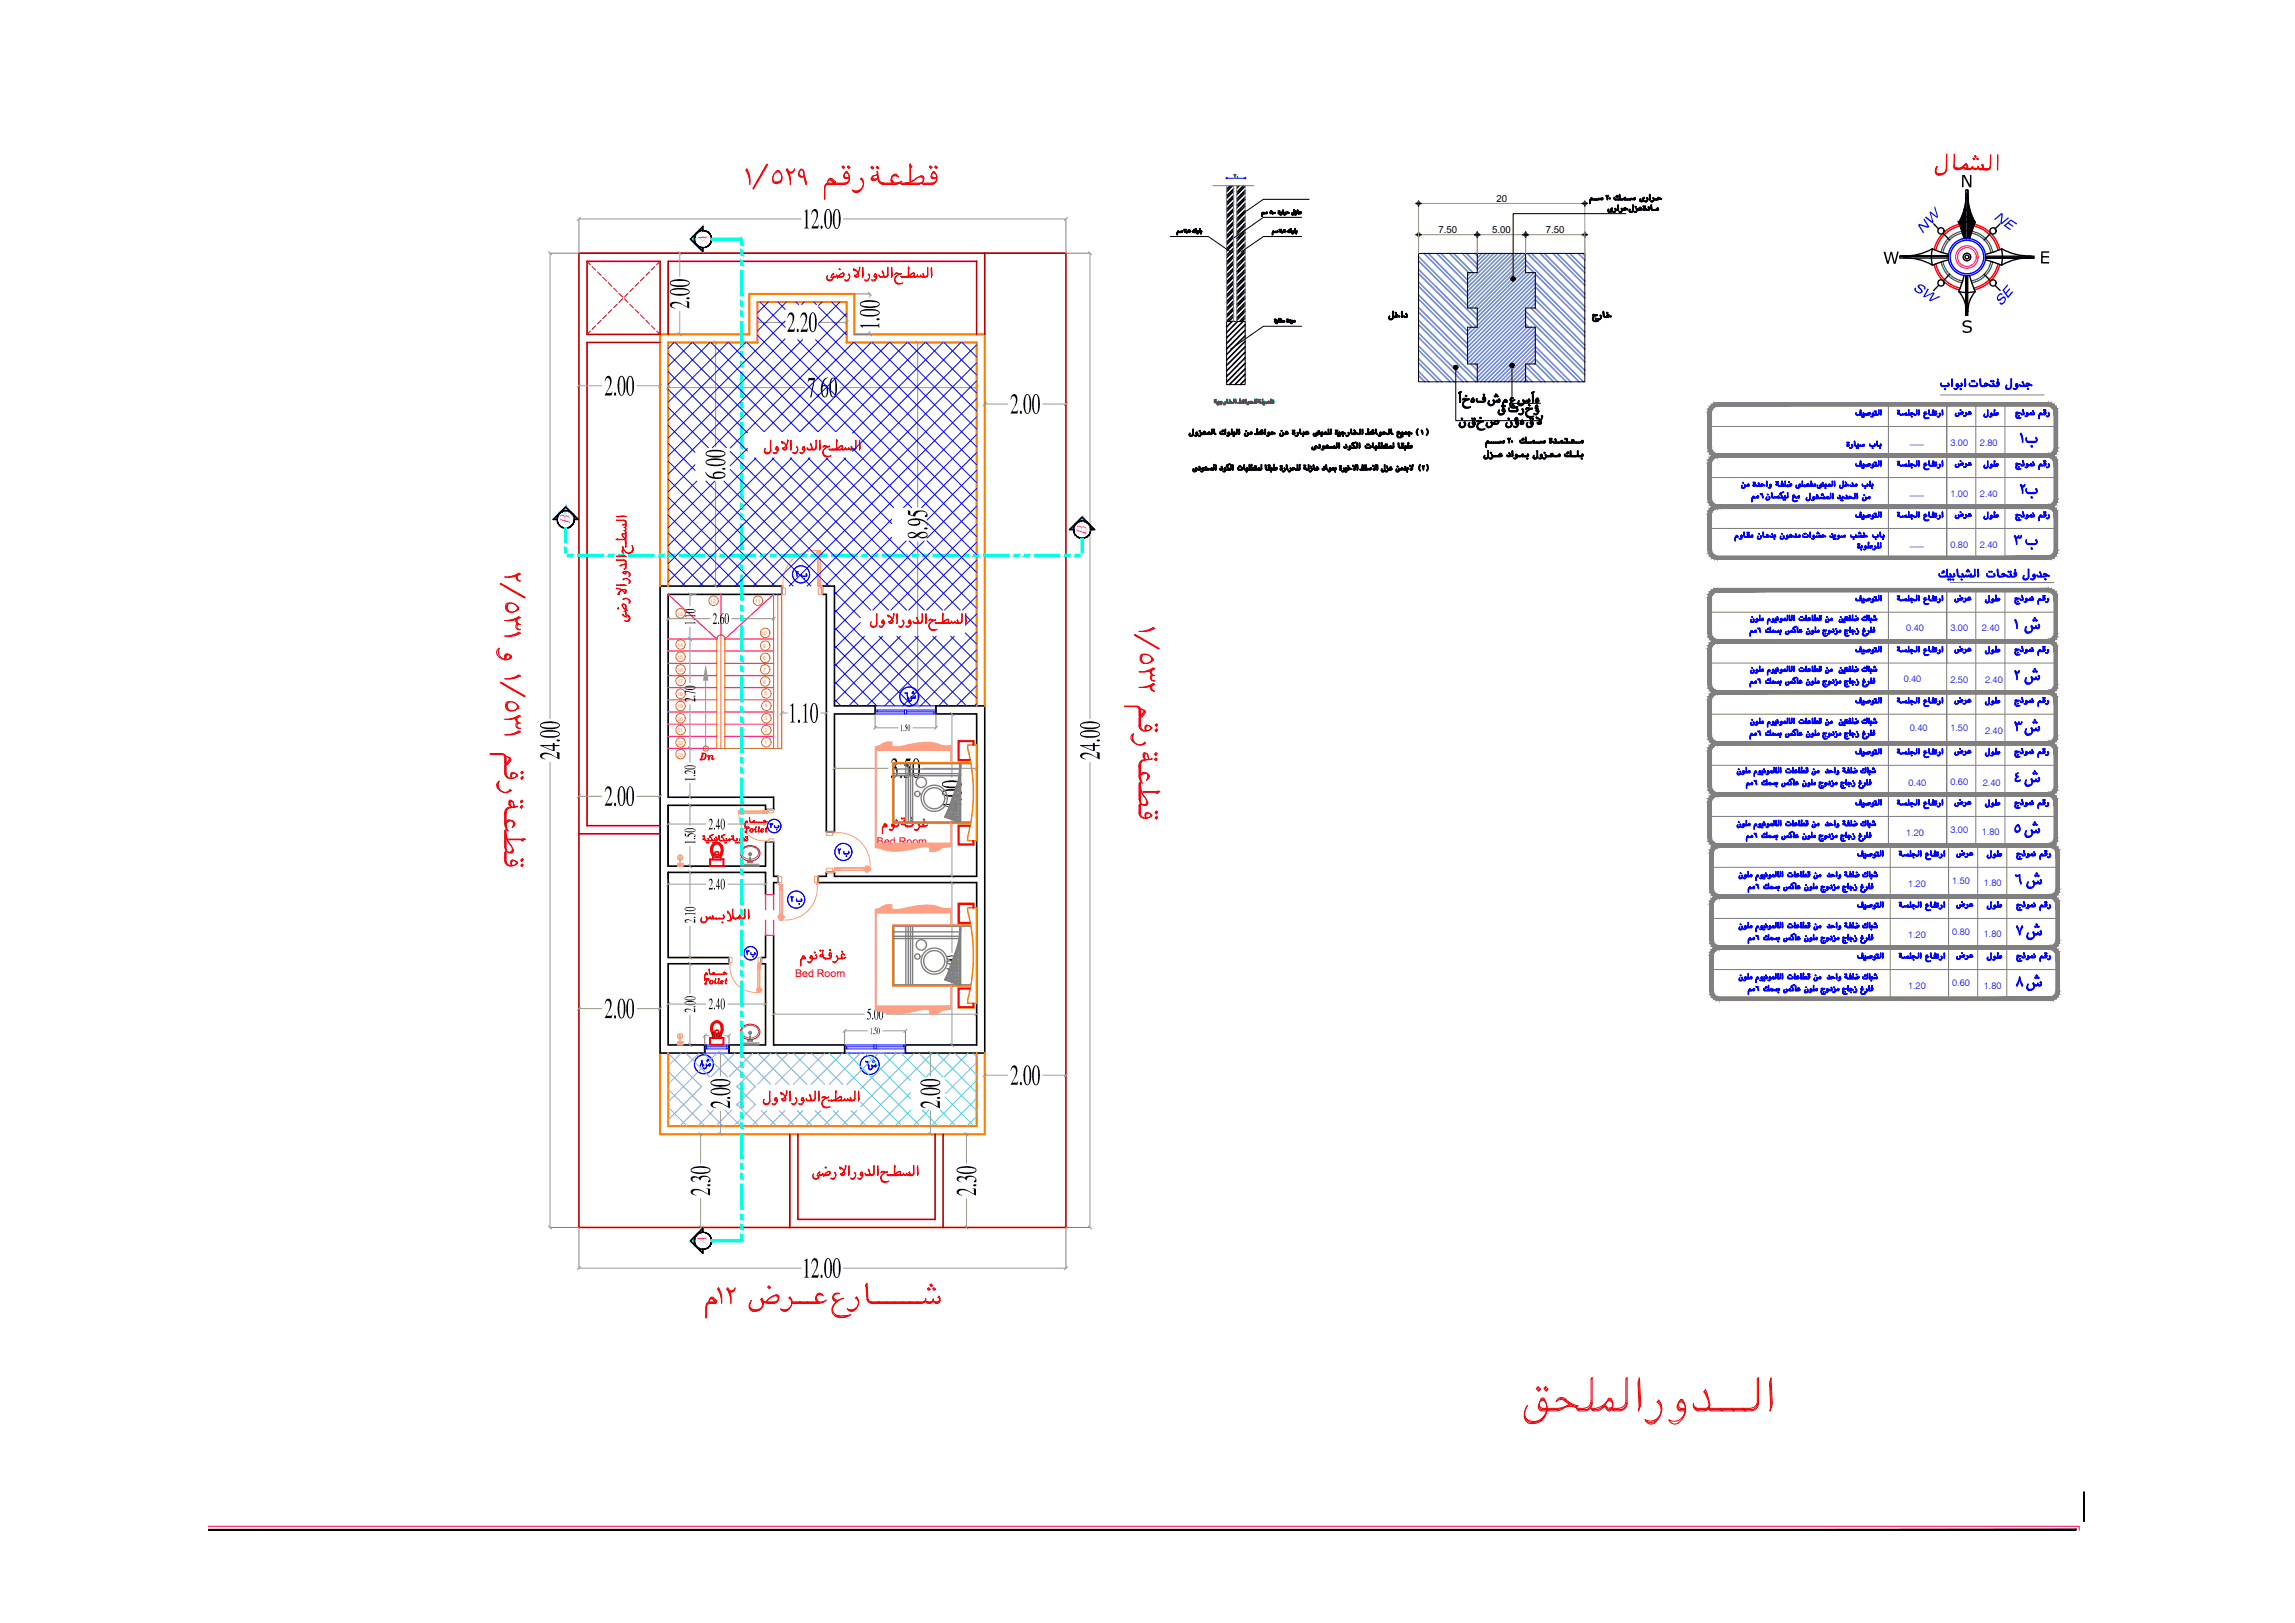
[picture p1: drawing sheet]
<svg xmlns="http://www.w3.org/2000/svg" width="420mm" height="297mm" viewBox="0 0 420 297" stroke-linecap="round" stroke-linejoin="round" font-family="sans-serif">
<defs><g id="words">
<g font-size="12.3" fill="#00f">
<text x="360.2" y="176.7">A 7</text>
<text x="360.2" y="183.4">A 8</text>
</g>
<text font-size="9.3" fill="#00f" x="363.4" y="137.2">A 3</text>
<g font-size="8.8" fill="#00f">
<text x="363.4" y="118.2">A 1</text>
<text x="363.4" y="127.7">A 2</text>
</g>
<g font-size="8.4" fill="#00f">
<text x="364.4" y="84.3">F1</text>
<text x="364.4" y="93.5">F2</text>
<text x="363.4" y="103">F 3</text>
</g>
<text font-size="7.9" fill="#6ec1dd" x="122.4" y="197.2">A8</text>
<text font-size="6.2" fill="#00f" x="164" y="129.8">A6</text>
<g font-size="5.9">
<text x="146.8" y="41.8">12.00</text>
<text x="126.2" y="56.5" transform="rotate(-90 126.2 56.5)">2.00</text>
<text x="161" y="60.4" transform="rotate(-90 161 60.4)">1.00</text>
<text x="110.6" y="72.4">2.00</text>
<text x="147.8" y="72.7">7.60</text>
<text x="184.9" y="75.7">2.00</text>
<text x="132.7" y="87.8" transform="rotate(-90 132.7 87.8)">6.00</text>
<text x="169.7" y="98.7" transform="rotate(-90 169.7 98.7)">8.95</text>
<text x="144.3" y="132.2">1.10</text>
<text x="102.4" y="139.1" transform="rotate(-90 102.4 139.1)">24.00</text>
<text x="201.3" y="139.1" transform="rotate(-90 201.3 139.1)">24.00</text>
<text x="110.6" y="147.5">2.00</text>
<text x="110.6" y="186.3">2.00</text>
<text x="172.1" y="202.9" transform="rotate(-90 172.1 202.9)">2.00</text>
<text x="184.9" y="198.5">2.00</text>
<text x="130" y="218.9" transform="rotate(-90 130 218.9)">2.30</text>
<text x="178.7" y="218.9" transform="rotate(-90 178.7 218.9)">2.30</text>
<text x="146.8" y="233.8">12.00</text>
</g>
<g font-size="5.9" fill="#00f">
<text x="144" y="60.7">2.20</text>
<text x="133.6" y="202.9" transform="rotate(-90 133.6 202.9)">2.00</text>
</g>
<text font-size="5.9" fill="#ff9f7f" x="163" y="142.4">3.50</text>
<text font-size="5.9" fill="#808080" x="176" y="148.3" transform="rotate(-90 176 148.3)">4.00</text>
<text font-size="5.7" fill="#6ec1dd" x="156.6" y="197.2">A6</text>
<g font-size="5.3" fill="#00f">
<text x="142.2" y="107.6">F 2</text>
<text x="149.9" y="158.4">F 2</text>
<text x="141.1" y="167.2">F 2</text>
</g>
<text font-size="4.9" fill="#f00" x="137.9" y="153.5">F 3</text>
<text font-size="4.9" fill="#0ff" x="133.7" y="176.7">F 3</text>
<text font-size="4.4" fill="#b88a00" x="127" y="140.4">Dn</text>
<text font-size="3.7" fill="#f00" x="358.9" y="34.3" transform="rotate(1 358.9 34.3)">N</text>
<g font-size="3.7">
<text x="344.7" y="48.3" transform="rotate(-1 344.7 48.3)">W</text>
<text x="373.4" y="48.2" transform="rotate(1 373.4 48.2)">E</text>
<text x="359.1" y="60.9">S</text>
</g>
<g font-size="3.2">
<text x="127.3" y="114.5" transform="rotate(-90 127.3 114.5)">1.10</text>
<text x="130.5" y="114.2">2.60</text>
<text x="127.3" y="128.5" transform="rotate(-90 127.3 128.5)">2.70</text>
<text x="127.3" y="154.6" transform="rotate(-90 127.3 154.6)">1.50</text>
<text x="129.7" y="151.8">2.40</text>
<text x="129.7" y="162.8">2.40</text>
<text x="127.3" y="169" transform="rotate(-90 127.3 169)">2.10</text>
<text x="127.3" y="185.3" transform="rotate(-90 127.3 185.3)">2.00</text>
<text x="129.7" y="184.7">2.40</text>
</g>
<text font-size="3.2" fill="#f00" x="127.3" y="143.1" transform="rotate(-90 127.3 143.1)">1.20</text>
<text font-size="3.2" fill="#808080" x="175.2" y="177.9" transform="rotate(-90 175.2 177.9)">4.00</text>
<text font-size="3.2" fill="#ff9f7f" x="158.7" y="186.5">5.00</text>
<g font-size="2.9" fill="#00f">
<text x="364.9" y="40" transform="rotate(34 364.9 40)">NE</text>
<text x="351.9" y="42.9" transform="rotate(-47 351.9 42.9)">NW</text>
<text x="350.1" y="52.9" transform="rotate(34 350.1 52.9)">SW</text>
<text x="366.3" y="56.1" transform="rotate(-50 366.3 56.1)">SE</text>
</g>
<g font-size="2.3" fill="#f0f">
<text x="129.4" y="44.5" transform="rotate(-90 129.4 44.5)">A</text>
<text x="104.3" y="96" transform="rotate(-90 104.3 96)">B</text>
<text x="198.9" y="97.9" transform="rotate(-90 198.9 97.9)">B</text>
<text x="129.3" y="227.6" transform="rotate(-90 129.3 227.6)">A</text>
</g>
<g font-size="2">
<text x="164.8" y="133.8">1.50</text>
<text x="130.3" y="190.1">0.60</text>
<text x="159.2" y="189.3">1.50</text>
</g>
<g font-size="1.9" fill="#f00">
<text x="160.6" y="154.6">Bed Room</text>
<text x="145.6" y="178.8">Bed Room</text>
</g>
<g font-size="1.8">
<text x="274" y="37">20</text>
<text x="263.3" y="42.7">7.50</text>
<text x="273.2" y="42.7">5.00</text>
<text x="283" y="42.7">7.50</text>
</g>
<g font-size="1.7" fill="#00f">
<text x="349.6" y="81.1">___</text>
<text x="357.1" y="81.6">3.00</text>
<text x="362.5" y="81.6">2.80</text>
<text x="349.6" y="90.4">___</text>
<text x="357.1" y="90.9">1.00</text>
<text x="362.5" y="90.9">2.40</text>
<text x="349.6" y="99.8">___</text>
<text x="357.1" y="100.3">0.80</text>
<text x="362.5" y="100.3">2.40</text>
<text x="349" y="115.6">0.40</text>
<text x="357.1" y="115.6">3.00</text>
<text x="362.8" y="115.5">2.40</text>
<text x="348.5" y="124.8">0.40</text>
<text x="357.1" y="125">2.50</text>
<text x="363.4" y="124.9">2.40</text>
<text x="349.7" y="133.7">0.40</text>
<text x="357.1" y="133.8">1.50</text>
<text x="363.4" y="134.4">2.40</text>
<text x="349.4" y="143.8">0.40</text>
<text x="357.1" y="143.6">0.60</text>
<text x="363" y="143.8">2.40</text>
<text x="349" y="152.9">1.20</text>
<text x="357.1" y="152.5">3.00</text>
<text x="362.8" y="152.9">1.80</text>
<text x="357.4" y="161.8">1.50</text>
<text x="349.3" y="162.3">1.20</text>
<text x="363.2" y="162.2">1.80</text>
<text x="349.3" y="171.6">1.20</text>
<text x="357.4" y="171.2">0.80</text>
<text x="363.2" y="171.6">1.80</text>
<text x="349.3" y="181">1.20</text>
<text x="357.4" y="180.5">0.60</text>
<text x="363.2" y="180.9">1.80</text>
</g>
<g font-size="1" fill="#cd6928">
<text x="124" y="112.7">13</text>
<text x="130" y="110.4">12</text>
<text x="138.2" y="110.4">11</text>
<text x="124" y="118.4">14</text>
<text x="139.3" y="116.2">10</text>
<text x="139.7" y="118.6">9</text>
<text x="124" y="120.6">15</text>
<text x="124" y="123">16</text>
<text x="124" y="125.1">17</text>
<text x="139.7" y="120.8">8</text>
<text x="139.7" y="123">7</text>
<text x="139.7" y="125.2">6</text>
<text x="124" y="127.4">18</text>
<text x="124" y="129.7">19</text>
<text x="124" y="131.9">20</text>
<text x="139.9" y="131.7">3</text>
<text x="139.9" y="129.4">4</text>
<text x="139.9" y="127.2">5</text>
<text x="124" y="134.1">21</text>
<text x="124" y="136.3">22</text>
<text x="139.9" y="133.9">2</text>
<text x="139.9" y="136.1">1</text>
<text x="124" y="138.5">23</text>
</g>
</g></defs>
<!-- layer: Arabic Text -->
<g fill="none" stroke="#f00" stroke-width=".18">
<path d="M136.7 31.1l.3 .7 .3 1.1M136.7 30.9l.5 1.4 .1 1.4M136.7 30.9l-.1 .3 .5 1.2 .2 1.4M140.4 30l.1 .1-2.5 4.5-.2-.1zM141.5 33.3l.5 .3M141.9 33.6h.5M142.1 31.5a1.02 1.02 0 0 0-.2 1.8h.3M142.1 31.5a.87 .87 0 0 1 1.1 1.1M142.2 31.4l.3-.1 .2 .2M142.3 31.2h.1a1.38 1.38 0 0 1 .3 2.3l-.3 .1M142.3 31.2a1.84 1.84 0 0 0-.8 2.1M142.9 33.1l-.6 .3-.7-.2"/>
<path d="M143.1 32.6a.91 .91 0 0 1-.9 .7M144 31.2l.5 1.2 .2 1.4M144.1 30.9l-.2 .3M144.1 31.1l.3 .7 .3 1.1M144.1 30.9l.6 1.4v1.4M145.3 31.3a.74 .74 0 0 1-1 .2M145.4 30.9a.74 .74 0 0 1-1 .7M145.5 30.9a.74 .74 0 0 1-1.2 .4M146.2 31.7a.61 .61 0 0 0 .3 .7 .61 .61 0 0 0 .7-.1M146.2 31.8l.3 .4 .5 .1M146.4 31.2l.3-.1 .4 .2 .5 2.5M146.5 31.2a.61 .61 0 0 0-.1 .9 .61 .61 0 0 0 .8 .1"/>
<path d="M146.9 31h-.3l-.4 .7M146.9 31l.2 .3 .3 1.4 .3 .7-.2 .4M147.3 32.4l.3 1.1M150.9 34.2v2.3l.1-2.1M151.6 33.7l-.3 .1-.3 .5M151.7 33.5a.7 .7 0 0 0-.7 .7M151.7 32.8l-.2 .5 .2-.3M151.7 32.8a.4 .4 0 0 1 .7 0l.6 .5-.2 .5h-1.2M151.8 32.8h.3l.7 .6M152 33l.7 .5h-1.1M152.1 32.9l-.4 .1M152.7 33.6h-1.2l-.4 .4"/>
<path d="M152.8 33.5h1.8M152.9 33.5l.2 .3M154.1 30.6l.3-.3 .2 .3-.2 .2zM154.2 30.5l.3 .2M154.5 32.3l.2 .3 .8-.1M154.6 31.9l.3-.2 .4 .2M154.6 32.4a.66 .66 0 0 0 .9 .1M154.6 31.9v.4l.1 .1M154.7 31.6l.3-.1 .2 .2M155.1 31.4a1.34 1.34 0 0 1-.5 2.4h-1.5M155.1 30.6l.2-.3 .3 .3-.2 .2zM155.1 31.4l-.3 .1-.4 .8"/>
<path d="M155.2 33.4l-.4 .2h-1.8M155.2 30.5l.3 .2M155.4 31.9l.1 .7M155.5 32.6l-.3 .6-.6 .3M155.5 32.3l-.5 .2-.3-.1M156.3 35h.8M157.5 32.8a.99 .99 0 0 1 .5 1.1M157.6 34.7l-.5 .3M157.6 32.7l.4 .7M157.7 32.6l-.2 .2M157.7 32.6a1.59 1.59 0 0 1 .2 1.7 1.59 1.59 0 0 1-1.4 .9l-.5-.4a1.38 1.38 0 0 0 2-.9M159.4 30.6l.3-.2 .2 .3-.2 .2z"/>
<path d="M159.5 32.8l.3 .2M159.5 30.6l.3 .2M159.6 32.5l.2 .4h.5M159.8 33h.5M159.9 32.2l.7-.2-.8 .3v.4l.2 .1M159.9 32.2l-.4 .3v.3M159.9 32.8h.3M160.2 32.8l.5-.2-.4 .4M160.4 30.6l.2-.2 .3 .3-.2 .2zM160.5 30.6l.3 .2M160.8 33.1a.95 .95 0 0 0 1 .7h1.9M160.9 32.8l-.3-1.4 .2 1.7"/>
<path d="M160.9 32.8a.87 .87 0 0 0 .9 .7M161 33.3l.2 .2 .7 .1M161.6 33.5h1.8M161.7 33.5l.2 .3M161.7 33.6h2.3M163.1 32.9l.2 .4 .1 .2M163.2 32.6l.5 .8M163.3 32.6a.67 .67 0 0 1 .5-.5 .67 .67 0 0 1 .7 .3 .68 .68 0 0 0-.8-.5 .68 .68 0 0 0-.5 .8l-.1 .2M163.5 32.1a.78 .78 0 0 0 0 1.3M163.5 32.1h.5l.2 .1M164.6 33.5l-.6 .1M165.1 33.2a1.8 1.8 0 0 1-1.3 .6"/>
<path d="M165.1 33.2l-.7 .2h-.7M166.6 30.1l.2 .4M166.7 30v.3l.2 .1-.1 .3-.1-.1v2.5h-.1v-2.6M166.7 30l-.2 .3 .1 .2M167.6 32.8l-.7 .5-1.1 .2M168.3 32.4l-.7 .4M168.3 32.4l.5 .1 .3 .3M168.4 32.3l.5 .1M168.4 33.5h-3.5l.3 .3h2.9M168.6 32.2a.44 .44 0 0 1 .5 .3M168.6 32.2l-.3 .1a5.5 5.5 0 0 1-2.6 1.2M168.8 33.5l-.5 .1h-3.3"/>
<path d="M168.8 33.5h1.8M168.9 33.5l.2 .3h1.4M168.9 32.4l.1 .6M169 32.8l-.1 .5-.5 .2M169.1 32.5a1.04 1.04 0 0 1-1 1.2M170.1 30.6l.2-.3 .3 .3-.2 .2zM170.3 30.5l.2 .2M170.4 32.3l.2 .3 .9-.1M170.6 31.9a.52 .52 0 0 1 .6-.2 .52 .52 0 0 1 .3 .6v.3M170.6 32.4a.66 .66 0 0 0 .9 .1M170.6 31.9l-.1 .2a.51 .51 0 0 0 .4 .4 .51 .51 0 0 0 .6-.2M170.7 31.6l.3-.1 .2 .2"/>
<path d="M170.8 31.5l.1-.1a1.27 1.27 0 0 1 .3 2.1l-.6 .3M170.8 31.5l-.4 .8M171.1 30.6l.2-.3 .3 .3-.2 .2zM171.2 33.4l-.4 .2h-1.9M171.2 30.5l.3 .2M171.5 32.6l-.3 .6-.6 .3M151.4 51l.4 .3M151.5 50.4l-.2 .4 .2 .4M151.5 50.4l-.1 .5 .1 .2M152.1 50.7l.1 .1M152.2 50.8l.2 .1v.2M152.4 51.2l-.6 .1"/>
<path d="M152.4 51a.64 .64 0 0 1-.9 .1M152.5 51.1l-.5 .3-.5-.1M152.5 50.6h.5M152.5 50l.1 .2M152.6 50.6v.1h.3M152.6 50.1l-.4 .6M152.6 50.7h.3M152.6 50.3v-.1a.36 .36 0 0 0-.4 .3 .36 .36 0 0 0 .3 .4v.2M152.6 50.2v.1M153 50.6l.2-.3-.1 .3-.2 .1M153.1 50.5l-.1 .2M153.5 50.7h.6"/>
<path d="M153.5 50.6h.7M153.6 50.6l-.4-.1 .6 .2M153.7 49.2l.1 .1M153.7 49.1l.1 .2-.1 .1zM154.2 50l.2 .1M154.3 49.9l.2 .2M154.3 50a1.39 1.39 0 0 0-1 .9 .9 .9 0 0 1 1.1-.8 .28 .28 0 0 1-.2 .5M154.3 50.6l-.2 .1M154.4 50.1l.1 .2M154.5 50.1v.3a.61 .61 0 0 1-.8 .3M154.8 51.3h.3M155.3 50.3l.2 .5"/>
<path d="M155.3 51.2l-.2 .2M155.4 50.2l.2 .3M155.4 50.1a.83 .83 0 0 1-.5 1.3l-.2-.2h.5l.3-.4M155.4 50.2l-.1 .1M156.3 49.2l.1 .3M156.3 49.2a1.41 1.41 0 0 1 .9 1.2M156.3 49.4l.3 .1M156.4 49.4v.2M156.4 49.4a.8 .8 0 0 1 .6 1.1l-.1 .1M156.5 50.6h.6M156.6 50.4a1.48 1.48 0 0 0 .7-1.5l.1 .1v.2a1.53 1.53 0 0 1-.9 1.2M156.7 50.6h.2"/>
<path d="M156.7 50.6l-.2-.3v.3l.2 .1M156.7 50.7h.2M157.2 50.3l-.1 .3-.2 .1M157.9 49.1l.1 1.4M158 48.9l.1 1.4-.2 .4zM158.3 51.2l.2 .2h.3M158.4 51.3h.3M159 50.3a.59 .59 0 0 1 .1 .7 .59 .59 0 0 1-.8 .2M159 51.2l-.3 .2M159 50.2l-.1 .1M159 50.2l.2 .3M159 50.1l.2 .3a.93 .93 0 0 1-.4 1"/>
<path d="M159.6 51.2l.2 .2h.3M160 50.5l.2 .2M160 50.5l.2 .2h.2M160.2 50.2l-.1 .3 .2 .1M160.2 50.2l.2 .1M160.2 50.7h.3M160.2 50.1h.2M160.2 50.1l-.1 .4M160.3 50.6h.2M160.3 50.3h-.1M160.3 50.2l.2 .5M160.3 50.1l.2 .6-.4 .7"/>
<path d="M160.5 50.7l-.4 .5h-.5M160.9 50.3l.2 .3M160.9 50.3l.1 .3 .2 .1M161 50.5l.2 .2M161.1 50.7h.4M161.1 50.7h.5M161.5 49.6l.2 .4M161.6 49.6l-.1 .1 .3 .7M161.6 49.6l.2 .8M161.7 50.6h.5M161.8 50.4l-.2 .2M161.8 50.7h.4"/>
<path d="M161.8 50.6v.1h.4M161.8 50.5l-.2 .1h-.5M161.8 50.3v.3l-.2 .1M162.5 50.2l.1-1.3v1.4l-.1 .3-.3 .1M162.5 50.2l-.2 .4M162.5 50.2l-.1 .3-.2 .1M163.2 49.1l.1 1.4M163.3 48.9l.1 1.4-.2 .4zM163.8 51.2l.1 .2a.76 .76 0 0 0 1 .5M163.9 51.1a.86 .86 0 0 0 .4 .8 .86 .86 0 0 0 .9-.1M163.9 50.1h1M164 50.7l-.1 .4"/>
<path d="M164 51.8l.3 .2M164.1 49.9l.3 .1M164.1 49.9l-.3 .3 .4-.1M164.2 50.1l.4 .1M164.4 50h.6l-.1 .2M164.6 50.2l-.3 .1a.91 .91 0 0 0-.3 1.5M164.9 50.6h2.2M164.9 50.2l-.5 .1-.4 .4M165 50.7h2M165.3 51.8l-.5 .2h-.5M165.7 50.7l-.1-.1 .1 .1M166.3 48.8v.3"/>
<path d="M166.4 48.9v.2M166.4 48.9l.1 .2M166.4 49.1v1.3l-.1-1.3M167.1 50a.27 .27 0 0 1 .3 .3 .27 .27 0 0 1-.3 .3M167.1 50.1l-1.1 .5 .5-.2 .7-.5 .3 .2M167.1 50h.2l.1 .3M167.3 50.5l-.3 .1M167.3 50.6h.4M167.3 50.7h.4M167.3 50.6l.1 .1h.2M167.4 50.1l-.1 .5-.3 .1h-2v-.1M167.8 50.6l.2-.3-.1 .3-.2 .1"/>
<path d="M167.9 50.5l-.2 .2M168 50.6h.5M168.5 50.5l.3 .2M168.6 50.3l-.2 .3-.5-.1 .3 .2 .3-.2M168.6 50.3l-.1 .2M168.9 50.2l.1-.1 .1 .4M169 50.2l.1 .3h-.5M169 50.1l.1 .2M169 50.6h.4M169.1 50.5l-.2 .2-.2-.1M169.1 50.6v.1h.4M169.1 50.7h.4"/>
<path d="M169.1 50.5l-.3 .2M169.8 50.2l-.3 .4M169.8 50.2l-.1 .3-.2 .1M169.8 50.2l.1-1.3v1.4l-.1 .3-.3 .1M170.5 49.1v1.4M170.5 48.9l.1 1.4-.1 .4zM112.8 94.5l1.4-.1 .4 .2zM113 98.6l1.3 .1-1.3 .1M113 98.6l-.2 .1 .3 .1M113.1 98.6l-.2 .1M113.9 97.9l.3 .5M114 96h.4l.3 .3"/>
<path d="M114 96l.1 .1M114.1 97.7l.4 .1 .2 .3M114.1 97.6l-.2 .3M114.1 95.2l.4 .3v.5M114.1 96.1l.2-.1 .2 .1M114.2 97.7l-.3 .2 .3 .4M114.2 98.3l.3 .8M114.2 97.7l.3 .2v2.2M114.2 98.4l.3 .7M114.2 95.2h-1.4h1.3M114.2 95.2l.4 .3-.1 .5M114.2 97.1l.3 .1 .1 .2"/>
<path d="M114.2 95.2l.4 .2v.5M114.2 96l-.1 .1M114.2 97.1l.3 .2M114.3 97.7h-.3l-.1 .3M114.4 94.5l-1.4 .1M114.4 96.5l.1 .2M114.4 96.5l.2 .3-.2 .3M114.4 96.5h-.1h.1M114.4 96l.2 .2-.1 .2M114.5 97.2l.1 .1-.1 .4M114.5 96.1l-.1 .4M114.5 96.7l-.1 .5"/>
<path d="M114.5 97.4v.4M114.5 97.8v2.3M114.5 96.6v.5M114.5 99.5l.2-.1-.2 .1M114.6 96.3l-.2 .3M114.6 97.4v.2M114.6 98.1v1.9M114.7 95.9l-.2 .1M114.7 97.6l-.2 .1M114.7 100l-.2 .1M115.7 99.8v1M115.7 99.8l.2 .5v.4"/>
<path d="M140 82.5v.2l.4 .2M140 82.5l.1-.5-.2 .6 .3 .4M140 82.7l.4 .3 .5-.2M141 82.4l.1-1.9v1.9M141.1 82.3l-.2 .4-.5 .2M141.2 82.3l-.4 .6-.6 .2M142 82.1l.2 .2M142 82.1l.1 .2h.3M142.1 81.9h.3M142.1 82.4h.3M142.2 81.7h.1M142.2 81.7l-.2 .4"/>
<path d="M142.3 81.8l-.2 .1v.2l.3 .1M142.3 81.9l.2 .4M142.3 81.7l.2 .6M142.4 82.3l-.3 .5h-.6l.3 .2h.2M142.5 82.3l-.4 .7M143.1 80.8l.1 .3M143.1 80.8a1.12 1.12 0 0 1 .8 1.5h-.1M143.2 81l.3 .1M143.2 81v.2M143.2 81a.86 .86 0 0 1 .7 1.1l-.1 .1M143.3 82v.2l.3 .1M143.3 82l.2 .2"/>
<path d="M143.4 82.2h.5M143.4 82v.1M143.5 82.2h.3M143.5 82.4h.2M144.2 80.8l.1-.2-.1-.1a1.5 1.5 0 0 1-.8 1.5M144.3 80.8a1.64 1.64 0 0 1-.9 1.3M144.8 80.8v1.3M144.8 80.5l.1 1.4-.1 .5zM145.3 82.9h.3M145.8 81.9l.2 .2M145.8 81.8a.59 .59 0 0 1 .1 .8 .59 .59 0 0 1-.8 .2l.3 .2h.2M145.9 82.8l-.3 .1"/>
<path d="M145.9 81.8l.1 .4M146.1 82.2l-.2 .6-.2 .2M146.9 82.1l.1 .2h.3M147 81.9h.2M147 82.4h.3M147 81.9v.2l.1 .1M147 81.8l.3 .2v.3M147 81.7l.3 .2v.4M147.1 81.7l-.2 .5 .2 .1M147.1 82.2h.2M147.3 82.3l-.4 .7M147.3 82.3l-.3 .5h-.6l.3 .2h.3"/>
<path d="M147.8 82.2l.6 .1M147.9 82.2h.5M148 82.2l-.2-.3v.3l.2 .1M148 82.4h.4M148.4 81.3l.1 .3M148.4 81.2l.2 .8M148.5 81.2l.2 .8M148.6 82.2h.4M148.6 82.2l.1 .1M148.6 82.1l-.2 .1M148.7 82l-.1 .2-.2 .1M148.7 82l-.2 .2"/>
<path d="M148.7 82.3h.4M148.7 82.4h.3M149.4 81.9l-.3 .3M149.4 81.8l-.1 .3-.3 .1M149.4 81.8v-1.3v1.4l-.1 .3-.2 .1M150.1 80.8v1.3M150.1 80.5l.1 1.4-.1 .5zM150.7 82.8l.2 .6M150.8 83.1l.3 .3M150.8 81.7h.4M150.8 82.3l-.1 .4 .1 .4M150.9 83.4l.8 .1"/>
<path d="M151.1 81.7l.4 .1M151.2 81.7h.6M151.3 81.6h.6M151.3 81.6h-.5l-.1 .2 .4-.1M151.4 81.8a.94 .94 0 0 0-.8 .8 .94 .94 0 0 0 .6 1M151.5 81.8l-.6 .5M151.8 81.8h-.3M151.8 82.2l.1 .1M151.8 82.3h2.1M151.8 81.6v.2M151.9 82.4h1.9M152.1 83.4h-1"/>
<path d="M152.1 83.4l-.4 .2h-.5M152.4 82.2l.1 .1M153.2 80.5l.1 .2M153.2 80.5v.2M153.3 80.7l-.1 .1v1.2l-.1-1.2M153.9 81.7a.27 .27 0 0 1 .3 .2 .27 .27 0 0 1-.2 .3h-2.2M153.9 82.2h.3l.1 .1M153.9 81.7l-.5 .3-.6 .2 .7-.3M154 81.6l.2 .1v.3M154 81.6l-.5 .3M154 81.6l.3 .1M154.1 82.2h.5l.2-.3-.1 .3-.2 .1"/>
<path d="M154.2 82.4h.3M154.3 81.7l-.1 .4-.4 .2M154.7 82.2l-.5 .1M154.8 82.1l.4 .1M154.8 82.1l.3 .2 .3-.2 .3 .2M154.9 82.2h.4M155.4 82.1v-.2v.2M155.4 82.1l-.2 .1M155.4 82.1l.4 .1M155.5 82.2h.4l.1 .1M155.8 81.8l.1 .2-.1 .2M155.9 81.7l-.1 .1"/>
<path d="M155.9 81.7l.1 .2M155.9 81.7l.1 .4-.3 .3M155.9 82.3h.5M156 82.4h.4M156.7 81.8l-.3 .4h-.5M156.7 81.8v-1.3v1.4M156.7 81.9l-.3 .3M156.7 81.9l-.1 .3-.2 .1M157.4 80.5l.1 1.6-.2 .3zM157.4 80.8v1.3M91 119.8l.4 .5 1 .4M91.4 118.6l-.4 .5v.7"/>
<path d="M91.4 118.6a1.38 1.38 0 0 0 1 2.1M91.7 106.8l4.4 2.5-.1 .2-4.4-2.6zM92.4 116.4l1.4-.2 1.2-.5 .3 .2-1.4 .5h-1.5M92.4 105.6l1.4-.1 1.2-.6 .3 .1-1.4 .6zM92.6 111.3a.83 .83 0 0 0 .6 .7M92.9 110.4l-.3 .3v.6M92.9 111.1a.96 .96 0 0 0 .8 .9 .96 .96 0 0 0 1-.6M92.9 110.4a1.84 1.84 0 0 1 2.1 .8M92.9 119.7l-.4 .3v.6M93 110.5l-.3 .7 .3 .6M93.3 120v.3M93.3 120l-.4-.1-.2 .3"/>
<path d="M94.5 105.3a.74 .74 0 0 0 .8 1M94.5 113.3a.78 .78 0 0 0 .4 .9M94.6 111a1.02 1.02 0 0 0-1.7-.2l-.1 .3M94.7 111v.4M94.7 105.3a.74 .74 0 0 0 .2 .9M94.7 114.1a.61 .61 0 0 0-.2 .8 .61 .61 0 0 0 .8 .3M94.7 113.3a.7 .7 0 0 0 .6 1l-.7-.2-.2-.7M94.8 111l.1 .3-.2 .3M94.9 105.2a.74 .74 0 0 0 .3 1.2M94.9 114.2a.53 .53 0 0 0-.2 .7 .53 .53 0 0 0 .6 .3M94.9 111.5l-.6 .4-1 .1M94.9 111.2v.3"/>
<path d="M95 105l-.7 .3-1.1 .3M95 113l-.7 .3-1.1 .3M95 115.8l-.7 .3-1.1 .3M95.3 113l-1.4 .5h-1.5l1.4-.1 1.2-.6 .3 .3M112.8 101.8l1.4-.1 .4 .1zM112.8 107.1l1.4-.1 .4 .1zM112.9 107.6l-.1 .1a1.46 1.46 0 0 1 1.5 .8M112.9 107.6l.2 .1M113.1 111.4l.1-.2 .1 .2-.2 .1zM113.1 107.7a1.64 1.64 0 0 1 1.3 .8M113.2 111.3l-.1 .1M113.4 108.4l-.1 .4"/>
<path d="M113.4 108.7h-.1M113.5 103.5l.1 .1M113.5 103.5l.8-.3 .3 .1 .1 .2M113.9 110.8a1.39 1.39 0 0 0 1 .9M113.9 100.1h.2M113.9 103.4l-.4 .1M113.9 100.7v.3l.2 .2-.1-.2 .1-.5a.94 .94 0 0 0 .8 .8 .94 .94 0 0 0 1-.6M114 100v.6M114 100.7v.4M114 110.6l-.1 .2M114 100.1v.6M114 106.1h.2"/>
<path d="M114 109.7l.2 .1M114 110.5l.5 .1 .2 .4M114.1 106l.3-.1a.93 .93 0 0 1 .9 .4M114.1 109.7l.3-.2a.93 .93 0 0 1 .9 .4M114.1 104.9a.73 .73 0 0 1 1.2 .1M114.1 112.4l.1 .1M114.1 102.5l.4 .2v.6l.2-.1M114.1 112.4l-.1 .1 .6 .4h.1l.1-.3h.2a.7 .7 0 0 1 0 1M114.1 100.1l.1 .3M114.1 112.6l.4 .2 .2-.1M114.1 100.4l.5 .7 .4 .1M114.2 104.8l.4-.2v.3"/>
<path d="M114.2 104.8l.1 .2 .2-.2M114.2 106.1a.59 .59 0 0 1 .8-.1 .59 .59 0 0 1 .1 .8l.3-.3-.1-.2M114.2 109.7a.59 .59 0 0 1 .8-.1 .59 .59 0 0 1 .1 .8l.3-.2-.1-.3M114.2 107.9h.2l.1 .2M114.2 112.5v.1M114.2 107.9a1.08 1.08 0 0 0-.9 .8M114.2 102.5h-1.4l1.3 .1M114.2 104.7l-.1 .2M114.2 102.5l.4 .3-.1 .5M114.2 111.9l.4 .1v.4M114.2 102.5l.4 .2v.5M114.2 110.6h-.1l-.2 .2"/>
<path d="M114.2 111.9l.3 .2v-.2M114.3 113.6l.5 .1 .2-.1M114.4 101.8h-1.4M114.4 107.1h-1.4M114.4 113.6l.4 .1 .4-.1M114.4 103.3l.2 .2M114.5 108v.6M114.5 105.9l-.4 .1M114.5 109.5l-.4 .2M114.5 110.7v.9M114.5 103.5l-.1-.2-.8 .3M114.5 103.4v.6l-.3 .2"/>
<path d="M114.5 108.1l-.1 .4-.1 .1h.2l.1-.3M114.5 111.5l-.1-.8a.28 .28 0 0 0-.4 .1v.1a1.34 1.34 0 0 0 .9 .8M114.5 104.6v.2M114.5 112.1v.5M114.5 111.5v.4M114.5 103.5v.6M114.5 104.6v.4l-.5-.2M114.5 112.1v.4M114.6 103.9l-.1 .2h-.3M114.6 104.9l-.2 .1M114.6 111l-.2 .9M114.6 103.5v.4"/>
<path d="M114.6 108.2v.2M114.7 104.6l.4 .3v.6l.3-.2-.1-.3M114.7 108.1l-.1-.2a1.27 1.27 0 0 0-1.5 .9h.2l.1-.2M114.7 112.4l-.2 .1M115 112.6l.3 .4-.1 .6M115 112.6l-.3 .1M115.1 112.8l.2 .5M115.1 106.1l.2 .2-.1 .4M115.1 109.7l.2 .3M115.3 113.2l-.3 .4M115.3 109.9l-.1 .4M115.4 101.1l-.4 .1"/>
<path d="M115.7 101l-.6 .2M115.7 100.8l-.3 .3M115.9 100.2l-.2 .8M159.4 114.3l.1 .2M159.4 114.5l.4 .2 .5-.2M159.5 114.4l.3 .2M159.5 113.8l-.1 .5M159.5 113.8l-.2 .6M160.6 114.1v-1.8l-.2 2-.1 .2-.5 .2M160.6 114.1a.63 .63 0 0 1-.5 .7 .63 .63 0 0 1-.7-.4M161.4 113.9l.2 .1h.2M161.5 113.6l.3 .1"/>
<path d="M161.5 113.6v.2l.2 .1M161.6 113.5l-.2 .4 .2 .2M161.6 113.5h.2M161.7 114h.2M161.7 113.6a.6 .6 0 0 1 0 .8 .6 .6 0 0 1-.7 .1M161.7 113.6h-.1M161.7 113.5l.2 .6h-.3M161.9 114.1l-.1 .3a.52 .52 0 0 1-.6 .4l-.2-.2M162.6 112.8h.3M162.6 112.8l.1 .1M162.7 112.8a.8 .8 0 0 1 .6 1.1h-.1M162.7 112.9l-.2-.1v-.2a1.41 1.41 0 0 1 1 1.1"/>
<path d="M162.8 113.9h.6M162.8 113.8h.1M162.9 114h.3M162.9 113.9l-.2-.2 .1 .3 .2 .1M163 114.1h.1M163.5 113.7l-.1 .3-.2 .1M163.7 112.5a1.64 1.64 0 0 1-.8 1.3M163.7 112.3l-.1 .2M163.7 112.3h-.1a1.5 1.5 0 0 1-.8 1.5M164.2 112.5v1.4M164.2 112.3l.1 1.4-.1 .4zM164.6 114.6l.2 .2h.3"/>
<path d="M164.7 114.7h.3M165.2 114.6l-.2 .1M165.3 113.5a.64 .64 0 0 1 .1 .9 .64 .64 0 0 1-.8 .2M165.3 113.6l.2 .3M165.3 113.5l.1 .3a.93 .93 0 0 1-.4 1M165.8 114.6l.3 .2h.2M166.3 113.8l.2 .3M166.3 113.9l.1 .1h.3M166.4 114.1h.3M166.5 113.5h.1M166.5 113.5l-.2 .3M166.5 114h.2"/>
<path d="M166.6 113.6h-.2M166.6 113.6a.6 .6 0 0 1 0 .8 .6 .6 0 0 1-.7 .1M166.6 113.5l.2 .6-.4 .7M166.7 113.7l-.2-.1-.1 .1 .2 .2M167.2 113.7l.2 .2M167.2 113.7l.1 .2 .2 .2M167.2 113.9l.3 .1M167.5 114.1h.3M167.8 113.1l.3 .6-.2 .2M167.8 113l.2 .4M167.8 113v.1M167.9 113l.2 .7"/>
<path d="M168 114h.5M168 114l.1 .1h.4M168.1 113.8l-.2 .2h-.5M168.1 113.7l-.1 .3-.2 .1M168.4 113.9l.4-.2 .1-1.4v1.4l-.2 .3-.2 .1M168.8 113.6l-.3 .4M169.5 112.5v1.4M169.5 112.3l.1 1.4-.1 .4zM170.1 114.6l.2 .5M170.1 114.5l.2 .5 .2 .2M170.2 113.4h.4M170.3 114l-.2 .5"/>
<path d="M170.3 115.2l.8 .1M170.5 113.4l.3 .1M170.6 115.2h.9l-.4 .2h-.5M170.6 113.4l.6 .1M170.7 113.4l-.3-.1-.3 .3 .4-.1M170.7 113.4h.6l-.1 .2M170.9 113.6a.94 .94 0 0 0-.8 .7 .94 .94 0 0 0 .5 1M171.2 114h2.2M171.2 113.6l-.5 .1-.4 .4M171.8 113.9l.2 .2-.1-.1M172.6 112.3l.1 .2M172.7 112.5l-.1 1.3v-1.3"/>
<path d="M172.7 112.5l-.1-.3v.3M173.3 113.4a.27 .27 0 0 1 .3 .2 .27 .27 0 0 1-.2 .3M173.4 113.4l-.4 .2M173.4 113.4h.2M173.5 113.9l-.2 .1M173.6 114l.1 .1h.2M173.6 113.4l.1 .3M173.7 113.5l-.1 .4-.4 .2h-1.9l-.1-.1M173.7 113.5l-.3-.2-.6 .5-.6 .1 .8-.3M174 113.9l.2-.2v.2l-.3 .2M174.2 113.9l-.2 .1h-.4M174.2 113.9h.4l.2-.2v.2"/>
<path d="M174.2 113.8l.3 .3 .3-.2M174.3 113.9l.4 .1M174.8 113.9l.3 .2M175.3 113.5v.1M175.3 113.4l.1 .4M175.3 113.4v.5h-.5M175.3 114h.5M175.3 113.9l-.2 .1h-.2M175.3 114l.1 .1h.4M175.4 113.8l-.3 .3M175.7 113.9l.4-.2v-1.4v1.4l-.1 .3-.2 .1M176.1 113.6l-.3 .4"/>
<path d="M176.8 112.5v1.4M176.8 112.3l.1 1.4-.1 .4zM207.8 116.1l4.4 2.6v.1l-4.5-2.5zM209.1 119.9l-.2 .6 .3 .7M209.4 119.8a1.13 1.13 0 0 1 1.4 1M209.4 119.8a.9 .9 0 0 0-.4 .9 .9 .9 0 0 0 .7 .7M211.1 114.8l.3 .2-.9 .4-1 .2-1-.1M211.1 114.8l-1.2 .6-1.4 .2M211.2 115l-.7 .3-1.1 .2M91.7 124.8l4.4 2.6-.1 .1-4.4-2.5zM91.8 138l.5 .3 .1 .2M92 138a.7 .7 0 0 1 .7 .6v1.1l.5-.6"/>
<path d="M92 138h-2.3h2.1M92.1 138.1l.4 .4v1.2M92.4 138.6v1.2l.5 .2 .5-.7M92.4 120.1v.7M92.4 120a.56 .56 0 0 1 .5-.4 .56 .56 0 0 1 .5 .3l.2 .2M92.4 131.6l1.4-.1 1.2-.6 .3 .2-1.4 .5zM92.5 140v1.8l.3 .4M92.7 120.3v.4M92.7 139.8v1.8M92.7 139.8l-.3 .3v1.4M92.8 129.1a.85 .85 0 0 1 .7-.7 .85 .85 0 0 1 .9 .3l.3 .4v.4M92.9 128.5a.98 .98 0 0 0 .3 1.6"/>
<path d="M92.9 129.2a.91 .91 0 0 0 .7 .9M92.9 128.5a1.84 1.84 0 0 1 2.1 .8M93 128.6l-.3 .6 .3 .7M93.2 138.7v.3M93.2 138.7l-.4-.2 .5 .2a.4 .4 0 0 1 .1 .6M93.3 138.8l.1 .3-.6 .7M93.4 120.3a.91 .91 0 0 1-1 .4M93.4 120l.1 .3-.3 .2M93.6 120.1v.3M93.6 120.4l-.6 .3-.6 .1M94.5 131.4a.78 .78 0 0 0 .4 .9M94.7 132.2a.61 .61 0 0 0-.2 .8 .61 .61 0 0 0 .8 .3"/>
<path d="M94.7 129.5a1.16 1.16 0 0 1-1.1 .6M94.7 131.3a.7 .7 0 0 0 .6 1.1l-.7-.3-.2-.6M94.8 129.1l.1 .3-.2 .3M94.9 132.3a.53 .53 0 0 0-.2 .7 .53 .53 0 0 0 .6 .3M94.9 129.6l-.6 .4-1 .1M94.9 129.3v.3M95 123.6l.3 .1M95 123.5l-1.2 .6-1.4 .1h1.5l1.4-.5M95 123.6l-.7 .4-1.1 .2M95 131.1l-.7 .3-1.1 .2M95 133.9l-.7 .3-1.1 .3M95.3 133.9l-1.4 .5-1.5 .1 1.4-.2 1.2-.5 .3 .2"/>
<path d="M207.2 135.4a1.84 1.84 0 0 0 1.6 .9M207.4 134.6l-.1 .8 .3 .5M207.5 134.3l-.4 .5v.6M207.5 134.3a1.3 1.3 0 0 0 .2 1.6 1.3 1.3 0 0 0 1.6 .2l.2-.3M207.9 129.3l-2-.1h2.2a.7 .7 0 0 1 .7 .7v1.1l.5-.6M208 129.3l.4 .3 .2 .3M208.3 129.4l.3 .4v1.2M208.5 131.4v1.5a.99 .99 0 0 0 .9 .9M208.5 129.9v1.1l.5 .3 .5-.7M208.6 131.3v1.7l.3 .5M208.8 131.1v2l.5 .5 .4 .1M208.8 139.9v1.8"/>
<path d="M208.8 139.9l-.2 .3M208.8 131.1l-.2 .3M209 139.3l-.2 .3-.2 .6M209.2 139.1a.95 .95 0 0 0-.7 .9v2M209.2 139.1l1.8-.2-1.5 .2M209.3 138.1l.1 .6 .3 .3M209.5 130l-.6-.3 .4 .3 .1 .3M209.5 130.1v.3l-.6 .7M209.5 135.8l.2 .2M209.5 130a.4 .4 0 0 1 .1 .6M209.5 137.7l-.2 .4M209.5 137.8l.5 .2 .1 .2"/>
<path d="M209.5 138.2v.3M209.5 139.1a.87 .87 0 0 0-.7 .9M209.5 138.5l.2 .5M209.6 135.9l-.7 .4M209.7 136l-.4 .3-.5 .1M209.7 137.9l-.3 .1v.6M209.9 132.8a.66 .66 0 0 0-.1 .9M210 132.7l.9 .4-.1 .3a1.82 1.82 0 0 1-1.4 .4M210 132.7h-.1a.65 .65 0 0 0-.1 1M210.1 138.2l-.3-.2-.2 .2M210.1 138.2l.2 .7-.2-.7M210.4 133.6l-.7 .2"/>
<path d="M210.4 133.6a.44 .44 0 0 0 .1-.6 .44 .44 0 0 0-.6 0l-.2 .2 .3 .5M210.6 133l.2 .2-.2 .2M210.7 125.5a.74 .74 0 0 0 .7 1M210.7 122.7a.78 .78 0 0 0 .3 .9M210.8 125.4a.74 .74 0 0 0 .3 1M210.8 120.8a1.16 1.16 0 0 1-1.1 .6M210.8 122.6a.7 .7 0 0 0 .6 1l-.7-.2-.2-.6M210.9 123.5a.61 .61 0 0 0-.2 .8 .61 .61 0 0 0 .7 .3 .52 .52 0 0 1-.6-.3 .52 .52 0 0 1 .2-.7M210.9 120.4l.1 .3-.2 .3M211 125.4a.74 .74 0 0 0 .4 1.1M211.1 120.6a1.68 1.68 0 0 0-2.2-.7 1.01 1.01 0 0 0 0 1.2 1.01 1.01 0 0 0 1.2 .3l1-.5v-.3M211.1 122.2l.3 .2"/>
<path d="M211.1 125.1l.3 .2M211.1 122.2l-1.2 .6-1.4 .2M211.1 125.1l-1.2 .5-1.4 .2M211.2 122.4l-.7 .3-1.1 .2M211.2 125.2l-.7 .3-1.1 .3M211.4 139l.3-.3 .2 .2-.3 .3zM211.4 138l.3-.3 .2 .3-.3 .2zM211.4 122.4l-1.4 .5h-1.5M211.4 125.2l-1.4 .6h-1.5M211.4 133.7l.3-.3 .2 .2-.2 .3zM211.4 132.7l.3-.3 .2 .3-.2 .3zM211.8 138.8l-.3 .3"/>
<path d="M211.8 137.8l-.3 .3M211.9 133.5l-.3 .3M211.9 132.5l-.3 .3M91.2 143.3l-.1 .7 .3 .6M92.4 156.1v1.4a.99 .99 0 0 0 .9 1M92.4 152.1v3M92.4 141.5a1.3 1.3 0 0 0 1 1 1.3 1.3 0 0 0 1.3-.5M92.5 155.9v1.9l.3 .4M92.5 148.7v2.3l.2 .6M92.5 152v3.3M92.5 155.2l.2 .5M92.7 148.6v1.8"/>
<path d="M92.7 151.9v3.5M92.7 155.8v1.8M92.7 152.7l.1 .8 .5 1M92.7 155.8l-.3 .3M92.7 151.8l-.3 .3M92.7 148.6l-.3 .3M92.7 157.6l.2 .6 .7 .2M92.7 141.6l.2 .6 .7 .2M92.7 152.7l.2 1.1 .4 .6M92.8 150.5a.78 .78 0 0 1 1.2 0M92.9 148l-.2 .2-.2 .7M93.1 147.8l1.7-.2-1.4 .3"/>
<path d="M93.1 147.8a.96 .96 0 0 0-.7 .9v2a1.8 1.8 0 0 0 .6 1.4l-.2-.4a.94 .94 0 0 1-.1-1 .94 .94 0 0 1 .8-.5M93.2 146.8v.5M93.2 150.1h-.2l-.3 .3M93.2 150.1l.7 .2M93.3 154.4l.6 1.1a.39 .39 0 0 1-.3 .6 1.05 1.05 0 0 1-1.2-1M93.4 146.5l.4 .1 .2 .3M93.4 146.4l-.2 .3M93.4 144.5a1.24 1.24 0 0 1-1.6 .3 1.24 1.24 0 0 1-.5-1.5l.1-.3a.96 .96 0 0 0-.5 .9 .96 .96 0 0 0 .6 .8 1.56 1.56 0 0 0 2.1 0l-.3-.2M93.4 154.5l.4 .8M93.4 147.8a.87 .87 0 0 0-.7 .9M93.4 147.2l.2 .5-.4-.5M93.4 144.6l-.6 .4"/>
<path d="M93.5 150.2a.67 .67 0 0 1 .6 .6 .67 .67 0 0 1-.3 .7l.4-.4M93.5 157.6l.1 .8M93.5 141.6l.1 .9M93.6 146.6l-.3 .2-.1 .5M93.7 157.5a.66 .66 0 0 0 0 .9M93.7 141.5a.66 .66 0 0 0 0 .9M93.8 155.3a.55 .55 0 0 1-.5 .7 .55 .55 0 0 1-.6-.6M93.8 155.3a.52 .52 0 0 1-.1 .6 .52 .52 0 0 1-.6 .1M93.9 157.4l-.4 .2M93.9 141.4l-.4 .2M93.9 157.4l.8 .4M93.9 141.4l.8 .4v.3"/>
<path d="M93.9 150.3l.4 .4-.1 .5M94 146.9l-.1-.2h-.4l-.1 .5M94 146.9l.2 .7-.2-.7M94.1 150.5v.5l-.1 .2M94.3 157.6l-.2-.1a.51 .51 0 0 0-.5 .4 .51 .51 0 0 0 .2 .5M94.3 141.6l-.2-.1a.51 .51 0 0 0-.5 .4 .51 .51 0 0 0 .2 .5M94.3 142.3l-.7 .2M94.3 157.5a.52 .52 0 0 1 .2 .7 .52 .52 0 0 1-.7 .2l-.2 .1M94.3 141.5l.2 .4-.2 .4M94.5 157.7l.1 .2-.1 .2M94.5 141.7l.1 .2-.1 .2M94.7 158a1.88 1.88 0 0 1-1.4 .5"/>
<path d="M94.7 157.8v.2M95.2 147.7l.3-.3 .2 .2-.3 .3zM95.2 146.7l.3-.3 .2 .3-.3 .2zM95.3 158.4l.3-.3 .2 .2-.3 .3zM95.3 157.4l.3-.3 .2 .2-.3 .3zM95.3 142.4l.3-.3 .2 .2-.3 .3zM95.3 141.4l.3-.3 .2 .3-.3 .2zM95.6 147.5l-.2 .3M95.6 146.5l-.2 .3M95.7 158.2l-.3 .3M95.7 157.3l-.3 .2M95.7 142.2l-.3 .3"/>
<path d="M95.7 141.3l-.3 .2M96 153.6l-.4 .2M96.2 153.6l-.3 .1-.1 .2M96.2 153.6l-.3-.1-2.8 .1v.1h2.4l-.1 .1 .3 .2M128.7 153h.1zM128.7 153l.1 .1M128.7 153.6l.2 .1M128.8 153.4h.2l-.2 .1v.1M128.8 153.7h.1M128.8 153.6h.1M128.8 153.5v.2M128.9 153h.1z"/>
<path d="M128.9 153l.1 .1M129 153.6l-.1 .1M129 153.5l-.1 .1M129 153.7l-.1-.5 .1 .4 .3 .3M129 153.7l.3 .2M129.1 153.7l.2 .2M129.2 153.8h1M129.4 154.2h.1M129.6 154.2h.1zM129.6 153.8l-.4 .1M129.6 154.2h.1M129.6 153.4v.1"/>
<path d="M129.7 153.4v.3M129.7 153.6l-.1-.1 .1 .2-.1 .1M129.7 153.9h.5M129.7 153.8l.1 .1M129.7 153.7l-.5 .2M129.9 153.1v.1M130 153.1l.4 .6M130 152.9l.6-.2-.6 .3M130 152.9l-.1 .3M130.1 153l-.1 .1 .3 .6M130.3 153.6l-.1 .2M130.3 153.7l-.1 .2"/>
<path d="M130.4 153.7l-.1 .2M130.4 153.8h.8M130.4 153.8l.1 .1M130.5 154.2h.1zM130.5 154.2h.1M130.8 154.2h.1M130.8 153.5v.1M130.8 153.8l-.4 .1M130.8 153.5l.1 .2-.1 .1M130.8 153.4v.1M130.8 153.4l.1 .3M130.8 153.8l.3 .1"/>
<path d="M130.9 153.7l-.4 .2M131 153.2h.1zM131 153.2l.1 .1M131.2 153.4l.1 .3M131.2 153.5l.1 .1M131.2 153.8l-.4 .1M131.3 153.6l-.1 .2M131.3 153.7l-.1 .2M131.6 152.9l.1 .8-.1-.8v.8M131.7 153.7l.2 .1M131.8 153.8h.5M131.9 153.8v.1"/>
<path d="M131.9 153.8l-.2-.1 .2 .2h.5M132.1 153.1l-.1 .1M132.2 152.9l.5-.2-.5 .3M132.2 152.9l-.1 .3M132.2 153l-.1 .1M132.5 153.7l-.4-.6 .3 .3 .1 .3-.1 .2M132.5 153.7l-.1 .2M132.5 153.6l-.1 .2M132.5 153.8h.4l-.3 .1M132.6 153.8l.2 .1M132.7 154.2h.1zM132.7 154.2h.1"/>
<path d="M132.9 154.2h.1M132.9 153.5l.1 .1M132.9 153.5l.1 .2M133 153.4l-.1 .1M133 153.4v.3M133 153.6l-.1 .2M133 153.7l-.2 .2M133.3 153.7l-.3 .2M133.4 153.8h-.4M133.4 153.7l.1 .2 .1-.1M133.5 153.6l-.2 .2M133.5 153.6h.1l.1 .1h-.3"/>
<path d="M133.5 153.6h.1M133.5 153.5a.2 .2 0 0 1 .2 .2 .2 .2 0 0 1-.2 .2l-.1-.2M133.5 153.5l-.2 .3h-.3M133.9 153h.2zM134 153.6l.2 .1M134 153l.1 .1M134.1 153.6h.1M134.1 153.4v.2M134.2 153h.1zM134.2 153.4l-.2 .1v.2M134.2 153l.1 .1M134.3 153.6l-.3 .1"/>
<path d="M134.3 153.5l-.1 .1M134.3 153.7l-.1-.5 .2 .5 .2 .1M134.3 153.7l.3 .2-.2-.2M134.5 153.8l.1 .1M134.6 154.2h.1zM134.6 154.2h.1M134.9 154.2h.1zM134.9 154.2h.1M134.9 153.5l.1 .2-.1 .1M134.9 153.5v.1M134.9 153.4v.1M134.9 153.4l.1 .3"/>
<path d="M135 153.7l-.5 .2h.4l-.4-.1M135.2 154.2l.2 .1M135.4 153.7l.2-.2 .1 .4M135.5 153.6l.2 .3M135.5 153.9l-.1-.2 .3 .2h-.2M135.5 153.8h.5M135.6 153.7l-.1-.1 .1 .2M135.7 153.8v.1M135.7 153.9l-.2 .4M135.7 153.9a.36 .36 0 0 1-.5 .2M135.7 153.9h.2M136 153.8l-.3 .1"/>
<path d="M136 153.7v.1M136.1 153.6l.1-.1 .1 .1-.4 .3M136.1 153.4l.3 .3M136.1 153.4l.2 .1M136.1 153.5l.1 .1M136.1 153.5l.1 .3M136.1 153.5v.2l.2 .2M136.1 153.8h.3M136.1 153.4h-.1M136.1 153.4l.3 .4M136.2 153.6l-.2 .2M136.2 153.8h.1"/>
<path d="M161.5 151.5v1.1l.1-1M161.9 151.2l-.3 .3M161.9 150.9l.4 .3h-.5M161.9 150.9l.1-.1 .4 .3M162.2 150.8l.2 .3-.1 .2h-.5l-.2 .3M162.2 150.8h-.2l-.2 .3 .1-.2M162.3 151.2h-.5l-.2 .2M163.3 151.1l.1 .1h.2M163.4 150.8l.2 .1 .1 .4M163.4 151.3h.8M163.4 150.7l-.2 .4 .2 .2M163.4 150.7l.3 .2v.4"/>
<path d="M163.6 150.9l-.1-.2-.1 .1v.3l.9 .1M163.6 151.1l.2 .2M163.7 151.3l-.4 .7M163.7 151.3l-.4 .5h-.5l.2 .2h.3M164 150.1l.1-.1 .1 .1-.1 .2zM164 150.1l.2 .1M164.3 150.7l.1-.1v.1l.1 .3M164.3 150.6l.1 .3-.1-.3M164.3 151.2h-.6M164.4 150.9l-.1 .3M164.5 151l-.3 .3M165 149.8l.1-.1 .2 .1-.2 .1z"/>
<path d="M165 149.7l.2 .1M165 150.8l.2 .1M165.1 150.7v.1l.3 .1M165.2 150.9h.2M165.3 150.5l-.1 .3h.2M165.4 150.8l.2-.1-.2 .2M165.4 149.8l.2-.1 .1 .1-.1 .1zM165.5 149.7l.1 .1M165.6 150.4l-.5 .3-.1 .1M165.6 150.8l-.1-.7 .1 .8M165.6 151l.3 .3h.8M165.7 150.8l.4 .3"/>
<path d="M165.7 151.1l.4 .1M166 151.2h.7M166 151.1l.1 .2M166.7 150.6l.1 .1M166.8 150.4v.2h.4M166.8 150.4l.2-.1 .2 .4M166.8 150.6l.4 .1M166.8 149.7l.1-.2 .1 .2-.1 .1zM166.8 149.6l.1 .2M166.8 150.2l.2 .1M166.9 150.2l-.2 .3M167 150.2l.2 .7"/>
<path d="M167 150.1h-.1M167 151.1l-.2 .1h-.7M167.1 150.7l-.3 .1M167.2 150.7l-.1 .3-.3 .2M167.2 150.9l-.1 .2-.3 .2M167.5 151.9h.4M168.1 151.7l-.3 .2M168.1 150.8l.2 .3M168.3 151.2h.8M168.3 151.2l-.2-.5a.66 .66 0 0 1-.3 1.1h-.4M168.3 151.1l.1 .2M168.3 151.2a.6 .6 0 0 1-.1 .6 .6 .6 0 0 1-.7 .1l-.1-.1"/>
<path d="M168.3 151.2h1M168.4 151.3h.8M169 150.6l-.1 .3M169 150l.1-.1 .1 .1-.1 .1zM169 150.7l.1 .3a.47 .47 0 0 0 .7 0l-.6 .3M169.1 149.9l.1 .2M169.1 150.5h.3M169.1 150.5a.45 .45 0 0 0 0 .6l-.1-.2M169.2 150.5l-.2 .2M169.4 150.4l.1 .2-.4-.1M169.4 150.4h-.2l-.1 .2M169.6 151.1l-.3 .1"/>
<path d="M208.5 143.5v2.9M208.5 147.4v1.5M208.5 148.8a.99 .99 0 0 0 .9 1M208.6 146.3a1.04 1.04 0 0 0 1.2 1.1M208.6 147.3v1.7l.3 .5M208.6 143.3v3.2l.2 .6M208.6 140.1v2.2M208.7 142.3l.2 .6M208.8 143.2v3.7l.4 .4h.3M208.8 147.1v1.8M208.8 148.8l.3 .7 .6 .2M208.8 147.1l-.2 .3"/>
<path d="M208.8 143.2l-.2 .2M208.9 141.8a.7 .7 0 0 1 1-.3 .7 .7 0 0 1 .2 1M209.4 141.4l.6 .2M209.4 141.4h-.3l-.3 .3M209.4 145.7l-.3-.6-.3-1.1 .1 .8 .6 1M209.5 145.7l.6 1.2M209.5 145.8l.4 .8M209.9 148.8a.66 .66 0 0 0-.1 .9M209.9 147.2l-.6 .1M209.9 146.6v.4l-.4 .3M210 149.7a.49 .49 0 0 1-.2-.6 .49 .49 0 0 1 .6-.3 .5 .5 0 0 1 .2 .7 .5 .5 0 0 1-.6 .2l-.3 .1M210 146.7l-.1 .5"/>
<path d="M210 141.5l.4 .5-.1 .4M210.1 141.8v.5l-.2 .5 .4-.4M210.1 146.8a.44 .44 0 0 1-.4 .6M210.1 141.8a.78 .78 0 0 0-1-.1 .78 .78 0 0 0-.2 1l.2 .6a1.8 1.8 0 0 1-.6-1.3M210.6 149l.2 .2-.2 .2M210.8 149.1l-.2-.2a.56 .56 0 0 0-.9 0l.1 .8M210.8 149.1v.3l-.3 .1-1.1 .2M211.4 149.7l.3-.3 .2 .2-.2 .3zM211.4 148.7l.3-.3 .2 .3-.2 .3zM211.8 144.9h-2.6v.1h2.5l.2 .2M211.9 144.8h.1l.3 .1M211.9 149.5l-.3 .3"/>
<path d="M211.9 148.5l-.3 .3M212.2 144.9l-.4 .2M212.3 144.9l-.2 .1-.2 .2M128.3 168.6l.4 .3M128.4 168.5l.4 .2M128.5 167.9l-.2 .5M129.2 178.3l-.1 .2M129.2 178.3l-.2 .2v.6v-.6M129.2 168.6l-.5 .2M129.2 178.1l.3 .2M129.2 168.6l-.4 .2M129.3 167.8l.1 .5"/>
<path d="M129.3 167.7l.1 .6M129.3 178.1l.1 .2h-.2M129.4 167.7a.69 .69 0 0 1-.1 1 .69 .69 0 0 1-1 0v-.4l.2-.4M129.4 168.3l-.2 .3M129.4 178.1l.1 .1v.2h-.4M129.4 167.9l.4 .1M129.4 178.1h-.2l-.1 .2 .1-.1M129.4 167.9l.3 .3 .3-.2M129.4 168l.5 .1M129.4 178.3l-.4 .1M129.8 177.4l.1 .8v-.9v.9M129.9 178.1l.2 .2"/>
<path d="M129.9 168l.3 .2M130 167.9l-.2 .1M130 167.7v.2M130 167.8v.1M130 178.3h.2M130.1 178.3l.3-.1 .2 .1M130.1 178.4h.1M130.1 178.3h.1M130.1 178.3l-.1-.2 .1 .2M130.2 178.3l.4-.3 .2 .2-.1 .1h1.4M130.4 167.7l.1-.2v.4l-.3 .3M130.4 167.6l.1 .4-.5-.1"/>
<path d="M130.4 167.6l.1 .1M130.5 167.9l-.2 .2-.2-.1M130.5 168l.1 .2M130.5 178l.2 .1M130.5 178.1l-.1 .2M130.6 178.4h.1M130.6 178.1h.2M130.7 178.3h-.5M130.7 178.1l-.1 .2-.1-.2M130.7 178.3h.1M130.8 178.4h1.4M131 178.3l.1 .1"/>
<path d="M131 178.3h.1M131.1 168l.1 .2zM131.4 178.3h.1M131.4 178.3l.1 .1M131.7 168l.1 .2M131.7 168l.2 .2M131.7 178.3l.1 .1M131.8 178.3h.1M132.2 168.8l.1 .1M132.2 168.7l.2 .2h-.1l-.1-.1zM132.4 168.1h-.6M132.4 167.4l.2 .5-.2 .2h-1.9"/>
<path d="M132.4 167.5h.1M132.5 167.8l-.1-.3 .2 .3-.2 .2h-1.9M133.2 166.8a1.54 1.54 0 0 1 .6 1.3l-.2-.6-.3-.6M133.3 166.8h-.1l.1 .3v-.1M133.9 168.2l-.5 .3M134.1 167.6l.1-1.2v1.3M134.1 167.6l-.3 .6-.6 .3 .2 .1 .5-.2M134.2 167.7l.3 .3M134.2 168l.4 .1M134.5 168l.1 .2M134.5 168.2l-.3-.2-.1-.4-.2 .8M134.5 168.1l.6-.2 .3 .3"/>
<path d="M135.1 168l-.6 .2M135.2 167.9l.5 .3M135.2 167.8l.2 .2M135.3 167.7l.2-.1 .1 .2-.2 .2M135.3 167.7l-.2 .3M135.4 167.7l.1-.1 .1 .2M135.4 168.2h.1M135.5 168h.5M135.5 167.5a.48 .48 0 0 1 0 .7M135.5 167.5h-.1a.89 .89 0 0 1-1 .5M135.6 168.1h.4M136.4 167.7l-.3 .4"/>
<path d="M136.4 167.8v-1.4l-.1 1.4-.3 .2M136.4 167.8l-.1 .3-.2 .1M137.1 166.4v1.6l-.1 .2zM137.1 166.6v1.4M146.6 175.7v1.1v-1M146.9 175.5l-.2 .3M146.9 175l-.1 .3 .1-.2M146.9 175.3l-.3 .4M147 175.1l.4 .3h-.5M147.4 175.3l-.4-.4h.2l.3 .3-.1 .3h-.5M147.4 175.4h-.6l-.2 .2M147.8 176h.6l.3-.5v.3a.52 .52 0 0 1-.6 .4z"/>
<path d="M148.3 175.2l.1 .2h.3M148.4 175l.2 .1M148.4 174.9h.2M148.5 174.9l-.2 .4 .2 .2M148.5 175.4h.8M148.6 175l.1 .5M148.6 175l-.2 .1 .1 .3M148.6 174.9l.2 .6-.1-.1M148.7 175.4h.7M149.1 174.2l.1 .2M149.2 174.2l.1 .1-.1 .1-.2-.1zM149.3 174.8l.2 .3"/>
<path d="M149.4 174.8l.1 .2M149.4 174.7l-.1 .2M149.4 174.7l.1 .5-.1 .2-1 .1M149.5 175.1l-.1 .2M150.1 174l.1-.2 .1 .2-.1 .1zM150.1 173.9l.1 .2M150.1 175l.1 .1M150.2 175.1h.2M150.3 174.7l.3-.1zM150.3 175h.1M150.3 175v-.3l-.2 .3M150.5 173.9l.2 .2"/>
<path d="M150.6 173.8l.1 .2-.1 .1-.1-.1zM150.6 174.9l-.2 .2-.2-.1-.1-.1M150.7 174.9l-.3 .1M150.7 175l-.1-.7 .1 .9M150.7 175.1l.4 .4M150.7 175.2l.5 .2M150.7 175l.4 .3M151 175.4h.8M151.1 175.4l.1 .1M151.1 175.5h.7M151.8 174.8l.1 .1M151.8 174.8l.2-.5 .2 .7"/>
<path d="M151.8 174.6l.1 .2M151.8 174.6l.1-.1a.43 .43 0 0 1 .3 .4 .43 .43 0 0 1-.4 .4M151.8 174.8h.4M151.8 173.9l.2-.1v.1v.1zM151.9 173.8l.1 .2M151.9 174.5h.2M152.1 175.3l-.2 .1h-.8M152.2 174.9l-.3 .1M152.2 174.8l-.3 .1M152.2 175.1l-.1 .2-.3 .2M153.1 175l.2 .5M153.1 176l-.2 .1h-.3"/>
<path d="M153.2 175l.2 .3M153.2 174.9l.2 .5M153.2 174.9l-.1 .1M153.3 175.4h.8M153.4 175.4a.79 .79 0 0 1-.7 .8l-.3-.2h.6l.3-.5M153.4 175.4l.1 .1h.7M154 175.1l.2 .3M154.1 174.9l.2 .4M154.1 174.1l.1 .2M154.2 174.1l.1 .1-.1 .1zM154.3 174.6l-.3 .5M154.3 174.6l.3 .2-.4-.1a.4 .4 0 0 0 0 .6"/>
<path d="M154.5 174.7h-.3l-.2 .2M154.7 175.3l-1.3 .1M154.8 175.2l-.5 .2M154.9 175.2l-.6 .3M142.9 199.9l.2 .4M142.9 199.9a1.12 1.12 0 0 1 .8 1.6h-.1M144.1 199.9a1.5 1.5 0 0 1-.9 1.3M144.1 199.7l-.1 .2M144.1 199.7l-.1-.1a1.5 1.5 0 0 1-.8 1.5M144.6 199.9v1.3M144.6 199.7l.1 1.4-.1 .4zM149.9 199.9v1.3"/>
<path d="M149.9 199.7l.1 1.4-.1 .4zM153 199.7l.1 .2M153 199.6l.1 .2M153 199.6v.3M153.1 199.8l-.1 1.4v-1.3M157.2 199.9v1.3M157.2 199.7l.1 1.4-.1 .4zM139.8 201.7l.3 .5M139.8 201.7l.1 .2M139.8 201.8l.4 .3 .5-.2-.5 .1M139.9 201.8l.3 .2M139.9 201.2l-.1 .5"/>
<path d="M139.9 201.2l-.2 .6M141 201.5v-1.8l-.1 1.8-.2 .4M141 201.5l-.3 .6-.6 .1M141.8 201.2l.2 .2h.2M141.9 201l.3 .1M141.9 201l.1 .3 .3 .1M142 201.5h.3M142 200.9l-.2 .4 .2 .2M142 200.9l.2 .2 .1 .4M142.1 201l.2 .5M142.1 201h-.1M142.3 201.5l-.4 .7"/>
<path d="M142.3 201.5l-.4 .5h-.5l.2 .2h.3M143 200.1l.3 .1M143 200.1l.1 .2M143.1 200.2a1.08 1.08 0 0 1 .8 .8M143.2 201.3h.5M143.3 201.4h.3M143.3 201.3l-.2-.2 .1 .2 .2 .2M143.4 201.5h.1M143.8 201v.2l-.2 .1M145.6 201a.59 .59 0 0 1 .1 .8 .59 .59 0 0 1-.7 .2l.2 .2h.3M145.6 202l-.2 .1M145.7 200.9l-.1 .1"/>
<path d="M145.7 201l.2 .3M145.7 200.9l.1 .3a.65 .65 0 0 1-.1 .7 .65 .65 0 0 1-.6 .2M146.2 202l.3 .2h.2M146.7 201.2l.2 .3M146.7 201.2l.1 .2h.3M146.7 201.2l.2-.3a.62 .62 0 0 1 .2 .8 .62 .62 0 0 1-.8 .3M146.8 201l.3 .1M146.8 201.5h.3M146.9 201l-.1 .2 .2 .2M146.9 201.4h.2M147 201h-.2M147 201l.2 .5"/>
<path d="M147.2 201.5l-.4 .7M147.6 201.1l.2 .2M147.6 201l.1 .3 .2 .1M147.6 201.3l.6 .1M147.8 201.4h.5M148.2 200.4l.3 .7M148.2 200.4l.2 .4M148.2 200.3v.2M148.3 200.3l.2 .8M148.4 201.4h.4M148.4 201.4h.5M148.4 201.3l.2 .2"/>
<path d="M148.5 201.3l-.2 .1M148.5 201.1l-.2 .4h-.4M148.5 201.1l-.2 .2M148.5 201.5h.4M148.8 201.3l.4-.2 .1-1.4v1.4l-.2 .2-.2 .2M148.9 215.5l.4 .3M148.9 215.5l-.1-.2 .2-.5-.2 .4 .1 .5M149.2 201l-.3 .4M149.7 214.9l.1 .3M149.8 215.6l-.5 .1M149.8 215.2l.1 .3M149.9 214.6l-.2 .3"/>
<path d="M149.9 214.6l.2 .1M149.9 215.3v.1M149.9 215.4a.64 .64 0 0 1-.9 .1M149.9 215.5l-.4 .3-.5-.1M150 214.5l.1 .1M150 215l.1 .1M150 214.5l-.4 .7 .3 .1M150.1 215.2h.3M150.1 214.6v.1M150.5 202l.2 .5M150.5 201.9l.1 .3M150.6 215l-.5 .1"/>
<path d="M150.6 200.8h.4M150.6 202.3l.2 .2 .4 .1 .8-.1M150.6 214.7v.3l-.3 .1M150.6 214.7l-.2 .3h-.4M150.7 202.5l.8 .2M151 200.8l.6 .1M151 213.7l.2-.1 .1 .1-.1 .1zM151.1 200.8l-.3-.1-.3 .3 .2-.2 .5 .1a.94 .94 0 0 0-.7 .8 .94 .94 0 0 0 .5 1M151.1 200.8h.6l-.1 .1M151.1 213.6l.1 .2M151.2 215.2h.3M151.3 201l-.6 .4-.2 .4"/>
<path d="M151.6 201.4h2.2M151.6 200.9l-.3 .1M151.6 214.4h.2a.31 .31 0 0 1 .1 .3 .31 .31 0 0 1-.2 .3l-1.1-.1 .6 .2M151.6 201.3l.1 .2h1.9M151.7 214.4l.2 .2M151.7 214.4l.3 .1M151.8 214.4a1.39 1.39 0 0 0-1 .9 1.33 1.33 0 0 1 .8-.8M151.8 215l-.9 .1M151.9 214.5v.2M151.9 202.5l-.4 .2h-.5M152 214.5l-.1 .4-.4 .2M152.1 215.6l.2 .2h.3"/>
<path d="M152.2 201.3l.2 .2-.1-.2M152.3 215.7h.3M152.8 214.6a.59 .59 0 0 1 .1 .8 .59 .59 0 0 1-.8 .2M152.8 215.6l-.2 .1M152.8 214.6v.1M152.8 214.6l.2 .3M152.8 214.5l.2 .4a.93 .93 0 0 1-.4 .9M153.4 201l-.8 .3M153.7 213.6l.2 .3M153.7 213.6a1.41 1.41 0 0 1 1 1.1M153.7 213.8l.4 .1M153.8 200.7l.2 .1"/>
<path d="M153.8 213.8l.1 .2M153.8 200.7l-.5 .3M153.9 213.8a1.08 1.08 0 0 1 .7 .8M153.9 200.7l.2 .2M153.9 214.8l.2 .2M153.9 214.8l.1 .2 .2 .1M153.9 201.3l-2.2 .1M154 201.4h.4l.2-.3v.2l-.3 .1M154 215h.5M154 201.3l.1 .2M154 201.4h.4M154 214.8a1.48 1.48 0 0 0 .7-1.5l.2 .1-.1 .2a1.4 1.4 0 0 1-.8 1.2"/>
<path d="M154 200.8l.1 .3M154 201l-.2-.2-.4 .2M154 201l-.2 .3M154.1 200.9l-.1 .4-.4 .2M154.1 201.5h.2M154.1 215.2h.2M154.6 201.3l-.2 .1M154.6 201.2l.4 .1 .2-.2v.1M154.6 201.2l.3 .2 .3-.2M154.6 214.6l-.1 .3-.4 .1M154.6 214.8v.2l-.3 .1M154.7 201.3h.4"/>
<path d="M155.2 201.2l.3 .2M155.2 201.2l.4 .1M155.4 213.5v1.4M155.4 213.3l.1 1.6-.2 .3zM155.7 200.9v.2M155.7 200.8l.1 .4M155.7 200.9l.1 .2-.2 .2M155.7 201.4h.4M155.7 215.6l.2 .2h.3M155.7 201.3l-.2 .1-.2-.1M155.7 201.3l.1 .2M155.8 201.4h.4"/>
<path d="M155.8 201.2l-.3 .3M155.8 201.5h.4M155.9 215.7h.3M156.1 201.3l.4-.2v-1.4v1.4l-.1 .2-.2 .2M156.4 214.7v-.2l.2 .5M156.4 214.6a.59 .59 0 0 1 .1 .8 .59 .59 0 0 1-.7 .2M156.4 215.6l-.2 .1M156.5 214.6l.2 .3M156.5 201l-.3 .4M156.7 215l-.2 .6-.3 .2M157.5 214.9l.1 .2M157.5 214.9l.1 .2h.3"/>
<path d="M157.6 214.7l.1-.1 .1 .1M157.6 215.2h.3M157.7 214.5l.2 .2 .1 .4M157.7 214.5l-.2 .4M157.8 214.7l.1 .4M157.8 214.6l-.2 .1v.2l.3 .1M157.9 215.1l-.1 .3a.52 .52 0 0 1-.6 .4l-.2-.2M157.9 215.1l-.3 .5h-.6M158.4 214.7l.1 .3h.6l.1-.2M158.4 214.7v.3l.3 .1M158.4 215l.2 .1M158.6 215.2h.4"/>
<path d="M158.6 215.1h.4M158.9 214.1l.3 .7M158.9 214.1l.1-.1 .3 .8-.1 .2-.2 .1M159 214.1l.2 .3M159.2 214.9l-.2 .1M159.2 215l.2 .1M159.2 215.1h.5M159.3 215.2h.4M160 214.7l-.3 .3M160 214.7l-.1 .3-.2 .1M160 214.7v-1.4l-.1 1.4-.2 .2-.5 .1M160.7 213.5v1.4"/>
<path d="M160.7 213.3l.1 1.4-.1 .5zM161.3 215.6v.2a.76 .76 0 0 0 1 .5M161.3 214.6l.2-.2h1l-1.1 .7M161.3 215.5l.1 .4M161.4 215.1a.82 .82 0 0 0 .4 1.3M161.4 214.5h1M161.4 215.9l.3 .3M161.4 215.1l-.1 .4M161.7 214.5l-.4 .1M161.7 216.2h1l-.4 .2h-.5M161.7 214.5l.3 .1M162 214.6l-.6 .6"/>
<path d="M162.4 215l.1 .1M162.4 215.1h2.1M162.5 215.2h1.9M163 215l.1 .1M163.1 215l.1 .1M163.7 213.5v1.3l.2-1.3M163.8 213.3v.2M163.8 213.3l.1 .2M164.5 214.5a.27 .27 0 0 1 .3 .2 .27 .27 0 0 1-.2 .3h-2.2M164.6 214.4l-.7 .4-.5 .2 .6-.2 .5-.4 .3 .1M164.7 214.4l.2 .1M164.7 215h-.2"/>
<path d="M164.8 214.5v.3M164.8 215.1h.3M164.9 214.5l-.1 .4-.4 .2M164.9 215.2h.2M165.2 215h-.4l.1 .1M165.2 215l.2-.3v.3l-.3 .1M165.4 215l-.2 .1M165.4 214.9l.3 .2 .3-.2M165.5 215h.4M166 214.9l.3 .2M166 214.7l-.2 .3-.5-.1M166 214.9l.4 .1"/>
<path d="M166 214.7v.2M166.4 214.6l.1-.1 .1 .4-.3 .3M166.4 214.6l.2 .2-.2 .2M166.5 214.5v.2M166.5 214.9l-.2 .2-.2-.1M166.5 215.1h.5M166.5 215l.1 .1M166.6 215.2h.3M167.2 214.6l.1-1.3v1.4M167.3 214.7l-.3 .3M167.3 214.6l-.2 .3-.6 .1M167.3 214.7l-.1 .3-.2 .1"/>
<path d="M168 213.5v1.4M168 213.3l.1 1.4-.1 .5zM129.2 239v2.2l.1-2M129.9 238.5l-.3 .2-.2 .4M129.9 238.3a.7 .7 0 0 0-.6 .7M130 237.6l-.3 .6 .3-.4M130 237.6a.4 .4 0 0 1 .6-.1l.7 .6-.3 .5h-1.1M130 237.8l.4-.1 .6 .6h-1.1M130.1 237.6h.3l.7 .6M131 238.4h-1.2l-.4 .4M131.5 235.7l-.2 .3M131.5 235.9l.3 .7 .3 1.1"/>
<path d="M131.5 235.7l.6 1.4v1.5l-.1-1.4-.6-1.3M133.2 235.7l-.2 .3M133.2 235.9l.3 .7 .3 1.1M133.2 235.7l.6 1.4v1.5l-.2-1.4-.5-1.3M133.4 236.1a.73 .73 0 0 0 1.2-.4 .74 .74 0 0 1-1.1 .7M134.4 236a.74 .74 0 0 1-.9 .3M137.2 238.9l.1 .3 .3 .3 .6 .2M137.2 239.3l.4 .4 .5 .2M137.5 238a1.19 1.19 0 0 0 .3 2M137.6 238l-.3 1M139.3 237.8l.3 1M139.3 237.9l.2-.3a1.55 1.55 0 0 1 0 1.7 1.55 1.55 0 0 1-1.7 .7"/>
<path d="M139.3 239.5l-1.1 .4M139.4 237.8l.2 .4 .1 .6M139.6 238.2l.6 .3 .7 .1M139.6 238.1l.8 .1M139.6 238.8a1.16 1.16 0 0 1-1.4 .9M140.2 238.4h1.6M140.4 238.3h1.5M140.5 235.6l.3-.3 .2 .3-.2 .2zM140.7 235.4l.3 .3M141.9 238.2a.55 .55 0 0 0 .6-.6 .55 .55 0 0 0-.7-.4l-1 .5-.5 .6M142 237.1a.48 .48 0 0 1 .5 .6M142.1 237a3 3 0 0 0-1.9 1.3"/>
<path d="M142.1 237h.3l.2 .3M142.2 238.2l-.4 .2M142.6 237.3a1.23 1.23 0 0 1-1.7 1.3M143.2 239.7l.8 .1M144.5 237.6a1.24 1.24 0 0 1 .2 1.5 1.24 1.24 0 0 1-1.5 .6l-.3-.2M144.5 239.5l-.5 .3M144.5 237.5l.4 .6M144.6 237.4l-.2 .2M144.6 237.3l.3 .5 .1 .5M144.9 238.3h4.7M145 238.3a1.53 1.53 0 0 1-1.6 1.7l-.5-.5M145 238.3l.3 .2"/>
<path d="M145.1 238.4h5M145.2 238.6h4.7M146.4 238.3l.3 .2zM147.8 238.3l.3 .2zM149.4 237.4a.9 .9 0 0 0 .5 .9 .9 .9 0 0 0 1-.2l.3-.2a1.8 1.8 0 0 1-1.3 .6M149.5 237.4a.67 .67 0 0 1 .5-.5 .67 .67 0 0 1 .7 .3 .71 .71 0 0 0-.9-.5 .71 .71 0 0 0-.5 .8 .61 .61 0 0 0 .3 .8M149.7 236.9a.78 .78 0 0 0 0 1.3M149.7 236.9h.5l.2 .1M150.8 238.2l-.6 .2M152.4 239.3a1.29 1.29 0 0 0 .8 1.7M152.5 237.7a.7 .7 0 0 0 .7 .5M152.5 237.5a.78 .78 0 0 0 .8 .7"/>
<path d="M152.7 237l-.1 .2a.75 .75 0 0 0 .9 .8M152.9 236.7a.91 .91 0 0 0-.5 1M152.9 236.7l.3-.1 .5 .2h-.5l-.4 .2M154.4 237.6a2.73 2.73 0 0 0-2.1 1.8M154.4 237.6a2.3 2.3 0 0 0-1.9 2.3l.2 .5 .7 .4M155.4 239.7l.8 .1M156.6 237.6a1.24 1.24 0 0 1 .3 1.5 1.24 1.24 0 0 1-1.5 .6l-.3-.2 .5 .5 .7-.1M156.7 239.5l-.5 .3M156.8 237.5l.4 .6M156.8 237.4l-.2 .2M156.8 237.3a1.64 1.64 0 0 1-.5 2.6M158.6 235.1l.2 2.8"/>
<path d="M158.9 237.9a.78 .78 0 0 0 .8 .5M158.9 237.8l-.2-2.9-.3 .4 .3 2.5a.84 .84 0 0 0 .9 .7M158.9 237.8l.2 .2 .5 .2M159.6 238.6h9.2M160.9 238.3l.3 .2zM162.3 238.3l.3 .3M162.3 238.3l.3 .2M163.7 238.3l.3 .2M163.8 238.3l.2 .3M165.1 238.3l.3 .3M165.2 238.3l.2 .2M166.6 238.3l.2 .2"/>
<path d="M166.6 238.3l.3 .3M168 238.3l.3 .3M168 238.3l.3 .2M169 238.2l.4-.3 .1-.2-.2 .6-.5 .2M169 238.3h-9.5l.2 .2M169.3 238.2l-.4 .2h-9.3M169.4 238.1a.78 .78 0 0 0 .7 .5 .78 .78 0 0 0 .7-.5l.4 .4 .3 .1M169.4 238.1l1 .2M169.6 238.2a.91 .91 0 0 0 1 .1M169.9 235.8l.3 .3M170 235.7l.3 .3-.3 .2-.2-.3zM170.2 235.2l.3-.2 .3 .3-.3 .2z"/>
<path d="M170.3 235.1l.3 .3M170.8 238.1v-.4l-.1 .4-.3 .1M170.8 235.8l.3 .3M170.9 238.1l.8 .2M171 235.7l.3 .3-.3 .2-.2-.3zM171.7 237.5l.2-.3 .1 .3a.72 .72 0 0 1-.5 1.1M171.7 237.4a.4 .4 0 0 1 .3 .5 .4 .4 0 0 1-.3 .3M171.9 237.4l.2 .3M172.1 238.1l-.5 .3-.5-.1M152.9 240.8l1.3 .2 1-.1M155.7 240.7a2.82 2.82 0 0 1-2.6 .3M155.7 240.6l-1.4 .2h-.9"/>
<path d="M279.2 259.2l.4 .6M279.6 257.2a2.42 2.42 0 0 0-.4 2M279.7 257.2a2.34 2.34 0 0 0-.1 3.1l.3 .2M281.4 254l.4 .5M281.6 253.8l.4 .4-.3 .4-.5-.4zM281.6 257.4l.1 .4 .4 .4h1.1M281.8 257.4l.3 .5 1 .1M282 256.4a.76 .76 0 0 0-.2 .8 .76 .76 0 0 0 .7 .6 8.5 8.5 0 0 0 3.9-.3l.9-.5M282.1 256.3l.4-.2 .3 .3M282.2 256.1l-.5 1.3M282.7 256a2.79 2.79 0 0 1 .2 3.2 2.79 2.79 0 0 1-3 1.3M282.7 256a.34 .34 0 0 0-.6 0"/>
<path d="M282.7 256.3l.3 .6 .2 .6M282.7 256.4l-.4-.1-.2 .1M282.8 259.1a2.31 2.31 0 0 1-3.3 .9l-.3-.7M282.8 254l.4 .5M283 253.8l.4 .4-.3 .4-.5-.4zM283.1 257.7l.1 .3 .3 .2M283.2 257.5a2.42 2.42 0 0 1-3.6 2.3M285.5 256h.5l.5 .2M285.9 255.8a1.01 1.01 0 0 0-1 .7 1.09 1.09 0 0 1 1.6-.1M285.9 255.8l.8 .3M286.3 257.7l-.4 .2a4.2 4.2 0 0 1-2.5 .3M286.5 256.2l1.3 .9"/>
<path d="M286.6 256.4l.7 .6M286.6 256.1l.9 .7 1.4 .5M287.6 257.1l-2.3 .9h-2.1M287.8 257.2l.9 .3M288.6 257.8h1.4M288.6 257.7l-1.1-.3-.7 .1-.5 .2M288.7 257.7l.1 .3 .3 .2M288.8 258h1.6M288.9 257.3l-.3 .4M289 258.2h1.2M291.3 256.3a1.32 1.32 0 0 1-1.3 1.4M291.3 256.4v-4l.2-.3v4.7a1.31 1.31 0 0 1-1.3 1.4"/>
<path d="M291.3 257.8h.8M291.3 257.7l.1 .3 .3 .2M291.4 256.7a1.39 1.39 0 0 1-1 1.3M293.5 257.6l.8-1.1a.65 .65 0 0 1 .9 .4 .65 .65 0 0 1-.6 .8M293.5 257.3l-.5 .5-.5 .2h-1M293.5 257.6a1.89 1.89 0 0 1-1.8 .6M293.6 257.3l.8 .9M293.8 257.3l.8 .7 .5-.4M293.9 256.9a.85 .85 0 0 0 .7 .8M294.3 256.4l.4-.3 .5 .6M294.4 258.1l.4 .1M294.4 256a2.99 2.99 0 0 1-2.3 1.7"/>
<path d="M294.9 255.9a1.63 1.63 0 0 1-.1 2.3M294.9 256l-.2-.1-.3 .1M295 257.8h1.4M295 257.7l.2 .3 .3 .2M295.2 258h1.5M295.4 258.2h1.2M297.7 256.3a1.32 1.32 0 0 1-1.3 1.4M297.7 256.4v-4l.2-.3v4.7a1.31 1.31 0 0 1-1.3 1.4M297.8 256.7a1.39 1.39 0 0 1-1 1.3M300 252.8l.2 4.6M300.1 252.2l.3 4.6-.4 1.4 .1-.8-.2-4.3zM301.2 259.8a1.16 1.16 0 0 0 1.7 .7"/>
<path d="M303.4 256.6a1.65 1.65 0 0 1 .7 1.8M303.5 259.8l-.8 .5h-.6l-.5-.2M303.6 256.4l.4 .5 .2 .6M303.6 256.3l-.2 .3M303.6 256.2a2.91 2.91 0 0 1-.7 4.2M304.1 258.4a1.97 1.97 0 0 1-2.9 1.4M305.5 259.8a1.16 1.16 0 0 0 1.7 .7M307.1 257.4l.2 .4 .2 .2h.9M307.5 256.6a.62 .62 0 0 0-.2 .7 .62 .62 0 0 0 .5 .4l.8 .1M307.5 256.5l.4-.1 .4 .4M307.6 258.2h1M307.6 256.2h.5"/>
<path d="M307.6 256.2a1.24 1.24 0 0 0-.2 1.9l.2 .1M308 256.6a1.59 1.59 0 0 1 .5 1.6M308 256.6l-.5 .1M308 256.2l.5 1.1 .1 .9M308.5 258.2a1.99 1.99 0 0 1-3 1.6M308.6 258.2l-.5 1.3-.9 .9M310 256.9a1.07 1.07 0 0 0 .9 1.3M310 256.8a.78 .78 0 0 0 .6 .9M310.2 257.6l.4 .3 .3 .1M310.9 258.2h1.2M312.1 254.6l.6 1.2M312.8 257.8h7.6"/>
<path d="M312.8 257.7l.1 .3 .3 .2M312.9 257.5l-.2 .2-.5 .3h-1.3M312.9 257l-.1 .4-.3 .3-1.9 .1M312.9 257l-.3-1-.7-1.3 .3-.4a7.2 7.2 0 0 1 .8 3.3 .95 .95 0 0 1-.9 .6M313 258h7.8M313.2 258.2h7.5M314.9 257.7l.1 .3 .3 .2-.1-.3-.3-.1M317 257.7l.1 .3 .3 .2-.1-.3-.3-.1M319.1 257.7l.1 .3 .3 .2-.1-.3-.3-.1M321.7 256.4v-4l.2-.3v4.7a1.32 1.32 0 0 1-1.2 1.4M321.8 256.3a1.32 1.32 0 0 1-1.3 1.4M321.8 256.7a1.39 1.39 0 0 1-1 1.3"/>
<path d="M324.1 252.8l.2 4.6M324.2 252.2l.3 4.6-.5 1.4 .2-.8-.2-4.3z"/>
</g>
<!-- layer: Roof Wall -->
<path d="M156.4 53.8h-19.2v7.4h-16.4v46.1M156.4 61.2h23.9v68M122.3 107.3v-44.6h16.4v-7.4h16.3v7.4h23.8v66.5M120.8 192.7v14.9h59.5v-14.9M122.3 192.7v13.4h56.5v-13.4" fill="none" stroke="#ff7f00" stroke-width=".38"/>
<!-- layer: WALLS -->
<g fill="none" stroke="#000" stroke-width=".3">
<path d="M128.7 42.1a1.59 1.59 0 0 0-1.6 1.6 1.59 1.59 0 0 0 1.6 1.6v.7l-2.3-2.2 2.3-2.3v.7M105.2 95a1.59 1.59 0 0 0-1.6-1.5 1.59 1.59 0 0 0-1.6 1.6h-.7l2.3-2.3 2.3 2.3h-.8M196.5 96.9h-.7l2.3-2.3 2.3 2.3h-.7M196.5 96.9a1.59 1.59 0 0 1 1.6-1.6 1.59 1.59 0 0 1 1.6 1.6M143.1 107.3h-22.3v85.4M143.1 108.8h-20.8v37.1h19.3v2.3M150.6 107.3h2.2v21.9h7.4v1.5h-7.4v21.5h-1.5v-43.4h-.7M171.4 129.2h8.9v63.5h-14.5v-1.5h13v-29.7h-29v-1.1h1.5v-.7M171.4 130.7h7.4v29.7h-26v-.7M140.2 148.2v-.8h-17.9v11.1h17.9v-4.4M141.6 154.1v6.3h.8v1.1M133.5 176.4h-11.2v14.8"/>
<path d="M140.2 176.4v14.8h-6.7M140.2 163.7v-4h-17.9v15.5h11.2M141.6 171.2v20h13M133.5 192.7h21.1M128.7 225.5a1.59 1.59 0 0 0-1.6 1.6 1.59 1.59 0 0 0 1.6 1.6v.7l-2.3-2.3 2.3-2.3v.7"/>
</g>
<!-- layer: Hand Rail -->
<path d="M131.3 116.9a.74 .74 0 0 1 .7-.7 .74 .74 0 0 1 .7 .7M132 116.2v20.8M132.7 117v20M141.6 108.8v28.2M142.4 108.8v28.2M143.1 108.8v28.2h-11.9v-20" fill="none" stroke="#b88a00" stroke-width=".18"/>
<!-- layer: STAR -->
<g fill="none" stroke="#f0f" stroke-width=".25">
<path d="M122.3 119.2h8.9M122.3 108.8l8.9 8.2h-8.9M132 108.8v7.4M132.7 119.2h8.9M141.6 108.8l-8.9 8.2h8.9M122.3 137h8.9M122.3 134.8h8.9M122.3 132.5h8.9M122.3 130.3h8.9M122.3 128.1h8.9M122.3 125.8h8.9M122.3 123.6h8.9"/>
<path d="M122.3 121.4h8.9M132.7 134.8h8.9M132.7 132.5h8.9M132.7 130.3h8.9M132.7 128.1h8.9M132.7 125.8h8.9M132.7 123.6h8.9M132.7 121.4h8.9"/>
</g>
<!-- layer: 0 -->
<path d="M140.2 168.4v2.8h1.4v-2.8" fill="none" stroke="#f0f" stroke-width=".25"/>
<!-- layer: door1 -->
<g fill="none" stroke="#ff9f7f" stroke-width=".18">
<path d="M149.4 101.4h.1M149.5 100.8h.7h-.5v6.5M149.5 100.7a5.9 5.9 0 0 0-6.1 6.5M149.5 101.5h.1M149.5 101.2h.1M149.5 101.2l-.1 .2 .1 .1M149.6 101h.7M149.7 101l-.2 .5M149.7 101.2l.4 .7M149.7 100.9l.5 .9M149.7 101.2l.2-.4 .3 .5M149.7 101.5h.5"/>
<path d="M149.7 101.3h.5M149.7 101.2h.5M149.8 100.8l.4 .7M149.8 100.8l-.1 .2h.5M150.2 100.8l-.5 1M150.2 101.1l-.4 .8M150.2 101.4l-.3 .5-.2-.5M150.2 100.8v6.5M150.2 101l-.1-.2-.4 .7M150.3 101l.1 .5M150.4 101.2h.1M150.4 101.5h.1"/>
<path d="M150.4 101.2l.1 .2-.1 .1M150.5 101.4h.1M135.2 148.4h5.2M135.3 148.4l.7 .4M135.3 149a4.7 4.7 0 0 0 5.2 4.9M135.4 148.4v.4M135.5 148.9l.1 .1M135.5 148.4l-.3 .1 .6 .3M135.5 148.8v.1M135.5 148.3h.4M135.6 148.2l-.1 .1M135.6 148.4v.4"/>
<path d="M135.6 148.9l.1 .1 .1-.1M135.6 148.2l.1-.1 .1 .1M135.6 149h.1M135.6 148.2v.1M135.7 148.4l-.5 .2 .4 .2M135.7 149h.1M135.7 148.2h.1M135.8 149h.1M135.8 148.4v.4l.3-.2-.4-.2v.4M135.8 148.2v.1M135.9 148.4l-.7 .3 .2 .1M135.9 148.2l.1 .1"/>
<path d="M135.9 148.4v.4M136 148.4l.1 .1M136 148.8v.1M136 148.4v.4M136 148.9l-.5 .1M136.1 148.4l-.8 .4M136.1 148.7l-.6-.3v.4M136.1 148.7l-.1 .1M136.1 148.5l-.6 .3M136.1 148.4v.4M136.1 148.7h3.5M136.1 148.5h3.5"/>
<path d="M140.4 148.8h-5.2v-.4v.6M151.3 152.2h1.5v.3h-.4v.4h-1.1zM152.8 158.8h6.5v.5h-6.5M152.8 152.4a5.9 5.9 0 0 1 6.5 6.2M153.9 158.9h4.3M153.9 159.2h4.3M158.2 158.9l.7 .4M158.2 159.1l.5 .2M158.2 158.8v.5M158.2 159.3l1-.5-.1 .5M158.3 158.8l.9 .5M158.3 158.8v.5"/>
<path d="M158.4 158.8l-.2 .1M158.4 158.8v.5M158.5 158.7h.4M158.5 159.5h.4M158.5 158.6l-.1 .2M158.6 158.7l.1-.2 .1 .2M158.6 159.5h.2M158.6 158.8l.7 .4-.3 .2M158.6 158.8v.5M158.6 158.8l-.4 .2M158.7 158.5h.1M158.7 159.6h.1"/>
<path d="M158.7 158.8v.5M158.8 158.8l.5 .3M158.9 158.8v.5M158.9 158.8l-.7 .4 .3 .3M159 158.6l.1 .1M159 158.8v.5M159 158.7v.1M159.1 158.8l.2 .1-.8 .4M159.1 159.3l-.1 .2M159.2 158.6v.7M159.3 159l-.5 .3M133.7 176.4a4.7 4.7 0 0 0 4.9 5.2"/>
<path d="M138.7 176.4v5.2h.4h-.6M138.8 177.3v3.5M139.1 177.3v3.5M139.1 176.4v5.2M142.7 161.9h-.3v-1.5h.7v1.1h-.4v.4h.5M149.1 160.4h.7v1.5h-.3v-.4h-.4zM138.5 181.2h.1M138.5 181.2l.1 .1M138.6 181v.4l.1 .1M138.6 181.3h.1M138.6 181.1h.1M138.6 181l-.1 .2"/>
<path d="M138.7 180.9l-.1 .1M138.7 181l.4 .6 .2-.2M138.7 180.8l.4 .8M138.7 180.8h.4l-.4 .8M138.7 181h.4l-.3 .6-.1-.1h.4M138.7 180.9h.4M138.7 181.2h.4l-.2 .4-.2-.3h.4M138.7 181.4h.4M138.8 180.8l.3 .6M138.8 180.8l-.1 .1M139.1 180.8v.2M139.1 180.8l-.4 .5"/>
<path d="M139.1 181.1h-.4l.2-.3 .2 .4M139.1 180.9h.1M139.2 180.9l.1 .1M139.3 181v.4M139.3 181.1h.1M139.3 181l.1 .2M139.4 181.2h.1M139.4 181.2l-.1 .1"/>
</g>
<!-- layer: win -->
<g fill="none" stroke="#00f" stroke-width=".18">
<path d="M160.2 130.3h5.4M160.2 129.9h11.2M160.2 129.2h.2M160.2 130.7h11.2M160.5 129.2h.2M160.6 129.9v.4M160.8 129.2h.2M161.1 129.2h.2M161.4 129.2h.2M161.7 129.2h.2M154.6 192h11.2M154.6 191.2h11.2"/>
<path d="M160.4 191.6h5.4M163.9 192.7h.1M164.1 192.7h.2M164.4 192.7h.2M164.7 192.7h.2M165 192.7h.2M165.3 192.7h.2M165.4 191.2v.4M165.6 192.7h.1M165.8 192.7h.1"/>
</g>
<path d="M160.2 129.2v1.5M165.8 191.2v1.5" fill="none" stroke="#000" stroke-width=".18"/>
<!-- layer: English Text -->
<g fill="none" stroke="#f00" stroke-width=".18">
<path d="M129.1 179.1l-.1 .3 .1-.3h.7l-.1 .3v-.3M129.2 180l-.1 .1M129.2 179.1l-.2 .2M129.3 179.1l-.2 .1M129.4 179.1l-.3 1M129.4 179.1l-.2 1M129.5 179.1l-.3 .9M129.6 179.1l.1 .1M129.7 179.1v.1M129.7 179.1v.2M130 179.6v.4M130.2 179.5l-.2 .3 .1 .3"/>
<path d="M130.3 179.5l.2 .3-.2 .3M130.5 179.6l-.1 .4M130.7 179.6l.1-.1h.2l-.1 .4M131 179.5l-.1 .5M131 179.6l-.1 .4 .1 .1 .2-.2M131 179.1v.1zM131 179.2h.1M131 179.1v.1M131.6 179.1v.1M131.6 179.1l-.2 .8 .2 .2 .1-.2M131.6 179.1l-.1 .9M131.6 179.2l-.1-.1h.2l-.2 .8"/>
<path d="M131.9 179.9l.5-.3a.29 .29 0 0 0-.3-.1 .29 .29 0 0 0-.2 .4 .29 .29 0 0 0 .4 .1l.1-.1M132 179.6v.4M132.2 179.5l-.2 .3 .1 .3M132.7 179.5h.4M133 179.1l-.2 .9M133.1 179.9l-.1 .2-.2-.2 .2-.8-.2 .8M129 180.1h.4M129.2 180l-.2 .1M129.2 180l.1 .1"/>
<circle cx="130.2" cy="179.8" r=".32"/>
</g>
<!-- layer: Dimn Out -->
<g fill="none" stroke="#989898" stroke-width=".18">
<path d="M100.7 46.3v85.2M106 40.1h40.7M124.4 46.3v4.3M124.4 57v4.2M138.7 59h4.9M150.1 59h4.9M154.4 40.1h40.7M199.5 46.3v85.2M106 70.6h4.2M116.6 70.6h4.2M122.3 70.9h25M131 62.7v19.1"/>
<path d="M153.8 70.9h25M168 62.7v30.1M180.3 73.9h4.2M190.9 73.9h4.2M131 88.2v19.1M168 99.1v30.1M100.7 139.5v85.1M174.3 130.7v11.6M199.5 139.5v85.1M106 145.7h4.2M116.6 145.7h4.2M152.8 140.6h9.8"/>
<path d="M169 140.6h9.8M174.3 148.8v11.6M106 184.6h4.2M116.6 184.6h4.2M170.3 192.7v4.2M180.3 196.8h4.2M190.9 196.8h4.2M128.3 207.6v5.3M128.3 219.4v5.2M131.9 203.4v4.2M170.3 203.4v4.2M176.9 207.6v5.3"/>
<path d="M176.9 219.4v5.2M106 232.1h40.7M154.4 232.1h40.7"/>
</g>
<!-- layer: dimin -->
<g fill="none" stroke="#989898" stroke-width=".18">
<path d="M106.3 39.8l-.6 .6M195.4 39.8l-.6 .6M100.4 46l.6 .6M124.1 46l.6 .6M139 58.7l-.6 .6M155.3 58.7l-.6 .6M199.2 46l.6 .6M106.3 70.3l-.6 .6M121.1 70.3l-.5 .6M122.6 70.6l-.6 .6M124.1 60.9l.6 .6M130.7 62.4l.6 .6"/>
<path d="M167.7 62.4l.6 .6M179.1 70.6l-.6 .6M180.6 73.6l-.6 .6M195.4 73.6l-.6 .6M122.6 112.9l-.6 .6M126 116.7l.6 .5M126 108.5l.6 .6M130.7 107l.6 .6M141.9 112.9l-.6 .6M160.5 132.9l-.6 .6M171.6 132.9l-.5 .6M174 130.4l.6 .6"/>
<path d="M106.3 145.4l-.6 .6M121.1 145.4l-.5 .6M122.6 150.5l-.6 .6M126 159.4l.6 .6M126 158.2l.6 .6M126 147.1l.6 .6M126 145.6l.6 .6M153.1 140.3l-.6 .6M179.1 140.3l-.6 .6M122.6 161.5l-.6 .6M126 176.1l.6 .6M126 174.9l.6 .6"/>
<path d="M174 161.2l.6 .6M174 160.1l.6 .6M106.3 184.3l-.6 .6M121.1 184.3l-.5 .6M122.6 183.5l-.6 .6M140.4 183.5l-.5 .6M141.9 185.3l-.6 .6M154.9 188.4l-.6 .6M166.1 188.4l-.6 .6M170 192.4l.6 .6M174 191l.6 .5M179.1 185.3l-.6 .6"/>
<path d="M180.6 196.5l-.6 .6M195.4 196.5l-.6 .6M128 207.3l.6 .6M131.6 207.3l.6 .6M170 207.3l.6 .6M176.6 207.3l.6 .6M100.4 224.4l.6 .5M106.3 231.8l-.6 .6M128 224.4l.6 .5M176.6 224.4l.6 .5M195.4 231.8l-.6 .6M199.2 224.4l.6 .5"/>
</g>
<!-- layer: Dim Inside -->
<g fill="none" stroke="#989898" stroke-width=".18">
<path d="M122.3 113.2h7.6M126.3 108.8v2.1M126.3 114.8v10.2M134 113.2h7.6M126.3 129v8M160.2 133.2h4.2M167.2 133.2h4.2M122.3 150.8h6.9M126.3 143.4v2.5M126.3 147.4v3.6M126.3 154.9v3.6M126.3 159.7v5.8"/>
<path d="M133.3 150.8h6.9M122.3 161.8h6.9M126.3 169.5v5.7M126.3 176.4v5.4M133.3 161.8h6.9M174.3 161.5v12.9M174.3 178.4v12.8M122.3 183.8h6.9M126.3 185.8v5.4M133.3 183.8h6.9M141.6 185.6h16.6M154.6 188.7h4.2"/>
<path d="M161.6 188.7h4.2M162.2 185.6h16.6"/>
</g>
<path d="M122.3 113.2v.4M126.3 108.8h1.2M141.6 113.2v.4M160.2 130.7v2.5M171.4 130.7v2.5M122.3 161.7v.1M154.6 188.7v2.5M165.8 188.7v2.5" fill="none" stroke="#808080" stroke-width=".18"/>
<!-- layer: FURNITURE -->
<g fill="none" stroke="#dda56e" stroke-width=".18">
<path d="M124.1 158.1h.1M124.1 158.5h.1M124.1 158.5h.3M124.1 158.5h.1h-.1M124.1 158.2h.1M124.1 158.4v.1M124.1 158.4h.1M124.1 158.4l.2 .1M124.1 158.4h.2M124.1 158.2v.2M124.1 158.2h.2M124.2 158.1h.1"/>
<path d="M124.2 158.1l-.1 .1M124.2 158.4h.1M124.2 158.3l.1 .1M124.3 158.1h.1M124.3 158.2h.1M124.3 158.2l-.1 .1M124.3 158.4h.1M124.3 158.1h-.1M124.3 158.1v.1M124.3 158.5h.1M124.4 158.1h.1M124.4 158.1h-.1"/>
<path d="M124.4 158.5h.1M124.4 157.4a.49 .49 0 0 1-.3-.7 .49 .49 0 0 1 .8 0 .49 .49 0 0 1-.4 .7M124.4 157.1v-.3l.3 .1-.2 .2M124.4 157.4a.43 .43 0 0 1-.3-.7 .43 .43 0 0 1 .7 0 .43 .43 0 0 1-.3 .7M124.4 158.3v.2h.2M124.4 158.3h.1M124.4 158.3l.1 .1zM124.4 156.9l.2 .1h-.2zM124.4 157l.1-.1zM124.4 158.2h.1M124.4 158.3l-.3 .1M124.4 158.2l-.1 .1"/>
<path d="M124.4 157v1.3M124.4 158.5h.2M124.5 158.4v.1M124.5 158.2l.1 .1M124.5 158.4h.1M124.5 157v1.4M124.6 158.5h.1M124.7 158.5h.1h-.1M124.7 158.1h.1M124.7 158.5h.1M124.7 158.5h.2M124.7 158.1h.2"/>
<path d="M124.7 158.4h.2M124.7 158.4v.1M124.7 158.2h.1M124.8 158.4h.1M124.7 158.4h.1M124.7 158.1v.2h-.1M124.8 158v.1zM124.8 158.1h.1M124.8 158.1v.1M124.8 158.2v.2h-.3M124.8 158.2h.1M124.9 158.4l-.1 .1h.1"/>
<path d="M124.9 158.4h.1M124.9 158.1h.1M124.9 158.5h.1M125 158.1h.1"/>
</g>
<!-- layer: A-Fixtures -->
<g fill="none" stroke="#f00" stroke-width=".25">
<path d="M129.9 158.5h.1M129.9 157.3v1.2M130 157.3v1.1h2.4v-1.1M130 157.3h2.4M130.1 155.7l.4 1.5M130.3 155.8a1.06 1.06 0 0 1 .9-1.5 1.06 1.06 0 0 1 1 1.5M130.3 155.8l.3 1.1M130.4 155.6v.1M130.4 155.5h.1M130.4 155.7v.1M130.4 157.3h-.5M130.4 155.3v.1"/>
<path d="M130.4 155.8l.1 .1M130.5 155.2l-.1 .1M130.5 156v.1M130.5 157.2v.1h-.1M130.5 155.1h.1M130.5 156.1l.1 .2M130.5 157.3h1.4M130.6 154.9l-.1 .1M130.6 154.8v.1M130.6 156.4h.1M130.7 157h1.1M130.7 154.7v.1"/>
<path d="M130.7 156.5l.1 .1M130.9 156.6v.1M130.9 154.5l-.1 .1M130.9 156v.4h.3M131 155.9l-.1 .1M131 156.7h.1M131.1 154.4l-.2 .1M131.1 155.9h-.1M131.1 156.7h.1M131.2 154.4h-.1M131.2 155.9h-.1M131.2 154.2a1.23 1.23 0 0 0-1.1 1.5"/>
<path d="M131.3 154.2h.3M131.3 155.9h.1M131.3 154.4h.1M131.4 156.7h-.1M131.4 155.9h.1M131.4 154.4l.1 .1M131.5 156.7h-.1M131.5 155.9l.1 .1M131.6 156v.4h-.3M131.6 154.3a1.24 1.24 0 0 1 .7 1.4M131.6 154.5l.1 .1M131.6 156.6l-.1 .1"/>
<path d="M131.8 156.5l-.1 .1M131.8 154.7v.1M131.9 156.4h-.1M131.9 154.8v.1M131.9 156.9h-.1M131.9 156.2v.1M131.9 154.9l.1 .1M132 156.1l-.1 .1M132 155.1h.1M132 156v.1M132 155.2v.1M132 155.8v.1"/>
<path d="M132 155.3l.1 .1M132 157.3h.5M132.1 155.7v.1M132.1 155.5h.1M132.1 155.6v.1M132.1 156.5l-.2 .8h.1M132.2 155.8l-.4 1.1M132.4 155.7l-.3 .8M132.5 157.3v1.2M132.5 158.5h-2.5M130.3 188.5a1.06 1.06 0 0 1 .9-1.5 1.06 1.06 0 0 1 1 1.5M130.4 188v.1"/>
<path d="M130.5 187.9l-.1 .1M130.5 187.7v.1M130.6 187.6l-.1 .1M130.6 187.5v.1M130.7 187.4h.1M130.9 187.2l-.1 .1M131.1 187.1l-.2 .1M131.2 187.1h-.1M131.2 186.8a1.23 1.23 0 0 0-1.1 1.6M131.3 186.8l.3 .1M131.3 187.1h.1M131.4 187.1l.1 .1"/>
<path d="M131.6 186.9a1.24 1.24 0 0 1 .7 1.5M131.6 187.2l.1 .1M131.8 187.4h.1M131.9 187.5v.1M131.9 187.6l.1 .1M132 187.7v.1M132 187.9v.1M132 188l.1 .1"/>
</g>
<!-- layer: S-DIMENSION -->
<path d="M135.6 158.2h3.3v.3h-3.3zM136 158.2h2.5M135.6 190.9h3.3v.3h-3.3M136 190.9h2.5" fill="none" stroke="#989898" stroke-width=".21"/>
<!-- layer: A-WALL -->
<g fill="none" stroke="#808080" stroke-width=".25">
<path d="M137 156.4h.6M137.3 156.1v.5M137 189h.6M137.3 188.8v.5"/>
<circle cx="137.3" cy="156.3" r=".23"/>
<circle cx="137.3" cy="156.3" r=".15"/>
<circle cx="137.3" cy="189" r=".23"/>
<circle cx="137.3" cy="189" r=".15"/>
</g>
<g fill="none" stroke="#808080" stroke-width=".18">
<path d="M136.9 157.6l.2 .1-.1 .2-.2-.1zM136.9 157.7h.2l-.1 .1h-.1zM137.1 157.8h.5M137.1 157.6h.1M137.2 157v.7M137.2 157.7l.1 .1 .1-.1M137.3 156.9h.1v.8M137.5 157.7l.2 .1zM137.6 157.6h.1v.3h-.1zM137.6 157.6h-.2M136.9 190.4h.1l.1 .1h-.2zM136.9 190.3l.2 .1-.1 .2-.2-.1z"/>
<path d="M137.1 190.5h.5M137.1 190.3a.33 .33 0 0 0 .5 0M137.2 189.6v.8M137.3 189.6h.1v.8M137.5 190.4l.2 .1zM137.6 190.3h.1v.3h-.1z"/>
<circle cx="137.3" cy="157.7" r=".06"/>
<circle cx="137.3" cy="190.3" r=".06"/>
</g>
<path d="M137.4 157.3a1.17 1.17 0 0 0 1.2-.6 1.17 1.17 0 0 0 0-1.3 1.67 1.67 0 0 0-2.8 .7 1.31 1.31 0 0 0 1.4 1.2M137.4 190a1.17 1.17 0 0 0 1.2-.6 1.17 1.17 0 0 0 0-1.3 1.67 1.67 0 0 0-2.8 .7 1.31 1.31 0 0 0 1.4 1.2" fill="none" stroke="#767676" stroke-width=".18"/>
<path d="M137.4 157.6a1.42 1.42 0 0 0 1.5-.7 1.42 1.42 0 0 0-.1-1.6 1.92 1.92 0 0 0-3.3 .8 1.56 1.56 0 0 0 1.7 1.5M137.4 190.3a1.42 1.42 0 0 0 1.5-.7 1.42 1.42 0 0 0-.1-1.6 1.92 1.92 0 0 0-3.3 .8 1.56 1.56 0 0 0 1.7 1.5" fill="none" stroke="#f00" stroke-width=".18"/>
<!-- layer: LOGO -->
<path d="M380.1 279.9v.2h-.3zM38.1 280.1h341.7l.3-.2zM38.1 279.9h342l-342 .2z" fill="#000" stroke="#000" stroke-width=".18"/>
<path d="M381.5 273.1v5.3h.2h-.2z" fill="none" stroke="#000" stroke-width=".25"/>
<path d="M38.1 279.3h342.5v.8" fill="none" stroke="#ff003f" stroke-width=".18"/>
<!-- layer: North DIR -->
<g fill="none" stroke="#000" stroke-width=".25">
<path d="M359.9 34.8v8.8M359.9 35.4a10 10 0 0 1-1.3 5.3l1.5-.2 1.5 .2M360.2 34.8v8.8v-8.8M360.3 35.4a10 10 0 0 0 1.3 5.3M347.8 46.9h8.9h-8.9M347.8 47.2h8.9M348.4 47.2a10 10 0 0 1 5.4 1.3M353.8 45.6l2.9 1M353.8 45.5l-.2 1.5 .2 1.5M353.8 45.5a10 10 0 0 1-5.4 1.3M355.8 42.7l1.1 1.2M356.7 47.6l-2.9 .9"/>
<path d="M356.9 50.2l-1.1 1.2M358.6 40.7l1 2.9M358.6 53.4l.9 1.4 .4 1.1v1.2M359.6 50.4l-1 3 1.5 .1 1.5-.1M360.2 50.5v7.2h-.3v-7.2v7.2M360.6 50.4l1 3-.7 .9-.4 1.1-.2 1.7M361.6 40.7l-1 3M363.2 50.2l1.2 1.2M363.5 47.6l2.9 .9M363.5 46.9h8.8v.3M364.4 42.7l-1.2 1.2M366.4 45.5l.2 1.5-.2 1.5"/>
<path d="M366.4 45.6l-2.9 1M366.5 45.5a10 10 0 0 0 5.3 1.3M371.8 47.2a10 10 0 0 0-5.3 1.3M372.3 47.2h-8.8h8.8"/>
<circle cx="360.1" cy="47" r=".7"/>
<circle cx="360.1" cy="47" r=".36"/>
</g>
<g fill="#000" stroke="#000" stroke-width=".18">
<path d="M359.9 36.1l-.1 1.2zM358.6 40.7h.2zM359.6 43.6h.3zM359.5 40.6l.4-.1zM360.2 40.5l.2 .1zM360.2 43.6h.4zM360.9 40.6h.7z"/>
<path d="M359.8 37.3l.1 1.2zM359.8 37.3l.1 1.2h-.4z"/>
<path d="M359.5 38.5l.4 1.2v-1.2zM359.5 38.5l.4 1.2h-.8z"/>
<path d="M359.1 39.7l.8 .8v-.8zM359.1 39.7l.8 .8h-1.2z"/>
<path d="M360.2 36.1l.2 1.2zM360.2 36.1l.2 1.2h-.2z"/>
<path d="M360.2 37.3l.4 1.2-.2-1.2zM360.2 37.3l.4 1.2h-.4z"/>
<path d="M360.2 38.5l.8 1.2-.4-1.2zM360.2 38.5l.8 1.2h-.8z"/>
<path d="M360.2 39.7l1.3 .9-.5-.9zM360.2 39.7l1.3 .9-1.3-.1z"/>
<path d="M358.7 40.6h.6zM358.7 40.6h.8z"/>
<path d="M358.7 40.6h.6zM358.7 40.6l.1 .1h-.2z"/>
<path d="M359.6 43.7h.1zM359.6 43.6l.1 .1z"/>
<path d="M358.7 40.5h1.2zM358.7 40.5l.8 .1z"/>
<path d="M359.5 40.6h.4zM359.3 40.6h.6z"/>
<path d="M359.3 40.6l.6 .1zM358.8 40.7h1.1z"/>
<path d="M358.8 40.7l1.1 .1zM358.6 40.7l1.3 .1z"/>
<path d="M358.6 40.7l1.3 1.5v-1.4zM358.6 40.7l1.3 1.5h-.8z"/>
<path d="M359.1 42.2l.8 1.4v-1.4zM359.1 42.2l.8 1.4h-.3z"/>
<path d="M360.2 43.6h.4zM360.3 43.6h.3z"/>
<path d="M360.2 40.6h.7zM360.2 40.6h.7z"/>
<path d="M360.9 40.6h.7zM361.1 40.6l.5 .1z"/>
<path d="M360.2 40.6l1.4 .1zM360.2 40.6l1.4 .1h-1.4z"/>
<path d="M360.2 42.1l.4 1.5 .4-1.4zM360.2 42.1l.4 1.5h-.4z"/>
<path d="M360.2 40.5l1.3 .1zM360.2 40.5l1.3 .1z"/>
<path d="M360.4 40.6h1.1zM360.4 40.6h1.1z"/>
<path d="M360.2 40.7l.8 1.5 .6-1.5zM360.2 40.7l.8 1.5-.8-.1z"/>
</g>
<g fill="none" stroke="#00f" stroke-width=".25">
<circle cx="360.1" cy="47" r="3.4"/>
<circle cx="360.1" cy="47" r="3.1"/>
</g>
<path d="M355.4 47.9a4.8 4.8 0 0 0 3.8 3.9M355.7 47.8a4.5 4.5 0 0 0 3.6 3.6M359.2 42.3a4.8 4.8 0 0 0-3.8 3.9M359.3 42.6a4.5 4.5 0 0 0-3.6 3.7M360.9 42.6a4.5 4.5 0 0 1 3.6 3.7M361 42.3a4.8 4.8 0 0 1 3.8 3.9M364.5 47.8a4.5 4.5 0 0 1-3.6 3.6M364.8 47.9a4.8 4.8 0 0 1-3.8 3.9" fill="none" stroke="#0f0" stroke-width=".25"/>
<path d="M354.1 48.4a6.2 6.2 0 0 0 4.6 4.6M354.4 48.3a5.8 5.8 0 0 0 4.5 4.4M358.7 41a6.2 6.2 0 0 0-4.6 4.7M358.9 41.4a5.8 5.8 0 0 0-4.5 4.4M361.3 41.4a5.8 5.8 0 0 1 4.5 4.4M361.5 41a6.2 6.2 0 0 1 4.6 4.7M365.8 48.3a5.8 5.8 0 0 1-4.5 4.4M366.1 48.4a6.2 6.2 0 0 1-4.6 4.6" fill="none" stroke="#f00" stroke-width=".25"/>
<g fill="none" stroke="#f0f" stroke-width=".25">
<circle cx="360.1" cy="47" r="2.05"/>
<circle cx="360.1" cy="47" r="1.71"/>
</g>
<!-- layer: SITEPLAN -->
<g fill="none" stroke="#f00" stroke-width=".25">
<path d="M354.6 30.5a.75 .75 0 0 0-.2 .8 .75 .75 0 0 0 .6 .5M354.6 30.5a.84 .84 0 0 0-.3 .9 .84 .84 0 0 0 .7 .6M355 32h.2M355 31.9h.2M355.9 31.7l-.7 .1M356.3 30.9a1.12 1.12 0 0 1-1.1 1.1M356.3 31l-.2 .5-.2 .2M356.4 28.2l-.1 2.7M357.7 30.3l.3 .4 .2 .1M357.7 30.6l.1 .2 .4 .2M357.8 28.2l-.1 2.4M359.6 30.3l.3-.3a.54 .54 0 0 1 .3 .5 .54 .54 0 0 1-.2 .5"/>
<path d="M359.6 30.3l.4-.1 .2 .3M361.3 28.9l.2 .2-.1 .1-.2-.2zM361.6 28.5l.2 .1-.1 .1-.2-.1zM362 28.9l.1 .2v.1l-.2-.1zM362.1 30.7l.6 .2M362.8 30.2l.2 .4-.3 .2M362.9 30.9h1M362.9 30.1l.2 .6M363 30.1l-.2 .1M363 30.9l.2 .2M363.1 30.7a.49 .49 0 0 1-.5 .4 .49 .49 0 0 1-.5-.4M363.2 31.1h.6"/>
<path d="M364.4 30.5l-.2 .3-.3 .1M364.4 28.3v2.2l-.3 .5-.2 .1M365.7 28.3v2.8"/>
</g>
<!-- layer: HACH -->
<g fill="none" stroke="#808080" stroke-width=".18">
<path d="M313 78h63.4M345.7 74v28.1M355.2 72.3h19M356.4 74v9.4v-9.4M356.4 74v28.1M361.7 74v28.1M367.1 74v28.1M313 87.4h63.4M313 96.7h63.4M356.4 83.4v9.3v-9.3M356.4 92.7v9.4v-9.4M313 112h63.4"/>
<path d="M345.7 108v46.8M356.4 108v9.4v-9.4M356.4 108v18.7M357.1 106.6h18.9M361.7 108v18.7M367.1 108v18.7M313 121.4h63.4M313 130.7h63.4M356.4 126.7v9.3v-9.3M356.4 136v9.4v-9.4M356.4 126.7v28.1M361.7 136v18.8"/>
<path d="M367.1 136v18.8M313 140.1h63.4M313 149.4h63.4M313.3 158.7h63.4M346.1 154.8v28M356.4 145.4v9.4v-9.4M356.7 154.8v9.3v-9.3M356.7 154.8v9.3M362.1 154.8v9.3M367.4 154.8v9.3M313.3 168.1h63.4M313.3 177.4h63.4"/>
</g>
<!-- layer: A_Text_Arabic -->
<g fill="none" stroke="#00f" stroke-width=".25">
<path d="M339.9 75.9l-.1-.1v-.3a.23 .23 0 0 0 0 .3 .23 .23 0 0 0 .2 .1h.5M340.5 75.6h.3h-.2M340.6 75.1h.1zM340.6 75v.1M340.6 75.4h.1M340.7 75.3l.1 .4M340.7 75.3l-.2 .3v.1M340.7 75.8l-.9 .1M340.7 75.4h-.1v.2M340.7 75.4l.1 .2h-.3M340.8 75.6l-.2 .3h-.7M340.8 75.7l-.3 .2"/>
<path d="M340.9 76.2v.1M340.9 76.2v.2zM341.1 75.9h-.3M341.1 75.6l.1 .1v.2h-.4M341.1 76.2l.1 .1M341.1 75.6l.1 .1M341.2 76.2v.2zM341.2 75.6v.2h-.1M341.2 75.9h-.4M341.2 75.9h.1M341.5 75.8l.1-.1-.1 .2h-.3M341.5 75.8l-.3 .1"/>
<path d="M342.1 75.5l-.4 .5M342.1 75.6l.2 .1-.1 .1M342.2 75.6h.1M342.2 75.5l-.5 .5M342.2 75.5l.2 .1M342.3 75.8h-.7l.3 .1M342.4 75.6v.1M342.4 75.6l-.2 .3h-.5M342.5 76.2a.36 .36 0 0 0 .5-.3l-.2 .4zM342.8 75.8l.1 .1zM342.8 75.8l.2-.2 .1 .3M342.8 75.7h.2"/>
<path d="M342.9 75.7l-.1 .1 .1 .1h.5h-.3M343 75.7v.2M343 75.9h.1M343 75.9h-.2h.3M343.1 75.3h.2zM343.1 75.3h.1M343.4 75.3h.1zM343.4 75.3h.1M343.4 75.8h.1l-.1-.2v.3h-.3M343.4 75.6l.1 .1M343.7 75.9h-.2h.3l.2-.1v-.8l-.1 .7-.2 .2M344 75.7l-.2 .2"/>
<path d="M344.3 75.1l.1 .7M344.4 75l-.1 .9zM347.4 75.1l.1 .1zM347.4 75.1l.1 .1M347.4 75.6l.2 .1M347.4 75.7h.1M347.5 75.8h.1M347.5 75.6l.2-.1zM347.5 75.7h.1M347.5 75.6v.1M347.5 75.5l-.1 .2M347.6 75.7h.1v-.4v.5"/>
<path d="M347.6 75.1l.2 .1zM347.6 75.1l.1 .1M347.7 75.6l-.1 .1M347.8 75.8l.2 .1M347.8 75.7l.2 .1M347.8 75.8l.4 .1 .1-.2-.1 .1M347.9 75.9h.3M348.3 75.8l-.1 .1M348.4 75.8l.2 .1M348.7 75.8h-.4l.2 .1 .2-.1M348.7 75.7v.1M348.7 75.8h.2"/>
<path d="M348.9 75.7h.1M348.9 75.6v.2M349 75.6v.3l-.3-.1M349 75.8l-.2 .1M349.2 75.9h-.2M349.4 75.7v-.7v.7l-.2 .2M349.5 75.7l-.2 .2M349.5 75.7l-.2 .2h-.3M349.9 75.6h.2l-.3 .1M350 76.2v.1M350 75.9h-.6h.3M350.1 75.6l-.3 .1"/>
<path d="M350.1 75.6l.4 .2M350.1 75.8l-.1 .1M350.2 75.8l.2 .1M350.2 75.7l-.1-.1 .2 .1M350.2 75.7l-.4 .1M350.2 75.8l-.8 .1M350.3 75.8h.1M350.5 75.9h.1M350.5 75.8l-.1 .1h.4l.1-.2-.2 .2M350.5 75.9h.2M350.9 75.6v-.6v.7l-.2 .2M351.3 75v.9z"/>
<path d="M351.3 75.1v.7M352.3 76.1l.2 .4-.2-.1v-.3M352.3 76.1l.5-.4-.6 .4M352.3 75.7l.2 .1M352.4 75.5l-.2 .2 .2 .1M352.4 75.5h.2M352.4 76.5h.6M352.5 76.5h.6l-.7 .1M352.6 75.4l-.3 .2 .2 .2M353.1 75.1l.1 .7v-.8v.8M353.2 75.7l.2 .2M353.2 75.8l.2 .1"/>
<path d="M353.8 75.6v.1M353.9 75.1h.1zM353.9 75v.1M353.9 75.4h.1M353.9 75.6h.2l-.3-.1 .2-.1v.2h-.2M353.9 75.3l.2 .4M354 75.3l-.2 .2M354 75.8l-.6 .1h.4M354 75.9h.4M354.1 75.6l-.2 .3h-.6M354.1 75.9h.2M354.1 75.7l-.3 .2"/>
<path d="M354.1 75.3h.2zM354.1 75.3h.1M354.4 75.3h.1zM354.4 75.3h.1M354.4 75.6l.1 .1M354.4 75.9h-.3M354.4 75.6h.1M354.5 75.6v.2l-.2 .1M354.5 75.7l-.1 .1M355.1 76.2h-.4M355.1 75.6l.1 .4M355.1 75.7l.1 .1"/>
<path d="M355.1 75.6l.1 .3M355.2 75.9l-.3 .4-.2-.1a.36 .36 0 0 0 .5-.2M355.4 70.1a.36 .36 0 0 0-.1 .4 .36 .36 0 0 0 .4 .2M355.4 70.1a.28 .28 0 0 0 .2 .5M355.5 70.6h1.1M355.6 75.1v.7M355.6 75v.9zM355.6 70.7h.9M356 71.2l.1-.1 .1 .1-.1 .1zM356.1 71.1v.2M356.6 70.2l.2 .2M356.7 70.1l-.1 .1"/>
<path d="M356.7 70.1l.1 .4-.3 .2M356.8 70.4l-.1 .2M357.3 69.5l.1 1M357.4 69.3v1.1l-.1 .3zM358 75.9l.2 .2 .3-.1M358 76l.2 .2M358.1 70.5l.1 .1 .3 .1M358.1 70.5l.2 .2M358.2 70.3l.3 .1v.3M358.3 70.3l.1 .1M358.3 70.7h.2M358.4 70.2l.1 .5"/>
<path d="M358.4 70.2l-.2 .3M358.5 75.6l.1 .3-.1 .1M358.5 70.6l.1 .1M358.5 76.1h-.3M358.5 70.7l-.3 .5-.3 .1-.2-.2M358.5 70.7l-.2 .4h-.5M358.6 70.7h.3M358.6 75.7l.2 .1M358.6 75.7l.4 .1M358.7 75.9l-.1-.4a.35 .35 0 0 1 .1 .5 .35 .35 0 0 1-.5 .1 .35 .35 0 0 1-.1-.4l-.1 .2M358.8 75.8h.4M358.8 75.8l.5-.4v.3l-.2 .1"/>
<path d="M358.8 75h.2zM358.8 71.2l.1-.1 .2 .1-.1 .1zM358.9 75l.1 .1M358.9 71.1l.1 .2M358.9 75.8h.2M359 70.2l.1-.1 .1 .4-.3 .2M359 70.2l.2 .2M359.1 70.2l.1 .3-.1 .1h-.9v-.3M359.1 70.6l-.6 .1M359.2 75.5l-.4 .2M359.2 75.4l.2 .2v-.1M359.2 75.4l.1 .1"/>
<path d="M359.3 75.7l-.5 .1M359.3 75.6l-.1 .1M359.8 69.3l.1 1.1-.2 .3zM359.8 69.5v1M359.9 75.6l.1 .2M359.9 76l-.3 .1M359.9 75.5l.1 .2M359.9 75.5v.1M360 75.8h.5M360 75.8a.36 .36 0 0 1-.5 .3l.3 .1M360 75.7l-.2 .5M360 75.7l.1 .1"/>
<path d="M360 75.8h.6M360.1 75.8h.4M360.5 75.4v.4M360.5 75.4h.2M360.5 75.4h.3M360.5 75.4l.1 .3M360.5 75.4v.3M360.5 75.3l-.1 .1M360.6 75.7l.3-.1-.3 .2M360.6 75.3l.2 .2M360.6 70.1a.28 .28 0 0 0 .2 .5M360.6 70.1a.36 .36 0 0 0 0 .4 .36 .36 0 0 0 .3 .2"/>
<path d="M360.7 70.6h1.2M360.8 70.6h1.1M360.8 75.7l-.2 .1M360.9 70.7h.8M360.9 69.8l.1-.1 .1 .1-.1 .1zM361 69.7l.1 .1M361.3 69.8l.1-.1 .1 .1-.1 .1zM361.3 69.7l.2 .1M361.9 70.2v-.1l.1 .4-.3 .2M361.9 70.2l.1 .2M362 70.4l-.1 .2M362.5 69.4l.1 1.1 .3 .2"/>
<path d="M362.6 70.4v-1.1l-.2 .2 .2 .9 .3 .3M362.7 70.4l.2 .2M362.9 70.6l.1 .1M362.9 70.7h.4M363.5 70.2l.2 .1M363.7 70.3l.2 .1M363.7 70.2l.4 .2M363.8 70.3h-.5l.3-.2 .8 .4M363.9 70.5l-.6 .2M363.9 70.5h.4M363.9 70.4l-.4 .2h-.7M364 70.5l-.6 .2h-.5"/>
<path d="M364.1 70.5l.2 .1M364.3 70.6l.1 .1M364.3 70.5v.1M364.4 70.7h.3M364.4 69.8l.1-.1 .1 .1v.1zM364.5 69.7l.1 .1M364.8 69.8l.1-.1 .1 .1-.1 .1zM364.8 70.2l.1-.1 .1 .4-.3 .2M364.8 70.2l.2 .2M364.9 70.2l.1 .2M364.9 70.6l-.6 .1M364.9 69.7v.1"/>
<path d="M365 70.4l-.1 .2h-.6M365.1 70.7h.5M365.6 70.1l.1 .2M365.6 70.6h-.6l.1 .1M365.6 70.2h.4M365.7 69.5v-.1l.1 .1-.1 .1zM365.7 69.4l.1 .1M365.7 69.9h.1M365.7 69.8l-.1 .3M365.8 69.8l.1 .4a.39 .39 0 0 1-.3 .5M365.8 69.9h-.1M365.9 70.6l-.2 .1h-.7"/>
<path d="M365.9 70l-.2-.1-.1 .2 .2 .2 .2-.1M365.9 70l.1 .4-.3 .2M366 70.3h-.4M367.2 70.9l.3 .4M367.2 70.9l.2-.4-.1 .5M367.3 71l.3 .2 .4-.1M368.2 70.7v-1.4v1.4M368.2 70.7a.51 .51 0 0 1-.4 .4 .51 .51 0 0 1-.5-.1M368.2 70.7l-.2 .4-.5 .1M369 70.5l.1 .2h.2M369 70.5l.1 .2M369.1 70.3l.2 .1"/>
<path d="M369.2 70.6h.2M369.2 70.3l.2 .4M369.2 70.2l-.2 .3M369.3 70.3l-.2 .1 .1 .2M369.3 70.2l.1 .5M369.4 70.7l-.3 .5h-.4l-.1-.1h.3l.3-.1 .2-.3h-.3M369.8 70.6h.2M370 70.7h.3M370.3 69.9l.1 .3M370.5 70.6l.1 .1M370.5 70.5l-.1 .1M370.5 70.4l-.1 .3h-.4l-.2-.3 .1 .2 .6-.1-.2-.7-.1 .1 .3 .5"/>
<path d="M370.6 70.7h.3M370.9 70.3l.3-.2 .8 .4M371.1 70.2l.2 .1M371.2 71.1l.2 .1-.1 .1zM371.2 71.1l.1 .1M371.4 70.2l.3 .2M371.4 70.3l.2 .1-1.2 .2M371.4 70.3h-.4M371.5 70.5h.4M371.5 70.5l-.5 .2M371.6 70.5l-.6 .2h-.5M371.7 70.5l.2 .1"/>
<path d="M372 70.5l-.1 .1M317.7 98.4v.6v-.5M317.9 98.3l-.2 .2M317.9 98.1l.3 .1M318 98.1l.1 .1h-.2l-.2 .2M318 98.1l-.2 .1 .1-.1M318 98.1l.2 .1v.1h-.4M318 98h-.1M318.1 98.3l-.4 .1M318.4 98.6h.3M318.7 98.2l.2 .1M318.7 98.1l.1 .2"/>
<path d="M318.8 98.1v-.1l.2 .3M318.8 98.3h.1M318.8 98.1v.1M318.8 98h.1M318.8 98l-.1 .2M318.8 98.2h.1M318.8 89.2l.3 .2M318.9 98h-.1M318.9 98l.1 .3M318.9 88.8a.29 .29 0 0 0 0 .4 .29 .29 0 0 0 .5 0M319 98.3l-.3 .3M319 98.3a.36 .36 0 0 1-.6 .3"/>
<path d="M319.1 88.3l.1 .1M319.1 88.3v.1zM319.3 97.4v.8M319.3 98.1v-.7l.1 .9h.1M319.3 88.8h.1l.2 .2M319.4 98.1l.2 .1M319.4 88.8v.4M319.4 89.2l-.3 .1M319.4 88.7a.34 .34 0 0 1 0 .6 .34 .34 0 0 1-.5-.3v-.2M319.5 98.2h.4M319.5 98.2l.1 .1M319.5 98.3h.4"/>
<path d="M319.6 88.9l-.1 .1M319.8 97.5h.2zM319.9 88.8l-.4 .2M319.9 88.8l.1 .2M319.9 97.4v.1M319.9 88.8l.2 .2 .1-.1M319.9 97.9l.1 .1M319.9 88.8l.2 .1M320 97.8l.2 .2h-.2zM320 98l.2 .1-.2 .1M320 97.7l-.1 .2M320 88.7h.2l-.1 .2"/>
<path d="M320 97.8h.1M320 89h.1M320 88.6l-.4 .3M320.1 97.5h.1zM320.1 97.7l.1 .4M320.1 98.2l-.6 .1M320.1 97.4l.1 .1M320.1 88.6v.4M320.1 97.7h-.1M320.1 88.6h-.1M320.2 88.8l-.1-.1-.5 .3M320.2 98.2l.1 .1"/>
<path d="M320.2 97.9l-.2 .1M320.2 98.1l-.2 .2M320.2 98.3h.1M320.6 98.2l-.3 .1M320.7 98.1l-.5 .2M320.7 91.3v.5v-.5M320.8 97.9v.4M320.8 97.9l-.3 .3h-.3M320.8 98.1l-.1-.1h.1v.2l-.2-.1M320.8 98.2h-.2l.2 .1M320.9 91.1l-.2 .2M320.9 90.9v.1"/>
<path d="M321 88.3h.1zM321 88.9l.1 .1M321 88.3h.1M321 90.9h-.1M321 89h.2M321 88.8l.2 .1M321.1 90.9l.2 .1-.1 .1h-.3M321.1 88.6l.2 .1M321.1 90.9h-.2M321.1 88.9h.1M321.2 88.6l-.2 .2M321.2 91.1l-.5 .1"/>
<path d="M321.2 88.6l.1 .2M321.2 88.3h.1zM321.3 91v.1M321.3 88.3h.1M321.3 88.8l-.1-.3-.2 .4M321.3 88.8l-.1 .2M321.3 88.8l-.1 .2-.2-.1M321.6 88.8v.2h.3M321.6 91l-.3 .1M321.6 88.8l.1 .1M321.6 88.9h.2M321.7 88.9h.3"/>
<path d="M321.7 90.9l-.1 .1M321.8 90.8h.1v.2l-.2-.1M321.8 90.8l.1 .1M321.8 98.5l.2 .2M321.8 90.8l-.1 .1a.5 .5 0 0 1-.7 0l.2 .1h-.3l-.2 .2M321.9 90.8l-.1 .3-.2-.1h.3M321.9 90.8h-.1M321.9 88.4v.1M322 97.7h.1zM322 88.4l.1 .4M322 88.6l-.1-.2 .2 .5-.4 .1M322 97.6l.1 .1"/>
<path d="M322 98.6l-.2-.1v-.4v.3l.1 .3M322.1 88.9l-.1 .1M322.1 88.8l-.1 .1M322.1 89h.3M322.3 90.4l.1 .1 .3-.1M322.3 98.5l-.3 .1M322.3 98.6h-.2M322.4 98v.5l-.5 .2M322.4 98.3l-.1 .2M322.4 88.7l.4 .1-.4 .2-.3-.1h.3M322.4 98.3v-.2v.3M322.5 90.4h-.2h.4v.3"/>
<path d="M322.5 88.6l.2 .1M322.6 90.4l.1 .3M322.6 88.9l-.2 .1M322.7 90.7l.1 .4M322.7 90.8v.3M322.7 88.6l-.3 .1M322.7 88.7l.2 .1M322.7 88.6l.4 .2M322.7 90.7l.1 .3M322.8 97.4v.8M322.8 88.8l-.1 .1M322.8 88.8l-.4 .1"/>
<path d="M322.8 98.1v-.7l.1 .7 .2 .1M322.8 98.1l.3 .2M322.9 88.8l.1 .1-.2-.1M323 98.2h.3M323 98.3h.2M323.1 88.8l-.1 .1M323.4 91.2v-.3v.4M323.4 97.9l.3 .1M323.4 98.2l-.1 .1h-.3M323.4 91.3l.5 .1M323.4 98l.1-.1 .1 .1M323.5 88v1z"/>
<path d="M323.5 88.1v.7M323.5 98.2h.3M323.5 97.9l.1 .1M323.5 98l.1 .2M323.5 97.9l-.1 .3 .2 .1M323.6 90.5h.1zM323.6 90.5h.1M323.6 98.3h.1M323.6 98.1l-.4 .2M323.6 98l-.3 .2M323.8 89.2l.2 .1M323.8 98.2l-.1 .1"/>
<path d="M323.8 98.2l-.3-.4-.1 .1 .4 .2-.2 .1M323.9 90.9a.37 .37 0 0 1 0 .5 .37 .37 0 0 1-.6-.1l.3 .2 .3-.1M324 91.2l-.1-.3v.5M324 88.8l.2 .2M324 88.8l.1 .2M324 98.1l.1 .2h.3M324 88.7l.2 .1M324.1 98.2l.1 .1M324.1 89h.2M324.1 98.1l.1 .1M324.1 88.6l.2 .4M324.1 88.7l-.1 .2"/>
<path d="M324.1 98.2h.3M324.2 88.7l-.2 .2h.3M324.2 88.7l.1 .3M324.3 89l-.3 .3M324.3 89a.36 .36 0 0 1-.6 .2M324.3 90.2l.1 .8v-.8v.8l.2 .1M324.4 97.7l.1 .2M324.4 97.7l.1 .4M324.4 90.9l.2 .1M324.4 97.7l.2 .4M324.5 98.2l.1-.1-.1 .2h-.3M324.6 98.2v.1"/>
<path d="M324.6 98.3h.3M324.6 98.2l-.1 .1M324.6 91l.1 .1M324.6 91.1h.2M324.6 98.3h.2M324.8 98.7h.1zM324.8 98.6l.1 .1M324.9 98v-.1l.1 .2M324.9 91h-.3M324.9 97.9l.1 .3h-.5M324.9 97.9l.1 .2M325 90.9l-.2 .2"/>
<path d="M325 90.9l-.2 .1M325 91h.3M325.1 98.1l-.2 .2M325.1 88.2h.2zM325.1 88.2h.1M325.2 88.8h.2M325.3 88.6l-.1 .2M325.3 88.6v.1M325.3 91l-.2 .1-.1-.1h.2M325.3 91h-.1M325.3 90.9v.1M325.3 91h.8"/>
<path d="M325.3 91l.2 .1M325.4 90.9v.1M325.4 88.2h.1zM325.4 88.2h.1M325.4 88.5l-.2 .1M325.5 88.7l-.1 .1-.3-.1M325.5 88.7h-.1M325.5 88.7l-.1-.3 .1 .4M325.5 88.7l.3 .3M325.5 88.8l.3 .2M325.6 90.8l-.1 .2M325.6 90.8v.1"/>
<path d="M325.6 90.8l.1 .2M325.6 91l.1 .1M325.6 91.1h.6M325.6 91h-.3M325.7 91l-.2 .1M325.7 91.1h.5M325.7 88.9h.5M325.7 89h.5M325.9 90.4v.2l-.1-.1M325.9 90.4l.4 .5M326 98.5l.2 .2M326 90.3l.5-.3-.5 .2-.1 .3"/>
<path d="M326 90.2l-.1 .2M326 98.1a.31 .31 0 0 0 0 .5 .31 .31 0 0 0 .5 0M326.1 98.2a.3 .3 0 0 0 0 .5M326.1 88.6l.3 .1M326.2 88.1h.1zM326.2 97.6v.2zM326.2 88.1l.1 .1M326.2 97.6v.1M326.2 88.6v-.2a.25 .25 0 0 1 .2 .3 .25 .25 0 0 1-.2 .2M326.2 88.4h.1M326.2 90.9l-.1 .1M326.3 90.9l-.1 .1"/>
<path d="M326.3 88.4l.1 .3-.2 .3M326.3 88.4l-.2 .2h.3h-.2M326.3 88.9l-.6 .1M326.3 91h.4M326.4 90.9l-.2 .2M326.4 91v.1M326.4 91.1h.4M326.4 88.9v.1M326.4 89h.2M326.5 91.4l.1 .1zM326.5 91.4v.1M326.5 98.1l.1 .3"/>
<path d="M326.5 98.1h.1M326.6 98.1l-.1 .4M326.6 98v.5l-.5 .2M326.7 90.8l.2 .1-.2 .1M326.7 91.4l.1 .1M326.8 91.4v.1zM326.8 90.8v.1M326.8 90.7v.2M326.8 88.7v-.7v.8M326.8 91l-.4 .1M326.8 91l.1 .1M326.8 88.9l.1 .1"/>
<path d="M326.8 88.7l-.1 .2h-.4M326.8 89h.3M326.9 88.7l-.2 .2M326.9 88.7l-.2 .3h-.3M326.9 89h.1M327.1 88.9l.1-.2-.2 .3M327.1 98.2l.2 .1M327.1 98.1l.1 .2M327.1 98.1l.1-.1 .1 .3M327.2 98.3h.4M327.2 88.9h-.4M327.2 88.9h.2"/>
<path d="M327.2 98h.1M327.2 88.9l.3 .1M327.2 98l-.1 .2M327.2 98l-.1 .1v.1h.6l.2-.2M327.3 98v.3M327.3 90.8v-.6v.7l-.5 .2M327.3 90.8l-.1 .2h-.4M327.3 98.3l-.2 .3h-.2M327.3 98.3a.36 .36 0 0 1-.5 .3M327.3 90.9l-.1 .2h-.3M327.3 98.2l.1 .1M327.4 88.9h.4"/>
<path d="M327.4 89h.4M327.4 88.2h.2zM327.5 88.2l.1 .1M327.5 89h.2M327.7 97.9l.3 .1M327.7 98.2l-.1 .1h-.3M327.7 98l.2-.1v.1M327.8 97.9l.1 .1M327.8 98l.1 .2M327.8 97.9l-.1 .3 .2 .1M327.9 88.6l.1 .1M327.9 88.9h-.1"/>
<path d="M327.9 98.2h.1M327.9 98.3h.1M327.9 98.1l-.3 .2M327.9 88.8l-.1 .1M328 88.7v.1l-.1-.2-.3 .1-.3 .4M328 88.6l-.1 .3-.2 .1M328 88.6l-.1-.1-.3 .2-.3 .4M328.1 98.1l-.3-.3 .2 .1 .1 .3M328.1 98.1l-.1 .2-.2-.1M328.1 98.2l-.1 .1M328.2 91.3v.3l.2 .1M328.2 90.8l.3 .2"/>
<path d="M328.3 90.7l-.1 .2 .2 .1M328.3 91.7h.6M328.3 90.7h.2M328.4 98.2l.1 .1M328.5 98.2l.4-.1-.2 .2M328.5 98.3h.2M328.5 98.2l-.1-.1 .1 .2M328.5 90.6l-.3 .2 .2 .2M328.7 90.9l-.5 .4v.3l.2 .1M328.7 91h.3l.3-.3 .1 .3-.1 .1-.2-.1h.3M328.7 97.7l.1 .2M328.7 90.9l-.5 .4"/>
<path d="M328.7 91l.1 .1M328.9 89.1l.2 .2 .3-.1M328.9 98.2v.1M328.9 88.8l-.1 .2 .1 .3M328.9 88.8l-.1 .2a.34 .34 0 0 0 .3 .3 .34 .34 0 0 0 .3-.1M328.9 98.1l-.2-.4 .2 .4M328.9 98.2l-.4 .1M328.9 98.3h.1M329 98.3l.3-.1 .2 .1M329 91.6l-.6 .1M329.1 91.7l-.7 .1M329.1 91l-.4 .1"/>
<path d="M329.1 91l-.3 .1M329.2 90.9l-.1 .1M329.2 90.8l.2 .1M329.3 90.8l.1 .2-.2-.1M329.3 88.9l.1 .1M329.3 98.2h.2M329.4 98h.1v.2l-.2-.1M329.4 98l.1 .1M329.4 98.1l-.5 .2M329.4 89.1v.1M329.4 88.7a.25 .25 0 0 0-.1 .2 .25 .25 0 0 0 .2 .2v.1M329.4 88.7l.1 .1"/>
<path d="M329.5 89.2l-.3 .1h-.3M329.5 97.9v.4M329.5 97.9l-.3 .3h-.4M329.5 88.9l.1 .1M329.5 89h.3M329.6 89h.2M329.6 88.7l-.1-.1-.2 .4M329.8 88.9l.2-.2-.2 .2h-.3M329.9 88.7l.1-.7v.8M330 88.9v.1M330 88.7l-.2 .3M330 89h.1"/>
<path d="M330.1 97.9l-.1 .2 .2 .1M330.1 97.9l-.1 .3 .3 .1M330.1 98.2l.8 .1M330.2 88.9l.2-.2-.2 .3h-.2M330.2 98.3h.6M330.3 97.6l.1 .1M330.3 88.9h-.4M330.3 88.9h.6M330.3 88.9l.4 .1M330.5 97.6l.2 .1zM330.5 89h.4M330.6 97.6v.1"/>
<path d="M330.7 89h.2M330.7 91.4l.2 .2M330.7 91.4v.1M330.7 91.5h.5l-.2 .1zM330.8 91.1l-.1 .2M330.8 91.1l-.1 .3M330.9 98l.1-.1v.2l-.2 .2M330.9 97.9l.1 .2M330.9 97.9l.1 .3h-.9M331 88.6l.1 .1M331 88.9h-.1M331.1 88.8l-.2 .1"/>
<path d="M331.1 88.7v.1l-.1-.2-.3 .1-.3 .4M331.1 88.6v.3l-.2 .1M331.1 88.6l-.1-.1-.2 .2-.4 .4M331.1 89h.4M331.3 91.3l.1-1v1M331.4 91.2l-.2 .2M331.4 97.5v.7M331.4 91.2a.44 .44 0 0 1-.5 .4M331.4 97.4v.9zM331.5 88.6v.1M331.5 88.6h.2h-.2M331.5 88.1h.1z"/>
<path d="M331.5 88.1l.1 .1M331.5 88.6l.1-.2 .1 .3M331.5 88.4h.2M331.6 88.4l.1 .3-.2 .3M331.6 88.4l-.1 .2M331.7 89l.4-.2 .2 .2M331.7 88.7h-.2M331.8 88.7l-.2 .2h-.6h.6M331.8 89h.1M331.8 88.9v.1M331.9 98.2l.3 .1M331.9 98.1l.1 .2"/>
<path d="M332 91h.1M332 91v.2h.6l-.1-.2M332 91l.2 .2M332 98.1h.1M332 98.3h.4M332 90.9l.2 .3M332 98h.1M332 90.9l-.1 .2M332 98l-.1 .2M332.1 98l-.1 .1 .1 .1M332.1 98.1a.32 .32 0 0 1 0 .4 .32 .32 0 0 1-.4 .1M332.1 98a.37 .37 0 0 1 0 .5 .37 .37 0 0 1-.4 .1"/>
<path d="M332.1 88.8l.2 .2v-.1M332.1 91.2l-.2-.1 .1 .2M332.2 91.2h.1M332.2 88.7l.2 .1M332.2 88.6l.2 .1-.1 .3M332.3 88.6l-.4 .3M332.4 88.7l-.1 .2-.2-.1M332.4 88.8l-.1-.1-.4 .3M332.6 98.1l-.1 .2-.3-.1M332.6 98.2l.1 .1 .2-.1M332.6 98.1l-.1 .1M332.6 90.5v.1z"/>
<path d="M332.6 90.5v.1M332.6 98.2h.3M332.6 90.8h.2M332.6 97.6h.1M332.7 97.6v.1zM332.7 90.8l-.2 .2M332.7 91.2l.4-.1-.4 .2h-.7M332.7 97.4l.2 .1zM332.8 89.1l.2 .2 .3-.1M332.8 97.4l.1 .1M332.8 90.8l-.2 .1v.2M332.8 88.8l-.1 .2 .1 .3"/>
<path d="M332.8 88.8l-.1 .2a.34 .34 0 0 0 .3 .3 .34 .34 0 0 0 .3-.1M332.8 90.8l.1 .1M332.9 90.9h-.3l.1 .2M332.9 98.1l-.9 .1M332.9 97.6h.1zM332.9 97.6h.1M332.9 91.2h-.7l-.3 .4-.3-.1a.34 .34 0 0 0 .6-.3M332.9 98.2l.2 .1 .1-.1h-.2M332.9 98.1v.1M333 91.3h.2M333.2 88.9l.1 .1M333.2 98v.1"/>
<path d="M333.2 98v.2h-.3M333.2 98l.1 .2M333.2 98.2l.1 .1M333.3 98.3h.2M333.3 89.1v.1M333.3 89.2l-.2 .1h-.3M333.4 91l-.1 .2h-.3M333.4 91.1l.1 .2 .2-.2M333.4 91l-.1 .2M333.4 88.8l-.1-.1a.25 .25 0 0 0-.1 .2 .25 .25 0 0 0 .2 .2l-.1 .1M333.4 91.2h.3M333.4 89h.3"/>
<path d="M333.4 90.5l.1 .1M333.5 88.7l-.1-.1-.2 .4M333.5 90.5v.1zM333.5 98l.4 .1-.7 .1M333.6 90.4h.1zM333.6 90.4l.1 .1M333.6 88.3l.1 .1M333.7 88.3v.1zM333.7 90.5l.1 .1M333.7 91.1h.1M333.7 97.9l.1 .1h-.1M333.7 97.9l-.2 .1"/>
<path d="M333.7 88.7l.2 .1M333.7 90.5v.1zM333.7 91.1l.4 .1M333.8 98.2l-.3 .1M333.8 88.6l.1 .2M333.8 98l.2 .1M333.8 88.6l.1 .2-.2 .2M333.9 98l.4 .2M333.9 88.9v.1M333.9 88.8l-.2 .2h-.3M333.9 98.2h.3M333.9 89h.3"/>
<path d="M333.9 98.2l-.1 .1M334 91l-.1 .2M334 90.9v.1M334 98.2l-.8 .1M334 90.9l.1 .2-.3 .1M334 91.1l-.1 .2-.2-.2-.7 .1M334 91.2h.1M334 98.2h.2M334.1 89.3l.1 .1zM334.1 91.3h.1M334.1 89.3l.1 .1M334.1 91.2l.5-.3v.4"/>
<path d="M334.2 88.6l.1 .2M334.2 88.6v.1M334.3 88.9l.1 .1M334.3 89l.4-.2 .2 .2M334.4 88.8l-.2 .2h-.3M334.4 91.1l-.4 .1M334.4 89h.1M334.4 88.8l-.1-.2 .1 .2-.2 .2M334.4 91.1l.1 .2M334.4 91.2l-.2 .1M334.5 88.9l-1 .1M334.5 91.1l.2 .1"/>
<path d="M334.5 91l-.1 .2M334.6 91.2h.1M334.7 91.2h.1M334.7 91l-.2-.1 .2 .1M334.7 91l-.1 .2-.1-.2M334.8 88.8l.1 .2 .1-.1M334.8 88.8l.1 .1M334.8 88.7l.2 .1M334.8 88.7l-.3 .3M334.9 88.6v.4M335 88.9h.2M335 88.6l-.5 .3"/>
<path d="M335 88.7l-.1 .2M335 88.9l.1 .1M335 89h.3M335 98.1l.2 .2M335.1 89h.2M335.1 98.1v.1l.5-.1-.1 .2h-.3M335.1 98.2l.1 .1M335.1 91v-.7v.7l-.4 .2M335.2 91l-.2 .2h-.3M335.2 91l-.2 .2-.3 .1M335.2 98.3h.2M335.3 88.9l.2-.2-.3 .2"/>
<path d="M335.4 97.8l.1 .3M335.4 97.7v.1M335.4 97.7l.1 .2M335.4 88.7l.1-.7v.8M335.5 97.7l.1 .4M335.5 88.7l-.2 .3M335.5 90.4l.1 .7M335.6 98.2l-.2 .1M335.6 90.3l-.1 1zM335.6 98.3h.2M335.6 98.6l.2 .1zM335.6 98.6l.1 .1"/>
<path d="M335.9 88v1zM335.9 88.1v.7M335.9 98.6l.1 .1zM335.9 98.2h-.4l.4 .1M335.9 98l.1-.1v.2l-.2 .2M335.9 97.9l.1 .2M335.9 98.6l.1 .1M335.9 97.9l.1 .2-.1 .1M336.3 98.6h.2M336.4 91l.1 .2 .3 .1M336.4 91.2h.4M336.5 91v.1"/>
<path d="M336.5 98.2l.2 .1M336.5 91.2h.3M336.5 98.1l.1 .2M336.5 98.1h.2M336.6 98.3h.3M336.6 98h.1M336.6 98l-.1 .2M336.6 98.1l.1 .2M336.6 98l.1 .3M336.7 98l-.2 .1 .2 .1M336.7 90.7l.2 .3M336.7 98.3l-.2 .3"/>
<path d="M336.7 98.3a.36 .36 0 0 1-.5 .3M336.7 98.2l.1 .1M336.7 90.7l.2 .2M336.8 89.2l.2 .1 .3-.1M336.8 90.6l.1 .5M336.9 88.8a.29 .29 0 0 0 0 .4 .29 .29 0 0 0 .4 0M336.9 91.2h.4M336.9 91.1v.1M337 98.2l.1-.1-.1 .2h-.3M337 91.6h.1zM337 91.6h.1M337.1 98.2h-.5"/>
<path d="M337.1 98.2h.3M337.3 91.6h.1zM337.3 91.6h.1M337.3 90.9l.1 .1M337.3 90.8l.1 .3M337.4 91v.2h-.4M337.4 91.1l-.4 .2M337.4 89l-.1 .2M337.4 89l.1-1v1M337.5 98.1l-.4 .1 .2 .1 .2-.1M337.5 98.1l-.1 .1M337.5 88.9h.3"/>
<path d="M337.5 98.2h.2M337.5 98.1l.1 .2 .2-.1M337.5 88.9l.1 .1M337.6 89h.2M337.6 91l.1 .2 .3 .1M337.7 98l.1 .1M337.7 91l.1 .1M337.7 91.2h.4M337.7 98v.2M337.8 98v.2M337.8 91.2h.3M337.8 88.3h.1z"/>
<path d="M337.8 88.7l.4 .1M337.8 98.2h-.3M337.8 88.3h.1M337.9 88.6l.6 .3-.7 .1M338.1 90.7h-.1M338.1 90.6l.1 .5M338.1 90.9l-.1-.2 .2 .3M338.1 81h.2zM338.1 88.6l-.3 .1M338.1 88.6l.4 .2M338.1 81.6l.3 .1M338.1 81.6h.3"/>
<path d="M338.1 81l.1 .1M338.2 91.1l-.1 .1M338.2 91l-.2 .2M338.2 91l-.1 .2M338.2 91.2h.1M338.2 81.5l.1 .1M338.2 88.8l-.4 .1M338.2 81.3l.2 .1M338.3 88.8l-.8 .2a.38 .38 0 0 1-.3 .3 .38 .38 0 0 1-.4-.2l.1-.3M338.3 81.3l.2 .2M338.4 81.3l-.2 .2M338.4 81h.1z"/>
<path d="M338.4 81.2l.1 .4-.2 .1M338.4 81l.1 .1M338.4 81.2l-.2 .1-.1 .3M338.5 88.8l-.1 .1M338.5 81.5l-.2 .1M338.6 90.9h.1M338.7 90.9l.2 .1-.8 .2M338.7 90.8l-.2 .2M338.7 82h.2M338.7 88.8l.1 .2h.3M338.8 91h-.3M338.8 90.9l.3 .2"/>
<path d="M338.8 88.8l.1 .1M338.8 88.9h.1M338.8 90.9l.4 .2M338.9 88.9h.3M338.9 97.9l-.1 .2 .2 .1h.7M338.9 97.9l-.1 .3 .3 .1M338.9 98.2l.8 .1M338.9 89h.2M338.9 91.1l-.7 .1M339 98.3h.6M339.1 81.4l.1 .2M339.1 81.7l-.1-.3 .2 .2-.3 .4"/>
<path d="M339.1 88.4v.1M339.1 88.4l.2 .4M339.2 81.7a.36 .36 0 0 1-.6 .2l.2 .1 .2-.1M339.2 88.6l-.1-.2 .2 .4M339.2 91.2l-.3-.1-.7 .2M339.2 89l.4-.2 .3 .2M339.2 98.7h.2zM339.3 88.8l-.2 .2 .2-.1M339.3 88.8l-.1 .1M339.3 89h.1M339.3 98.6l.1 .1M339.4 88.9l-.1 .1"/>
<path d="M339.5 80.8l.1 .7M339.6 91l-.2 .2h-.2M339.6 91v-.7v.7l-.1 .2-.3-.1M339.7 88.8l.1 .2 .1-.1M339.7 91l-.2 .2-.3 .1M339.7 98l.1-.1v.2l-.2 .2M339.7 97.9l.1 .2M339.7 81.6h.8M339.7 88.8l.1 .1 .1-.1-.1-.1-.4 .3M339.7 97.9l.2 .2-.2 .1M339.8 81.6h.1M339.8 81.6h.3"/>
<path d="M339.8 81.7h.2M339.8 88.7l.2 .1M339.8 81.6l-.2-.1-.1-.8v.8l.3 .2M339.8 84.9a.23 .23 0 0 0 0 .3 .23 .23 0 0 0 .2 .1h.5M339.8 84.9v.2l.1 .1M339.8 88.6l-.4 .3M339.8 94.6h.9M339.8 98.3h.2M339.9 81.9l.1 .1M339.9 88.6v.4M339.9 88.6h-.1M339.9 94.6l-.1-.2v-.1a.23 .23 0 0 0 0 .2 .23 .23 0 0 0 .2 .1h.5"/>
<path d="M340 90.3v1zM340 90.4v.7M340 98.2l.2-.1-.1 .2h-.3M340 98.2l-.1 .1M340.1 99.6h.1zM340.1 81.9l.1 .1M340.1 81.3l.1 .1M340.1 99.6h.1M340.2 81.3l.1 .1M340.2 81.3l-.1 .1M340.2 81.3l.1 .2-.2 .1M340.2 98.2l.2 .1 .1-.1"/>
<path d="M340.2 81.6h.1M340.2 99.9h.2M340.2 98.2h.3M340.3 81.5l-.1 .1M340.3 81.7h.1M340.3 97.6h.1M340.3 99.9l-.2 .2M340.3 97.6v.1zM340.3 99.9l.2 .2-.2 .1-.2-.1M340.4 99.8l-.2 .1-.1 .2M340.4 99.8l.1 .3-.2 .2M340.4 97.4l.1 .1"/>
<path d="M340.4 99.5v.1zM340.4 99.6h.1M340.5 81.6h.3M340.5 97.6h.1zM340.5 84.9v.1M340.5 98.1l-.5 .1M340.5 98.1v.1M340.5 97.6h.1M340.5 84.9h.3M340.5 94.3h.3M340.6 98.1l-.1 .1M340.6 84.4v.1"/>
<path d="M340.6 93.8h.1M340.6 84.7h.1l.1 .4M340.6 94.1h.1M340.6 81.5l.1 .1 .2-.1M340.6 94l.2 .4M340.6 94l-.1 .3M340.6 81.4l-.1 .2h-.3M340.6 81.4l-.1 .2M340.6 84.4v.1zM340.6 93.7v.1zM340.7 81.6h.2M340.7 84.7l-.2 .2"/>
<path d="M340.7 85.2h-.9M340.7 84.8h-.1l-.1 .1h.3M340.7 94.1h-.1l-.1 .1h.3M340.7 84.8l.1 .2M340.7 94.2l.1 .1h-.3M340.8 85h-.3M340.8 84.9l-.2 .3h-.7M340.8 94.3l-.2 .2-.7 .1M340.8 85.2h.1M340.8 85.2h.4M340.8 94.6h.4M340.8 98v.2h-.3"/>
<path d="M340.8 85l-.3 .3M340.8 94.4l-.3 .2M340.8 94.6h.2M340.8 98.1v.1h-.3M340.8 99.9l.2 .1M340.9 94.9l.1 .1zM340.9 98.2v.1M340.9 99.9v.1M340.9 85.6v.1M340.9 94.9v.1M340.9 99.9v.2l-.2 .1M340.9 98.2h-.3"/>
<path d="M340.9 85.5v.2zM340.9 98.3h.2M340.9 81.5l-.1 .1M340.9 81.4v.1M341 81.4l.1 .2 .2-.1M341 91.4a.36 .36 0 0 0 .5 .1 .36 .36 0 0 0 .1-.5l-.1 .5M341 88.6v.2l.1 .1M341 91.4l.2 .2M341 88.6v.2l.2 .2M341 88.9h.9h-.8M341.1 91.1l-.1 .3M341.1 91.1l-.1 .3 .3 .2"/>
<path d="M341.1 94.9l.1 .1zM341.1 94.3l.1 .1M341.1 85.6l.1 .1M341.1 94.9l.1 .1M341.2 85.5v.2zM341.2 84.9v.2M341.2 84.9v.3h-.5M341.2 98l.4 .1-.8 .1M341.2 84.9v.3l-.4 .1M341.2 94.2v.3l-.2 .1M341.2 90.6h.2zM341.2 97.5v.1z"/>
<path d="M341.2 89h.6M341.2 97.6h.1M341.2 81.4v.2h-.3M341.2 94.4v.1l-.5 .1h.1M341.2 85.2h.1M341.2 94.5l.1 .1M341.2 90.6l.1 .1M341.2 81.4h.1M341.2 98h.2M341.3 81.4l-.1-.1 .1 .2M341.3 94.6h.1M341.3 81.6h-.3"/>
<path d="M341.3 97.9l.4 .2M341.3 97.9l-.2 .1M341.4 98.2l-.3 .1M341.4 89.3l.1 .1M341.4 100l.1 .2h1M341.5 98l.4 .2M341.5 91.5l-.3 .1M341.5 85.1l-.3 .1M341.5 94.5l-.3 .1M341.5 91.5l-.2 .1M341.6 100h-.1M341.6 99.9l.1 .4"/>
<path d="M341.6 91l.1 .3M341.6 99.9l-.2 .2 .1 .1M341.6 85.1l-.1 .2-.3-.1M341.6 94.4l-.1 .2h-.3M341.6 85l-.1 .2M341.6 94.4l-.1 .2M341.6 91.2l.3-.1 .4-.2v.2l-.1 .1M341.6 98.2l-.7 .1M341.7 91.2h.1M341.7 98.2h.1M341.8 98.2l-.4 .1M341.9 88.6v.2"/>
<path d="M341.9 94.6h.2M342 88.8l-.1-.2 .1 .2M342 88.8l-.1 .1M342 88.8l-.2 .2M342 91.1l-.3 .1M342 91.1l.2 .2M342 91.2l-.3 .1M342.1 91.1l.2 .1M342.1 99.3v.1M342.1 99.2v.2M342.1 99.3v.8l-.1-.7M342.1 91l-.1 .2"/>
<path d="M342.1 94.3l-.4 .4M342.1 94.3l.2 .2M342.2 85.2l.1-.2-.2-.1-.4 .5M342.2 94.3h.1M342.2 94.2l-.5 .5M342.2 84.9h.2M342.2 94.2l.2 .1M342.3 85.2h-.7l.3 .1M342.3 94.5h-.7l.3 .1M342.3 91l-.1-.1 .1 .1M342.3 94.4l-.1 .1M342.3 85v-.1a.62 .62 0 0 0-.6 .5"/>
<path d="M342.3 91l-.1 .2-.1-.2M342.3 88.1l.1 .7M342.4 85.1l-.2 .2-.5-.1M342.4 94.4v-.1l-.2 .3h-.5M342.4 88.9h.4zM342.4 88l-.1 1zM342.4 81.6h.8M342.4 89h.3M342.5 81.7h.6M342.6 99.9h.1M342.6 89.3l.2 .1zM342.7 89.3v.1"/>
<path d="M342.7 99.9l.1 .2M342.8 99.9l-.1 .2-.2 .1M342.8 99.9h-.2l-.3 .1M342.8 85.2h.2M342.8 94.5l.2 .1M342.8 82v.1M342.8 88.6l.1 .2M342.8 88.6v.2M342.8 81.9v.2zM342.8 88.6l.1 .2-.2 .2M342.8 85l.2 .1M342.8 94.4h.2"/>
<path d="M342.8 94.6h.5M342.8 94.4l.1 .2h.5l.1-.2M342.9 94.4l.1 .2M342.9 88.8l-.1 .1M342.9 97.9v.2l.1 .1h.8M342.9 97.9v.3l.2 .1M342.9 98.2l.9 .1M343 94.3l-.2 .2 .1 .1M343 85v.3M343 94.3l.1 .3M343 85.2h.1M343 94.5l.1 .1"/>
<path d="M343 85.3l-.2 .3-.3-.1M343.1 85.3a.36 .36 0 0 1-.6 .2M343.1 85.2h.3M343.1 98.3h.5M343.1 84.7h.2zM343.1 94h.2zM343.1 84.6l.1 .1M343.1 94h.1M343.2 81.6h-.7l-.2-.1v-.2v.2l.2 .1M343.2 81.3l.1 .1M343.2 81.3v.1M343.2 81.3l.1 .2-.2 .1"/>
<path d="M343.2 100l.1 .2M343.3 100v.1a.35 .35 0 0 1-.1 .4 .35 .35 0 0 1-.4 0M343.3 99.9l.1 .3M343.3 81.5l-.1 .1M343.4 84.7h.1zM343.4 94h.1zM343.4 98.6v.1zM343.4 98.6v.1M343.4 84.9l.1 .2-.1 .1h-.5l-.1-.1 .1-.1M343.4 94.6h-.3l-.3 .4-.3-.1a.34 .34 0 0 0 .6-.3M343.4 94h.1M343.4 84.6l.1 .1"/>
<path d="M343.4 84.9l.1 .2M343.4 94.3l.1 .1M343.4 84.9h.1M343.4 84.9l.1 .2-.2 .2h-.5l.1-.4 .2 .4M343.4 94.2l.1 .3-.2 .1M343.5 85.2v.1h.3l.2-.2-.2 .1M343.5 85.2h.2M343.5 94.6h.2M343.6 80.8l.1 .7M343.7 94.6l-.2-.1 .3 .1M343.7 94.6l.2-.2 .1-.7v.7l-.2 .2M343.7 98l.1-.1 .1 .2"/>
<path d="M343.7 81.5l.2 .1M343.8 97.9l.1 .2zM343.8 100l.1-.7v.8M343.9 100l-.3 .2M343.9 81.6h.3M343.9 98.1l-.1 .1M343.9 98.1l-.2 .2M343.9 81.6h.4M343.9 85l.1-.7v.8M343.9 85l-.2 .2M344 81.6l-.3-.1-.1-.8 .1 .9 .5 .1M344 94.4l-.2 .2"/>
<path d="M344.2 81.9v.2zM344.2 82v.1M344.2 97.4v.8M344.3 81.3l.1 .1M344.3 81.3v.1M344.3 100v-.7v.8M344.3 81.3l-.1 .1M344.3 81.3l.1 .2-.2 .1M344.3 84.4l.1 .8M344.3 93.8l.1 .7M344.3 100l-.1 .2h-.4M344.4 81.5l-.1 .1"/>
<path d="M344.4 84.3l-.1 1zM344.4 93.7l-.1 .9zM344.4 98.2h.4M344.5 98.2v.1M344.5 98.3h.3M344.5 98.3h.2M344.5 98.2l-.2-.1-.1-.7v.7l.3 .2M344.7 98.7h.1zM344.7 98.6l.1 .1M344.8 98v-.1l.1 .2M344.8 97.9l.1 .2zM345 98.1l-.1 .1"/>
<path d="M345 98.1l-.2 .2M347.4 84.5h.1zM347.4 84.4l.1 .1M347.4 93.8l.1 .1M347.4 85l.2 .1M347.4 93.8l.1 .1zM347.4 94.3l.2 .1h-.2l.1-.2v.1M347.5 85.1h.1M347.5 84.9l.2-.1-.2 .1M347.5 85h.1M347.5 94.4h.1M347.5 85v-.1v.2"/>
<path d="M347.6 85h.1l-.1 .1M347.6 84.5h.2zM347.6 84.4l.1 .1M347.6 93.8l.1 .1M347.7 93.8v.1zM347.7 94.2h-.2M347.7 94.3l-.1 .1M347.7 94.3h-.1M347.7 85v-.3v.4M347.7 94.4v-.4v.5M347.8 85.2h.2M347.8 94.5h.2"/>
<path d="M347.8 85l.2 .2M347.8 94.4l.2 .2M348 94.6h.1M348.3 85.1l-.1 .1M348.3 94.5l-.1 .1M348.3 85.2l.2 .1 .2-.1M348.3 94.5l.2 .1 .2-.1M348.3 94.5l.3 .1M348.3 85.1l-.1 .2h-.2l-.2-.2M348.3 94.4l-.1 .2-.4-.2M348.3 85l-.1 .2h-.3M348.3 94.4l-.1 .2h-.3"/>
<path d="M348.4 85.2h.2M348.4 94.6h.2M348.7 85.1l-.4 .1M348.7 94.5h-.1M348.7 85v.1M348.7 94.4v.1M348.7 85.1l.2 .1M348.7 94.5l.2 .1M348.7 85.1l.2 .2 .1-.1h-.2M348.9 84.9v.1M348.9 94.3h.1M349 84.9v.2"/>
<path d="M349 94.3v.3h-.2M349 85.2h.1M349 85.2h.2M349 94.6h.3M349 85.1l-.1-.1v.2M349 94.4l-.1-.1v.3M349 94.5l-.1 .1-.2-.1M349 94.6h.2M349.2 94.6h-.2M349.3 85.2l.2-.1-.2 .2-.3-.1M349.4 85.2h.6M349.4 85v-.7v.8"/>
<path d="M349.4 85l-.2 .2M349.4 94.4v-.7v.7l-.2 .2M349.5 94.4l-.2 .2M349.9 85h.2h-.3M349.9 94.3h.1M349.9 85.6h.1zM349.9 84.9l.2 .1M349.9 94.3h.2M349.9 84.9l-.1 .1M349.9 94.2l-.1 .1M350 94.9v.1zM350 85.5v.1"/>
<path d="M350 94.9v.1M350 94.6h-.5M350.1 94.4h-.3M350.1 85l.1 .1-.2 .1h-.6M350.1 94.3l.1 .1-.7 .2M350.1 85.2h-.1M350.1 94.5l-.1 .1M350.2 85.2h.2M350.2 94.5l.3 .1M350.2 85.1l-.8 .1M350.2 94.5l-.8 .1M350.3 85.1l.1 .1"/>
<path d="M350.3 94.5h.1M350.3 85.1l-.2-.2 .4 .2M350.5 85.2h.2M350.7 85.2l.2-.1-.2 .2M350.9 85v-.7v.8M350.9 94.3v-.6v.8l-.4 .1M350.9 94.4l-.2 .2h-.2M350.9 85l-.1 .2h-.4h.1M350.9 94.3l-.1 .2-.4 .1 .1-.1-.4-.2 .2 .2M351.3 84.3v1zM351.3 84.4v.8M351.3 93.7v.9z"/>
<path d="M351.3 93.8v.7M352.2 85.5l.6-.5-.6 .6 .3 .3M352.2 94.4l.2 .2M352.3 85.5v.2l.2 .2M352.3 94.9v.2l.2 .2M352.3 94.8v.2l.2 .2M352.3 94.4l.2 .1M352.3 85l.2 .1M352.3 94.3l.2 .2M352.3 84.9l.2 .3M352.4 84.8l-.2 .3 .2 .1M352.4 94.1l-.2 .3"/>
<path d="M352.4 84.8h.2M352.4 94.2h.2M352.4 85.8h.6M352.4 95.2h.6M352.5 85.9l.6-.1-.7 .1M352.6 84.8l-.3 .1M352.6 94.1l-.3 .1v.1M352.8 94.4l-.6 .4M352.8 94.4l-.5 .4M353.1 95.2l-.7 .1M353.1 95.1l-.6 .1M353.1 84.4l.1 .7v-.8v.8"/>
<path d="M353.1 93.8l.1 .7M353.2 85.1l.1 .1h.1M353.2 94.4v-.7v.7l.2 .2M353.2 85.1l.2 .1M353.2 94.4l.2 .2M353.4 94.5v.1M353.4 94.6h.4M353.8 84.9l.2 .1M353.8 94.2l.1 .1 .1-.1-.1-.1-.1 .1 .3 .1-.1 .2-.7 .1M353.9 84.4v.1M353.9 93.8h.1M353.9 84.7h.1"/>
<path d="M353.9 94.1h.1M353.9 84.8l.2 .2-.2-.1zM353.9 94l-.1 .2M353.9 84.4v.1zM353.9 93.7v.1zM353.9 84.7l.2 .4M353.9 94l.2 .4M354 84.7l-.2 .2M354 94h-.1M354 85.2h-.6l.4 .1M354 94.6h-.6M354 85.2h.4"/>
<path d="M354 94.6h.4M354.1 84.9l-.2 .3h-.6M354.1 85.2l.2 .1M354.1 85.2h.3M354.1 94.5v.1M354.1 94.6h.3M354.1 84.9h-.2M354.1 94.2l-.2 .1M354.1 85l-.3 .3M354.1 94.4l-.3 .2M354.1 94.6h.2M354.1 94h.2z"/>
<path d="M354.1 84.6l.1 .1M354.1 94h.1M354.2 84.6v.1zM354.4 94h.1zM354.4 94.3l.1 .1M354.4 84.6l.1 .1M354.4 94h.1M354.4 84.6v.1zM354.4 84.9h.1M354.5 84.9v.2l-.2 .2M354.5 85l-.1-.1 .1 .2M354.5 85.1l-.1 .1"/>
<path d="M354.5 94.4l-.1 .2M354.5 94.4l-.1-.1 .1 .2-.2 .1M354.7 85.5l.2 .1 .2-.1M354.7 94.9h.2M355 85.1l.2 .2M355.1 94.9l-.2 .1M355.1 94.3l.1 .3M355.1 85h-.1M355.1 85l.1 .2M355.1 94.4l.1 .1M355.1 94.3l.1 .2M355.2 85.3a.36 .36 0 0 1-.5 .2"/>
<path d="M355.2 94.7a.36 .36 0 0 1-.5 .2l.2 .1M355.2 85.2l-.2 .4h-.3M355.2 94.5l-.2 .5M355.6 84.4v.8M355.6 93.8v.7M355.6 84.3v1zM355.6 93.7v.9zM358 94.6v.1M358 94.6l.1-.3-.1 .3 .2 .2M358 94.7l.2 .2M358 94.7l.3 .1M358.1 85a.29 .29 0 0 0 0 .4 .29 .29 0 0 0 .4 0l-.3 .1-.2-.2"/>
<path d="M358.5 94.8l-.3 .1M358.5 94.7l-.3 .1M358.5 85v.4M358.5 94.3v.4M358.5 84.9v.1M358.5 94.3h.1M358.6 84.9l.1 .3M358.6 84.9a.34 .34 0 0 1-.1 .6 .34 .34 0 0 1-.5-.3l.1-.2M358.6 94.4h.2M358.6 94.4l.4 .1M358.7 94.5l-.1-.2v.4l-.4 .2M358.8 85.1h.4"/>
<path d="M358.8 85.1h-.2l.4 .1M358.8 84.4h.2zM358.8 93.7l.2 .1zM358.9 84.4h.1M358.9 93.7l.1 .1M358.9 85.2h.2M358.9 94.5h.2M359.2 84.8l.2 .2M359.2 84.8h.1M359.2 94.1l.1 .1M359.3 84.7l.1 .2M359.3 94.1l.1 .2"/>
<path d="M359.3 84.8l-.5 .3 .4-.3M359.3 94.1l-.5 .3h.5M359.3 85l-.1 .1M359.3 94.3l-.1 .1M359.4 94.3l-.2-.2-.4 .4h.4M359.4 84.8l-.1 .3-.2 .1M359.4 94.1l-.1 .3-.2 .1M359.5 94.7l.2 .2 .2-.2M359.6 94.8h.2M359.9 84.9l.1 .3M359.9 85.4l-.2 .1M359.9 94.2v.1"/>
<path d="M359.9 94.2l.1 .2M360 85l-.1-.2 .1 .3M360 85.1h.6M360 85.2a.36 .36 0 0 1-.5 .2l.3 .1h-.2M360 94.5a.36 .36 0 0 1-.5 .3M360 85.1l-.2 .4M360 94.4l-.2 .4M360 85.1l.1 .1M360 94.4l.1 .1M360 94.5h.6M360.1 85.2h.4M360.1 94.5h.4"/>
<path d="M360.4 84.9l.1 .2M360.5 94.4h-.5l-.1-.2 .1 .3M360.5 84.8l-.1 .2M360.5 94.1v.3M360.5 84.7l-.1 .1M360.6 85.1l.3-.1-.3 .2M360.6 84.7h.1M360.7 84.7l.1 .1M360.7 84.7h-.2v.3M360.8 84.8h-.3l.1 .2M360.8 85.1h-.2M320.5 113.8l.2 .1"/>
<path d="M320.5 113.6l.1 .1M320.6 113.8h.4l-.3 .1M320.6 113.4a.31 .31 0 0 0 .1 .5M320.6 115.6l-.2 .3v.5v-.5M320.6 113.4l-.1 .2M320.6 115.7l-.1 .2M320.6 115.5l.4 .1M320.6 115.5l-.1 .1 .1-.1M320.6 115.5l.2 .1h-.2M320.7 112.9l.1 .1M320.7 112.8v.2zM320.7 115.5l.2 .1v.1h-.3"/>
<path d="M320.8 115.5h-.2M320.8 115.7l-.4 .1M320.9 115.6v.1M320.9 115.7l.3-.1-.2 .1M320.9 115.7h.1M321 113.4l.1 .2-.1 .2M321 113.3v.3M321 115.6l.5-.3v.4M321.1 113.3v.4l-.4 .2M321.3 115.5l.1 .1M321.3 115.4l.2 .1M321.4 115.7h.1"/>
<path d="M321.5 115.6h-.2l.1 .1M321.5 115.5l-.1 .1M321.5 115.5l-.1-.1-.2 .2M321.5 113.4l.2 .1M321.5 113.4l.1 .1M321.6 113.4l.1-.2 .1 .4M321.6 113.2h.1M321.7 113.3l.1 .2M321.7 113.3h-.1M321.7 113.3h-.1l.1 .2M321.8 113.5a.31 .31 0 0 1-.5 .3l.3 .1 .2-.4M321.8 113.5h.1"/>
<path d="M321.9 114.9v.2M321.9 115h.2M321.9 115l.1 .1M322 115h.1v.3M322.1 113.3l.1-.7v.7M322.1 113.5h.2M322.1 115v.3M322.1 113.2l-.1 .3h-.4M322.2 115l-.3 .1M322.2 113.3l-.2 .2h-.2M322.2 113.5h.1M322.2 113.3l-.1 .2-.5 .1"/>
<path d="M322.2 115.4l.1 .2M322.2 113.6h.1M322.3 115.6l-.1 .1M322.3 113.5l.2-.1-.3 .1M322.3 115.6l-.1-.3 .1 .4M322.5 113.4l.3 .2M322.6 113.4l.1 .1v-.1M322.6 113.3l.1 .2M322.6 113.3h.2M322.6 113.3l-.1 .1M322.8 113.2l-.1 .3M322.8 113.2l-.5 .3"/>
<path d="M322.8 113.3l-.1 .1M323.3 115.3v.2l.1 .1h-.1M323.3 115.3v.3l.1 .1M323.4 115.7h.5M323.4 115.6h.5M323.6 115.1h.1M323.6 115.2h.1M323.7 115.2h.1M323.7 115.1l-.2 .1M323.7 115.1h.1M323.7 115.1l-.2 .2M323.7 113.5l-.1 .2v.5v-.5"/>
<path d="M323.8 113.3l-.1 .1h.1M323.8 115h-.1M323.8 115l-.1 .1M323.8 115l-.2 .1M323.9 113.4l.1 .1-.2-.1-.2 .2M323.9 113.3l.1 .1M323.9 113.3l.2 .1-.3 .2M323.9 113.3h-.1M324 113.5l-.4 .1M324.1 115.5v-.7v.7l-.2 .1M324.1 115.6l.1 .1 .2-.1M324.1 115.5l-.2 .2 .2-.2"/>
<path d="M324.4 115.6l-.3 .1M324.5 113.4l.2 .1M324.5 113.4l.1 .1M324.6 113.3h.1M324.6 115.4l.1 .1M324.6 115.5l-.2 .1M324.6 113.3v.2M324.6 113.3l.1 .2M324.6 115.7h.1M324.6 113.2h.1M324.6 115.5h.2M324.6 113.6h.4"/>
<path d="M324.6 113.2l-.1 .2M324.6 115.4l.2 .1-.1 .2M324.6 115.4l-.2 .2h-.3M324.7 113.2a.37 .37 0 0 1 0 .5 .37 .37 0 0 1-.4 .2v-.1a.31 .31 0 0 0 .4-.3M324.7 115.5l-.1 .1-.1-.1M324.7 113.5h.1M324.7 115.6l.1 .1M324.7 113.5h.4M324.7 115.7h.2M324.8 113.9h.1zM324.9 113.8v.1M324.9 115.6h-.4l.1 .1"/>
<path d="M325 115.5l-.1 .1h.4M325 113.9h.1zM325 115.6l.2 .1 .2-.1M325.1 115.5l-.2 .2M325.1 113.2v-.1l.1 .3-.2 .1M325.1 113.8v.1M325.1 113.2l.1 .1zM325.1 115.6h.2M325.1 113.5h.4M325.1 113.5h.1M325.2 113.3l-.1 .2M325.2 113.6h.2"/>
<path d="M325.3 115.6h.1M325.4 115.5v.1M325.4 112.8v.2zM325.4 112.9v.1M325.4 115.6l.1 .1M325.4 115.6h.3l-.2 .1M325.5 113.1v.1M325.5 113.1l.1 .3-.2 .1M325.6 113.3l-.1-.1 .1 .2-.1 .1h-.9M325.6 115.4l.1 .2M325.6 115.4v.2h-.2M325.6 115.6l.1 .1"/>
<path d="M325.6 115.4l.1 .1M325.8 116.1h.2zM325.9 116l.1 .1M326 115.4l.1 .1M326 113.4l.2 .1M326 115.4v.2h-.4M326 115.7h-.3h.2M326 113.4l.1 .1M326 113.4l.2-.2a.37 .37 0 0 1 0 .5 .37 .37 0 0 1-.4 .2v-.1M326 115.3l.1 .3-.2 .1M326.1 113.3h.1M326.1 113.6h.2"/>
<path d="M326.1 113.2h.1M326.1 113.5h.2M326.2 113.3v.2M326.2 113.3h-.2l.2 .2M326.2 113.5a.31 .31 0 0 1-.4 .3M326.2 113.5l.4-.1-.4 .1M326.6 113.3l.2 .2M326.7 113.3h.2M326.8 113.4l-.1 .1-.1-.1 .2 .2M326.8 113.2v.3M326.8 113.2l-.4 .3M326.8 113.5h.1"/>
<path d="M326.8 113.3v-.1l-.3 .2M326.8 113.5h.3M326.9 113.3l-.1 .1M326.9 115.9l.2 .2M327.2 113.2l-.1 .3h-.3M327.2 113.3l.1-.7v.7M327.3 113.3l-.2 .2M327.3 113.3l-.2 .2-.2 .1M327.3 115.6l.2-.1a.33 .33 0 0 1-.1 .5 .33 .33 0 0 1-.5-.3l.1-.1M327.4 115.5v.3M327.4 116l-.3 .1M327.4 115.5a.29 .29 0 0 1 0 .5 .29 .29 0 0 1-.5-.2l.1-.2"/>
<path d="M327.5 115.6h.2M327.6 112.6v1zM327.6 112.7v.7l.3 .1M327.6 113.5h.3M327.6 113.5h.1M327.7 113.6h.2M327.8 115.6h-.4M327.8 115.5v.1M328 115.4l.1 .2M328 113.3l.1-.7v.7M328 115.4v.2l-.2-.1M328 115.6h.5"/>
<path d="M328 115.4l.1 .1M328 115.6h-.2M328.1 113.3l-.2 .2M328.1 115.6v.1M328.1 113.3l-.2 .3M328.1 113.2l-.2 .3M328.1 115.7h.5M328.1 115.6l-.1 .1-.6-.1M328.3 115l.4 .5M328.4 112.7l.1 .7M328.4 114.9l.5-.3-.5 .2-.2 .3 .3 .1 .2 .3M328.4 114.9l-.1 .1"/>
<path d="M328.5 112.6l-.1 1zM328.6 115.5l-.1 .1M328.7 115.5l-.1 .1M328.7 115.5l-.1 .2M329.1 114.8l-.1 .9zM329.1 114.9v.7M329.1 115.6h.4M329.1 115.6l.1 .1M329.4 113.2v.2l.1 .1h.7M329.4 113.1v.3l.2 .1M329.5 113.5h.7M329.5 115.4l.1 .2"/>
<path d="M329.5 115.3v.1M329.5 115.3h.2M329.5 115.3v.3v-.3M329.5 115.3l.3 .1M329.6 115.6h.3l-.3 .1h-.5M329.6 113.6h.5M329.6 112.9h.2zM329.7 112.8v.1M329.7 115.3h-.2M329.7 115.2l.1 .1M329.8 115.6l-.1 .1M329.9 112.8l.1 .1"/>
<path d="M330.2 113.1v.1M330.3 113.3l-.1-.1 .1 .1M330.3 113.1l.1 .3-.2 .1M330.3 113.3l-.1 .2M330.7 112.7v.8h.4v-.4v.3M330.7 112.6v1zM330.7 113.5h.1M330.7 113.5h.5M330.7 115.9l.3 .2 .2-.1M330.7 113.6h.5M330.8 115.6l-.1 .3M330.9 115.1h.1z"/>
<path d="M330.9 115l.1 .1M331.1 113.2l.1 .3M331.1 113.1v.2M331.2 115.5a.28 .28 0 0 1 0 .4 .28 .28 0 0 1-.4 .1 .28 .28 0 0 1 0-.4M331.2 115.5v.1M331.3 115.5v.3M331.3 115.5a.36 .36 0 0 1-.1 .5 .36 .36 0 0 1-.5-.1M331.3 113.1h-.1l.2 .1-.2-.1-.1 .1M331.4 113.4l-.1 .1M331.5 113.4l-.3 .2M331.5 113.4h-.3M331.8 115.6l.2 .1"/>
<path d="M331.8 115.6l.1-.2 .1 .3M331.8 115.6l.1 .1M331.8 112.7v.7M331.8 115.5h.1M331.8 115.4l.1 .2M331.8 112.6v1zM331.8 113.5h.1M331.9 113.6h.7M331.9 115.5l.1 .2M331.9 115.4h-.1M332 115.7a.31 .31 0 0 1-.5 .3M332 115.6v.1"/>
<path d="M332 115.7l-.2 .3h-.3M332.1 113.4l.4-.1zM332.2 115.7h-.4M332.2 112.6l.1 .1M332.2 115.7l.2-.2-.2 .2M332.3 115.4l.1-.6v.7M332.3 115.6h.2M332.4 112.7l-.1-.1v.8l-.1-.7M332.4 115.4l-.1 .2h-.5M332.4 115.6l.1 .1M332.5 115.6l.4-.3v.4M332.7 113.2l-.2 .1"/>
<path d="M332.7 113.1l.2 .1M332.7 115.6l-.3 .1M332.7 115.6l.2 .1M332.7 113.1l-.2 .2M332.7 113.5h-.8M332.8 115.6h.2M332.8 115.5l.1 .1h.1l-.1-.2-.2 .2M332.8 113.2v.1M332.8 113.2h-.1l.2 .1-.1 .1-1 .1M332.8 113.6h.3M332.8 113.2l-.2 .3M332.9 115.4l.1 .1"/>
<path d="M332.9 115.7h.1M333.1 112.7h.1zM333.1 112.7v.1M333.1 113.5h-.3M333.2 113h.1M333.3 112.9l-.1 .3h.2M333.3 112.7h.1zM333.3 112.9a.39 .39 0 0 1-.1 .7M333.3 113.4l-.5 .1M333.3 112.7l.1 .1M333.3 113.1l-.1-.1v.1l.2 .1M333.4 113v.2"/>
<path d="M333.4 113.2l-.2 .3M333.4 113.2h-.2M333.8 115.9v.2M333.8 116l.1 .2M333.8 116.1l.2 .2M333.8 115.7l.1 .6M333.8 115.7l-.1 .2M333.8 115.3h.2M333.8 116.3l.4 .1 .3-.1h-.5M333.9 116.3h.4M334 115.4h.4M334.2 115.9v.1z"/>
<path d="M334.2 115.9v.1M334.2 113.8l.3 .1M334.3 113.6v.1M334.3 113.6v-.2a.31 .31 0 0 0 .1 .5M334.3 113.8h.4l-.3 .1M334.3 115.4l.1-.1h-.6l-.1 .2 .1-.1h.4l-.4 .3M334.3 115.4l-.5 .3M334.4 112.9l.1 .1M334.5 112.8v.2zM334.7 113.4l.1 .2-.1 .2M334.7 113.3l.1 .3M334.7 113.3v.4l-.3 .2"/>
<path d="M334.8 113.5h.1M334.8 113.5l.3-.1 .2 .2M334.8 115.6l.2 .1zM334.8 115.5h.2M334.8 113.6h.1M334.9 115.4h.1M334.9 115.6h.1M334.9 115.4l-.1 .2M334.9 115.5l.1 .2M334.9 115.4l-.1 .1 .1 .1M335 115.4l.1 .3M335 115.7a.31 .31 0 0 1-.5 .3"/>
<path d="M335 115.7l-.2 .3h-.2M335.2 113.3l.1 .2M335.3 113.3h.1M335.3 113.3l-.2 .1M335.3 113.5l.1 .1M335.3 113.2l-.2 .2-.3 .1M335.3 115.6l.1 .1M335.4 113.2l-.1 .3M335.4 113.2h-.1M335.4 113.4l-.5 .1M335.4 113.3l-.1 .1M335.6 115.1l.2 .4"/>
<path d="M335.7 115.3l-.1-.2 .1 .4M335.7 115.6l-.3 .1-.1-.2 .1 .1M335.7 115.5l-.1 .2M335.7 115.5l-.3 .1M335.9 116l.2 .1 .1-.1M336 115.1h.2zM336.1 115v.1M336.2 115.4l.1 .3M336.3 115.4l.1 .3M336.3 115.4v.4l-.2 .3-.2-.1M336.3 115.7a.31 .31 0 0 1-.4 .3M336.3 115.6h.2"/>
<path d="M336.4 115.7l.3-.1-.2 .1M336.5 115.6l.4-.2a.18 .18 0 0 1 .1 .2 .18 .18 0 0 1-.2 .1l-.1-.1h.2M336.7 113.7l.2 .2M336.7 113.6l.3 .3M336.8 113.8h.4l-.2 .1M336.8 115.4l.2 .1M336.8 115.5l-.1 .1M336.8 113.4l-.1 .2M336.8 115.5h.2M336.8 113.4l-.1 .3M337 115.5l-.1 .1-.2-.1M337 112.8v.2z"/>
<path d="M337 112.9v.1M337.2 113.4l.1 .2M337.2 113.3l.1 .3M337.3 113.3v.4l-.4 .2M337.3 113.6l-.1 .2M337.3 113.6h.3M337.4 113.9h.1zM337.4 113.8l.1 .1M337.6 113.9h.2zM337.6 113.8l.1 .1M337.7 113.1l-.1 .1M337.7 113.3v-.1v.3h-.4h.4"/>
<path d="M337.7 116l.2 .2 .4 .1M337.7 113.1l.1 .3-.2 .1M337.8 113.6h.2M337.8 115.9v.2M337.8 115.3h.2M337.8 116.1l.2 .2M337.8 112.9h.1zM337.8 112.8l.1 .1M337.9 115.4h.2M338 115.3l-.3 .2M338 115.3h.4M338.1 112.8v.1"/>
<path d="M338.1 113.5h-.4h.4M338.1 113.2v-.1l.1 .3-.2 .1M338.1 113.2l.1 .1-.1-.1M338.1 115.9l.1 .1M338.1 115.4a.5 .5 0 0 0-.4 .7 .5 .5 0 0 0 .8 .2h-.5M338.1 115.9v.1zM338.2 115.4h.1h-.6M338.2 115.4l-.4 .3-.1 .2M338.2 113.3l-.1 .2M338.2 113.6h.3M338.3 115.3v.1M338.5 113.5h-.3"/>
<path d="M338.5 113.1l.2 .1M338.6 112.7h.1zM338.6 112.7h.1M338.6 113l.1-.1a.39 .39 0 0 1-.1 .7M338.6 112.9l-.1 .2M338.7 114.9l.1 .8M338.7 113.4l-.6 .1M338.7 114.8v.9zM338.7 113.1h-.2l.1 .1h.2l-.2 .3M338.7 113l.1 .2h-.2M339.1 115.4l.4 .1M339.1 115.3l.5 .2"/>
<path d="M339.1 115.3l-.1 .1 .4 .1-.7 .1M339.2 113.2l-.2 .3h-.2M339.2 113.3v-.7l-.1 .8-.4 .1M339.2 116v.1zM339.2 116v.1M339.2 113.3l-.1 .2-.3 .1M339.2 113.6h.1M339.2 115.7h-.2M339.4 115.6l-.7 .1h.3M339.5 115.6h.1M339.5 113.4l-.3 .1M339.5 113.5h.2"/>
<path d="M339.5 113.3l-.1 .2M339.5 113.4l.3 .1M339.5 113.3l-.1 .2h-.2M339.6 115.6l-.4 .1M339.6 113.5h.4M339.7 112.8h.1zM339.7 116l.2 .1 .2-.1M339.8 112.8h.1M339.8 116h.2M339.8 113.6h.2M339.8 118.9a.23 .23 0 0 0 0 .2 .23 .23 0 0 0 .2 .2h.5M339.8 118.9v.2l.1 .1"/>
<path d="M339.8 119.2h.9M339.9 109.9h.6M339.9 115.1l.1 .1zM339.9 115l.1 .1M339.9 109.8l-.1-.1v-.2a.23 .23 0 0 0 0 .3 .23 .23 0 0 0 .2 .1h.5M340 113.2l-.4 .4 .3-.4 .2-.1 .1 .2M340 113.1l.2 .2-.2 .1M340.1 113.1l.1 .1M340.1 100.2l.1 .1M340.1 113.4l-.4 .1M340.2 115.4v.4l-.2 .3M340.2 113.2l-.2 .3"/>
<path d="M340.2 100.3h.1M340.2 100.1h.1M340.2 115.7a.31 .31 0 0 1-.5 .3M340.3 115.6l-.2-.1 .1 .2M340.3 100.2h.5M340.4 100.2h.1M340.4 100.2h.4M340.5 100.3h.2M340.5 109.6h.3M340.5 118.9h.3M340.6 109v.1M340.6 118.4v.1"/>
<path d="M340.6 109.4h.1M340.6 118.7h.1M340.6 109.3l-.1 .4M340.6 118.6l-.1 .4M340.6 109v.2zM340.6 118.3v.2zM340.7 109.3l.1 .4M340.7 118.7l.1 .3M340.7 109.3h-.1M340.7 118.7h-.1M340.7 109.8l-.9 .1M340.7 100.6l.1 .1"/>
<path d="M340.7 109.4h-.1l-.1 .1h.3M340.7 118.8l-.1-.1-.1 .2h.3M340.7 100.5v.2zM340.7 109.4l.1 .2h-.3M340.7 118.8l.1 .2M340.8 119h-.3M340.8 109.6l-.3 .2M340.8 118.9l-.2 .3h-.7M340.8 109.9h.1M340.8 119.2h.4M340.8 109.7l-.3 .2M340.8 119l-.3 .3"/>
<path d="M340.8 119.3h.2M340.9 119.6h.1zM340.9 110.2v.1M340.9 119.6h.1M340.9 110.2v.1zM340.9 100l-.1 .2M341 113.4l.1 .1M341 115.9v.3l.2 .1h.6M341.1 115.8l.4-.3-.4 .4M341.1 115.5l.1 .1M341.1 115.9v.2l.2 .2M341.1 115.3l.2 .3"/>
<path d="M341.1 109.9h-.3h.4M341.1 119.6h.1zM341.1 118.9l.1 .2-.5 .1h.1M341.1 110.2l.1 .1M341.1 119.6h.1M341.1 115.4l.2 .2M341.1 118.9l.1 .1M341.2 110.2v.1zM341.2 109.6v.1l-.1 .1M341.2 115v.1M341.2 118.9v.2l-.2 .1M341.2 116.3h.5"/>
<path d="M341.2 115v.1zM341.2 109.8l-.4 .1M341.2 119.2h.1M341.2 119.2h.2M341.2 109.7v-.2v.2M341.3 112.9h.1M341.3 119.3h.1M341.3 113h.1M341.3 115.2l-.2 .1M341.4 113h.1M341.4 115.3l-.2-.1-.1 .3M341.4 112.8l-.1 .1"/>
<path d="M341.4 100.1l.2 .1M341.4 112.9l-.2 .2 .2-.1M341.4 100h.2M341.5 112.8l-.2 .1M341.5 100.3h1M341.5 109.8l-.3 .1M341.5 119.1l-.3 .1M341.6 100l.1 .3M341.6 109.7l-.1 .2h-.3M341.6 119l-.2 .2M341.6 109.8h.2M341.6 109.8l.3 .1"/>
<path d="M341.6 119.1l.3 .1M341.6 109.7l-.1 .1M341.6 119l-.1 .2M341.7 100.3a.36 .36 0 0 1-.6 .2M341.7 100.2h.1M341.7 116h.2M341.7 109.9h.5M341.7 119.2h.4M341.8 113.3v-.7v.7M341.8 113.2l-.2 .3h-.6l-.1-.1v-.3v.2l.2 .2h.5l.2-.1M341.8 116.2l-.5 .1M341.8 113.3l-.1 .2-.6 .1"/>
<path d="M341.9 100.1h.1a.45 .45 0 0 1 .7-.1l-.1 .2M341.9 109.9h.2M341.9 119.3h.2M342 116h-.1M342 115.4v.1M342 115.5l.2 .2M342.1 115.4l.1 .2M342.1 115.4v.4l-.2 .3-.2-.1M342.1 112.7l.1 .7 .6 .1M342.1 109.5l-.4 .5a.52 .52 0 0 1 .6-.4v.2l-.2 .1M342.1 109.6l.2 .1-.1 .1M342.2 115.7a.31 .31 0 0 1-.5 .3"/>
<path d="M342.2 112.6l-.1 1zM342.2 118.9l.1 .1M342.2 113.5h.1M342.2 113.5h.3M342.2 118.8l-.5 .6 .4-.5 .2 .2M342.2 109.5l.2 .1M342.2 118.9h.2M342.3 113.6h.2M342.3 109.8h-.1M342.3 119.1l-.7 .1M342.3 119.1l-.1 .1M342.4 100l-.5 .2"/>
<path d="M342.4 109.6v.1M342.4 118.9v.1M342.4 119l-.1 .2-.2 .1M342.4 113.9h.1M342.5 114.9l.1 .8M342.5 100.2h-.8l-.3 .4-.2-.1M342.5 114.8v.9zM342.5 113.1v.1M342.6 113.2v.1zM342.6 113.1l.1 .3-.2 .1M342.6 113.5h.1M342.6 100.2h-.1"/>
<path d="M342.7 113.3l-.1 .2M342.7 113.6h.1M342.8 119.2h.6M342.8 119.1l.1 .2h.4M342.8 113.5l.1-.2v.2h-.3M342.8 109.7h.2M342.8 119l.2 .1M342.8 109.6l.1 .2M342.9 100.5l.2 .1M342.9 109.6h.1M342.9 118.9h.1M342.9 109.6l-.1 .2"/>
<path d="M342.9 118.9l-.1 .2M342.9 115.3l.3 .1M342.9 115.3l.2-.2a.39 .39 0 0 1-.1 .6h-.4l.5-.1M342.9 113.4l.2 .1h.4M342.9 113.4l-.1 .1M342.9 119l-.1 .1 .1 .1h.6l-.1-.3 .1 .1M343 119v.3M343 109.6a.36 .36 0 0 1 0 .5 .36 .36 0 0 1-.5 .1 .34 .34 0 0 0 .5-.1 .34 .34 0 0 0 0-.4M343 119l.1 .3M343 115.4h.2M343 115.4v-.2l.2 .2M343 113.4h.2"/>
<path d="M343 109.9h.1M343 112.8l.1 .1zM343 114.8l.1 .1zM343 119.2h.1M343 114.8l.1 .1M343 115.2h.1M343 119.2l-.2 .4-.3-.1M343.1 119.3a.36 .36 0 0 1-.6 .2M343.1 112.8v.1M343.1 109.3h.2zM343.1 112.7h.1zM343.1 118.6h.2z"/>
<path d="M343.1 109.2l.1 .1M343.1 112.6l.1 .1M343.1 118.6h.1M343.2 115.4l-.1 .2h-.6M343.2 115.3l-.2 .1M343.2 112.8l.2 .1zM343.2 100.5l-.1 .1M343.3 113.3l.1 .2M343.3 112.8v.1M343.3 113.3l-.4 .1M343.4 109.3h.1zM343.4 100.2h.2"/>
<path d="M343.4 100.2l-.3 .4M343.4 109.6l.1 .1-.1 .1M343.4 109.6v-.1l.1 .2M343.4 118.6h.1M343.4 100.2h.1M343.4 109.2l.1 .1M343.4 109.6l.1 .1M343.4 118.9h.1M343.4 100.3h.2M343.4 118.9l.1 .2-.2 .1M343.5 109.9h.2M343.5 113.3h.1"/>
<path d="M343.5 109.9h.3M343.5 119.2h.3M343.5 113.2v.2M343.5 109.8l-.2 .1h-.5v-.1l.6 .1h-.5M343.5 113.2l.1 .2M343.5 119.3h.2M343.5 113.4l-.2 .1M343.6 113.4l-.2 .1M343.7 119.2h-.2M343.7 109.8l.2-.1 .1-.7v.7l-.2 .2M343.8 119.2l.2-.2-.2 .3M343.9 100l-.2 .2"/>
<path d="M343.9 100.2h.1M343.9 100l-.2 .3M343.9 100.3h.2M343.9 119l.1-.7v.8M343.9 119l-.2 .2M344 109.7l-.2 .2M344.3 100l-.2 .2h-.2M344.3 109.1l.1 .7M344.3 118.4l.1 .8M344.4 109l-.1 .9zM344.4 118.3l-.1 1zM344.4 100l-.3 .3"/>
<path d="M347.4 109.1h.1zM347.4 109.1l.1 .1M347.4 118.4l.1 .1M347.4 119v.1M347.4 109.6l.2 .1M347.4 118.4v.2zM347.4 118.9l.2 .2h-.1M347.5 109.8h.1M347.5 109.7h.1M347.5 119h.1M347.5 109.5v.1M347.5 118.9v.1"/>
<path d="M347.6 109.7l.1-.1-.1 .1M347.6 119h.1l-.1 .1M347.6 109.1h.2zM347.6 109.1l.1 .1M347.6 118.4l.1 .1M347.7 109.5l-.3 .1v.1M347.7 118.4v.2zM347.7 118.8l-.3 .2M347.7 109.7v-.4v.5M347.7 119v-.4v.5M347.8 109.8l.2 .1M347.8 119.2h.2"/>
<path d="M347.8 109.6l.2 .2M347.8 119l.2 .2M347.8 109.7l.2 .2M347.8 119.1l.4 .1 .1-.2-.1 .2M348 109.9h.1M348 119.3h.1M348.3 109.8l-.4 .1M348.3 119.1l-.4 .1M348.3 109.8h.4l-.2 .1zM348.3 119.1l.3 .1M348.3 109.7l-.1 .2M348.3 109.7l-.1 .1"/>
<path d="M348.4 109.8h.2M348.4 119.2h.2M348.7 109.7v.1M348.7 119l-.1 .2M348.7 109.7l.2 .2 .1-.1M348.7 119.1l.2 .1 .1-.1M348.9 109.6l.1 .2h-.3M348.9 109.9h.3M348.9 119.2h.3M349 109.6v.1M349 109.6v.2M349 118.9v.2"/>
<path d="M349 109.9h.2M349 119.2h.1M349 119.2h.2M349 109.8h-.3M349 119.2h-.3M349 119.1l-.1-.2 .1 .3h-.5l-.2-.1M349 119.3h.2M349.4 109.6v-.6v.7M349.4 119v-.7v.8M349.4 109.9h.3M349.4 109.7l-.1 .2M349.4 119l-.1 .2"/>
<path d="M349.4 109.6l-.2 .2M349.4 119.2h.1M349.4 119l-.2 .2M349.5 109.7l-.2 .2M349.5 119l-.2 .3M349.9 109.6h.2h-.3M349.9 110.2h.1zM349.9 118.9h.2h-.2M349.9 118.9l-.1 .1M350 119.5v.2zM350 110.2v.1M350 119.5v.1"/>
<path d="M350 109.9h-.6M350 119.2l-.5 .1M350.1 119h-.3M350.1 109.6h-.3M350.1 109.6l.1 .1-.4 .1M350.1 119l.1 .1M350.1 118.9l.2 .2M350.1 118.9l.4 .2M350.1 109.8l-.1 .1M350.1 119.2h-.1M350.2 109.8h.2M350.2 119.2h.2"/>
<path d="M350.2 119.1l-.8 .1M350.2 109.8l-.8 .1M350.3 109.8h.1M350.3 119.1l.1 .1M350.3 109.7l-.2-.1 .4 .1M350.4 119.2h.3l.2-.2-.1 .3h-.3M350.4 119.2h.1M350.5 109.8v.1M350.5 119.2h-.1M350.9 109.7v-.7v.7l-.2 .1M350.9 119v-.7v.8M350.9 119l-.2 .2h-.3"/>
<path d="M350.9 109.7l-.2 .2h-.3M350.9 109.7l-.1 .2h-.3M351.3 109.1v.7M351.3 118.4v.8M351.3 109v.9zM351.3 118.3v1zM352.2 119l.2 .2M352.3 119.5v.2l.2 .2M352.3 119.4v.3l.2 .2M352.3 109.6l.2 .2M352.3 119l.2 .1M352.3 109.5l.2 .3"/>
<path d="M352.3 118.9l.2 .3M352.4 109.5l-.2 .2 .2 .1M352.4 118.8l-.2 .2M352.4 110.5h.5M352.4 119.8h.5M352.4 109.4l.2 .1M352.4 118.8h.2M352.6 109.4l-.3 .1M352.6 118.8h-.3M352.8 109.7l-.6 .4M352.8 119l-.6 .5M352.8 109.7l-.2 .1a.41 .41 0 0 0-.4 .3 .41 .41 0 0 0 .3 .4l-.2-.1v-.3"/>
<path d="M352.8 119l-.5 .4M353.1 110.5h-.6M353.1 119.8h-.6M353.1 110.5l-.7 .1M353.1 119.8l-.7 .1M353.1 109l.1 .8M353.1 118.4l.1 .7M353.2 119.1v-.8v.8M353.2 109.7l.2 .2M353.2 119.1l.2 .2M353.2 109.7l.2 .1M353.2 119.1l.2 .1"/>
<path d="M353.2 109.8l.2 .1M353.3 109.9h.5M353.4 119.2h.1M353.4 109.9h.4M353.4 119.3h.4M353.8 109.5v.2M353.8 118.9v.1M353.8 109.6h.2v-.2l-.2 .1 .3 .1-.1 .1-.2 .1M353.9 109v.1M353.9 118.4v.1M353.9 109.4h.1M353.9 118.7h.1"/>
<path d="M353.9 118.7l.2 .3-.2-.1zM353.9 109.3l-.1 .2M353.9 118.6l-.1 .3M353.9 109v.2zM353.9 118.3v.2zM353.9 109.3l.2 .4M353.9 118.7l.2 .3M354 109.3h-.1M354 118.7h-.1M354 109.8l-.6 .1M354 119.2h-.6M354 109.9h.3"/>
<path d="M354 109.9h.4h-.3M354 119h-.2M354.1 118.9l-.2 .3h-.6M354.1 119.3h.2M354.1 109.5l-.2 .1M354.1 118.9h-.2M354.1 109.7l-.3 .2M354.1 119l-.3 .3M354.1 109.3h.2zM354.1 118.6h.2zM354.1 109.2l.1 .1M354.1 118.6h.1"/>
<path d="M354.4 109.3h.1zM354.4 118.6h.1zM354.4 118.9l.1 .1-.1 .2M354.4 119.2h-.4h.4M354.4 118.9l.1 .1M354.4 109.2l.1 .1M354.4 118.6h.1M354.4 109.6l.1 .1-.1 .1M354.5 118.9v.2l-.2 .1M354.5 109.7v-.2v.2M354.5 109.8l-.2 .1M354.7 119.5l.2 .1"/>
<path d="M355 109.7l.2 .2-.2 .4M355 109.7l.2 .3M355 119l.2 .3M355.1 110.2h-.2M355.1 119.5l-.2 .1M355.1 119h-.1M355.1 118.9l.1 .3M355.1 109.6l.1 .2M355.1 119l.1 .2M355.1 105.5h.2M355.2 109.9a.36 .36 0 0 1-.5 .3h.2h-.2M355.2 119.3a.36 .36 0 0 1-.5 .2"/>
<path d="M355.2 119.2l-.2 .4M355.2 105.5h.9M355.3 105.5a.29 .29 0 0 1-.3-.2 .29 .29 0 0 1 .1-.3 .32 .32 0 0 0-.1 .3 .32 .32 0 0 0 .3 .2M355.3 105.5h.8M355.6 109.1v.7M355.6 118.4v.8M355.6 104.6v.1M355.6 109v.9zM355.6 118.3v1zM355.6 104.7l.2 .1M355.7 104.6h.1M355.7 104.7h.1"/>
<path d="M355.8 104.8h.1M355.8 104.7h.1M355.8 104.7l-.3 .2 .3-.1M355.8 104.5l-.1 .1M355.8 104.5h.1M355.9 104.5l-.3 .1M356.1 105.4l.3-.2 .1-1v1.1l-.3 .3M356.4 105.3l-.3 .2M356.4 105.5l.5 .1M356.5 105.5h.5M356.6 106l.1-.1 .1 .2-.1 .1zM356.6 106l.1 .1"/>
<path d="M356.9 106l.1-.1 .2 .2-.1 .1zM357 106l.1 .1M357 105l.2 .3-.1 .2h-.7M357 105.1l.1 .1M357 105l.1 .3M357.1 105.5l.1 .1M357.1 105.5h.6M357.2 105.5h.5M357.2 105.4l-.3 .2M357.2 105.6h.3M357.5 106.1h.2zM357.5 106l.1 .1"/>
<path d="M357.7 105.1l.1 .2M357.7 105.1l.1 .1M357.7 105l.1 .3M357.7 105v.1M357.9 105.3l-.2 .2M357.9 105.4l-.3 .2M357.9 110l.2 .1 .3-.1-.2 .1M357.9 119.3l.2 .2 .3-.1M358 110l.2 .1M358 119l-.1 .3 .3 .1M358.3 104.3l.1 1M358.4 105.3l-.1-1 .1-.1v1.1"/>
<path d="M358.4 105.3l.3 .3M358.4 105.3l.3 .2M358.4 119.4h-.2M358.5 109.6v.4M358.5 119v.4M358.5 109.5l-.1 .1M358.5 118.9l-.1 .1M358.5 105.3l.2 .1M358.5 109.6l.1 .3M358.5 118.9l.1 .3M358.5 109.5a.35 .35 0 0 1 .1 .5 .35 .35 0 0 1-.5 .1 .35 .35 0 0 1-.1-.5v.4M358.5 118.9a.35 .35 0 0 1 .1 .5 .35 .35 0 0 1-.5 .1 .35 .35 0 0 1-.1-.5"/>
<path d="M358.5 109.7h.2M358.5 119l.2 .1M358.5 109.7l.4 .1M358.5 119l.4 .1M358.7 105.5l.1 .1M358.7 109.8h.4M358.7 105.5h.6M358.8 109l.1 .1M358.8 118.3l.1 .1M358.8 109v.1zM358.8 118.3v.1zM358.8 109.8h.2"/>
<path d="M358.8 119.2h.2M359.1 106l.1 .1M359.1 118.8l-.4 .3h.4M359.1 106l.1 .1-.1 .1-.1-.1zM359.1 118.8l.2 .2M359.1 109.4l.2 .1M359.1 118.8h.2M359.2 109.7h-.1M359.2 119l-.1 .1M359.2 105.1l.2 .2-.1 .2h-.7M359.3 109.6l-.2 .1M359.3 118.9l-.2 .1"/>
<path d="M359.3 105.1l.1 .1M359.3 105l-.1 .1M359.3 105l.1 .3M359.3 109.6l-.2-.2-.4 .3M359.3 109.6l-.3 .2M359.3 118.9l-.3 .3M359.3 109.5h-.3l-.3 .2M359.3 118.8l-.1-.1-.2 .1-.3 .3M359.3 105.5h.4M359.4 105.5l.1 .1M359.4 105.4l-.3 .2h-.4M359.4 105.5h.3"/>
<path d="M359.4 119.4l.3 .1M359.8 109.6l.1 .2M359.8 110l-.3 .1M359.8 119.4h-.3M359.8 118.9l.1 .1M359.8 109.5l.1 .2M359.8 118.9l.1 .2M359.8 118.8l.1 .3M359.9 105.4l-.2 .1M359.9 105.3l-.3 .3M359.9 105.2l-.2 .2M359.9 109.8h.6"/>
<path d="M359.9 119.1h.6M359.9 109.8a.36 .36 0 0 1-.5 .3h.3M359.9 119.2a.36 .36 0 0 1-.5 .2M359.9 109.7l-.2 .5M359.9 119.1l-.2 .4M359.9 109.7l.1 .1M359.9 119l.1 .1M360 105.5h.4M360 104.5h.1l.1 .1-.1 .1zM360 109.8h.5M360 119.2h.5M360.1 104.5l.1 .1"/>
<path d="M360.2 104.3l.1 .1M360.3 104.2v.2zM360.4 104.5h.1l.1 .1-.1 .1zM360.4 105.4l-.3 .2-.2-.2h.4M360.4 105.4h.3M360.4 104.5l.1 .1M360.4 105.4l-.1 .1M360.5 105.3l-.1 .1M370.4 105.9l.4 .2 .4-.2M370.5 105.9l.3 .1M371.2 105.9l-.4 .1M371.4 105.6a.55 .55 0 0 1-.4 .5 .55 .55 0 0 1-.6-.3"/>
<path d="M372.6 105.5l-.3 .4h-.5l.2 .2h.2l.4-.5M374.3 106l.1-.1 .2 .1-.1 .1zM374.4 105.9l.1 .2M320.4 125.2v.5v-.5M320.4 134.7v.6v-.6M320.5 123.1l.2 .1M320.5 132.6l.2 .1M320.5 134.4l.2-.1 .2 .2M320.6 132.6h.4M320.6 125l-.2 .1M320.6 134.5l-.2 .2M320.6 122.7a.27 .27 0 0 0 0 .4 .27 .27 0 0 0 .4 0"/>
<path d="M320.6 132.2v.4M320.6 125l-.1 .2M320.6 134.5l-.1 .2M320.6 124.8l.3 .2M320.6 124.8l-.1 .1 .1-.1M320.6 124.8l.2 .2h-.2M320.6 134.3l.2 .2h-.2M320.7 122.2l.1 .1M320.7 131.7l.1 .1M320.7 122.2v.1zM320.7 124.8l.2 .1v.1h-.3M320.7 131.7v.1z"/>
<path d="M320.7 134.3l.2 .1v.2h-.3M320.8 124.7l-.2 .1M320.8 134.3h-.2M320.8 125l-.4 .1M320.8 134.5l-.4 .1M320.9 125h.1M320.9 134.5h.1M320.9 124.9h.3l-.2 .1M320.9 134.6h.1M321 123.1l-.3 .1M321 132.6l-.3 .1M321 134.5l.5-.3v.4"/>
<path d="M321 122.9v-.3v.5M321 132.4v-.2v.4M321.1 122.6a.33 .33 0 0 1-.1 .5 .33 .33 0 0 1-.5-.3l.1-.1M321.1 132.1a.33 .33 0 0 1-.1 .6 .33 .33 0 0 1-.5-.3l.1-.2M321.2 134.4l-.3 .1M321.3 124.8l.1 .2M321.3 134.3l.1 .2M321.3 124.7l.2 .1zM321.3 134.3h.2h-.2M321.3 134.3l-.3 .3M321.3 124.8l-.1 .2M321.4 125h.1"/>
<path d="M321.4 134.5h.1M321.4 124.7l-.4 .3M321.5 125l-.2-.1 .1 .1M321.5 134.5l-.2-.1 .1 .2M321.5 124.7v.3M321.5 124.6h-.1M321.5 124.8l-.1 .2M321.5 134.3l-.1 .2M321.6 122.7l.1-.2 .1 .3M321.6 132.2l.1-.2 .1 .3M321.6 122.6h.1M321.6 132.1h.1h-.1"/>
<path d="M321.6 122.9h.4M321.6 132.4h.4M321.6 122.6l.1 .2M321.6 132.1l.1 .2M321.6 122.8l-.1-.1 .2 .1M321.6 132.4l-.1-.2 .2 .2M321.6 122.5h.1M321.6 132h.1M321.6 122.8l.5-.1 .1-.8v.7l-.2 .2M321.7 122.6l.1 .2M321.7 132.1l.1 .3M321.7 122.6h-.1"/>
<path d="M321.8 122.8a.31 .31 0 0 1-.5 .3M321.8 132.4a.31 .31 0 0 1-.5 .2M321.8 122.8h.2M321.8 122.8h.1M321.8 132.3v.1M321.8 122.8l-.2 .4-.3-.1M321.8 132.4l-.2 .3-.3-.1M321.9 124.3v.1M321.9 133.8v.1M321.9 124.3h.2M321.9 133.8l.2 .1M321.9 124.3h.1"/>
<path d="M321.9 133.8l.1 .1M322.1 124.3v.3v-.3l-.1 .1M322.1 133.8v.3v-.3l-.1 .1M322.1 122.8h.2M322.1 132.3h.2M322.2 124.3l-.3 .1M322.2 133.8l-.3 .1M322.2 122.6l-.2 .2M322.2 132.1l-.2 .3h-.2M322.2 122.8h.1M322.2 132.3v.1M322.2 132.2v-.8l-.1 .9h-.5"/>
<path d="M322.2 132.1l-.2 .3M322.2 124.6l.1 .4M322.2 134.1l.1 .5M322.2 124.6l.1 .3M322.2 134.1l.1 .3M322.2 124.7l.1 .3M322.2 134.2l.1 .3M322.2 122.9h.1M322.2 132.4h.1M322.3 125h-.1M322.3 134.5l-.1 .1M322.3 122.8l.4-.3v.3"/>
<path d="M322.5 122.7l-.3 .1M322.5 132.2l-.3 .2M322.5 122.7l.3 .2M322.5 132.2l.2 .2-.1-.2M322.6 122.7l.1 .1M322.6 122.6l.1 .2M322.6 132.2l.1 .1M322.6 122.6l-.3 .2M322.6 122.6h.2M322.6 132.1l-.3 .3M322.6 132.1l.2 .1M322.6 122.6h.2l-.1 .2"/>
<path d="M322.6 132.1h.2l-.1 .3h.1M322.7 132l.1 .1-.1 .3M322.7 132l-.4 .3M323.3 124.9l.1 .1-.1-.4v.3l.1 .1M323.3 134.1v.3l.1 .1-.1-.1M323.3 134.2v.2l.1 .2M323.4 125h.5M323.4 134.5h.5M323.4 134.6h.5M323.6 123v.6v-.6M323.6 124.4h.1M323.6 134h.1"/>
<path d="M323.6 133.9h.1M323.6 124.4h.1l-.2 .1M323.7 133.9h.1M323.7 124.5h.1M323.7 134h.1M323.7 124.5h-.2M323.7 134l-.2 .1M323.7 124.4l.1-.1-.2 .1M323.7 124.4h.1M323.7 132.4l-.1 .1v.6v-.6M323.8 124.3h-.1M323.8 133.8l-.2 .1"/>
<path d="M323.8 122.8l-.2 .1 .4-.1M323.8 132.3l-.2 .2 .4-.1M323.8 122.6l.2 .2M323.8 132.2l.2 .1M323.9 122.6l.1 .2h-.3l-.1 .2M323.9 132.2l.1 .1h-.2M323.9 125l.2-.2v-.7v.7l-.2 .2M323.9 122.6l.2 .1-.1 .2h-.2M323.9 132.1l.2 .1-.1 .2h-.2M323.9 122.6h-.1l-.1 .2 .2-.2M323.9 132.1h-.1l-.1 .2 .2-.1M324.1 134.2l-.2 .3"/>
<path d="M324.1 134.3v-.7v.8l-.2 .2M324.1 124.9l-.1 .1M324.1 134.4l-.1 .1M324.1 124.9l.1 .1M324.1 134.5h.1M324.2 125h.1M324.4 124.9l-.3 .1M324.4 134.4l-.3 .1M324.4 124.9l-.2 .1M324.4 134.5l-.2 .1M324.5 122.7l.2 .1M324.5 132.2l.2 .2"/>
<path d="M324.5 122.7l.2-.2 .1 .3M324.5 132.2l.2-.2 .1 .3M324.5 122.7l.1 .1M324.5 132.2l.1 .2M324.6 122.6h.1M324.6 124.7l.1 .1M324.6 132.1l.1 .1M324.6 134.3h.1v.1l-.2-.1M324.6 124.8l-.2 .2M324.6 134.3l-.2 .2M324.6 125h.1M324.6 134.5h.1"/>
<path d="M324.6 124.7l.2 .1M324.6 134.3h.2M324.6 122.8h.9M324.6 122.9h.4M324.6 132.3h.9M324.6 132.4h.4M324.6 134.2l.2 .1-.1 .3M324.6 124.7l-.2 .2-.3 .1M324.6 134.2l-.2 .2-.3 .1M324.6 122.8l-.1-.1 .1-.1 .1 .2M324.6 132.1l.1 .3M324.7 132.1l-.2 .1 .1 .1"/>
<path d="M324.7 124.7v.3M324.7 124.6h-.1M324.7 124.8l-.1 .2-.1-.2M324.7 122.8a.31 .31 0 0 1-.4 .3M324.7 132.4a.31 .31 0 0 1-.4 .2M324.7 122.8h.1M324.7 124.9l.1 .1M324.7 132.3l.1 .1M324.7 134.5h.1M324.7 125h.2M324.7 134.5h.2M324.8 122.8l-.3 .4-.2-.1"/>
<path d="M324.8 132.4l-.3 .3-.2-.1M324.8 125h.1M324.8 134.6h.1M324.9 123.1v.2zM324.9 132.7v.1zM324.9 123.1v.1M324.9 132.7h.1M324.9 125h-.3l-.1-.1 .1 .1M324.9 134.5l-.4-.1 .1 .2M325 124.8l-.1 .2h.4M325 134.3l-.1 .2 .1-.1M325 123.2h.1z"/>
<path d="M325 132.7h.1zM325 134.4l.3 .1M325 124.9l.2 .1 .2-.1M325 134.4l.2 .2 .2-.1M325.1 124.8l-.2 .2M325.1 134.3l-.2 .2M325.1 122.5l.1 .1zM325.1 122.5l.1 .2-.2 .1M325.1 122.8h-.4M325.1 132.3l-.4 .1M325.1 123.1v.1M325.1 132.7h.1"/>
<path d="M325.1 132l.1 .2-.2 .2M325.1 125h.2M325.1 134.5h.2M325.1 122.8h.1M325.1 132.3l.1 .1M325.2 122.6l-.1 .2M325.2 132.2l-.1 .1M325.2 122.9h.2M325.2 132.4h.2M325.3 134.4v.1M325.4 124.8v.1M325.4 134.3v.1"/>
<path d="M325.4 122.2v.1zM325.4 131.7v.1zM325.4 122.2v.1M325.4 131.7v.1M325.4 124.9l.1 .1M325.4 134.4l.1 .1M325.4 124.8l-.1 .1M325.5 122.5l.1 .1M325.5 122.8h-.4M325.5 132.3l-.4 .1M325.5 122.5h.1M325.5 122.5l.1 .2-.2 .1"/>
<path d="M325.5 132l.1 .2-.2 .2M325.6 132.2l-.1-.2 .1 .2M325.6 124.7v.2h-.2M325.6 122.6l-.1 .2M325.6 132.2l-.1 .1M325.6 124.7l.1 .2-.3 .1M325.6 134.2l.1 .2-.3 .1M325.6 134.2v.2h-.2M325.6 124.7h.1M325.6 124.7l.1 .1M325.6 134.3h.1M325.7 124.9l-.2 .1"/>
<path d="M325.7 134.4l-.2 .1M325.7 125h.3M325.7 134.5h.3M325.7 125h.2M325.7 134.6h.2M325.8 125.4h.2zM325.8 134.9h.2zM325.9 125.3l.1 .1M325.9 134.9h.1M326 124.7v.1M326 134.2l.1 .1M326 134.2l.1 .2-.4 .1"/>
<path d="M326 124.6l.1 .2M326 122.7l.2-.2v.3M326 132.2l.2-.2v.3M326 124.6l.1 .2-.2 .2M326 134.1l.1 .3M326.1 124.8l-.1 .1-.3 .1M326.1 122.6h.1M326.1 132.1h.1l-.2 .1 .2 .1M326.1 122.9h.2M326.1 132.4h.2M326.1 122.8l-.1-.1 .2 .1M326.1 132.4l-.1-.2 .2 .2"/>
<path d="M326.1 122.5h.1M326.1 132h.1M326.1 134.4l-.2 .2M326.1 122.8h.2M326.1 132.3h.2M326.2 122.6v.2M326.2 132.1v.3M326.2 122.6l-.2 .1 .2 .1M326.2 122.8l-.2 .4-.2-.1M326.2 132.4l-.2 .3-.2-.1M326.2 122.8a.31 .31 0 0 1-.4 .3M326.2 132.4a.31 .31 0 0 1-.4 .2"/>
<path d="M326.5 122.7l-.3 .1M326.5 132.2l-.3 .2M326.6 122.6l.2 .2M326.6 132.2l.2 .1M326.7 122.6l.2 .1-.2 .1-.1-.1 .1 .1a.2 .2 0 0 0 .2-.1 .2 .2 0 0 0-.1-.2l-.4 .3M326.7 132.1h.2l-.1 .3-.2-.2 .2 .2M326.7 132l.2 .1-.1 .3M326.7 132l-.3 .3M326.8 122.8l.4-.1 .1-.8v.8l-.5 .1M326.8 122.8h.1M326.8 132.3l.1 .1M326.8 122.6v-.1l-.3 .3h-.3"/>
<path d="M326.8 132.2v-.1l-.3 .2h-.3M326.9 122.9h.2M326.9 132.4h.2M326.9 125.2l.2 .2M326.9 134.8l.2 .1M326.9 125.1l.1 .1M326.9 134.7l.1 .1M326.9 125.1l.1-.3-.1 .4M327 125.2l.4 .1M327 134.8l.1 .1M327.3 122.6l-.2 .2M327.3 132.1l-.2 .3"/>
<path d="M327.3 132.1l-.2 .2-.3 .1M327.3 132.2v-.8l-.1 .8-.4 .1M327.4 125.3l-.3 .1M327.4 134.8l-.3 .1M327.4 124.8l.1 .2M327.4 134.3l.1 .4-.4 .2M327.4 125.1v-.3l.1 .4-.4 .2M327.4 134.3v.3M327.4 124.9l.3 .1M327.4 124.9l.2 .1 .2-.1M327.5 134.3a.34 .34 0 0 1-.1 .6 .34 .34 0 0 1-.5-.4l.1-.1-.1 .2M327.5 125.1l-.1 .2"/>
<path d="M327.5 125h.2M327.5 134.5h.2M327.6 121.9v1zM327.6 122v.7M327.6 131.4v1zM327.6 131.5v.7M327.6 122.8h.3M327.6 132.3h.3M327.6 122.8h.1M327.6 132.3l.1 .1M327.7 122.9h.2M327.7 132.4h.2"/>
<path d="M327.8 124.9h-.1M327.8 124.8v.1M327.8 134.3l-.1 .2-.3-.1 .2 .2 .2-.1M327.8 134.3v.1M327.9 122.8l.2-.2-.2 .2M328 124.7l.1 .1M328 124.7v.2h-.2M328 124.7l.1 .2M328 134.2l.1 .2M328 122.6l.1-.7v.8l-.5 .1M328 132.1l.1-.7v.8M328 125h.5"/>
<path d="M328 134.5h.5M328 124.9l-.2 .1M328 134.4l-.2 .1M328.1 132.1l-.2 .3M328.1 124.9v.1M328.1 134.5h.1M328.1 132.1l-.1 .2-.4 .1M328.1 132.1l-.2 .2M328.1 125h.5M328.1 134.5h.5M328.1 134.3l-.1-.1v.2h-.2l.2 .1 .1-.1M328.1 124.9l-.1 .1-.2-.1"/>
<path d="M328.1 134.6h.5M328.3 124.3l.4 .5-.1 .2M328.3 133.8l.4 .5-.1 .2M328.3 124.3l.4 .6-.1 .1M328.3 133.8l.4 .6-.1 .2M328.4 122l.1 .7M328.4 124.2l.5-.3-.5 .3-.2 .2 .1 .1v-.2M328.4 131.5l.1 .7M328.4 133.7l.5-.2-.5 .2-.2 .2 .1 .1v-.2M328.4 124.1l-.1 .2M328.4 133.6l-.1 .2M328.5 121.9l-.1 1z"/>
<path d="M328.5 131.4l-.1 1zM328.6 124.8l-.1 .1M328.6 134.3l-.1 .1M329.1 124.1l-.1 .9zM329.1 124.2v.7M329.1 133.6l-.1 1zM329.1 133.7v.7M329.1 125h.4M329.1 134.5h.4M329.1 124.9l.1 .1M329.1 134.5h.1M329.1 125h.5"/>
<path d="M329.1 134.5h.5M329.2 125h.4M329.2 134.6h.4M329.4 122.4v.2l.1 .2M329.4 132v.2l.1 .1M329.4 122.5v.2l.2 .1M329.4 132v.2l.2 .2M329.5 122.8h.7h-.6M329.5 132.3h.7h-.6M329.5 124.7v-.1v.3M329.5 124.7l.1 .2M329.5 134.2l.1 .3"/>
<path d="M329.5 134.1v.2M329.5 124.6h.2M329.5 134.1h.2M329.5 134.1v.3M329.5 124.6h.3M329.6 122.9h.5M329.6 132.4h.5M329.6 122.2h.2zM329.6 131.7h.2zM329.7 122.2h.1M329.7 131.7v.1M329.7 124.6a.22 .22 0 0 0-.2 .1 .22 .22 0 0 0 0 .2"/>
<path d="M329.7 134.1a.22 .22 0 0 0-.2 .1 .22 .22 0 0 0 0 .3M329.7 124.6l.1 .1M329.7 134.1l.1 .1h-.3M329.8 125h-.1M329.8 134.5h-.1M329.8 122.2h.2zM329.8 131.7h.2zM329.9 122.2h.1M329.9 131.7l.1 .1M329.9 124.8l-.3 .1M329.9 134.4l-.3 .1M329.9 124.9l-.3 .1"/>
<path d="M329.9 134.4l-.3 .2M330.2 132.1l.1 .1M330.2 122.5l.1 .1M330.2 132l.1 .2M330.2 122.5h.1M330.3 122.5l.1 .2-.2 .1M330.3 132l.1 .2-.2 .2M330.3 122.6l-.1 .2M330.3 132.2l-.1 .1M330.7 121.9v1zM330.7 122v.7M330.7 131.4v1z"/>
<path d="M330.7 131.5v.7M330.7 122.8h.1M330.7 132.3l.1 .1M330.7 122.8h.5M330.7 132.4h.5M330.7 125.2l.2 .2M330.7 125.2l.3 .2 .2-.1M330.7 134.8l.2 .1M330.7 122.9h.5M330.7 125.1l.1 .1M330.7 134.7l.1 .1M330.7 125.1l.1-.3-.1 .4"/>
<path d="M330.7 134.6l.1-.2-.1 .3M330.8 134.8l.2 .1M330.9 124.4h.1zM330.9 133.9h.1zM330.9 124.4h.1M330.9 133.9l.1 .1M331 122.6l.1 .2h-.4M331 132.2l.1 .1h-.4M331.1 122.5l.1-.1 .2 .1-.2-.1-.1 .1M331.1 132l.1-.1 .2 .1M331.1 122.5l-.1 .1M331.1 132l-.1 .2"/>
<path d="M331.1 122.6l.1 .1h.3M331.1 132.1l.1 .2 .3-.1M331.1 122.4v.3M331.1 131.9v.3M331.2 122.4h.1M331.2 131.9h.1M331.2 124.9a.29 .29 0 0 1 0 .4 .29 .29 0 0 1-.4-.1M331.2 134.4l.1 .3-.4 .2M331.2 134.8l-.2 .1M331.2 124.8v.1M331.2 134.3v.1M331.3 134.3v.3"/>
<path d="M331.3 134.3a.36 .36 0 0 1-.1 .5 .36 .36 0 0 1-.5-.1M331.3 125v-.2v.4l-.4 .2M331.4 132l-.3-.1v.2M331.4 122.7l-.1 .1M331.4 132.3h-.1M331.5 122.7l-.3 .1M331.5 132.2l-.3 .2M331.8 124.9l.1 .1M331.8 122v.7M331.8 131.5v.7M331.8 134.3l.1 .1M331.8 134.3l.1 .2"/>
<path d="M331.8 134.2h.1M331.8 121.9v1zM331.8 131.4v1zM331.8 122.8h.9M331.8 122.8h.1M331.8 134.2v.3l.1 .1M331.9 122.9h.7M331.9 122.8h.7M331.9 132.4h.7M331.9 124.8v.4l-.3 .1 .2 .1 .2-.5M331.9 134.3l.1 .3a.31 .31 0 0 1-.5 .2M331.9 124.8h-.1"/>
<path d="M331.9 134.3h-.1M331.9 124.7l-.1 .2M331.9 124.7l.1 .3M331.9 134.2l.1 .4M331.9 124.8h-.1l.1 .2M332 134.5l-.2 .4-.3-.1M332.1 122.8l.4-.2-.4 .2M332.2 122v.7l.1-.7M332.2 121.9l.1 .1M332.2 131.4l.1 .1M332.3 121.8v.2M332.3 131.4v.8l-.1-.7"/>
<path d="M332.3 121.9l.1 .1M332.3 131.4l.1 .1M332.3 124.7l.1-.6-.1 .9h-.5M332.3 134.3l.1-.7v.8M332.3 125h.2M332.3 134.5h.2M332.4 124.8l-.2 .2-.4-.1M332.4 134.3l-.2 .2-.4-.1M332.4 124.7l-.1 .2-.5 .1M332.4 134.3l-.1 .2-.5 .1M332.4 134.2l-.1 .3h-.5M332.4 134.5l.3-.1 .2 .2"/>
<path d="M332.4 124.9l.1 .1M332.4 134.5h.1M332.4 125h.1M332.5 132.1l-.4 .2M332.5 134.5l.4-.3v.4M332.5 125l.2-.1-.3 .1M332.7 122.5l.1 .2M332.7 132l.1 .2M332.7 122.5a.15 .15 0 0 1 .2 .1 .15 .15 0 0 1-.2 .2M332.7 132l.1 .1M332.7 122.5l-.2 .1M332.7 132l-.2 .1"/>
<path d="M332.7 132.3l-.8 .1M332.7 122.4l.1 .2-.2 .2M332.7 132l.2 .1M332.7 124.9l.2 .1M332.7 122.4l-.2 .2M332.7 131.9l-.2 .2M332.7 122.7l-.1 .1M332.7 132.3h-.1M332.8 122.8h.1M332.8 124.9l.2 .1M332.8 134.4l.2 .1M332.8 122.8h.3"/>
<path d="M332.8 122.9h.3M332.8 132.4h.3M332.8 134.3h.2v.1l-.2-.1M332.8 132l-.2 .4M332.9 132.1l-.2 .2M332.9 134.3l-.5 .3M332.9 134.3h.1M332.9 124.8l-.2 .2M332.9 125h.1M332.9 134.5h.1M332.9 124.7l-.4 .3M333 124.7l-.1 .3"/>
<path d="M333 124.6h-.1M333 124.8l-.2-.1 .2 .1M333 124.8l-.1 .2-.1-.2M333.1 121.9v.2zM333.1 131.5v.1zM333.1 122v.1M333.1 131.5v.1M333.1 132.3l-.3 .1M333.2 122.5h.2l-.2 .3M333.2 131.9v.1M333.2 131.9h.1M333.2 122.3h.1"/>
<path d="M333.2 131.8h.1M333.3 122.2l-.1 .3M333.3 131.7l-.1 .4 .2 .1-.2 .1M333.3 122h.1zM333.3 131.6h.1zM333.3 122.3l.1 .3M333.3 131.8l.1 .3M333.3 122.8h-.5M333.3 132.3l-.5 .1M333.3 122l.1 .1M333.3 131.5l.1 .1M333.3 122.3h-.1v.1l.2 .1"/>
<path d="M333.4 122.3v.3l-.2 .2M333.4 131.9v.1l-.2 .1 .2-.1M333.4 132.2l-.2 .2M333.4 122.5h-.2M333.8 125.2v.2M333.8 134.7v.2M333.8 125.3l.1 .3M333.8 134.8l.1 .3M333.8 125.4l.2 .2h.5l-.3 .1-.4-.1M333.8 134.9l.2 .2M333.8 125a.42 .42 0 0 0 0 .5 .42 .42 0 0 0 .5 .2M333.8 134.5a.42 .42 0 0 0 0 .6 .42 .42 0 0 0 .5 .1"/>
<path d="M333.8 125l-.1 .2M333.8 124.6l.6 .1M333.8 134.2h.2M334 134.2h.4M334.2 134.3l-.4 .2M334.2 125.2v.1zM334.2 134.7v.2zM334.2 125.2v.1M334.2 134.7v.1M334.2 124.8l-.4 .2M334.2 134.3l-.4 .2-.1 .2M334.2 123.1l.3 .1"/>
<path d="M334.2 132.6l.3 .1M334.3 132.6v-.4a.31 .31 0 0 0 .1 .5M334.3 132.6h.4M334.3 134.2h-.1M334.4 124.7h-.2M334.4 134.2l-.1 .1M334.4 124.7h-.6l-.1 .1 .1-.1h.4l-.4 .3M334.4 134.2l-.5-.1-.2 .2 .1-.1 .4 .1M334.4 122.2l.1 .1M334.4 131.7l.1 .1M334.5 122.2v.1zM334.5 131.7v.1z"/>
<path d="M334.5 135.1l-.5 .1M334.5 135.1l-.3 .1-.4-.1M334.7 123.1l-.3 .1M334.7 132.6l-.3 .1M334.7 123.1a.27 .27 0 0 1-.4 0 .27 .27 0 0 1 0-.4 .31 .31 0 0 0 .1 .5M334.7 122.6v.4l-.3 .2M334.7 132.1v.5l-.3 .1M334.8 122.9l-.1-.3v.5M334.8 132.4l-.1-.2v.4M334.8 122.8h.1M334.8 132.3l.1 .1M334.8 122.8l.3-.1 .2 .1"/>
<path d="M334.8 134.4l.2 .1v.2l-.2 .2-.2-.1M334.8 134.4l.2 .2M334.8 124.8h.2M334.8 134.3l.2 .1M334.8 122.9h.1M334.8 132.4h.1M334.8 124.8l.1 .2M334.8 124.8l.2 .2M334.9 124.7h.1M334.9 134.2h.1M334.9 125h.1M334.9 134.5h.1"/>
<path d="M334.9 124.7l-.1 .2M334.9 134.2l-.1 .2M334.9 134.5l-.1-.1 .1-.1 .1 .3M335 124.7l.1 .3M335 134.2l.1 .4M335 125a.31 .31 0 0 1-.5 .3M335 134.6a.31 .31 0 0 1-.5 .2M335 125l-.2-.1 .2 .1v.2l-.2 .2-.2-.1M335.2 122.7l-.3 .1M335.2 132.3l-.3 .1M335.2 122.7l.1 .1h.1M335.2 132.2l.1 .2-.2-.2-.3 .2"/>
<path d="M335.2 122.6l.1 .2M335.2 132.2l.1 .1M335.3 122.6h.1l-.1 .2M335.3 132.1h.1l-.1 .2M335.3 122.6h.1M335.3 132.1l.1 .1M335.3 122.6l-.2 .2M335.3 132.1l-.2 .2M335.3 132.4h.1M335.3 122.5l-.4 .3M335.3 132l-.2 .3h-.3M335.3 124.9l.1 .1"/>
<path d="M335.3 134.5h.1M335.4 124.9l-.1-.1v.2h.3M335.4 134.4l-.1-.1v.2l.3 .1M335.4 122.5v.2l-.1 .2M335.4 132l-.1 .4M335.4 122.5h-.1M335.4 132h-.1M335.4 132.3l-.1 .1M335.6 124.5v-.1l.2 .4M335.6 124.5l.1 .3M335.6 124.4l.1 .3M335.6 133.9l.2 .4"/>
<path d="M335.7 134.2l-.1-.2 .1 .4-.1 .1M335.7 124.9l-.3 .1M335.7 134.4l-.3 .1M335.7 124.8l-.1 .2M335.7 124.8l-.3 .2M335.9 125.3l.2 .1M335.9 134.8l.2 .1 .1-.1M335.9 125.3h.2M335.9 134.8h.2M336.1 124.3v.2zM336.1 133.8v.2zM336.1 124.4h.1"/>
<path d="M336.1 133.9v.1M336.2 134.3l.1 .1a.33 .33 0 0 1-.1 .4 .33 .33 0 0 1-.3 0M336.2 125.3h-.1M336.2 124.7l.1 .2a.33 .33 0 0 1-.1 .3 .33 .33 0 0 1-.3 .1M336.3 124.8l.1 .1M336.3 134.3l.1 .2M336.3 124.7l.1 .2M336.3 134.2l.1 .3M336.3 125h.2M336.3 134.5h.2M336.4 124.9l-.3 .5M336.4 134.5l-.3 .4"/>
<path d="M336.4 124.9v.1M336.4 125h.1M336.4 134.6h.1M336.5 125l.2-.1-.3 .1M336.5 134.5l.4-.3a.18 .18 0 0 1 .1 .2 .18 .18 0 0 1-.2 .1l-.1-.1 .2 .1M336.7 134.4l-.3 .1M336.7 123l.2 .2M336.7 132.5l.2 .2M336.7 123.1l.3 .1M336.8 132.6h.4M336.8 124.7l.2 .1M336.8 134.3h.1v.1l-.2-.1-.2 .3"/>
<path d="M336.8 124.8l-.1 .2M336.8 122.7a.27 .27 0 0 0 0 .4 .27 .27 0 0 0 .4 0M336.8 132.2v.3l.2 .2M336.8 134.3h.2M336.8 122.7l-.1 .3M336.8 132.2l-.1 .3M336.9 124.7l-.4 .3M336.9 125l-.2-.1 .1 .1M336.9 124.7l.1 .3h-.2M336.9 124.6h-.1M337 124.8l-.1 .2-.2-.2M337 122.2v.1z"/>
<path d="M337 131.7v.1zM337 122.2v.1M337 131.7v.1M337.2 122.7l.1 .2zM337.2 132.2l.1 .2zM337.2 123.1l-.2 .1M337.2 132.6l-.2 .1M337.3 122.6v.4l-.4 .2M337.3 132.1v.5l-.4 .1M337.3 122.9l-.1 .2M337.3 132.4l-.1 .2M337.3 122.8h.4"/>
<path d="M337.3 122.9h.3M337.3 132.4h.3M337.4 132.7h.1zM337.4 123.1l.1 .1M337.4 132.7h.1M337.5 123.1v.2zM337.6 132.7h.2zM337.6 132.1l.2 .1M337.6 123.1l.1 .1M337.6 132.7h.1M337.7 123.1v.2zM337.7 122.5v.1"/>
<path d="M337.7 132v.2M337.7 122.5h-.1M337.7 122.5l.1 .1M337.7 122.8h.4M337.7 125.3l.2 .3M337.7 134.8l.2 .3M337.7 122.5l.1 .2-.2 .1M337.7 132l.1 .2-.2 .2M337.8 122.6l-.1 .2h-.4M337.8 132.2l-.1 .1h-.4h.4M337.8 122.9h.2M337.8 132.4h.2"/>
<path d="M337.8 125.2v.2M337.8 134.7v.2M337.8 124.6l.5 .1a.7 .7 0 0 0-.5 .9l.4 .1 .3-.1h-.5l-.2-.2M337.8 134.2h.2M337.8 134.9l.2 .2M337.8 122.2l.1 .1zM337.8 131.7l.1 .1zM337.8 122.2h.1M337.8 131.7l.1 .1M337.9 125.6l.4 .1M337.9 135.1l.4 .1M337.9 124.7h.2"/>
<path d="M337.9 134.2l.2 .1M337.9 124.7l-.2 .1M338 124.7l-.3 .1M338 134.2l-.3 .1M338 124.7h.4M338 134.2h.4M338.1 122.2v.1zM338.1 131.7v.1zM338.1 132.1v-.1l.1 .2-.2 .2M338.1 122.2h.1M338.1 131.7v.1M338.1 122.5l.1 .1z"/>
<path d="M338.1 132l.1 .2-.1-.2M338.1 125.2l.1 .1M338.1 134.7l.1 .1M338.1 122.5l.1 .2-.2 .1M338.1 122.8h.1M338.1 125.2v.1zM338.1 134.7v.2zM338.1 122.8h.4M338.2 124.8l-.4 .2-.1 .2M338.2 134.3l-.4 .2-.1 .2M338.2 122.6l-.1 .2h-.4M338.2 132.2l-.1 .2-.4-.1h.4"/>
<path d="M338.2 122.9h.3M338.2 132.4h.3M338.3 134.3h-.6M338.3 134.2a.61 .61 0 0 0-.5 .9M338.5 135.1l-.5 .1M338.5 135.1l-.3 .1-.4-.1M338.5 132.3l-.3 .1M338.5 122.5h.2M338.5 132l.2 .1M338.5 131.9h.2M338.6 122h.1zM338.6 131.5l.1 .1z"/>
<path d="M338.6 121.9l.1 .1M338.6 131.5l.1 .1M338.6 122.3h.1M338.6 131.8h.1M338.6 122.5h.2h-.2v-.2a.25 .25 0 0 1 .2 .2 .25 .25 0 0 1-.2 .3M338.6 122.2l-.1 .3M338.6 131.8l-.1 .2v-.1M338.6 122.2h.1M338.6 131.7v.1M338.7 124.2v.7M338.7 133.7v.7M338.7 122.3l.1 .3"/>
<path d="M338.7 131.8l.1 .3M338.7 122.8h-.6M338.7 124.1v.9zM338.7 132.3l-.6 .1M338.7 133.6v1zM338.7 125h.3M338.7 132.4h.3M338.7 134.6h.3M338.7 122.8h.1M338.7 131.9l.1 .1-.2 .1M338.8 122.6l-.2 .2M338.8 132.2l-.2 .2"/>
<path d="M338.8 132.1l-.2 .2M338.8 122.9h.2M338.8 132.4h.2M338.8 132h-.2M339 132.4l.2-.2v-.8l-.1 .8-.3 .2M339.1 124.7l.5 .2M339.1 134.2l.5 .3M339.1 124.7l.3 .1M339.1 134.2l.3 .1M339.1 124.6l-.1 .1M339.1 134.1l-.1 .2h.3M339.2 122.6l-.2 .2"/>
<path d="M339.2 122.8h.1M339.2 122.6l-.2 .2h-.3M339.2 122.6v-.7v.7M339.2 125.3v.1zM339.2 134.8v.1zM339.2 125.3v.1M339.2 134.8v.1M339.2 122.6l-.1 .2h-.4M339.2 132.1l-.2 .3M339.2 122.9h.1M339.2 132.4h.1M339.2 125h-.2"/>
<path d="M339.2 134.5l-.2 .1M339.3 124.7l-.3 .1M339.3 124.7l.3 .2M339.3 134.2l.3 .2M339.4 124.8l-.6 .2M339.4 134.4l-.6 .1M339.4 124.9l-.7 .1M339.4 134.4l-.7 .1M339.5 122.7l-.3 .1M339.5 132.3l-.3 .1M339.5 122.6l-.1 .2M339.5 132.2l-.1 .1"/>
<path d="M339.5 122.6l-.1 .2h-.2M339.5 132.1l-.1 .2-.2 .1M339.6 125h-.4M339.6 134.5h-.4M339.6 122.8h.4M339.6 124.9v.1M339.6 132.4h.4M339.7 122.8l-.2-.1 .3 .1M339.7 132.3h-.2l.3 .1M339.7 122.1h.1zM339.7 131.6h.1zM339.7 134.8l.2 .1 .2-.1"/>
<path d="M339.8 122v.1M339.8 131.6h.1M339.8 125.3h.2M339.8 134.8h.2M339.8 122.9h.2M339.8 132.4h.2M339.8 128.2a.23 .23 0 0 0 0 .3 .23 .23 0 0 0 .2 .1M339.8 137.6a.23 .23 0 0 0 0 .2 .23 .23 0 0 0 .2 .2h.5M339.8 128.2v.2l.1 .2M339.8 137.5v.2l.1 .2M339.9 124.4h.1M339.9 133.9l.1 .1"/>
<path d="M340 124.3v.2zM340 133.8v.2zM340 128.6h.5M340 122.5h.2M340 132l.2 .1M340.1 122.4l-.5 .6M340.1 132l-.5 .5M340.1 122.4l.1 .1M340.1 131.9l.1 .1M340.1 134.3l.2 .1M340.1 134.3l.1 .1a.33 .33 0 0 1-.1 .4 .33 .33 0 0 1-.4 0M340.1 122.7l-.4 .1"/>
<path d="M340.1 132.3h-.4M340.1 125.3h-.1M340.1 124.7l.1 .2a.33 .33 0 0 1-.1 .3 .33 .33 0 0 1-.4 .1l.3 .1M340.2 124.8l.1 .1M340.2 122.7l-.2 .1M340.2 132.2l-.2 .1M340.2 124.7v.4l-.2 .3M340.2 134.2v.5l-.2 .2M340.2 122.5v.1M340.2 132.1v.1M340.2 122.7l-.2-.2-.4 .5M340.2 132.2l-.2-.2-.4 .5"/>
<path d="M340.2 122.5l-.2 .3M340.2 132l-.2 .4M340.5 128.3h.3M340.5 137.6h.3M340.5 137.7v-.1l.1-.3 .2 .4M340.6 137.1h.1zM340.6 127.7v.1M340.6 137.1h.1M340.6 137.4h.1M340.6 127.7v.1zM340.7 128l.1 .4M340.7 128h-.1"/>
<path d="M340.7 128l-.2 .1v.2M340.7 128.5l-.9 .1M340.7 137.9h-.9M340.7 128.1h-.1l-.1 .1h.3M340.7 137.5l-.1-.1v.2M340.7 128.6l.5-.1v-.1l-.2 .2M340.7 128.1l.1 .2M340.7 137.5l.1 .1h-.3M340.8 128.3h-.3M340.8 128.3l-.2 .2-.7 .1M340.8 137.7l-.2 .2h-.7M340.8 128.5v.1"/>
<path d="M340.8 128.6h.4M340.8 137.6h-.2M340.8 128.4l-.3 .2M340.8 137.7l-.3 .2M340.8 128.6h.2M340.9 128.9h.1zM340.9 128.9v.1M340.9 138.2v.1M340.9 138.2v.2zM340.9 122.5l.1 .3h.7l.1-.9v.7M340.9 132l.1 .3h.7l.1-.9v.8M340.9 122.4v.3l.2 .1h.6l.1-.2"/>
<path d="M340.9 132v.2l.2 .2 .6-.1 .1-.2M341 122.8h.1M341 132.3h.1M341 125.2v.3l.2 .2M341 134.8v.2l.2 .2 .6-.1M341.1 124.8l.1 .2M341.1 125.1v.3l.2 .2M341.1 128.9h.1zM341.1 128.3l.1-.1v.3M341.1 137.9l-.3 .1M341.1 137.6l.1 .1v.2l-.4 .1M341.1 128.9l.1 .1"/>
<path d="M341.1 138.2l.1 .1M341.1 122.9h.5M341.1 132.4h.5M341.1 124.7l.2 .2M341.1 134.3l.2 .1M341.1 128.2l.1 .2M341.1 137.6l.1 .1M341.2 128.3v.1M341.2 138.2v.2zM341.2 137.6v.2l-.1 .1M341.2 137.9l-.4 .1M341.2 124.3v.1"/>
<path d="M341.2 133.8v.1zM341.2 133.8v.1M341.2 125.6h.5M341.2 135.1h.5M341.2 128.5l.1 .1M341.2 137.9l.1 .1M341.2 128.6h.2M341.2 138h.2M341.3 122.2h.1M341.3 131.8h.1M341.3 128.6h.1M341.3 131.7h.1"/>
<path d="M341.3 122.3h.1M341.3 124.5l-.2 .2M341.3 134.1l-.2 .1 .2 .2M341.4 122.3h.1M341.4 131.9h.1M341.4 124.6h-.3l.2 .3M341.4 134.1l-.3 .1 .1 .3M341.4 122.1l-.1 .1M341.4 131.8h.1M341.4 131.6l-.1 .1M341.4 122.3l-.2 .1 .2-.1M341.4 131.8l-.2 .1 .2-.1"/>
<path d="M341.5 122.1l-.2 .1M341.5 131.6l-.2 .2M341.5 124.8l-.4 .4M341.5 134.3l-.4 .4v.3l.2 .1M341.5 134.3l-.4 .5M341.5 128.5l-.3 .1M341.5 137.8l-.3 .1M341.6 128.4l-.2 .2M341.6 137.7l-.2 .3M341.6 128.5l.3 .1M341.6 128.4l-.1 .2M341.6 137.7l-.1 .2"/>
<path d="M341.7 134.8l.2 .1M341.7 125.3h.2M341.7 134.8h.2M341.8 122.7l-.2 .1M341.8 132.2l-.2 .1M341.8 125.6l-.6 .1M341.8 125.5l-.5 .1M341.8 135.1h-.5M341.9 128.6h.2M342 134.3l.1 .1a.33 .33 0 0 1 0 .4 .33 .33 0 0 1-.4 0M342 125.3h-.1M342 134.8l-.1 .1"/>
<path d="M342 124.7v.1M342 124.8l.1 .1a.33 .33 0 0 1 0 .3 .33 .33 0 0 1-.4 .1M342.1 124.8l.1 .1M342.1 134.3l.1 .1M342.1 124.7a.36 .36 0 0 1 0 .5 .36 .36 0 0 1-.4 .1M342.1 134.2v.5l-.2 .2M342.1 122l.1 .7M342.1 131.5l.1 .7M342.1 128.2l-.4 .5M342.1 128.2l.2 .1-.1 .2M342.2 121.9l-.1 1zM342.2 131.4l-.1 1z"/>
<path d="M342.2 132.3h.6M342.2 137.9l.1-.2-.2-.1-.4 .4M342.2 137.6h.2l-.2 .3-.5 .1M342.2 122.8h.1M342.2 132.3l.1 .1M342.2 137.5l-.5 .6M342.2 128.2l.2 .1M342.2 137.5l.2 .1M342.3 122.9h.2M342.3 132.4h.2M342.3 128.5h-.7M342.3 137.9l-.7-.1 .3 .2"/>
<path d="M342.3 128.3v-.1a.62 .62 0 0 0-.6 .5M342.4 128.3v.1M342.4 137.7v.1M342.4 128.3l-.2 .3h-.5M342.4 123.2h.1M342.4 132.7h.1M342.5 124.2v.7M342.5 133.7v.7M342.5 138.2a.36 .36 0 0 0 .5-.2l-.2 .3zM342.5 122.5l.1 .1zM342.5 122.8h-.3M342.5 124.1v.9z"/>
<path d="M342.5 132l.1 .2-.1-.1M342.5 132.3l-.3 .1M342.5 133.6v1zM342.5 122.5h.1M342.6 122.5l.1 .2-.2 .1M342.6 132l.1 .2-.2 .2M342.6 122.8h.1M342.6 132.3l.1 .1M342.7 122.6l-.1 .2M342.7 132.2l-.1 .1M342.7 122.9h.1M342.7 132.4h.1"/>
<path d="M342.8 128.5l.6 .1M342.8 137.8l.2 .2zM342.8 137.8l.2-.2 .1 .3M342.8 122.8l.1-.2v.2h-.3M342.8 137.7h.2M342.8 128.6h.5M342.8 128.4l.1 .2h.5l.1-.2-.2 .2M342.8 137.7l.1 .2h.5l-.4 .1M342.9 128.6l-.1-.1 .1-.2a.34 .34 0 0 1 .1 .4 .34 .34 0 0 1-.5 .2M342.9 132.2l-.1 .1M342.9 134.1l.3 .1M342.9 122.7l-.7 .1"/>
<path d="M342.9 132.3h-.1M342.9 137.7h.1M343 137.7v.2M343 132.1l-.1 .2-.3 .1M343 128.4h-.1v-.1a.33 .33 0 0 1 .1 .5 .33 .33 0 0 1-.5 0M343 124.7h.2M343 134.2h.2M343 124.7v-.2l.2 .2M343 134.2v-.2l.2 .2M343 122.7l.2 .1M343 132.3h.2M343 128.5l.1 .1"/>
<path d="M343 137.9l.1 .1M343 122.2h.1zM343 124.1l.1 .1zM343 131.7h.1zM343 133.6l.1 .2zM343 133.7l.1 .1M343 124.1l.1 .1M343 124.5h.1M343 134h.1M343 124.4l-.1 .3h.3M343.1 122.1v.1M343.1 131.7h.1"/>
<path d="M343.1 124.4l.1 .4M343.1 133.9l.1 .4M343.1 133.9l-.2 .3M343.1 128h.2zM343.1 137.3h.2zM343.1 122h.1zM343.1 125h-.5M343.1 131.5h.1zM343.1 134.5h-.5M343.1 127.9l.1 .1M343.1 137.3l.1 .1M343.1 131.5l.1 .1"/>
<path d="M343.1 121.9l.1 .1M343.2 124.8l-.2 .2h-.4M343.2 134.3l-.2 .3h-.4M343.2 124.7l-.1 .2-.5 .1M343.2 134.2l-.1 .3h-.5M343.2 124.6l-.2 .1M343.2 134.2h-.2M343.2 122.2h.2zM343.2 131.7h.2zM343.3 122.7h-.4l.2 .1 .2-.1 .2 .1M343.3 132.2h-.4l.2 .2 .2-.2M343.3 122.6v.1"/>
<path d="M343.3 132.1v.1M343.3 122.1v.1M343.3 131.7h.1M343.3 122.7l.1 .1M343.3 132.3l.1 .1M343.3 132.2l.2 .1M343.3 132.2h.1M343.4 137.3h.1zM343.4 127.9l.1 .1M343.4 128.3v-.1l.1 .3M343.4 137.3l.1 .1M343.4 137.9l.1-.1-.1-.2v.3l-.3 .1"/>
<path d="M343.4 137.6l.1 .1M343.5 128.5v.1M343.5 128.4l-.1-.2 .1 .2M343.5 128.6h.2M343.5 128.6h.3M343.5 122.5v.3M343.5 122.5l.1 .2-.2 .1M343.5 132l.1 .3h-.3M343.5 122.5v.1M343.5 122.5l.1 .1M343.5 122.7l-.2 .1M343.6 132.2l-.2 .2"/>
<path d="M343.6 132.1l-.1-.1v.3M343.7 137.9l-.2 .1M343.7 137.9l.2-.1 .1-.8v.8l-.5 .2M344 128.4l-.2 .2M344 137.7l-.2 .2M344 128.4v-.7l-.1 .7-.2 .2M344.3 127.7l.1 .8M344.3 137.1l.1 .7M344.4 127.7l-.1 .9zM344.4 137l-.1 1zM347.4 137.1l.1 .1zM347.4 127.8l.1 .1"/>
<path d="M347.4 137.1l.1 .1M347.4 127.7v.2zM347.4 128.3l.2 .1M347.4 137.7h.2M347.5 137.6l.2-.1zM347.5 128.4h.1M347.5 137.8h.1M347.5 137.5l-.1 .2M347.5 128.3v.1M347.5 128.2v.1M347.5 137.6v.1M347.6 128.3h.1l-.1 .1"/>
<path d="M347.6 127.8l.1 .1M347.6 137.1l.1 .1M347.7 127.7v.2zM347.7 128.2h-.3v.2M347.7 137.1v.1zM347.7 137.6l-.1 .1h.1M347.7 128.4v-.4v.4M347.7 137.7v-.4v.5M347.8 128.5h.2M347.8 137.8l.2 .1M347.8 128.4l.2 .2M347.8 137.7l.2 .2"/>
<path d="M347.8 128.4l.4 .2 .1-.2-.1 .2M347.8 137.8l.4 .2 .1-.3-.1 .2M348 128.6h.1M348.3 128.5l-.4 .1M348.3 137.8l-.4 .1M348.3 128.5l.3 .1M348.4 128.5h.2M348.4 137.9h.2M348.7 128.4l-.1 .1M348.7 137.8h-.4l.2 .2 .2-.2M348.7 128.4l-.2 .2-.2-.1M348.7 137.7v.1"/>
<path d="M348.7 128.5l.2 .1M348.7 128.6h.3M348.9 128.3l.1 .1M348.9 137.7h.1M348.9 128.3v.2M348.9 137.7l.1 .1h-.3M348.9 128.6h.3M348.9 137.9h.3M349 128.3v.3h-.2l-.1-.2M349 137.6v.3l-.3-.1M349 137.9v.1M349 128.6h.2"/>
<path d="M349 138h.2M349 137.9h-.3M349.3 137.9l.1-.2-.2 .2M349.4 128.3v-.6v.7l-.1 .2M349.4 137.7v-.7v.7M349.4 128.6h.3M349.4 137.9h.3M349.4 128.5l.1 .1M349.4 128.3l-.2 .3M349.5 128.4l-.2 .2M349.5 137.7l-.2 .3M349.5 128.6h.2"/>
<path d="M349.9 128.3h.1M349.9 137.6h.2l-.3 .1M350 128.8v.2zM350 138.2v.1zM350 128.9v.1M350 138.2v.1M350 128.5l-.2 .1M350 137.9h-.6M350.1 128.3l-.3 .1M350.1 137.7h-.3M350.1 128.3h-.3M350.1 128.3l.1 .1"/>
<path d="M350.1 137.6l.4 .2M350.1 128.5h-.1M350.1 137.8l-.1 .1M350.2 128.5l.2 .1M350.2 137.8l.2 .1M350.2 137.7l-.1-.1 .2 .2M350.2 128.4l-.4 .1M350.2 137.7l-.4 .2M350.2 128.5l-.8 .1M350.2 137.8l-.8 .2M350.3 128.5l.2 .1M350.3 137.8l.1 .1"/>
<path d="M350.4 128.6h.3l.2-.2-.1 .2h-.3M350.4 137.9l.1 .1M350.4 138h.3M350.5 137.8l-.1 .1M350.9 128.4v-.7l-.1 .8-.4 .1 .1-.1-.4-.2 .2 .1M350.9 137.7v-.7v.8l-.5 .1M350.9 137.7l-.2 .2M350.9 137.7l-.2 .3M351.3 127.7v.8M351.3 137.1v.7M351.3 127.7v.9zM351.3 137v1z"/>
<path d="M352.2 128.4l.2 .1M352.3 128.8v.2l.2 .2M352.3 138.2v.2l.2 .2M352.3 138.1v.3l.2 .1h.6M352.3 128.3l.2 .2M352.3 138.1l.5-.4-.6 .5M352.3 137.7l.2 .1M352.3 128.2v.1M352.3 137.6l.2 .2M352.4 128.1l-.2 .3M352.4 137.5l-.2 .2 .2 .2M352.4 129.2h.5"/>
<path d="M352.4 138.5h.5M352.4 128.2h.2M352.4 137.5h.2M352.6 128.1l-.3 .1M352.6 137.4l-.3 .1M352.8 128.4l-.6 .4M352.8 128.4h-.2a.4 .4 0 0 0-.2 .7h.7M353.1 129.1l-.7 .1M353.1 138.5l-.7 .1M353.1 127.7l.1 .8M353.1 137.1l.1 .7M353.2 137.8l-.1-.8 .1 .8"/>
<path d="M353.2 137.7l.2 .2M353.2 128.4v-.7v.7l.2 .2M353.2 128.4l.2 .2M353.2 137.8l.2 .1M353.4 128.5v.1M353.4 128.6h.4M353.8 128.2l.2 .1M353.8 137.6v.1M353.9 137.1h.1zM353.9 127.7v.1M353.9 137.1h.1M353.9 128h.1"/>
<path d="M353.9 137.4h.1M353.9 137.4l.2 .2h-.2zM353.9 128l-.1 .2M353.9 127.7v.1zM353.9 128l.2 .4M353.9 137.4l.2 .3M354 128h-.1M354 137.3l-.2 .3M354 128.5l-.6 .1M354 137.9l-.6 .1h.4M354 128.1h-.1l-.1 .1 .3 .1M354 128.5l.4 .1"/>
<path d="M354 137.9h.4zM354 128.6h.4M354 128.1l.1 .2M354 137.6h-.2M354.1 128.3l-.2 .2-.6 .1M354.1 137.7l-.2 .2h-.6M354.1 128.6h.2M354.1 138h.2M354.1 128.2l-.2 .1M354.1 137.6h-.2M354.1 128.4l-.3 .2M354.1 137.7l-.3 .2"/>
<path d="M354.1 128h.2zM354.1 137.3h.2zM354.1 127.9l.1 .1M354.1 137.3l.1 .1M354.4 128h.1zM354.4 137.3h.1zM354.4 128.3l.1-.1v.3M354.4 128.3l.1 .1M354.4 127.9l.1 .1M354.4 137.3l.1 .1M354.4 128.6l.1-.2-.2 .2M354.4 128.2l.1 .2"/>
<path d="M354.4 137.6l.1 .1M354.5 137.6v.2l-.2 .2M354.5 137.7l-.1 .2M354.7 128.9l.2 .1-.2-.1M355.1 128.8l-.2 .1M355.1 138.2l-.4 .1M355.1 137.7l.1 .3M355.1 137.6a.36 .36 0 0 1 .1 .5 .36 .36 0 0 1-.5 .1 .36 .36 0 0 0 .5-.2M355.1 128.4l.1 .1M355.1 137.7l.1 .1M355.2 128.6a.36 .36 0 0 1-.5 .2M355.2 128.5l-.1-.2 .1 .3"/>
<path d="M355.2 128.5l-.2 .5M355.6 127.7v.8M355.6 137.1v.7M355.6 127.7v.9zM355.6 137v1zM357.9 137.9l.3 .2M357.9 128.7l.3 .1M357.9 138.1l.3 .1M358 128.7l.2 .1M358.4 137.7l.1 .2v.2M358.4 128.7l-.2 .1 .2-.1M358.4 138.1l-.3 .1"/>
<path d="M358.4 138.1h-.2M358.5 128.3v.4M358.5 128.3h-.1M358.5 128.2l.1 .3M358.5 137.6l.1 .3M358.5 128.2a.35 .35 0 0 1 .1 .5 .35 .35 0 0 1-.5 .1 .35 .35 0 0 1-.1-.5v.4M358.5 137.6a.35 .35 0 0 1 .1 .5 .35 .35 0 0 1-.5 0 .35 .35 0 0 1-.1-.4l-.1 .2M358.5 137.8h.6M358.5 137.7l.4 .1M358.7 128.5h.4M358.7 137.8h.4M358.8 137.1h.1z"/>
<path d="M358.8 127.7h.1M358.8 137l.1 .1M358.8 128.5h.2M359.1 137.4l.2 .3M359.1 128.1l.2 .1M359.1 137.4l.2 .1M359.1 128.4h-.6l.4 .1M359.2 128.1l.1 .1M359.2 137.4l.1 .1M359.2 128.1l-.5 .3 .5-.3 .1 .2v-.1l-.3 .3M359.2 137.4l-.5 .4 .4-.3M359.2 128.4h-.1"/>
<path d="M359.2 137.7l-.1 .1M359.3 128.3l-.2 .1M359.3 137.7h-.2M359.3 137.5v.1M359.3 137.5v.2l-.3 .1M359.8 128.3v-.2l.1 .3M359.8 128.2l.1 .3M359.8 137.6l.1 .3M359.8 128.7l-.3 .1M359.8 138.1h-.3M359.8 128.2l.1 .2M359.8 137.5l.1 .2"/>
<path d="M359.8 137.5v.1M359.8 137.5l.1 .3M359.9 128.4h.5M359.9 137.8h.5M359.9 128.4l-.2 .4h-.3a.36 .36 0 0 0 .5-.3M359.9 137.8l-.2 .4-.3-.1a.36 .36 0 0 0 .5-.3M359.9 128.4l.1 .1M359.9 137.8h.1M359.9 128.5h.6M359.9 137.8h.6M360 128.5h.5M318 141.6a.35 .35 0 0 0 .6 .1 .35 .35 0 0 0 0-.5l-.1 .4"/>
<path d="M318.1 141.6l.2 .2M318.1 141.5v.1M318.1 141.6h.4M318.1 141.2v.3M318.1 150.9v.4M318.2 141.2l-.1 .3M318.2 150.9l-.1 .3M318.2 140.8h.2zM318.3 150.4v.1zM318.3 140.7v.1M318.3 150.4v.1M318.5 151.3h-.4l.2 .2"/>
<path d="M318.6 141.7l-.3 .1M318.6 159.8h.1zM318.6 141.2l.1 .3M318.6 150.8a.36 .36 0 0 1 0 .6 .36 .36 0 0 1-.6-.2M318.6 159.8l.1 .1M318.7 151.1l-.1-.2v.3l-.3 .2M319.1 151l.2 .1M319.1 141.2h.2M319.1 150.8l.2 .1M319.1 141.4h.4M319.1 151.1h.4M319.1 141.1v.2h.4"/>
<path d="M319.1 141.1a.31 .31 0 0 1 .2 .5 .31 .31 0 0 1-.5 .1M319.2 141.1h.1M319.2 150.8h.1M319.2 141.1l-.1 .2M319.2 150.8l-.1 .2 .1 .1M319.3 141.1v.3M319.3 150.8a.37 .37 0 0 1 0 .4 .37 .37 0 0 1-.4 .2v-.1M319.3 151.1a.31 .31 0 0 1-.5 .2M319.3 141.3l.1 .1M319.3 151l.1 .1M319.3 141.4l-.2 .3-.2-.1M319.5 151h-.4v-.2l.2 .3"/>
<path d="M319.7 141.3h.3l.3-.3 .1 .2-.2 .2M319.7 141.1v-.7v.8l-.2 .2M319.7 150.8v-.7v.8l-.2 .2M319.7 141.2l-.1 .2-.5-.1 .1 .1M319.7 150.9l-.1 .2h-.3M319.7 141.1l-.2 .2M319.7 150.8l-.2 .2M319.7 143.7v.6l.1-.6M319.7 141.4l.4-.1 .1 .1M319.7 153.4v.6l.1-.6M319.7 151.1l.4-.2 .1 .2M319.7 141.3l.1 .1"/>
<path d="M319.7 151l.1 .1M319.8 151.1h.1M319.9 153.2l.1-.2 .2 .1-.3 .2M319.9 153.2l-.1 .2M319.9 143.4v.1v-.1M319.9 153v.2M319.9 143.5l-.1 .2 .4-.1M319.9 153.2l-.1 .2 .1-.2h.3M319.9 153l.3 .2M320 143.4l.2 .1h-.3l-.1 .2M320 153.1l.2 .1h-.3M320 143.4h.1"/>
<path d="M320 153.1h.1M320.1 143.3l.1 .2v.1h-.3M320.1 143.3h-.2l.3 .2M320.1 141.3h.2M320.1 150.9l.1 .2 .1-.1M320.1 150.9l.1 .1M320.2 150.8l.2 .1M320.2 141.2l-.4 .2M320.2 150.8h.2l-.1 .2M320.2 150.8l-.3 .3M320.2 153.2l.3-.1 .2 .2M320.2 150.7a.2 .2 0 0 1 .2 .2 .2 .2 0 0 1-.2 .2"/>
<path d="M320.2 150.8l-.2 .2h-.3M320.2 143.6h.1M320.3 143.5h-.1l.2 .1 .1-.1 .3 .1M320.3 141.2l-.1-.1 .2 .1M320.4 141.2l-.2 .1-.1-.1M320.5 143.5l-.2 .1M320.5 153.2l-.3 .1M320.6 143.5l.1 .1 .1-.1M320.6 153.1l.2 .1M320.6 153.1l.1 .1 .1-.1-.1-.1-.2 .2M320.7 143.3h.1v.2l-.2-.1M320.7 153h.1"/>
<path d="M320.7 143.2l-.4 .3M320.7 152.9l-.2 .2-.3 .1M320.7 153.3h.1M320.8 143.4l-.1-.1-.2 .2M320.8 143.2v.4M320.8 152.9v.4M321.2 141.5v.6v-.5M321.2 151.2v.6v-.6M321.2 142.8v.2l.3-.1M321.2 152.5v.1l.3-.1v.4M321.2 142.8l.2 .1M321.2 152.5l.2 .1"/>
<path d="M321.2 142.9h.1M321.2 152.6h.1M321.3 141.4l-.1 .2M321.3 151.1l-.1 .2M321.3 141.2v.1l.1-.1 .1 .1h-.2M321.3 141.2l.3 .1M321.3 152.6l.2-.1v.4M321.3 150.9v.1l.1-.1M321.3 150.9l.3 .1M321.4 141.3l-.2 .2M321.4 151l-.2 .2M321.4 150.9l.1 .1h-.2"/>
<path d="M321.5 142.9v.3v-.4l-.2 .1M321.5 141.2l.1 .1v.1h-.3M321.5 150.8l.1 .3h-.3M321.5 143.3l.1 .2M321.5 153v.3M321.5 152.9l.1 .4M321.5 152.8l.1 .3M321.5 141.1h-.1M321.5 150.8h-.1M321.5 141.4l-.3 .1M321.5 151.1l-.3 .1M321.6 143.5l-.1 .1"/>
<path d="M321.6 143.5l-.1-.3 .1 .4M322.1 141.2h.1M322.1 150.8l.1 .1M322.1 141.4h.4M322.1 151.1h.4M322.1 141.1l.1 .2M322.2 141.2l.1 .2M322.2 150.8l.1 .3-.2-.1M322.2 141.1h-.1M322.2 151v-.2l.1 .3M322.2 141.1l.1 .1a.34 .34 0 0 1-.1 .4 .34 .34 0 0 1-.4 .1M322.2 141.1l-.1 .2"/>
<path d="M322.2 150.8l-.1 .2 .1 .1M322.3 141.3v.1M322.3 151v.1M322.3 141.4l-.2-.1 .1 .1M322.3 151.1l-.2 .3-.3-.1M322.3 151.1a.31 .31 0 0 1-.5 .2M322.3 151.1h.8M322.4 151.4h.1zM322.4 141.7l.1 .1M322.4 151.4l.1 .1M322.6 143.5h.1l-.1-.1v-.2v.2l.2 .2M322.6 153.1l.1 .1-.1-.3v.2l.2 .2"/>
<path d="M322.6 141.7l.1 .1M322.6 151.4l.1 .1M322.7 141.1v.1M322.7 153.2l.7-.1 .1-.8-.1 .9-.7 .1M322.7 151.4v.1zM322.7 143.5h.5M322.7 141l-.1 .1M322.7 150.7l-.1 .1M322.7 141l.1 .2M322.7 151l.1 .1M322.7 150.9v-.2l.1 .2M322.7 153.2h.5"/>
<path d="M322.7 150.7l.1 .2-.2 .2M322.7 141.2v.1h-.5M322.7 150.9v.1h-.5M322.7 143.6h.5M322.7 151.1h.2M322.8 141.3l-.2 .1M322.9 140.8h.1zM322.9 140.7l.1 .1M322.9 150.4l.1 .1M322.9 142.9h.2l-.2 .1M322.9 143h.1M322.9 142.9h.1"/>
<path d="M322.9 152.7h.1M322.9 152.6h.1M322.9 150.4v.1zM323 143h.1M323 152.7h.1M323 142.9h.1M323 152.6h.1M323 152.7l-.2 .1M323 150.8l.1-.1 .1 .2-.2 .2M323 141l.1 .2v-.1M323 150.7l.1 .2v-.2M323.1 143l-.3 .1 .2-.1"/>
<path d="M323.1 152.7l-.3 .1M323.1 141.4h-.8l-.2 .3-.3-.1M323.1 152.6h-.2M323.1 141l-.1 .1M323.1 152.5l-.2 .1M323.1 141l.1 .2M323.2 141.2l-.1 .1-.3 .1M323.2 150.9l-.1 .1h-.4M323.2 141.3l-.5 .1M323.2 159.8h.1zM323.2 159.8l.1 .1M323.4 143.4l-.2 .1"/>
<path d="M323.4 153.1l-.2 .1M323.4 143.3l-.2 .2M323.4 143.3l.1-.7-.1 .9-.7 .1M323.5 143.6h.1M323.5 143.5v.1M323.5 141.3l.1 .1h.3M323.5 150.9l.1 .2M323.6 141.3l.2 .1M323.6 151l.2 .1M323.6 141.2h.2M323.6 150.8l.2 .1M323.6 151.1h.3"/>
<path d="M323.6 141.1v.2h.3M323.6 141.1a.31 .31 0 0 1 .1 .5 .31 .31 0 0 1-.4 .1M323.6 141.1h.1M323.6 150.8h.1M323.7 141.1l-.1 .2M323.7 150.8l-.1 .2M323.7 141.1l.1 .3M323.7 150.8l.1 .3M323.8 143.5l-.3 .1M323.8 153.1l-.3 .1M323.8 141.3l.1 .1M323.8 151l.1 .1"/>
<path d="M323.8 141.4l.3-.1 .2 .1M323.8 151.1l.3-.2 .2 .2M323.8 141.4l-.2 .3-.3-.1M323.8 151.1l-.2 .3-.3-.1M323.8 153.1l.2 .1v-.1l-.1-.1-.2 .2-.2 .1M323.9 143.3l.1 .1M323.9 153h.1M323.9 151h-.3v-.2l.2 .3a.31 .31 0 0 1-.5 .2M323.9 141.3l.4-.3v.4M324 143.5l-.1 .1-.1-.1 .2 .1M324 153.2l-.2-.1 .1 .2M324 153.2h.1"/>
<path d="M324 143.2v.4M324 152.9l.1 .3-.2 .1M324 143.2l-.4 .3M324 152.9l-.5 .3M324 143.4v.1l-.2-.1M324 143.4v-.1l-.4 .3M324 143.6h.2M324 153.3h.2M324 153.2h.2M324.2 141.3h.2M324.2 150.9l.3 .2M324.2 150.9l.1 .1"/>
<path d="M324.2 143.5l.1-.2v.2l-.3 .1M324.2 153.2l.1-.2-.1 .3M324.2 150.8h.2l-.1 .2M324.3 141.2l-.4 .2M324.3 150.8l-.4 .3M324.3 150.8l.1 .1M324.3 150.7l.1 .1-.1 .3M324.3 141.4h.1M324.3 150.8l-.4 .2M324.3 141.3h.3M324.3 151h.3M324.4 153.1l.1 .2 .2-.1"/>
<path d="M324.4 143.5l-.3 .1M324.4 153.1l-.4 .1M324.4 141.3l.1 .1M324.4 141.2l-.2-.1 .2 .1M324.4 153.2h.2M324.4 141.2l-.1 .1-.1-.1M324.4 141.4h.2M324.4 151.1h.2M324.7 143.4h-.3l.1 .2 .2-.1M324.7 153.1h-.3M324.7 143.4v.1M324.7 153.1v.1"/>
<path d="M324.7 143.4l.2 .1M324.7 153.1l.2 .1M324.7 143.4h.1M324.7 153v.1M324.8 141.1v-.7v.8l-.2 .2M324.8 150.8v-.7v.8l-.2 .2M324.8 141.2l-.1 .2h-.3M324.8 150.9l-.1 .2h-.4M324.8 141.1l-.2 .2M324.8 150.8l-.2 .2M324.9 143.3h.1M324.9 143.3v.2"/>
<path d="M324.9 153v.2M324.9 143.2v.3h-.5M324.9 152.9l.1 .2M324.9 152.9v.1M325 153h.1M325 143.5h-.3M325 153.1l-.3 .1M325 153.1l-.2 .2-.1-.1M325 153.2h.3M325 143.6h.2M325.1 143.9l.2 .1zM325.1 140.6l.1 .7"/>
<path d="M325.1 153.6h.2zM325.1 150.2l.2 .9M325.2 140.4l-.1 1zM325.2 150.1l-.1 1zM325.2 143.9v.1M325.2 153.6v.1M325.3 143.5l-.3 .1M325.3 143.2l.1 .2M325.3 152.9l.1 .1-.1-.1M325.3 143.2h.1M325.4 143.2v.2l-.2 .2M325.4 152.9v.2"/>
<path d="M325.4 143.3l-.1 .2M325.4 153l-.1 .2h-.3M325.4 153.1l-.4 .2M325.5 159.6v.7M325.5 159.5v.9zM325.6 141.2l-.1 .2h-.3M325.6 150.9l-.1 .2h-.3M325.6 141.2v-.8v.8l-.3 .2M325.6 150.9v-.8v.8l-.4 .1M325.7 141.2l-.2 .2h-.3M325.7 150.9l-.2 .2h-.3M326 140.6v.7"/>
<path d="M326 150.2v.8M326 140.4v1zM326 150.1v1zM326.2 143.7l.2 .3M326.2 143.8l.3 .2M326.2 153.5l.3 .1M326.3 143.4l-.1 .3M326.3 153.1a.31 .31 0 0 0 .1 .5M326.3 143.4v.4M326.3 153.1a.27 .27 0 0 0 0 .4 .27 .27 0 0 0 .4 0M326.3 159.5v.9zM326.3 159.6v.7"/>
<path d="M326.7 143.4l.1 .2M326.7 153.1l.1 .2M326.7 143.8l-.3 .1M326.7 153.5l-.3 .1M326.7 143.4h.1M326.7 153v.1M326.7 143.4a.31 .31 0 0 1 0 .4 .31 .31 0 0 1-.4 0M326.7 153.1v.4M326.7 143.3v.5l-.3 .1M326.7 153v.5l-.3 .1M326.8 153.1h.3l.1 .2 .2-.2M326.8 143.5l.1 .1 .2-.1"/>
<path d="M326.8 153.1l.1 .2 .2-.1M326.8 153.2h.3M327 150.7l-.1 .2 .2 .1h.7M327 150.7v.2l.2 .2M327.1 141.3l.7 .1M327.1 151l.7 .1M327.1 143.4h-.3M327.1 143.4v.1M327.1 153.1v.1M327.1 143.4h.1M327.1 153v.1M327.1 151.1h.6"/>
<path d="M327.2 140.8h.1zM327.2 150.4l.1 .1M327.2 140.7l.1 .1M327.3 143.3l.1 .2-.3-.1M327.3 143.2v.3h-.5M327.3 143.2v.1M327.4 143.3h.1M327.4 153h.1M327.4 143.5h-.2M327.4 153.1l-.2 .1M327.4 153.1l-.1-.2 .1 .3-.3-.1M327.4 143.6h.5"/>
<path d="M327.4 153.3h.5M327.4 153.2h.5M327.4 150.4l.2 .1zM327.4 140.7l.1 .1M327.4 150.4l.1 .1M327.5 140.7v.1zM327.5 159.8h.1zM327.6 143v-.1l.3 .3v.3M327.6 159.8h.1M327.6 152.6l.4 .5M327.6 142.7l.6-.2-.5 .2M327.6 152.4l.6-.2-.5 .2"/>
<path d="M327.7 142.7l-.1 .2M327.7 152.4l-.1 .2v.1v-.1M327.7 142.7l-.1 .2 .4 .5-.1 .2M327.7 152.4l-.1 .2 .4 .5-.1 .2M327.8 141.3h-.7l-.2-.1 .1-.2v.3l.2 .1M327.8 150.7l.1 .2M327.8 159.8h.1zM327.8 159.8h.1M327.8 141l.1 .2M327.8 143.5l-.4 .1M327.8 153.2h-.4M327.8 150.7v.1"/>
<path d="M327.8 150.7l.1 .2-.2 .2M327.9 141.2l-.1 .1M327.9 150.9l-.1 .1M327.9 141.3l-.2 .1h-.6M327.9 143.4l-.1 .1M327.9 153l-.1 .1M328 153l-.1 .2M328.2 140.6v.7M328.2 150.2l.1 .9h.5M328.2 140.4v1zM328.2 150.1v1zM328.4 142.7v.8"/>
<path d="M328.4 152.4v.7M328.4 142.6v1zM328.4 152.3v1zM328.5 143.5v.1M328.5 153.2h.1M328.5 153.2h.5M328.5 143.6h.4M328.5 153.3h.4M328.5 159.6l.1 .7M328.6 159.5l-.1 .9zM328.6 141.2l.1 .1h-.5h.8M328.6 150.9l.1 .1h-.5"/>
<path d="M328.7 141l-.1 .2M328.7 150.7l-.1 .2M328.7 141.1l.1 .2M328.7 150.8v.2l.4-.1M328.7 141l-.1 .1M328.7 150.7l-.1 .1M328.7 141h.2M328.7 141v.3M328.7 141l.2 .1M328.7 140.9l.2 .1M328.7 150.6h.1zM328.7 141.3h.3l-.3 .1h-.4"/>
<path d="M328.7 143.4l.1 .1h-.4M328.7 153l.1 .2h-.4M328.7 140.9l-.1 .1M328.7 150.6l-.1 .1M328.8 143.2v.2M328.8 152.9v.1M328.8 143.3l.1 .2M328.8 153l.1 .2M328.9 150.6v.1M328.9 143.2l-.1 .1M328.9 152.9l-.1 .1M328.9 143.1l.1 .1"/>
<path d="M328.9 152.8h.1M328.9 143.2v.3M328.9 152.8v.4M328.9 143.2h.2M328.9 152.9h.2M328.9 143.1h.1M328.9 153.2l.3-.1-.3 .2M328.9 150.7h-.2v.3M328.9 143.1l-.1 .1M328.9 152.8l-.1 .1M329 151h-.2M329 151l-.3 .1h-.4"/>
<path d="M329 143.1l.1 .1M329 152.8l.1 .1M329 160h.2M329 160v.3M329.1 160h.1M329.1 159.9l-.1 .1M329.1 143.5h-.1M329.1 153.2h-.1M329.2 159.9l.1 .1h-.3M329.2 143.4l-.3 .1M329.2 143.4l-.3 .2h-.4M329.3 140.6l.1 .7"/>
<path d="M329.3 150.2l.1 .8M329.4 140.4l-.1 1zM329.4 150.1l-.1 1zM329.4 141.3h.8M329.4 151h.8M329.4 141.4h.8M329.4 141.3l.1 .1M329.4 151l.1 .1M329.5 141.4h.6M329.5 151.1h.6M329.6 141.3l.6-.3a.15 .15 0 0 1 .2 .2 .15 .15 0 0 1-.2 .1M329.7 159.5v.9z"/>
<path d="M329.7 159.6v.7M329.8 140.5l.1 .1M329.8 150.1l.1 .2M329.8 150.1v.8v-.8M329.8 140.4v.9v-.9M330 141.1l-.4 .2M330 141.2l.4-.2-.1 .3-.1 .1M330 143.7l.2 .3M330 150.8l-.4 .2M330.1 143.8l.2 .2M330.1 153.5l.2 .1M330.1 143.4l-.1 .3"/>
<path d="M330.1 153.1a.31 .31 0 0 0 .1 .5M330.1 143.4v.4M330.1 153.1a.27 .27 0 0 0 0 .4 .27 .27 0 0 0 .4 0M330.1 159.6v.7l.1-.7M330.1 159.5l.1 .1M330.2 159.4v.2M330.2 159.5v.1M330.2 150.7l.2 .1M330.2 150.7l-.2 .1M330.2 142.9l.2 .1zM330.3 141l.1 .1M330.3 150.7l.1 .1"/>
<path d="M330.3 150.7l.1 .1-.1 .2-.9 .1M330.3 152.6v.1zM330.3 142.9v.1M330.3 152.6v.1M330.3 150.7l-.7 .3M330.4 141.3v.1M330.4 151v.1M330.4 141v.2M330.4 150.7v.2M330.4 150.8l-.2 .2M330.5 143.8l-.3 .1M330.5 153.5l-.3 .1"/>
<path d="M330.5 153.5l.1-.5v.5l-.4 .1M330.6 153.1l.1 .2M330.6 143.3v.5l-.4 .1M330.6 140.6h.1zM330.6 150.3h.1zM330.7 143.6l-.2-.2a.29 .29 0 0 1 0 .4 .29 .29 0 0 1-.4 0M330.7 140.6h.1M330.7 150.2v.1M330.7 141.1h.2M330.7 150.8h.2M330.7 141l.3 .1-.2 .2-.6 .1M330.7 150.7l.3 .1"/>
<path d="M330.8 140.9h.1M330.8 150.5h.1M330.8 140.8l-.1 .2M330.8 150.5l-.1 .2M330.8 140.8l.1 .4M330.8 150.5a.39 .39 0 0 1-.1 .6h-.3M330.9 150.5h-.1M330.9 140.6h.1M330.9 141.3l-.5 .1M330.9 150.3v.1zM330.9 151l-.5 .1M330.9 150.2v.1"/>
<path d="M330.9 150.6h-.1l-.1 .1h.3M330.9 141.2l-.2 .2h-.3M330.9 150.8l-.1 .2-.6 .1M331 150.6v.2M331 141l-.2 .1-.1-.2h.2l.1 .2M331 159.6l.1 .1M331 159.5v.2zM331 143.4l.1 .2M331 153.1l.1 .2 .6-.1v-.9v.8l-.5 .1M331.1 143.5l.2 .1M331.1 143.3h.1zM331.1 153l.1 .1"/>
<path d="M331.1 143.6h.4M331.1 143.3l.1 .2M331.1 153l.1 .2M331.1 159.9h.1M331.1 159.8l-.1 .2M331.1 143.3a.37 .37 0 0 1 .2 .4 .37 .37 0 0 1-.3 .3l-.2-.2a.31 .31 0 0 0 .5-.2M331.1 153l.1-.1 .1 .4M331.2 143.3l-.1 .2M331.2 152.9l-.1 .2M331.2 159.8h.1M331.2 159.8a.34 .34 0 0 1-.1 .6M331.2 159.6l.1 .1"/>
<path d="M331.2 143.3l.1 .3M331.2 153l.1 .3a.31 .31 0 0 1-.5 .2l.3 .1 .2-.4M331.2 153h-.1M331.2 159.5v.2zM331.3 159.9h-.2v.2M331.3 143.6h.2M331.3 143.5l.1 .1M331.3 153.2h.1M331.3 159.9v.2M331.7 142.7v.6zM331.7 143.3l-.1 .2M331.7 153l-.1 .2-.5-.1"/>
<path d="M331.7 143.6l.3-.1 .3 .1M331.7 153.2l.3-.1 .2 .2M331.7 143.3l-.2 .3M331.7 143.3l-.1 .2h-.4M331.8 143.6h.1M331.8 153.3h.1M331.8 141.6l.2 .2M331.8 151.3l.2 .2M331.8 143.5v.1M331.8 153.2h.1M331.8 151.2l.1-.3-.1 .4M331.8 141.5l.2 .2 .3-.1"/>
<path d="M331.8 141.5l.1-.3-.1 .3M331.8 143.5l.5-.3v.4M331.8 153.2l.5-.3v.4M331.8 151.3h.5M332 140.7v.2zM332 150.4v.1zM332 140.7v.1M332 150.4v.1M332.1 143.5l.1 .1 .1-.1M332.1 153.1l.2 .1M332.1 153.1l.1 .1 .1-.1-.1-.1-.3 .3M332.1 143.3l-.2 .3"/>
<path d="M332.2 143.3h.1v.2l-.2-.1M332.2 143.3l.1 .1M332.2 153h.1M332.2 153.3h.1M332.2 141.7l-.2 .1M332.3 141.2v.4M332.3 150.9v.3l-.3 .2M332.3 159.8h.1zM332.3 141.2l.1 .3M332.3 150.9l.2 .2M332.3 141.2a.36 .36 0 0 1 0 .5 .36 .36 0 0 1-.5-.1M332.3 150.8a.36 .36 0 0 1 0 .6 .36 .36 0 0 1-.5-.2"/>
<path d="M332.3 141.4l.4-.1 .1 .1M332.3 151.1l.4-.2 .1 .2M332.3 151h.2M332.3 159.8l.1 .1M332.3 151l.1 .1M332.4 141.4h.1M332.5 141.3l-.1 .1M332.7 141.3h.2M332.7 150.9l.1 .2 .1-.1M332.7 150.9l.2 .1M332.8 141.1l.2 .1M332.8 150.8h.2l-.1 .2"/>
<path d="M332.8 141.2l-.3 .2M332.8 141.1l.1 .1M332.9 141.1l-.4 .2M332.9 150.8l-.4 .2M332.9 141.1h-.1M332.9 150.7h-.1M332.9 150.9v-.1l-.4 .3M333 141.1v.2l-.2 .1M333 150.7v.3l-.2 .1M333 141.2l-.1 .1-.2-.1M333.1 143.9l.1 .2 .4 .1M333.1 153.5l.1 .3"/>
<path d="M333.1 143.6a.47 .47 0 0 0 .1 .6 .47 .47 0 0 0 .6-.1M333.1 153.2l.1 .6M333.1 143.8l.2 .4h.5M333.1 153.5l.2 .3M333.1 153.2v.3M333.2 143.2h.2M333.2 152.9h.2M333.2 153.9h.1M333.2 143.2l-.2 .1M333.2 152.9l-.2 .1M333.2 153.8l.4 .1M333.2 143.2h.5"/>
<path d="M333.3 143.2l-.2 .1M333.3 152.9l-.2 .1M333.3 143.3h.2M333.3 152.9l.4 .1M333.4 143.2l.3 .1M333.4 143.8h.2zM333.4 153.5h.2zM333.5 143.3l-.4 .5M333.5 153l-.4 .3M333.5 143.8h.1M333.5 153.4v.1M333.5 143.3l-.4 .2"/>
<path d="M333.5 153l-.4 .2M333.7 143.2l-.2 .1M333.8 153.9h-.5M333.8 153.8l-.5 .1M334.1 143.4l.1 .2M334.1 153.1l.1 .2M334.1 143.5l.2 .1M334.1 153.1l.2 .1M334.2 143.3l.1 .1M334.2 153l.1 .1M334.2 143.6h.1M334.2 153.3h.1"/>
<path d="M334.2 143.3v.2M334.2 153v.2M334.2 153l.1 .3M334.2 153h.1M334.2 143.5h.1M334.2 153.2h.1M334.2 152.9l-.1 .2M334.3 143.3v.3M334.3 143.3h-.1M334.3 143.3l-.2 .2M334.3 143.3a.39 .39 0 0 1 .1 .4 .39 .39 0 0 1-.5 .2v-.1a.31 .31 0 0 0 .4-.2M334.3 152.9l.1 .4"/>
<path d="M334.3 141.3h.2M334.3 151h.2M334.3 141.3l-.1-.1 .1 .2h.2M334.3 151l-.1-.1 .1 .2h.2M334.4 153.2l-.2 .4-.3-.1a.31 .31 0 0 0 .4-.2M334.5 140.8l.1 .2M334.5 140.8l.2 .4M334.5 140.8v.1M334.5 150.5v.1M334.6 140.8l.1 .4M334.6 150.5l.1 .4M334.6 150.7l-.1-.2 .2 .4"/>
<path d="M334.6 143.4l.1 .1M334.6 153l.1 .1M334.6 143.3l.1 .3 .3-.1M334.6 153l.1 .3h.2M334.6 143.5h.1M334.6 153.2h.1M334.6 151h.3M334.6 151l.1 .1M334.7 141.3l-.1 .1M334.7 151l-.1 .1M334.7 141.2l-.2 .2-.3-.1M334.7 150.9l-.2 .2-.3-.1"/>
<path d="M334.7 141.2l-.1 .1M334.7 150.9l-.1 .1M334.7 153.2l.4-.1-.2 .1M334.7 143.5h.2M334.7 151.1h.2M334.7 143.6h.2M334.8 159.9l.1 .2M334.9 159.8l.1 .4M334.9 152.7l.1 .4M334.9 152.7l.1 .2M334.9 143v.1M334.9 150.8l.4 .1"/>
<path d="M334.9 150.8l.2-.1 .5 .2-.3 .1M335 143l.1 .4M335 152.7l.1 .4M335 143.2l-.1-.1 .1 .3M335 141l.5 .3M335 150.7l.5 .3M335 153.1l-.3 .1M335.1 143.4l-.2 .2M335.1 143.4l-.1 .1M335.1 141l.2 .2M335.1 141l-.2 .1M335.1 141.3l-.4 .1"/>
<path d="M335.1 151l-.2 .1M335.2 153.5l.3 .1M335.2 141.1h-.3M335.2 141.1l.4 .1M335.3 141.3h-.1M335.3 151h-.1M335.3 141.2l-.6 .2M335.3 150.9l-.4 .1M335.4 142.9l.1 .1zM335.4 141.3l-.7 .1M335.4 152.6h.1zM335.4 150.9l-.7 .2"/>
<path d="M335.4 142.9v.1M335.4 152.6v.1M335.5 153h.1l.1 .2M335.5 153l.1 .3M335.6 143.8l-.3 .1M335.6 153.5l-.3 .1M335.6 141.3h-.3M335.6 153l.1 .2M335.6 143.3l.1 .2M335.6 153.3a.31 .31 0 0 1-.4 .2M335.6 143.5h.2M335.6 143.5l.1 .1"/>
<path d="M335.7 143.5l-.2-.1a.3 .3 0 0 1 .1 .4 .3 .3 0 0 1-.4 0M335.7 143.5l-.2 .4-.3-.1M335.7 153.2l-.2 .4M335.7 143.6h.1M335.7 153.3h.1M335.8 153.2h-.1M335.8 143.5l.4-.3v.4M335.8 153.2l.4-.3a.18 .18 0 0 1 .1 .2 .18 .18 0 0 1-.2 .2M335.9 140.4v1zM335.9 140.6v.7M335.9 150.1v1zM335.9 150.2v.8"/>
<path d="M336 143.5l-.3 .1M336 153.1l-.3 .1M336.1 143.4l.1 .2M336.1 153.1l.1 .1-.2-.1 .1 .2M336.1 143.3l.2 .1-.1 .1M336.1 153l.2 .1-.1 .1M336.1 153l-.3 .3M336.1 153h.1M336.2 143.4v-.1l-.4 .3M336.2 159.5v.9zM336.2 159.6v.7M336.4 141.1l.2 .3"/>
<path d="M336.4 150.8l.2 .3-.2-.1M336.5 150.8v.1M336.5 151.1h.1M336.5 150.8v.2M336.5 141.1l-.1 .2M336.5 150.8l-.1 .2 .1 .1M336.5 141.1h.1M336.5 150.8h.1M336.5 141.3h.1M336.5 151h.1M336.5 141.1l.1 .3M336.5 150.8l.1 .3"/>
<path d="M336.5 141.2h-.1l.1 .1M336.6 141.4l-.2-.1 .2 .1M336.6 141.4l-.2 .3-.3-.1M336.6 151.1l-.2 .3-.3-.1M336.6 141.4a.31 .31 0 0 1-.4 .3M336.6 151.1a.31 .31 0 0 1-.4 .2M337 153h.4l-.2 .1a.45 .45 0 0 0-.1 .7M337 143.9l.2 .2 .4 .1M337 153.5l.2 .3M337.1 143.8l.2 .4h.5M337.1 153.5l.2 .3M337.1 143.2h.2l-.3 .1"/>
<path d="M337.1 152.9h.2M337.1 143.6l-.1 .2M337.1 153.9h.2M337.2 153.8l.4 .1M337.3 143.3h.1M337.3 143.2l.3 .1M337.3 152.9h.3l-.1 .1M337.3 143.2l-.3 .1M337.3 152.9l-.3 .1M337.4 143.2h.3M337.4 152.9h.3M337.4 143.8h.1"/>
<path d="M337.4 140.5l.1 .2zM337.4 141.1l.2 .1M337.4 153.5l.1 .1zM337.4 150.2l.1 .2zM337.4 150.8l.2 .1M337.4 140.6l.1 .1M337.4 153.4l.1 .1M337.4 150.3l.1 .1M337.5 143.3a.47 .47 0 0 0-.5 .5 .47 .47 0 0 0 .5 .5l.3-.2M337.5 141.2h.1M337.5 150.9h.1M337.5 143.3l-.4 .2"/>
<path d="M337.5 153l-.4 .2-.1 .3M337.5 150.8l.1 .1M337.5 141v.2M337.5 150.7v.2M337.6 150.8h.1l-.1 .1M337.6 143.2v.1M337.6 140.6l.1 .1M337.6 152.9v.1M337.6 150.3l.1 .1M337.6 143.2l-.1 .1M337.7 140.5v.2zM337.7 141h-.2v.1"/>
<path d="M337.7 150.2v.2zM337.7 150.7h-.2v.1M337.7 141.1l-.1 .1M337.7 141.1h-.1M337.7 141.2v-.4v.5M337.7 150.9v-.4v.4l.3 .2-.2-.1M337.7 141.2l.3 .2-.2-.1M337.8 159.6v.1M337.8 141.1l.2 .2M337.8 150.8l.2 .2M337.8 153.9h-.5M337.8 153.8l-.5 .1"/>
<path d="M337.9 151l.1 .1M338 142.7v.8M338 152.4v.7M338 159.6l.1 .1M338 142.6v1zM338 152.3v1zM338.1 143.6h.2M338.1 153.3h.2M338.3 143.5l-.2 .1M338.3 143.3l.2-.1 .2 .2M338.4 150.2v.1M338.4 140.5v.1"/>
<path d="M338.4 140.9h.1M338.4 150.5h.1M338.4 140.8l-.1 .2M338.4 150.5l-.1 .2M338.4 140.5v.1zM338.4 143.3l.4 .1M338.4 152.9l.2 .1M338.4 140.8h.1M338.4 143.9h.2zM338.4 153.6h.2zM338.5 152.9l.2 .2M338.5 152.9l-.2 .1"/>
<path d="M338.5 140.8l.1 .4M338.5 150.5a.39 .39 0 0 1-.2 .6h-.4M338.5 151l-.6 .1M338.5 143.9h.1M338.5 153.5v.1M338.5 140.9h-.1v.2M338.5 150.6h-.1v.2M338.5 141.1l-.1 .2-.4 .1M338.5 141.3l.1 .1M338.5 151l.1 .1M338.5 143.5l-.2 .1M338.5 153.2l-.2 .1"/>
<path d="M338.5 140.9l-.1 .2-.1-.1M338.5 150.6v.2l-.2-.1M338.5 141l-.2 .1h.2M338.5 150.7l-.2 .1h.2l-.1 .2h-.5M338.6 141.2l-.3 .2h-.4M338.6 152.9l.2 .2M338.6 143.3h-.3M338.6 153h-.3M338.6 143.2l.4 .2M338.6 152.9l.4 .2M338.7 143.5h-.2M338.7 153.2h-.2"/>
<path d="M338.7 143.4l-.4 .1M338.7 153.1l-.6 .1M338.7 159.5l.1 .1M338.7 159.9h.1M338.7 143.5h.2h-.2M338.7 143.4l-.7 .2M338.7 159.5v.2zM338.9 159.9h-.2v.2M338.9 159.9v.2M338.9 141.3l.7 .1M338.9 141.1v-.7v.9l-.3 .1M338.9 153.1l-.9 .1"/>
<path d="M338.9 151l.7 .1M338.9 150.8v-.7v.9l-.3 .1M338.9 141.2l-.1 .2h-.3M338.9 150.9l-.1 .2h-.3M338.9 141.1l-.1 .2-.9 .1M338.9 150.8l-.1 .2h-.3M338.9 153.1l-.2 .1M338.9 143.5h.1M338.9 141.3l.1 .1M338.9 151l.1 .1M339 141.4h.1M339 151.1h.1"/>
<path d="M339.1 143.9h.2M339.1 153.6h.2M339.2 151l.1-.1-.1 .2h-.3M339.2 152.6h.1zM339.2 142.9l.1 .1M339.2 152.6l.1 .1M339.3 141.2l-.1 .2h-.3M339.3 141.2l-.1 .1M339.4 141.4h.4M339.4 153l.1 .3M339.4 143.3l.1 .2M339.4 143.3a.34 .34 0 0 1 .1 .4 .34 .34 0 0 1-.4 .1h.3a.37 .37 0 0 0 .1-.5"/>
<path d="M339.4 143.8l-.1 .1M339.5 150.3l.1 .1M339.5 140.6l.1 .1M339.5 153.3a.31 .31 0 0 1-.4 .2l.1 .1 .2-.1M339.5 153.2l-.1-.2 .1 .4-.2 .2M339.5 140.6v.1zM339.5 141.4h.2M339.5 151.1h.2M339.8 141l.1 .2M339.8 141l-.4 .5M339.8 146.9a.23 .23 0 0 0 0 .3 .23 .23 0 0 0 .2 .1h.5M339.8 146.9v.2l.1 .1"/>
<path d="M339.8 141l.2 .2-.3 .2M339.8 150.7l.2 .1M339.8 159.7h.2zM339.8 159.6l.1 .1M339.9 141l-.5 .5M339.9 150.7l-.5 .5M339.9 141l.1 .1M339.9 150.7l.1 .1M339.9 141.3h-.6M339.9 151h-.6M339.9 150.9l-.1-.2-.4 .5M340 141.1l-.2 .2"/>
<path d="M340 150.8l-.2 .2M340 150.7l-.2 .3-.4 .1M340.2 156.2a.23 .23 0 0 0-.1 .3 .23 .23 0 0 0 .2 .1M340.2 156.2l-.1 .3 .2 .1M340.3 156.7h.6M340.3 143.8v.2l.2 .2 .6-.1M340.3 153.5v.2l.2 .2M340.4 143.7l.5-.4-.5 .5M340.4 143.3l.2 .2M340.4 153l.2 .1M340.4 143.7l.1 .4h.6M340.4 153.4v.3l.2 .2"/>
<path d="M340.4 152.9l.2 .2M340.4 142.9h.2zM340.4 152.6h.2zM340.5 142.9h.1M340.5 152.6h.1M340.5 146.9v.1M340.5 152.8h.2M340.5 152.8l-.1 .2 .1 .2M340.5 146.9l.1-.2 .2 .3M340.5 144.1l.5 .1M340.5 153.8h.5M340.5 147h.3"/>
<path d="M340.6 146.4v.1M340.6 146.7l.1 .1M340.6 146.4v.1zM340.7 143.1l-.3 .1 .2 .3M340.7 152.8h-.3M340.7 147.2l-.9 .1M340.7 143.1l-.3 .1 .1 .3M340.7 146.8h-.1l-.1 .1h.3M340.7 146.8l.1 .2M340.7 150.7v.2l.1 .1M340.7 150.7v.2l.2 .2M340.8 147h-.3"/>
<path d="M340.8 141.3h.1M340.8 151h.1M340.8 147l-.2 .2h-.7M340.8 147.2v.1M340.8 147.3h.4M340.8 147.1l-.3 .2M340.8 141.3h.6M340.8 151h.6M340.8 141.3l-.1-.3v.3l.2 .1M340.8 153l-.4 .4M340.9 147.6v.1M340.9 141.4h.5"/>
<path d="M340.9 151.1h.5M340.9 153l-.5 .5M340.9 147.6v.1zM340.9 155.8h.1zM340.9 155.8l.1 .1M340.9 156.1h.1M340.9 156.1l.2 .3M340.9 156l-.1 .3h.3M341 153.5l.3 .1M341 156.5l-.8 .1M341.1 153.6h.2M341.1 140.8h.1"/>
<path d="M341.1 150.5h.1M341.1 156.6h.3M341.1 140.7h.1M341.1 150.4h.1l-.2 .1M341.1 156.3l-.1 .3h-.8M341.1 150.4h.1M341.1 156.6h.1M341.1 156.6h.4M341.1 147.6l.1 .1M341.1 156.3h-.2M341.1 153.8l-.6 .1M341.1 156.3l-.1 .1-.1-.2 .1-.1 .1 .2"/>
<path d="M341.1 156.4l-.2 .3M341.1 153.8h-.5M341.2 147.6v.1zM341.2 146.9v.2M341.2 147v.2h-.5M341.2 140.9h.1M341.2 140.8h.1M341.2 150.6h.1M341.2 150.5h.1M341.2 156.7h.2M341.2 146.9v.4h-.4M341.2 140.8l-.2 .1"/>
<path d="M341.2 150.5l-.2 .1M341.2 157h.1zM341.2 157h.1M341.2 140.7l-.2 .1M341.2 140.8l-.2 .2M341.2 147.2l.1 .1M341.2 147.3h.2M341.4 143.8l-.3 .1M341.4 153.5l-.2 .1M341.4 143.3l-.1 .1M341.4 153h-.1M341.4 143.4a.3 .3 0 0 1 0 .4 .3 .3 0 0 1-.4 0"/>
<path d="M341.4 153l.1 .3M341.4 143.3l.1 .2M341.4 153l.1 .2M341.4 143.3a.36 .36 0 0 1 .1 .4 .36 .36 0 0 1-.5 .1M341.4 153l.1 .4-.2 .2M341.4 159.8h.1M341.4 159.9h.1M341.4 159.8l.1-.1-.1 .1M341.4 157h.2zM341.4 157h.1M341.5 156.3l.1 .1M341.5 153.3a.31 .31 0 0 1-.5 .2"/>
<path d="M341.5 156.3v.1M341.5 159.9h.1M341.5 159.8h.1M341.5 156.2l-.1 .1M341.5 156.2l.1 .3-.2 .1M341.5 141.1l.1-.7v.8l-.2 .2M341.5 150.8l.1-.7v.8l-.2 .2M341.5 156.6h.3M341.5 147.2h-.3M341.6 141.2l-.2 .2M341.6 150.9l-.2 .2M341.6 159.8l-.3 .2 .2-.1"/>
<path d="M341.6 156.4l-.1 .2M341.6 147.1l-.2 .2M341.6 141.1l-.2 .2M341.6 150.8l-.2 .2M341.6 156.6h.1M341.6 156.6h.2M341.6 147.1l-.1 .1M341.6 156.7h.1M341.8 142.6v1zM341.8 142.7l.1 .8M341.8 152.3v1zM341.8 152.4l.1 .7"/>
<path d="M341.9 156.5l-.1 .1M341.9 140.6l.1 .7M341.9 150.2l.1 .9M341.9 143.6h.4M342 156.4l-.2 .2M342 140.4l-.1 1zM342 150.1l-.1 1zM342 141.4h.3M342 151.1h.3M342 141.4h.2M342 151.1h.2M342.1 156.6l-.2-.1 .4 .1"/>
<path d="M342.2 141.8h.1zM342.2 147.2l.1-.1-.2-.2-.4 .5M342.2 151.4l.1 .1M342.2 141.7l.1 .1M342.2 146.9l.2 .1M342.3 143.5l-.4 .1M342.3 153.2h-.4M342.3 159.6v.7M342.3 156.7h.1M342.3 147.2h-.7l.3 .1M342.3 142.7h.1zM342.3 159.5v.9z"/>
<path d="M342.3 142.7l.1 .1M342.3 152.4l.1 .1M342.3 152.9h.2M342.3 143h.1M342.3 152.7h.1M342.3 147v-.1a.62 .62 0 0 0-.6 .5M342.3 141.1l.1 .1M342.3 152.3v.2zM342.3 141v.1M342.3 150.7v.1M342.3 141l.1 .2M342.4 143h.1"/>
<path d="M342.4 143l-.1 .3M342.4 152.7l-.1 .2h.2M342.4 147.1l-.2 .2h-.5M342.4 150.9l-.1-.2 .1 .2M342.4 141l.1 .2M342.4 150.7l.1 .2-.2 .2M342.4 143a.34 .34 0 0 1-.1 .6M342.4 152.6l.1 .4M342.4 141.2v.1l-.4 .1M342.4 150.9v.1h-.4M342.4 143.5l-.5 .1M342.4 153.2h-.5"/>
<path d="M342.4 141.4h.1M342.4 151.1h.1M342.5 143.1l-.2-.1v.2h.2M342.5 152.8l-.2-.1v.2M342.5 141.3l-.2 .1M342.5 143.1v.2M342.5 152.8v.2M342.5 156.3l-.5 .4M342.5 156.3l.2 .2M342.5 153l-.2 .3h-.4M342.5 143.3l-.2 .2M342.5 152.9l-.2 .3"/>
<path d="M342.5 143.2l-.2 .1 .2-.1M342.5 152.9h-.2M342.5 156.3h.2M342.6 156.2l.1 .1M342.6 156.2l-.6 .5M342.6 156.5l-.5 .1M342.7 156.4l-.2 .1M342.7 150.9l.2 .2 .1-.1M342.7 151h-.3M342.7 156.4v-.1l-.1 .3h-.5M342.7 141.2l-.1 .1M342.7 150.9l-.1 .1"/>
<path d="M342.7 151h.3M342.8 141.2l-.1 .2-.3-.1h.3l.2 .1 .1-.1M342.8 150.9l-.1 .2-.3-.1M342.8 147.1l.2-.1 .1 .3M342.8 141.3h.2M342.8 151h.2M342.8 150.4h.1M342.8 140.7l.1 .1M342.8 147.1h.2M342.8 140.7v.1zM342.9 140.5l.1 .1zM342.9 150.2h.1z"/>
<path d="M342.9 140.5l.1 .1M342.9 150.2l.1 .1M343 147v.3M343 147.2l.1 .1M343 150.4h.1zM343 141.2v.1M343 141.3h.2M343 151h.2M343 141.3h-.3M343 150.9v.1M343 147.3l-.2 .3-.3-.1M343.1 147.3a.36 .36 0 0 1-.6 .3"/>
<path d="M343.1 150.9h-.1M343.1 140.7v.1zM343.1 140.7v.1M343.1 150.4h.1M343.1 156.5l.3 .1M343.1 159.8h.2zM343.1 146.6l.1 .1M343.1 159.7l.1 .1M343.2 146.6v.1zM343.2 156.4h.1M343.2 156.7h.4M343.2 156.4l.1 .2"/>
<path d="M343.2 156.6h.5M343.3 141.1h-.1M343.3 150.8h-.1M343.3 159.5v.1M343.3 141.1v.2M343.3 150.8v.2M343.3 141.1v.1M343.3 150.8h.1M343.3 156.4h-.1M343.3 156.3l-.2 .2 .1 .1M343.3 156.4l.1 .3M343.3 156.3l.1 .3"/>
<path d="M343.3 150.7v.3h-.3M343.3 159.5v.2zM343.3 141.3h-.2M343.3 151h-.2M343.4 141.2l-.2 .2-.2-.1M343.4 146.7h.1zM343.4 156.6h.1M343.4 159.8h.1zM343.4 156.6l-.3 .4-.2-.1a.36 .36 0 0 0 .5-.2M343.4 147l.1 .1-.1 .1h-.5l-.1-.1 .1-.1M343.4 156.6h.3M343.4 146.6l.1 .1"/>
<path d="M343.4 159.7v.1M343.4 147l.1 .1M343.4 156h.2zM343.4 146.9v.1M343.4 146.9v.4h-.6v-.1l.6 .1M343.5 147.2v.1M343.5 147.2h.2M343.5 156h.1M343.7 156h.2zM343.7 156h.1M343.8 156.3l.1 .1M343.8 156.2v.2"/>
<path d="M343.8 156.2l.1 .3-.2 .1M343.8 147.3l.2-.2-.2 .2h-.3M343.9 156.4l-.1 .2M344 147.1v-.8l-.1 .8-.2 .1M344.3 156.4v-.7v.8l-.4 .2M344.3 156.4l-.2 .2h-.3h.2M344.3 146.5l.1 .7M344.3 156.3l-.2 .3M344.4 146.3l-.1 1zM344.7 155.7v1zM344.7 155.8v.7M347.4 146.5h.1"/>
<path d="M347.4 146.5v.1zM347.4 147l.2 .1h-.1M347.5 146.9l.2-.1-.3 .2v.1M347.5 147.1h.1M347.5 146.9v.1M347.6 147.1l.1-.1-.1 .1M347.6 146.5h.2zM347.6 146.5h.1M347.7 147.1v-.4v.4M347.7 155.8l.1 .1M347.8 147.2h.2M347.8 155.8v.1z"/>
<path d="M347.8 156.3l.1 .1M347.8 147l.2 .2M347.8 156.4h.1M347.8 156.2h.2h-.2M347.8 156.2l.1 .2M347.9 156.2l-.1 .2M348 155.8l.1 .1M348 155.8v.1zM348 156.3l-.1 .1M348.1 156.3l-.2 .1M348.1 156.4l-.1-.4 .1 .5M348.1 156.5l.2 .1"/>
<path d="M348.1 156.4l.2 .2M348.3 156.6h.2M348.3 147.2h-.4M348.3 156.6h.1M348.3 156.7h.2M348.3 147.2l.2 .1 .2-.1M348.3 147.1l-.1 .2h-.2l-.2-.2M348.3 147.1l-.1 .1M348.4 147.2h.2M348.6 156.5l-.1 .1M348.7 156.5l.2 .1h-.2M348.7 147.2h-.4"/>
<path d="M348.7 147.1h.1M348.7 156.4l-.2 .2M348.7 156.4l-.1 .2M348.7 147.2l.3 .1M348.7 147.1l.2 .2 .1-.1M348.9 147l.1 .2h-.3M348.9 147.2h.3M349 147v.1M349 146.9v.3M349 147.3h.2M349 156.5h-.1M349 156.4l-.2 .2-.1-.1"/>
<path d="M349.1 156.4v.1M349.3 156.3l-.1 .3M349.3 156.4h.1M349.3 156.3l.1 .2-.3 .1M349.3 156.6h.1M349.4 147v-.7v.8M349.4 147.1l-.1 .2M349.4 147.2h.6M349.4 147l-.2 .2M349.5 147.1l-.2 .2M349.8 156.4v-.7l-.1 .8h-.7l.2 .1 .2-.1M349.8 156.4l-.2 .2h-.3"/>
<path d="M349.8 156.4l-.1 .2-.3 .1M349.8 156.7h.3M349.9 147h.2h-.3M349.9 146.9l.2 .1M349.9 146.9l-.1 .1M350 147.6v.1zM350 147.6h.1M350.1 147l.1 .1-.2 .1h-.6M350.1 156.6h-.2M350.1 147.2h-.1M350.2 147.2h.2M350.2 147.1l-.8 .2"/>
<path d="M350.2 156.3h.2M350.3 147.1l.2 .2M350.3 156.3l.2 .1-.4 .2M350.3 156.2l-.2 .2M350.3 147.1l-.2-.2 .4 .2M350.3 156.9v.1zM350.3 156.9v.1M350.4 156.5l-.3 .1M350.4 156.4h-.3M350.4 156.3l.2 .2M350.4 156.3l.4 .2v.1M350.4 147.3h.3"/>
<path d="M350.5 156.5l-.2 .1M350.5 156.5l.3 .1M350.5 156.5l-.7 .1M350.6 156.5h.2M350.7 147.3l.2-.2-.2 .2M350.8 156.6h.3M350.8 156.6h.2M350.8 156.7h.2M350.9 147.1v-.8v.8l-.2 .1h-.2M351 156.6l.2-.2 .1-.7v.7l-.3 .3M351.3 156.4l-.2 .2M351.3 146.5v.7"/>
<path d="M351.3 146.3v1zM351.6 155.8v.7M351.6 155.7v1zM352.2 147.1l.2 .1M352.3 147.5v.3l.2 .1M352.3 147.5v.2l.2 .2 .6-.1M352.3 147.4l.5-.3-.6 .4M352.3 147l.2 .1M352.3 146.9l.2 .3M352.4 146.8l-.2 .3M352.4 147.8l.5 .1M352.4 146.8h.2"/>
<path d="M352.6 146.8l-.3 .1M352.6 156.4l.2 .2M352.6 156.8v.1a.59 .59 0 0 0 .9 .3M352.7 157.2h.6M352.9 156.2l-.3 .1 .3 .2M352.9 156.2l-.3 .1v.1l.2 .1M353.1 147.8l-.7 .1M353.1 156.4a.47 .47 0 0 0-.5 .3 .47 .47 0 0 0 .2 .6M353.1 156.4l-.5 .4M353.1 146.4l.1 .7v-.8v.8M353.2 147.1l.1 .1h.1M353.2 147.1l.2 .1"/>
<path d="M353.4 157.2l-.6 .1M353.5 155.8v.7M353.8 156.6l-.2-.2-.1-.7v.7l.3 .3M353.8 146.9l.2 .1M353.9 146.4v.1M353.9 146.7l.1 .1M353.9 146.8l.2 .2h-.2zM353.9 146.4v.1zM353.9 146.7l.2 .3M354 146.7l-.2 .2M354 147.2l-.6 .1h.4M354 147.2l.1 .1"/>
<path d="M354 147.2h.4M354.1 147l-.2 .2h-.6M354.1 147.3h.3M354.1 147.3h.2M354.1 146.9h-.2M354.1 147.1l-.3 .2M354.1 146.7h.2zM354.1 146.6l.1 .1M354.2 156.3h.2M354.2 155.8h.1zM354.2 155.8l.1 .1M354.2 156.1h.1"/>
<path d="M354.2 156.1l.2 .3M354.2 156l-.1 .3h.3M354.3 156.5l-.6 .1M354.4 146.7h.1zM354.4 156.3l-.1 .3h-.5M354.4 156.6h.1M354.4 156.6h.4M354.4 146.6l.1 .1M354.4 156.3h-.2v-.1l.1-.1 .1 .2M354.4 147l.1 .1M354.4 156.4l-.2 .3h-.5M354.4 146.9l.1 .2"/>
<path d="M354.4 156.7h.3M354.5 146.9v.3l-.2 .1M354.5 156h.1zM354.5 156h.1M354.5 147.1l-.1 .1M354.7 147.5l.2 .1 .2-.1M354.7 156h.2zM354.7 156.3l.1-.1 .1 .3-.2 .1M354.7 156h.1M354.8 156.3l.1 .1M354.8 156.3v.1M354.9 156.4l-.1 .2h-.4"/>
<path d="M355 147.1l.2 .2M355.1 156.9h.2M355.1 147l-.1 .1M355.1 147l.1 .4-.2 .3-.3-.1M355.1 147l.1 .2M355.2 147.3a.36 .36 0 0 1-.5 .3M355.4 156.4l.1 .3M355.4 156.3l.1 .4-.2 .3M355.4 156.4l.1 .1M355.5 156.7a.36 .36 0 0 1-.5 .2l.2 .1 .2-.1M355.6 146.5v.7M355.6 146.3v1z"/>
<path d="M355.9 155.8l.1 .7M356 155.7l-.1 1zM357.9 147.4l.2 .1 .3-.1-.2 .1M358 147l-.1 .3 .3 .2M358.3 156.7l.2 .2zM358.3 156.3v.4M358.4 156.4a.3 .3 0 0 0 0 .5M358.5 147v.4M358.5 146.9l-.1 .1M358.5 147l.1 .2M358.5 146.9a.34 .34 0 0 1-.1 .6 .34 .34 0 0 1-.5-.3l.1-.2M358.8 146.4h.1z"/>
<path d="M358.8 146.4l.1 .1M358.8 156.8l-.3 .1M358.8 156.3l.1 .4-.4 .1M358.8 147.2h.2M358.9 156.3v.2M358.9 156.3v.4l-.5 .2M358.9 156.4h.2M358.9 156.4l.3 .1M359 156.5h.4M359.1 146.8l.2 .1M359.1 155.7l.1 .1M359.2 156.5h.2"/>
<path d="M359.2 147l-.1 .1M359.3 147l-.8 .1 .4 .1M359.3 147l-.2-.2-.4 .3M359.3 146.8v.1M359.3 146.9v.2l-.3 .1M359.3 146.8l-.3 .1-.3 .2h.4M359.5 147.5h.2M359.5 156.1l.1 .1M359.5 156.2h.1M359.5 156.1l-.5 .3h.5M359.5 156.4h-.1M359.6 156.3l-.1 .1"/>
<path d="M359.6 156.4l-.1-.2-.4 .3M359.6 156.2v.1M359.6 156.2v.2l-.2 .1M359.8 156.8h.2M359.8 147l.1 .2M359.8 147.4l-.1 .1M359.9 147.1l-.1-.2 .1 .2M359.9 147.1h.5M359.9 147.2a.36 .36 0 0 1-.5 .2l.3 .1M359.9 147.1l-.2 .4M359.9 147.1h.1M359.9 147.1h.6"/>
<path d="M360.1 156.3l.1 .2M360.1 156.8h-.1M360.2 156.2l-.1 .1M360.2 156.2l.1 .2M360.2 156.3l.1 .1M360.2 156.4h.5M360.3 156.6a.36 .36 0 0 1-.5 .2M360.3 156.4l-.3 .5M360.3 156.4v.1M360.4 146.8v.3M360.5 146.7l-.2 .1M360.5 147.1l.3-.1-.8 .2"/>
<path d="M360.5 146.7h.1M360.6 146.7l.1 .1M360.6 146.8l-.2-.1v.4M360.7 146.8h-.3l.1 .3M360.7 156.1l.1 .3M360.7 147.1h-.1M360.8 156.1h.2M360.9 156.1h-.2M360.9 156l.1 .2M361.1 156.4l-.8 .1M361.2 156.3l-.4 .1-.1-.1 .1-.2-.1 .1 .1 .2M361.2 156.4l-.9 .1"/>
<path d="M363.5 147.5h.5M363.6 147.2l-.1 .3M363.6 147.2v.4a.38 .38 0 0 0 .4 .1 .38 .38 0 0 0 .2-.4M363.9 156.9l.2 .1M363.9 156.5a.31 .31 0 0 0 .1 .5 .31 .31 0 0 0 .4-.1M363.9 156.5a.3 .3 0 0 0 .1 .5 .44 .44 0 0 0 .6-.4M364.1 147.3l.1-.9-.1 1-.3 .2-.3-.1M364.4 156.9l-.3 .1M364.5 156.7v-1v1l-.1 .2M364.7 147.2l.2 .1M364.7 147.2l.1 .1h1.1M364.8 147.1h.1"/>
<path d="M364.8 147.3h.9M364.8 147.1v.2M364.8 147.1l.2 .2M364.8 147l.2 .3M364.8 147l-.1 .2M364.9 147.2l.1 .1M365 147.3a.36 .36 0 0 1-.5 .3l.2 .1 .3-.4M365.1 156.4h.1h-.1l.1 .2M365.2 156.7l-.1-.2v.2h.2M365.2 156.3h.1M365.2 156.3l-.1 .2M365.2 156.6h1"/>
<path d="M365.2 156.4l.1 .3M365.2 156.3l.1 .3M365.3 156.7l-.2 .3M365.3 156.7a.36 .36 0 0 1-.5 .2l.3 .1M365.3 156.6l.1 .1M365.4 146.4l.1 .1M365.4 146.3v.8zM365.6 147.1l-.4 .1M365.6 147.1l-.4 .2M365.7 155.8v.7l.1-.7M365.7 155.7v.1M365.7 155.7l.1 .1z"/>
<path d="M365.9 147l.1 .1M365.9 146.9l.2 .2M365.9 146.9l.2 .2-.3 .2M365.9 156.4l-.4 .2 .7-.3a.14 .14 0 0 1 .2 .1 .14 .14 0 0 1-.2 .2M365.9 146.9l-.3 .2 .2-.2M366 147.2l-.2 .1M366 147l-.1 .2M366.2 156.3h.1M366.2 156.2l.2 .1M366.3 156.2l-.3 .2M366.3 156.6h-.1M366.4 156.3v.2"/>
<path d="M366.4 156.3l-.1 .3-1.1 .1M368.9 147h.5l-.4 .2M368.9 147.5l.2 .3 .4 .1M368.9 142.6a.48 .48 0 0 0 .4 .4 .48 .48 0 0 0 .6-.3l-.3 .2h-.5M369 147.2l-.1 .2 .1 .4M369 147.4l.2 .4M369 151.9l.3 .2M369 146.9h.6M369 142.8l.4 .2 .3-.1M369 147.8l.2 .1M369.1 142.5v.3M369.1 146.8l.5 .1"/>
<path d="M369.1 141.7l.4-.2-.4 .3 .1 .3M369.1 146.8l-.2 .1M369.1 142l.3 .1M369.2 141.7v.3M369.2 142l.3 .1-.5 .4M369.2 142.1l.1 .1M369.3 156.9l.1 .2 .5 .1M369.3 151.1h.3M369.3 156.2h.3M369.3 147.4l.1 .1M369.4 151a.81 .81 0 0 0-.2 1.3h.2M369.4 150.9l.1 .1"/>
<path d="M369.4 156.6l-.1 .4 .2 .2M369.4 147.4v.1zM369.4 142.2l-.4 .4M369.4 156.2h.2M369.4 156.2l-.1 .1M369.5 151.1a.57 .57 0 0 1 .3 .6 .57 .57 0 0 1-.5 .5M369.5 151.1h-.1a.76 .76 0 0 0-.5 .8M369.5 156.3h.2M369.5 156.2l-.3 .1M369.5 151l.3 .4v.5M369.6 146.9l-.5 .2-.1 .3M369.6 156.2l.3 .1"/>
<path d="M369.6 146.9v.1M369.6 156.2h.4M369.7 156.8h.1zM369.7 152a.46 .46 0 0 1-.7 .1M369.7 156.3a.51 .51 0 0 0-.4 .8 .51 .51 0 0 0 .8 0M369.7 156.8h.1M369.8 151.9l-.4 .4M369.8 147.8h-.6M369.8 147.8l-.6 .1M369.9 147l.1 .3M369.9 147l.1 .1M369.9 147.2h.3"/>
<path d="M369.9 156.3l-.5 .2M370 147.3h.2M370.1 157.2h-.6M370.1 146.3l.1 .2zM370.1 146.4l.1 .1M370.2 146.7l.1 .3M370.2 156.4l.1 .2h.2M370.2 156.5h.1M370.2 146.6v.1M370.2 146.7l.1 .2M370.2 156.4l.1 .1M370.3 146.6l.1 .4"/>
<path d="M370.3 156.5h.3M370.4 147.1l-.2 .1h-.3M370.4 147.1l-.1 .1M370.4 155.7l.2 .1zM370.5 155.7v.1M370.5 156l.2 .5-.1 .1M370.5 156.1l.1-.1 .1 .4M370.6 156l.1 .2M370.7 156.4l-.1 .1M370.7 156.5l-.3 .1M370.7 143.4l.4 .5M370.7 152.8l.4 .5"/>
<path d="M370.7 143.4l.3-.7-.2 .6 .1 .2M370.8 152.6l.1 .3 .4 .2M370.8 143.5l.5 .3 .5-.2M370.8 152.8l.5 .3M370.9 147.1l.2 .1-.1 .3-.2 .1-.2-.1a.36 .36 0 0 0 .5-.2M370.9 147.3h.3M370.9 143.5l.4 .2M370.9 147l.2 .2M370.9 152.1l-.2 .6M371 152.1l-.2 .5M371 146.9l.1 .4M371 147h-.1v.2h.3"/>
<path d="M371.1 146.9l-.2 .2 .1 .1M371.1 147.2h.1M371.1 147.2l.4-.1 .1 .2M371.2 156.4l.2 .2M371.2 156.3h.2h-.1M371.3 156.3v.2h.2M371.3 156.6h.3M371.4 156.3l.1 .3M371.4 156.3l-.2 .2 .1 .1M371.5 156.6l-.3 .3-.2-.1M371.5 156.6a.36 .36 0 0 1-.6 .2M371.5 156.5v.1"/>
<path d="M371.6 147h.2M371.6 147l-.1 .1M371.6 146.9h.2l-.1 .3M371.7 146.9l-.5 .3M371.8 147.2h.1M371.8 147l-.1 .2-.2-.2M371.8 156.4l-.3 .2M371.8 147.3h.3M371.8 153l-.5 .2M371.8 143.6l-.5 .1M371.8 152.9l-.5 .2M371.8 156.5l-.2 .1"/>
<path d="M371.9 142.7l.2 .5-.2 .4M371.9 152l.2 .6M371.9 142.6l.2 .6M371.9 152l.2 .5M371.9 142.5l-.1 .2M371.9 151.9l-.1 .1M371.9 142.5a.85 .85 0 0 1 .1 1 .85 .85 0 0 1-.9 .3M371.9 151.9a.85 .85 0 0 1 .1 .9 .85 .85 0 0 1-.9 .4M372 156.3h.1v.1h-.2M372 146.6l.1 .1M372 156.2l.1 .1-.1 .3M372 156.2l-.4 .3"/>
<path d="M372 146.5v.2zM372.1 152.6l-.2 .4M372.1 156.5h.4l-.4 .1M372.1 146.9l.1-.1 .1 .3M372.1 156.5l.1 .1M372.1 156.5l-.1 .1-.2-.2 .3 .2M372.1 156.4l-.1-.1-.2 .2M372.1 142.9h.5M372.1 152.2l.5 .1M372.1 147.2h-.5M372.1 156.6h.3M372.2 141.5l.1 .2"/>
<path d="M372.2 150.9l.1 .1M372.3 147.1l-.2 .1M372.3 141.4l.1 .2-.1 .1-.1-.2zM372.3 150.8l.1 .1-.1 .2-.1-.2zM372.3 147l-.1-.1v.3h-.6l-.1-.1-.2 .1M372.3 155.9l.1 .1M372.3 155.9v.1zM372.4 150.5l.1-.1 .1 .2v.1zM372.5 141.1l.1 .2M372.5 150.4l.1 .2M372.5 156.2l.1 .2-.1 .1M372.5 141l.1 .2v.1l-.2-.1z"/>
<path d="M372.5 156.2l.1 .2M372.5 156.2l.1 .2-.2 .2M372.6 141.5l.2-.1 .1 .2-.1 .1zM372.6 150.9l.2-.1 .1 .1-.1 .2zM372.7 142.8l.4 .3M372.7 142.6l-.2 .3-.5-.1 .4 .3 .3-.3M372.7 151.9l-.2 .4-.5-.2 .4 .3 .3-.2 .4 .2M372.7 159.9l.2-.1 .1 .1-.1 .1zM372.7 150.9l.2 .1M372.7 141.5l.2 .2M372.8 142.6v.2M372.8 159.8l.1 .2"/>
<path d="M373.2 142.4l.1-.1 .1 .3a.37 .37 0 0 1-.4 .5M373.2 142.4l.1 .1v.3h-.6M373.2 151.8l.1 .1a.28 .28 0 0 1-.2 .4 .28 .28 0 0 1-.3-.4M373.2 151.7v.1M373.3 151.6l.1 .3a.37 .37 0 0 1-.4 .5M373.3 142.4l.1 .2M373.3 151.7l.1 .2M373.3 147.2l-.1 .2M373.3 147v.1h.1M373.3 147.1l-.1 .2v.6v-.5M373.4 142.8l-.3 .2-.3-.1M373.4 152.1l-.3 .2-.3-.1"/>
<path d="M373.5 147.1l.1 .1h-.3M373.5 156.7v.6v-.6M373.5 147h-.1M373.6 147.1l-.2-.1 .3 .1-.1 .2h-.3M373.6 147.2l-.4 .1M373.6 147.2h.5M373.7 147.2h.1M373.7 156.5l-.2 .2M373.7 156.4l-.1 .1 .2-.1M373.7 156.4l.3 .1M373.7 147.3h.4M373.7 156.3h.1l.2 .1v.2h-.3"/>
<path d="M373.8 156.4l.2 .1h-.3M374 156.6l-.5 .1M374 146.4h.1zM374 146.4l.1 .1M374 156.6h.4M374 146.8l.1 .2M374.2 147h.2l-.3 .2M374.2 146.6l-.2 .2M374.2 146.7h.1M374.2 146.4h.2zM374.2 146.6l.1 .4M374.3 147.1l-.6 .1"/>
<path d="M374.3 146.4v.1M374.3 146.6h-.1M374.3 155.7l.1 .1M374.3 146.9h-.1M374.4 146.9l-.2 .1-.1-.2 .1-.1 .1 .2M374.4 147l-.3 .3M374.4 155.7v.2zM374.4 156.2l.1 .1M374.4 156.5l-.3 .1M374.4 156.1l.1 .1M374.5 156.1h.2M374.5 156.3l.2 .1-.2 .1"/>
<path d="M374.5 156h.1M374.5 147.5l.3 .1-.2-.1M374.6 156l.1 .4M374.6 156.5l-.6 .1M374.6 155.7l.1 .1M374.6 156l-.2 .2h.3l-.2 .1M374.6 155.7v.2zM374.6 156.1l.1 .2M374.7 156.3l-.2 .3M374.9 156.8l.2 .1M374.9 146.9l.1 .4M374.9 147l.1 .3-.2 .3 .1-.1"/>
<path d="M375 146.9l.1 .3M375 147.3a.36 .36 0 0 1-.5 .2M375.2 156.3v.1M375.2 156.4l.1 .2M375.2 156.8l-.3 .1M375.3 156.3l.1 .2M375.3 156.3l.1 .4-.2 .2M375.3 156.6a.36 .36 0 0 1-.5 .2M318.4 179.3l.1 .2M318.4 160.7l.2 .1M318.4 179.3l.2 .2 .3-.1M318.4 160.5l.2 .2h.3"/>
<path d="M318.4 179.2v.1M318.4 160.5l.1-.2-.1 .3M318.4 179.2l.1-.3-.1 .4M318.5 179.3l.4 .1M318.5 169.6a.27 .27 0 0 0 0 .4 .27 .27 0 0 0 .4 0M318.5 169.7l-.1 .2M318.6 169.1l.1 .1zM318.6 178.5h.1zM318.6 169.1l.1 .1M318.6 178.5h.1M318.9 160.2l.1 .3M318.9 160.7l-.3 .1"/>
<path d="M318.9 169.5l.1 .3M318.9 160.2v.1M318.9 169.6a.33 .33 0 0 1 0 .4 .33 .33 0 0 1-.5 0M318.9 160.2a.36 .36 0 0 1 0 .5 .36 .36 0 0 1-.5-.1M318.9 169.5a.36 .36 0 0 1 0 .6 .36 .36 0 0 1-.5-.2M318.9 178.9v.4l-.3 .2M319 179.2l-.1-.3 .1 .3M319 160.5l-.1 .2M319 179.2l-.1 .2M319.2 170l.3 .1M319.4 160.3l.2 .1h-.1zM319.4 179l.1 .1"/>
<path d="M319.5 160.2h.1M319.5 178.9h.1M319.5 160.2l.1 .2h.3M319.5 178.9l.1 .2M319.5 179.1h.4M319.5 160.1l-.1 .2M319.5 169.4l-.1 .2M319.5 178.8l-.1 .3h.5M319.5 160.1l.2 .3M319.5 178.8h.1M319.6 169.5v.3M319.6 169.5l.1 .3"/>
<path d="M319.6 178.8l.1 .2a.34 .34 0 0 1-.1 .3 .34 .34 0 0 1-.4 .1M319.6 169.5h-.1M319.6 169.7l-.2-.1 .1 .2h.4M319.6 169.7h.3M319.6 160.4h.1M319.6 169.7h.1M319.6 179l-.1 .5-.3-.1M319.7 160.4l-.2 .4-.3-.1M319.7 169.8l-.2 .3M319.7 160.4a.31 .31 0 0 1-.5 .3M319.7 169.8a.31 .31 0 0 1-.5 .2M320 160.1l.1-.6v.7"/>
<path d="M320 169.7h.3l.3-.3 .1 .2-.2 .2M320 169.5l.1-.7v.8M320 178.8l.1-.6v.7M320 160.4h.2M320.1 160.2l-.2 .2M320.1 169.5l-.2 .2M320.1 178.9l-.2 .2M320.1 160.4h.1M320.1 169.7h.1M320.1 179v.1M320.1 162.8v.5v-.5M320.1 172.1v.6v-.6"/>
<path d="M320.1 160.2l-.2 .2h-.4v-.2M320.1 169.5l-.2 .2-.5-.1 .1-.1 .1 .1M320.1 178.8l-.2 .3-.4-.1v-.1M320.1 169.6l-.2 .2M320.1 179.1h.1M320.2 160.3l.4-.2 .1 .2v.1M320.2 179.1l.2-.1-.3 .1M320.3 171.9l-.2 .1 .4-.1M320.3 162.6l-.1 .2M320.3 171.9l-.1 .2M320.3 162.4l.2 .1M320.3 171.7l.3 .2"/>
<path d="M320.3 171.7l-.1 .2 .2-.2M320.3 162.4l-.1 .1 .1-.1M320.4 162.4l.1 .1h-.2l-.2 .2M320.4 171.8l.1 .1h-.3M320.4 162.4h-.1M320.4 162.4l.2 .1-.1 .1h-.3M320.4 160.3l-.3 .1M320.4 171.7l.1 .3h-.3M320.4 169.7h-.3M320.4 160.3l.1 .1M320.4 169.7l.1 .1M320.4 169.7l-.3 .1"/>
<path d="M320.4 160.3l.2 .1 .1-.1M320.4 169.7l.2 .1 .1-.1M320.5 160.2l.1 .1M320.5 169.6l.1 .1M320.5 178.9l.1 .2M320.5 162.3h-.2M320.5 171.7h-.2M320.5 162.6l-.4 .1M320.5 160.2h.2M320.5 178.8l.2 .1M320.5 162.5l.1 .1M320.5 169.5h.2"/>
<path d="M320.5 162.5h.2M320.5 171.9h.2M320.5 160.4l.1 .1M320.6 178.8l-.3 .2-.3 .1M320.6 162.6h.1M320.6 172h.1M320.6 169.7v-.2l-.2 .2M320.6 178.7h-.1M320.7 160.2l-.1-.1-.3 .3h-.2M320.7 179.1l-.3-.1 .1 .1M320.7 178.9l-.1-.1-.2 .3M320.7 178.8v.3h-.2"/>
<path d="M320.7 162.6l.2-.1 .1 .1M320.7 160.2l-.1 .1M320.7 178.9l-.1 .2M320.9 162.5h.2M320.9 171.8l.1 .1-.1-.1-.3 .1M321 171.8l.1 .1M321 171.7h.2l-.1 .2M321 162.4l-.4 .2M321 171.7l-.3 .2M321 171.7h.1M321 162.6h.1M321.1 171.6a.2 .2 0 0 1 .1 .2 .2 .2 0 0 1-.2 .2"/>
<path d="M321.1 171.6l-.4 .3M321.1 162.4l-.1-.1h.1v.2l-.1-.1M321.1 171.9h-.1M321.1 162.2v.4M321.1 162.2l-.4 .3M321.5 160.6v.5v-.5M321.5 169.9v.6v-.5M321.5 179.3v.5v-.5M321.5 161.9h.3v.3v-.3M321.5 171.3h.2M321.7 169.7l-.1 .2M321.7 179.1l-.1 .2"/>
<path d="M321.7 160.2l-.1 .1h.1M321.7 169.5l-.1 .2 .1-.1M321.7 178.9l-.1 .1 .1-.1M321.7 169.7l-.2 .2M321.7 179.1l-.2 .1M321.7 169.6l.2 .1h-.2M321.7 178.9l.2 .2h-.2M321.8 160.2l.2 .1-.1 .1h-.3M321.8 171.2v.4v-.4l-.1 .1M321.8 169.5l.2 .2-.1 .1h-.3M321.8 178.9l.2 .1-.1 .1h-.3M321.8 161.9l-.2 .1-.1-.1h.2"/>
<path d="M321.8 171.2l-.2 .2-.1-.1h.2M321.9 160.2h-.2M321.9 169.5h-.2l.2 .2M321.9 178.8l-.2 .1 .2 .2M321.9 162.3v.3M321.9 171.7v.2M321.9 160.3l-.2-.1 .2 .2h-.2l-.1 .2 .1-.3M321.9 160.4l-.4 .1M321.9 169.7l-.4 .2M321.9 179.1l-.4 .1M321.9 171.9v.1M322 162.5l-.2-.3 .1 .4"/>
<path d="M322 171.8l-.2-.3 .1 .4M322.2 160.7a.31 .31 0 0 0 .4-.3l-.2 .4zM322.4 160.3l.1 .1zM322.4 179l.1 .1M322.5 160.2h.1M322.5 178.9h.1M322.5 179.1h.4M322.5 160.2l.1 .2M322.5 178.9l.1 .2M322.5 160.1l-.1 .2M322.5 169.4l-.1 .2M322.5 160.1l.1 .3"/>
<path d="M322.5 160.4h.4M322.6 169.5h.1M322.6 169.5v.3M322.6 178.8v.3M322.6 169.6h-.2l.2 .1M322.6 178.8l-.2 .2 .2 .1v.2l-.2 .2-.2-.1M322.6 160.4h.1M322.6 169.7h.4M322.6 179l.4 .1M322.6 160.4h-.1h.2M322.6 169.8l-.2 .3M322.6 169.8a.31 .31 0 0 1-.4 .2l.2 .1"/>
<path d="M322.6 179.1a.31 .31 0 0 1-.4 .3M322.7 160.8h.1zM322.7 179.4l.1 .1M322.7 160.7l.1 .1M322.7 170.1l.1 .1M322.8 170v.2zM322.9 162.5h.2M322.9 171.9h.2M322.9 179.4l.2 .1zM322.9 178.8l.1 .1M322.9 160.7l.1 .1M322.9 170.1l.1 .1"/>
<path d="M322.9 179.4l.1 .1M323 171.6l-.1 .2 .1 .1M323 171.6l-.1 .2 .2 .1M323 160.7v.2zM323 160.4h-.3M323 170v.2zM323 169.4h-.1M323 160l-.1 .1M323 178.8v.2l-.5 .1M323 160.2v-.1l.1 .1M323 171.9l.7-.1 .1-.8-.1 .9h-.7M323 169.5v-.1v.3h-.5"/>
<path d="M323 162.6h.6M323 169.7h.4M323 160v.4h-.3M323 169.4v.3l-.5 .1-.1-.2 .2 .1M323 178.7l.1 .3-.2 .1M323 162.5l-.1-.1 .1-.2-.1 .3 .2 .1M323.1 160.2l-.1 .1M323.1 160.4h.2M323.1 172h.5M323.1 169.8h.2M323.1 179.1h.2M323.2 169.1l.1 .1"/>
<path d="M323.2 178.5l.1 .1zM323.2 178.5h.1M323.3 161.9h.1l-.1 .1M323.3 171.3l.1-.1-.1 .1M323.3 162h.1M323.3 171.4h.1M323.3 171.3h.1M323.3 162.1h.1M323.3 171.4l-.1 .1M323.4 162h.1M323.4 160.4h-.3M323.4 171.4h.1"/>
<path d="M323.4 179.1l-.4-.1 .4 .1M323.4 178.8l.1 .1M323.4 162l-.2 .1 .1-.1M323.4 171.4l-.2 .1M323.4 160v.1M323.4 169.4h.1M323.4 178.8l.1 .1-.1 .2M323.5 160.2l-.1-.1 .1 .1M323.5 169.5l-.1-.1 .1 .2-.1 .1M323.5 160v.3l-.2 .1M323.5 169.4v.2l-.2 .2M323.5 178.7v.3l-.2 .1"/>
<path d="M323.5 160.2l-.1 .1M323.8 162.3v-.6v.7M323.8 162.5h.1M323.8 171.9h.1M323.8 162.3l-.2 .2h-.6M323.8 162.5l-.2 .1M323.8 171.8l-.2 .1M323.8 162.5l.1 .1M323.8 162.4l-.1 .2h-.6M323.8 162.6h.1M323.8 172h.1M323.9 179l.1 .1"/>
<path d="M324 160.2h.1M324 178.9h.1M324 179.1h.3M324 160.2v.2M324 178.9v.2M324 160.1h.1l.1 .3M324 169.5h.1M324 160.4h.2M324 160.1l-.1 .2M324 169.4l-.1 .2M324 160.4l-.1-.1 .1 .1h.1h-.1M324 160.2l.1 .2"/>
<path d="M324 169.5l.1 .3M324 178.9l.1 .2a.31 .31 0 0 1-.4 .3M324.1 160.2h-.1M324.1 178.9h-.1M324.1 178.8l-.2 .3 .6-.1M324.1 169.5l.1 .3M324.1 178.8l.1 .3M324.1 171.8l-.3 .1M324.1 169.6h-.2l.1 .1M324.1 162.5l-.2 .1M324.1 160.4a.31 .31 0 0 1-.4 .3l.3 .1 .2-.4M324.1 169.8a.31 .31 0 0 1-.4 .2l.3 .1"/>
<path d="M324.1 160.4l.4-.1 .1 .1M324.1 169.7h.4l.1 .1M324.1 169.7l-.2-.1 .1 .2M324.1 160.4h.1M324.1 169.7h.1M324.1 179l-.1 .5-.3-.1M324.2 169.8l-.2 .3M324.2 162.4l.1 .1M324.2 171.8l.1 .1M324.2 162.3l.2 .1-.1 .1M324.2 162.4l-.4 .2M324.2 162.6h.1"/>
<path d="M324.2 162.3l.2 .1M324.2 171.7h.2M324.3 171.6a.2 .2 0 0 1 .1 .2 .2 .2 0 0 1-.2 .2M324.3 171.9v-.3l-.4 .3M324.3 171.6l-.4 .3M324.3 162.5h-.2l.2 .1M324.3 162.5h.3M324.3 171.9h.3M324.4 162.2l-.1 .4M324.4 162.2l-.5 .3M324.4 162.5l.1 .1M324.4 162.6h.1"/>
<path d="M324.4 172h.1M324.5 171.9l-.4-.1 .2 .1M324.5 160.3l-.3 .1M324.5 179l-.2 .1M324.5 160.3l.1 .1 .1-.1M324.5 179l.3 .1M324.5 169.6l.1 .1 .2-.1-.2-.1-.1 .2M324.6 160.2h.2M324.6 178.8l.2 .1M324.6 171.9h.3M324.6 169.5h.1M324.6 160.1l.2 .1-.1 .2"/>
<path d="M324.6 169.4l.2 .2-.2 .2M324.6 160.4l.1 .1M324.6 160.1l-.4 .2M324.6 169.4l-.2 .3h-.4M324.6 178.8l-.2 .2-.4 .1M324.7 162.4l-.1 .1M324.7 171.7l-.1 .2M324.7 171.8l.2 .1 .1-.1M324.7 162.5h-.1M324.7 178.8v.3l-.2-.1M324.7 178.7h-.1M324.7 162.4l-.1 .2h-.2"/>
<path d="M324.7 171.7l-.1 .2h-.2M324.7 160.4h.1M324.7 169.7h.1M324.7 160.2l-.1-.1-.1 .2M324.7 169.7l-.7 .1M324.7 178.9l-.1-.1-.1 .3M324.7 169.7h.3M324.7 179.1h.3M324.8 162.5h.2M324.8 171.9h.2M324.8 160.2l-.2 .1-.1-.1M324.8 178.9l-.2 .2-.1-.2"/>
<path d="M325 160.4l.1-.2-.1 .2h-.3M325 162.4l-.3 .1M325 171.8l-.1 .1M325 171.7v.1M325.1 162.4l-.1 .1M325.1 171.7l-.1 .1M325.1 160.1v-.6v.7M325.1 169.5v-.7v.8l-.3 .2M325.1 178.8v-.6v.8l-.3 .1M325.1 169.5l-.1 .2M325.1 178.9l-.1 .2M325.1 160.2l-.1 .2h-.3"/>
<path d="M325.1 169.5l-.1 .2h-.3M325.1 178.8l-.1 .2-.3 .1M325.2 171.6l.1 .2h-.3M325.3 162.3v.3h-.2l-.1-.2M325.3 171.9h.3M325.3 171.6l-.1 .1M325.3 162.5h-.2M325.3 162.6h.2M325.3 172h.2M325.3 162.4l-.1-.1v.2l-.3 .1-.2-.1M325.3 171.7v-.1v.3l-.3-.1M325.5 163h.1z"/>
<path d="M325.5 168.9l.1 .8M325.5 178.3v.7M325.5 172.3h.1M325.5 168.8v1zM325.5 178.2v.9zM325.5 162.9l.1 .1M325.5 169.7h.2M325.6 162.5h-.3l.4 .1M325.7 162.2l-.1 .1M325.7 171.6h-.1M325.7 162.4v-.2l.1 .2-.2 .1M325.7 171.7v-.1l.1 .1"/>
<path d="M325.7 162.2l.1 .2-.2 .2M325.7 171.6l.1 .2-.2 .1M325.7 171.8l-.1 .1h-.5M325.7 160.4h-.1M325.7 179.1h-.1M326 160.2l-.2 .2 .1-.2 .1-.7v.7M326 169.5l-.2 .2h-.2M326 178.8l-.2 .3M326 169.6v-.8l-.1 .8-.1 .1M326 178.9v-.7l-.1 .8-.3 .1M326 160.2l-.1 .2h-.3M326 169.6l-.1 .2h-.3"/>
<path d="M326 178.9l-.1 .2h-.3M326.3 168.8v1zM326.3 168.9v.8M326.3 178.2v.9zM326.3 178.3v.7M326.6 162.8l.2 .2 .2-.1M326.6 172.2l.2 .1M327 162.4l.1 .3M327 172.2l-.2 .1M327.1 162.4l-.1 .1M327.1 162.4v.2M327.1 162.4a.33 .33 0 0 1 0 .5 .33 .33 0 0 1-.6-.2l.2-.3-.1 .2a.28 .28 0 0 0 .2 .3 .28 .28 0 0 0 .3-.2"/>
<path d="M327.1 171.7a.34 .34 0 0 1 0 .5 .34 .34 0 0 1-.6-.1l.2-.3a.27 .27 0 0 0 0 .4 .27 .27 0 0 0 .4-.1 .27 .27 0 0 0-.1-.3l.1 .2M327.1 171.8l.2 .1M327.1 171.8l.2 .1 .2-.1M327.2 162.5h.2M327.2 171.9h.2M327.4 160.4h.7h-.7M327.4 169.7h.7M327.4 179.1h.7M327.4 162.4l-.1 .1h-.2l.2 .1 .3-.1M327.4 171.8l-.1 .1M327.4 171.7v.1M327.5 171.8l.1 .1"/>
<path d="M327.5 179.1l-.2-.2 .1-.2-.1 .3 .2 .1M327.5 162.4v.1M327.5 171.7v.1M327.5 169.1h.1zM327.5 179.1h.5M327.6 178.5h.1M327.6 169.1v.1M327.6 171.6v.3M327.7 162.3v.3h-.2l-.1-.2M327.7 171.9h.5M327.7 171.6l-.1 .1M327.7 162.5h-.2"/>
<path d="M327.7 171.9h-.2M327.7 162.6h.5M327.7 162.5l.1 .1M327.7 171.9h.1M327.8 162.4l-.2-.1v.2M327.8 171.7l-.1-.1v.3l-.2-.1M327.8 178.5h.1zM327.8 169.1l.1 .1M327.8 178.5h.1M327.8 169.1v.1zM327.9 171.3l.1 .1h-.1M328 161.9l.3 .5"/>
<path d="M328 171.2l.3 .6M328 161.9l.4 .6M328 161.7l.5-.2-.4 .2M328 171.1l.5-.3-.5 .4 .4 .6M328 161.7l-.1 .3 .1 .1-.1-.2M328 171.1l-.1 .2M328.1 161.7l-.1 .2M328.1 169.4l.1 .1M328.1 178.8l.1 .1M328.1 169.4l.1 .3h-.8M328.1 178.8l.1 .2-.8 .1M328.2 169.4h-.1"/>
<path d="M328.2 178.8h-.1M328.2 169.4v.3l-.8 .1-.1-.3 .1-.1-.1 .2 .2 .1M328.2 178.7v.3l-.2 .1M328.2 160.2v-.2v.4h-.7l-.2-.1v-.3l.2 .3M328.2 160.2l-.1 .1M328.3 162.4l-.6 .1M328.3 171.8l-.1 .1M328.3 162.4l-.1 .1M328.4 162.4l-.1 .2h-.5M328.4 171.8l-.1 .2h-.5M328.5 168.9l.1 .8h.5M328.5 178.3l.1 .7"/>
<path d="M328.6 168.8l-.1 1zM328.6 178.2l-.1 .9zM328.6 169.8h.4M328.6 179.1h.4M328.7 161.8v.7h.5l-.1-.1M328.7 171.1v.8M328.7 161.7v.9zM328.7 171v1zM328.8 171.9h.5M328.8 162.5l.1 .1M328.8 171.9h.1M328.9 160.2l.1 .2h-.4h.5"/>
<path d="M328.9 169.5l.1 .2h-.4M328.9 178.9l.1 .1-.4 .1h.5M329 178.8v-.1v.3M329 160.1v.1M329 160.1l.1 .3M329 169.5l.1 .2M329 178.8l.1 .2M329 160v.1M329 169.4v.1M329 169.3l.2 .1M329 178.7h.2M329 169.4v.3"/>
<path d="M329 169.4h.3M329 178.7h.3M329.1 169.3h.1M329.1 171.7l.1 .2h-.5M329.1 169.3l-.1 .2M329.1 162.3l.1-.1v.3M329.2 162.3l.1 .2M329.2 171.7v.2l.4-.1M329.2 178.7h-.2v.2M329.2 169.3l.1 .1M329.2 178.7l.1 .1M329.2 162.2h.2z"/>
<path d="M329.3 160.3l-.2 .1M329.3 169.7h-.2M329.3 179.1h-.2M329.3 162.1l-.1 .1-.1 .2M329.3 171.5h-.1l-.1 .2M329.4 160.3l-.3 .1M329.4 169.6l-.3 .2M329.4 179l-.3 .1M329.4 171.5l-.3 .1 .1 .2M329.4 171.5v.1l-.2-.1-.1 .1M329.4 160.3h-.3M329.4 169.6l-.3 .1"/>
<path d="M329.4 178.9l-.3 .1M329.5 162.5l-.7 .1M329.5 171.9h-.2M329.6 162.4l-.4 .1M329.6 162.5l-.3 .1h-.5M329.6 171.8l-.3 .2h-.5M329.7 168.8v1zM329.7 168.9v.8M329.7 178.2v.9zM329.7 178.3v.7M329.7 160.4h.9M329.8 160.4h.7"/>
<path d="M329.8 160.4h.1M329.8 169.7h.1M329.8 179v.1M329.8 179.1h.7M330.1 168.8v.8v-.7M330.1 178.2l.1 .1M330.2 168.8v.1M330.2 178.1v.1M330.2 178.3l-.1 .7v-.7M330.3 160.2l-.4 .1M330.3 169.5l-.4 .2M330.3 178.9l-.4 .1"/>
<path d="M330.4 160.2l-.5 .2M330.4 178.9l-.5 .2M330.4 178.9l.1-.1a.15 .15 0 0 1 .2 .1 .15 .15 0 0 1-.1 .2h-.9M330.4 162.8l.2 .2M330.4 172.2l.2 .1M330.4 162.8l.2 .1M330.4 172.1l.2 .1M330.5 162.4l-.1 .4M330.5 171.8l-.1 .4M330.5 162.5l-.1 .2M330.5 171.8l-.1 .3M330.5 169.4a.15 .15 0 0 1 .2 .1 .15 .15 0 0 1-.1 .2h-.9"/>
<path d="M330.6 169.4l-.2 .1M330.6 160.1l.1 .1M330.6 169.4l.1 .2M330.6 178.8h.1M330.6 160l.1 .2-.2 .2M330.6 169.4l.1 .1M330.6 178.7l.1 .1M330.6 161.9l.1 .2zM330.6 171.3l.1 .1zM330.6 162h.1M330.6 171.3l.1 .1M330.6 160l-.3 .2"/>
<path d="M330.6 169.4l-.3 .1M330.6 178.7l-.3 .2M330.7 160.3l-.1 .1M330.7 169.7h-.9M330.7 160.4h.1M330.7 169.7h.1M330.7 178.7v.2M330.7 160.2l-.1-.2-.2 .2M330.7 169.5l-.1 .3h-.8M330.7 178.8l-.2 .3M330.7 160.2l-.1 .1M330.7 160.4h.4"/>
<path d="M330.7 169.8h.4M330.7 179.1h.4M330.8 179.1h-1M330.9 172.2h-.3M330.9 162.4v.4l-.3 .1M330.9 162.9l-.3 .1M330.9 172.2l-.3 .1M330.9 162.4v.1M330.9 162.4l.1 .2M330.9 162.4a.35 .35 0 0 1 0 .5 .35 .35 0 0 1-.5-.2M330.9 171.7a.36 .36 0 0 1 0 .5 .36 .36 0 0 1-.5-.1M330.9 168.9l.2 .1z"/>
<path d="M331 172l-.1-.3v.5M331 178.3h.1M331 168.9l.1 .1M331.1 169.4v.1M331.1 178.7v.1M331.1 160.1h.2h-.2v.1M331.1 178.8h.2l-.1 .2-.5 .1M331.1 169.4l.1-.2 .1 .3M331.1 178.8l.1-.2 .1 .2M331.1 178.6h.1M331.1 178.5l-.1 .2M331.2 178.5l.1 .4"/>
<path d="M331.2 169.2h.1M331.2 169.2a.39 .39 0 0 1-.1 .6M331.2 160.3l-.5 .1M331.2 168.9l.1 .1zM331.2 169.7h-.5M331.2 178.3h.1zM331.2 179.1h-.5M331.2 168.9l.1 .1M331.2 178.3h.1M331.2 169.2h-.1l-.1 .2M331.3 178.9l-.2 .2M331.3 160.1l-.1 .3h-.5"/>
<path d="M331.3 169.4l-.1 .3h-.5M331.3 169.5h-.2M331.3 169.4h-.2h.2M331.3 178.7l-.2 .1h.2M331.4 162.5l.5 .1M331.4 171.9h.2M331.4 162.5l.1 .1M331.5 162.4h.1M331.5 171.7h.1M331.5 162.6h.3M331.5 172h.3M331.5 162.3h.1"/>
<path d="M331.5 171.6h.1M331.5 162.5h.3M331.5 171.9h.3M331.5 162.3l-.1 .2M331.5 171.6l-.1 .3h.1M331.5 171.9l-.1-.1 .1-.1 .1 .2M331.5 162.4l.1 .2M331.6 162.3l-.2 .1 .1 .1M331.6 162.3l.1 .3M331.6 171.6l.1 .3M331.6 162.6a.31 .31 0 0 1-.4 .3M331.6 171.9a.31 .31 0 0 1-.4 .3"/>
<path d="M331.6 162.5l.1 .1M331.6 171.9h.1M331.7 162.6l-.3 .3h-.2M331.7 172l-.3 .3-.2-.1M331.9 162.6l.1-.2-.1 .2M332 162.3v-.6v.7M332 171.7v-.7v.7M332 171.7l-.1 .2M332 162.3l-.1 .2M332 171.7l-.1 .2h-.3M332 162.5l.1 .1M332 171.9h.1"/>
<path d="M332.1 162.6h.1M332.1 172h.1M332.1 169.9a.35 .35 0 0 0 .5 .2 .35 .35 0 0 0 0-.6v.5M332.1 179.3l.2 .2M332.1 160.7l.2 .1M332.1 170l.2 .1M332.1 160.5l.1 .1M332.1 179.2l.1 .1M332.2 170h.4M332.2 160.3l-.1 .2M332.2 169.6v.4M332.2 178.9l-.1 .3"/>
<path d="M332.2 160.3l-.1 .3M332.2 169.7l-.1 .2M332.2 179l-.1 .3M332.3 169.1l.1 .1zM332.3 178.5h.1zM332.3 169.1l.1 .1M332.3 178.5h.1M332.4 162.5l.2 .1M332.4 171.8l-.2 .1M332.4 171.8l.1 .1-.1-.1-.4 .1M332.4 171.8l.2 .1M332.5 171.7h.2l-.1 .2"/>
<path d="M332.5 162.4l-.5 .2M332.5 171.7h.1M332.5 171.7l-.1 .2M332.5 171.6a.2 .2 0 0 1 .2 .2 .2 .2 0 0 1-.2 .2l.1-.1M332.5 162.3l-.2 .2h-.3M332.5 171.6l-.2 .3h-.3M332.6 160.2l.1 .3M332.6 162.2v.4M332.6 160.7l-.2 .1M332.6 170l-.2 .1M332.6 179.4l-.2 .1M332.6 162.2h-.1"/>
<path d="M332.6 162.4l-.1-.1h.2l-.1 .2-.2-.1M332.6 162.5l-.4 .1M332.6 178.9a.33 .33 0 0 1 0 .4 .33 .33 0 0 1-.4 0l.1 .2M332.6 160.2v.1M332.7 169.6v.2M332.7 178.9l.1 .2M332.7 178.9v.4l-.4 .2M332.7 160.5l-.2 .2-.3-.1M332.7 160.5v-.3a.36 .36 0 0 1-.1 .5 .36 .36 0 0 1-.5-.1M332.7 160.4l.3-.1 .1 .1M332.8 160.4h-.1M333 169.7h-.3"/>
<path d="M333 179l.3 .1M333 169.7l.1 .1M333 169.7l-.3 .1M333.1 160.3l.1 .1 .1-.1M333.1 169.7l.1 .1 .1-.1M333.1 179l.2 .1M333.1 169.6l.1 .1 .1-.1-.1-.1-.2 .2M333.1 160.2h.2M333.1 178.8l.2 .1M333.1 169.5h.2M333.2 160.4l.1 .1M333.2 169.8h.1"/>
<path d="M333.2 160.1l-.4 .2M333.2 169.4l-.2 .3h-.3M333.2 178.8l-.2 .2h-.3h.3l-.2 .1M333.3 160.1h-.1M333.3 169.4h-.1M333.3 178.7h-.1M333.3 160.2l-.1-.1-.3 .3h-.2M333.3 178.9l-.1-.1-.2 .3M333.3 160.1v.3M333.3 169.4v.4M333.3 178.8v.3M333.3 160.2l-.1 .1-.1-.1"/>
<path d="M333.3 178.9l-.1 .2-.1-.2M333.4 162.8l.2 .4h.6M333.4 172.2l.2 .3M333.4 162.9l.3 .3 .3 .1M333.4 172.2l.2 .3 .4 .1M333.5 162.6v.6M333.5 172a.45 .45 0 0 0 .1 .6 .45 .45 0 0 0 .6-.1M333.5 162.6l-.1 .2M333.5 172l-.1 .2M333.5 162.2l.5 .1M333.5 171.6h.5l-.2 .1M333.5 163.2l.2 .1"/>
<path d="M333.6 162.3h-.2M333.6 171.6l-.2 .1M333.7 162.3h.1l-.3 .3M333.7 171.6l.1 .1M333.8 172.2h.1zM333.8 171.7l-.3 .3M333.8 162.8l.1 .1zM333.8 162.8l.1 .1M333.8 172.2h.1M333.8 171.7l-.3 .2M334 162.3l-.5 .3M334 171.6v.1"/>
<path d="M334.1 162.2h-.5l-.2 .2M334.1 171.6h-.6l-.1 .1M334.2 172.5h-.6M334.2 163.2l-.5 .1M334.5 162.5l.2 .1M334.5 171.9h.2M334.5 162.5l.1 .1M334.5 162.4h.1M334.5 171.7h.1M334.5 162.3h.1M334.5 171.6h.1l.1 .3M334.5 162.6h.2"/>
<path d="M334.5 162.5h.2M334.5 172h.2M334.5 160.2l.1 .1M334.5 178.9l.1 .1M334.6 160.2l.1 .2M334.6 169.5l.1 .3M334.6 178.9l.1 .2M334.6 162.3l-.1 .2M334.6 171.6l-.1 .3h.1M334.6 160.3l.1 .1M334.6 169.7h.1M334.6 179l.1 .1"/>
<path d="M334.6 162.4l.1 .2M334.6 171.7l.1 .2M334.6 162.3l-.1 .1 .1 .1M334.6 171.7l-.1 .1 .1 .1M334.6 162.3a.37 .37 0 0 1 .1 .4 .37 .37 0 0 1-.4 .2h-.1M334.6 160.4h.3M334.7 162.6a.31 .31 0 0 1-.5 .3M334.7 171.9a.31 .31 0 0 1-.5 .3M334.7 160.4h.2M334.7 169.8h.1M334.7 169.7h.2M334.7 179.1h.1"/>
<path d="M334.7 179.1h.2M334.7 172l-.2 .3-.3-.1M334.8 169.2l.1 .2M334.8 178.5l.1 .3M334.9 169.3l.1 .3M334.9 178.5l.1 .4M334.9 169.2h-.1M334.9 169.2l.1 .4M335 162.5l.3 .1 .1-.2-.1 .1M335 171.8l.1 .1M335 160.3l-.1 .1M335 179l-.1 .1"/>
<path d="M335 169.6l-.1 .1M335 178.9l-.1 .2M335 160.2l-.1 .1M335 169.6l-.1 .1-.4-.1M335 178.9l-.4 .2M335 162.5h.3M335 171.9h.3M335 179.1h.3M335 162.5l-.1-.1 .1 .2h.2M335 171.9l-.1-.2 .1 .3h.2M335.2 162l.2 .2M335.2 171.4l.2 .2"/>
<path d="M335.2 162.1l.2 .3M335.2 171.4l.2 .4-.3 .1M335.3 160.4h-.3M335.3 162l-.1 .1M335.3 171.4h-.1M335.3 160.2l.1-.2 .3 .2M335.3 162l.1 .4M335.3 171.3l.1 .5M335.4 160.1h.1l-.2 .1M335.4 169.5h.1h-.2M335.4 178.8h.1M335.4 162.5l-.1 .1"/>
<path d="M335.4 171.9h-.1M335.4 171.7l-.1 .2M335.4 169.4l.5 .3M335.4 178.8l.5 .2M335.4 169.4l-.1 .1M335.4 178.7l-.1 .1h.2M335.5 179l-.2 .1M335.6 160.1l.1 .1M335.6 169.5l.1 .1M335.6 178.8l.1 .1M335.6 160.1l.3 .2M335.6 169.4l.3 .2"/>
<path d="M335.6 178.8l.3 .2-.4 .1M335.6 162.9h.2M335.6 172.3h.2M335.6 160.2l-.3 .1M335.6 169.6l-.6 .1M335.6 178.9l-.6 .2 .7-.1M335.7 160.3l-.7 .1M335.7 171.3l.1 .1zM335.7 169.6l-.8 .1M335.7 161.9v.1zM335.7 160.3l.1 .1h-.8M335.7 162h.1"/>
<path d="M335.7 171.3l.1 .1M335.9 162.4l.1 .2M335.9 162.9h-.1M335.9 172.2l-.1 .1M335.9 171.6v.1a.3 .3 0 0 1 0 .4 .3 .3 0 0 1-.4 .1M335.9 169.7l-.9 .1M335.9 162.3v.1M335.9 160.3v.1M335.9 162.4l.1 .1M335.9 171.7l.1 .1M335.9 162.3l.1 .2M335.9 171.6l.1 .3"/>
<path d="M336 162.7a.31 .31 0 0 1-.5 .2M336 162.5l-.2 .4h-.3M336 162.5l.1 .1M336.1 162.6h.1M336.1 172h.1M336.1 171.9l-.3 .4-.3-.1M336.2 168.8v1zM336.2 168.9v.8M336.2 178.2v.9zM336.2 178.3v.7M336.3 171.8l-.3 .1M336.3 162.5l-.2 .1"/>
<path d="M336.3 171.8l-.2 .1M336.4 162.4l.1 .1M336.4 171.8l.1 .1M336.5 162.3l.1 .1-.1 .1M336.5 162.4l-.5 .2M336.5 162.6h.1M336.5 172h.1M336.5 170l.2 .1M336.5 162.3l.2 .1M336.5 171.7h.2M336.5 171.6l.1 .1v.2M336.5 171.9l.1-.3-.3 .3"/>
<path d="M336.5 162.3l-.2 .2h-.3M336.5 171.6l-.2 .3h-.3M336.6 162.5h-.2l.1 .1M336.6 171.9h-.1l-.1-.1 .1 .1M336.6 162.2v.4M336.6 162.2h-.1M336.7 179l.2 .1M336.7 179l.1 .1M336.8 169.6l.1-.1 .1 .3M336.8 160.2h.1M336.8 169.5l.1 .1M336.8 178.9h.1"/>
<path d="M336.8 169.8h.2M336.8 179.1h.2M336.8 169.5l.1 .2M336.8 160.4l-.1-.1 .1 .1M336.8 160.1h.1M336.8 178.8h.1M336.8 160.4h.2M336.8 169.7h.2M336.8 160.1v.2M336.8 178.8v.2M336.9 169.5h.1M336.9 160.1l.1 .3"/>
<path d="M336.9 178.8l.1 .3M336.9 160.2l.1 .2M336.9 169.5l.1 .3M336.9 178.9l.1 .2M336.9 160.2l-.1 .1 .1 .1M336.9 178.9h-.1l.1 .2M336.9 160.4h-.1h.2M336.9 169.7l-.2-.1 .1 .2M337 160.4l-.3 .4-.2-.1M337 169.8l-.3 .3M337 179.1l-.3 .4-.2-.1M337 160.4a.31 .31 0 0 1-.5 .3"/>
<path d="M337 169.8a.31 .31 0 0 1-.5 .2M337 179.1a.31 .31 0 0 1-.5 .3M337.4 162.9l.2 .4M337.4 172.2l.1 .3M337.4 162.6l.1 .6M337.4 172l.1 .5M337.4 162.8l.2 .4M337.4 172.2l.2 .3M337.4 162.2l.6 .1M337.4 171.6h.6M337.5 162.6l-.1 .2M337.5 163.2l.4 .1"/>
<path d="M337.5 172.5l.4 .1M337.6 162.3h.2M337.6 171.6l.2 .1M337.6 171.6l-.2 .1M337.7 162.2l-.4 .2 .3-.1M337.7 171.6l-.4 .1M337.7 162.2h.3M337.7 171.6h.3M337.7 169h.1zM337.7 178.3h.1zM337.8 172.2h.1M337.8 162.8v.1"/>
<path d="M337.8 168.9v.1M337.8 178.3v.1M337.8 171.7l-.4 .5M337.8 162.8v.1zM337.8 160.3h.1M337.8 162.3l-.3 .3M337.8 171.7l-.3 .2M337.8 160.2h.1M337.8 160h.2zM337.8 169.5h.1M337.9 160v.2M337.9 178.7v.2"/>
<path d="M337.9 169.5l-.1-.1 .2-.1-.2 .1 .1 .2-.1-.1M337.9 160l-.1 .2M337.9 178.7l-.1 .2h.1l-.1-.1M337.9 169.5h.2l-.2 .1M337.9 178.8h.2l-.2 .1M338 169v.1zM338 171.6v.1M338 168.9l.1 .1M338 178.3l.1 .1M338 162.3l-.6 .3M338 171.6l-.2 .1M338 178.3v.1z"/>
<path d="M338 178.7h-.2M338.1 160.1l-.2 .1 .2-.1M338.1 160.2l-.1-.4 .1 .5M338.1 169.5l-.1-.4 .1 .5M338.1 178.9l-.1-.4 .1 .5M338.1 160.3l.2 .1M338.1 169.6l.2 .1M338.1 178.9l.2 .2M338.1 169.7h.2M338.1 179l.2 .1M338.1 160.2l.2 .1M338.1 169.5l.2 .2"/>
<path d="M338.1 163.2h-.5M338.1 172.5h-.5M338.2 163.2l-.5 .1M338.2 172.5l-.4 .1-.3-.1M338.3 169.8h.4M338.3 179.1h.4M338.3 160.4h.1M338.3 169.7h.1M338.3 179v.1M338.3 161.8l.1 .7M338.3 171.1l.1 .8h.3l.4-.1-.2-.1M338.4 161.7l-.1 .9z"/>
<path d="M338.4 171l-.1 1zM338.4 171.9h.3M338.4 162.6h.3M338.4 172h.3M338.7 160.1h.2h-.2M338.7 169.4h.2M338.7 178.8h.2M338.7 160.1v.1M338.7 169.4l.2 .1M338.7 160l.1-.2 .1 .4-.2 .2M338.8 178.3h.1M338.7 168.9l.1 .1"/>
<path d="M338.7 178.3h.1M338.7 169.2h.1M338.7 178.6h.1M338.7 168.9v.1zM338.7 169.2h.1a.36 .36 0 0 1-.1 .6M338.7 178.5l.2 .4M338.7 162.3h.2M338.7 171.6h.2M338.8 169.2l-.1 .2M338.8 178.5l-.1 .3h.2l-.1 .2-.6 .1M338.8 172.2l.1 .1zM338.8 162.2l.1 .1"/>
<path d="M338.8 162.2l-.1 .1h.2M338.8 162.8l.1 .2zM338.8 160.3l-.5 .1h.4M338.8 162.9l.1 .1M338.8 160.4h.3M338.8 172.2l.1 .1M338.9 160.1l-.2 .3h-.5M338.9 169.4l-.2 .3h-.5M338.9 169.7h.2M338.9 179.1h.2M338.9 160.4h.1M338.9 169.7h.1"/>
<path d="M338.9 179v.1M338.9 162.5l-.3 .1M338.9 169.4h-.2v-.1l.1-.1 .1 .3M338.9 178.7l-.2 .1v-.2h.1l.1 .2M338.9 178.9l-.2 .2M338.9 169.8h.2M338.9 162.3l.2 .1M338.9 171.6l.3 .3h-.6M338.9 171.7h-.2M338.9 171.6l-.2 .1M339 162.3l.3 .2M339 171.6l.3 .2-.1 .1"/>
<path d="M339 162.4l-.6 .1M339 171.7l-.3 .2M339.1 162.5l-.4 .1-.3-.1M339.1 169.7h-.8M339.1 179.1h-.8M339.1 162.5h.2M339.1 160.4l.2-.2-.1 .2h-.3M339.2 162.6h-.3M339.2 160.4h.7M339.2 160.1l.1-.6v.7M339.2 169.5l.1-.7v.8l-.2 .2M339.2 178.8l.1-.6v.7l-.2 .2"/>
<path d="M339.2 169.7h.3M339.2 179.1h.3M339.3 169.5l-.2 .2M339.3 178.9l-.2 .2M339.3 160.2l-.2 .2M339.3 178.8l-.2 .3M339.3 160.4h.2M339.3 169.7h.2M339.3 179.1h.2M339.3 160.4h.1M339.3 169.7h.1M339.3 179l.1 .1"/>
<path d="M339.4 162.9l.2 .1 .2-.1M339.4 172.2l.3 .1M339.4 162.9h.2M339.5 179.1h.4M339.6 171.3l.1 .1M339.6 162h.1M339.6 169.6l-.1 .1M339.6 160.4h.2M339.6 179l.2 .1M339.6 160.2l-.1 .1M339.6 169.5l-.1 .2M339.6 178.9l-.1 .2"/>
<path d="M339.6 161.9v.1zM339.7 160.2l-.2 .2M339.7 169.6l-.1 .2h-.3M339.7 178.9l-.2 .2M339.8 160.4h.3M339.8 169.7h.3M339.8 179.1h.3M339.8 162.4l.1 .2M339.8 162.3l.1 .2M339.8 172.2l-.4 .1M339.8 162.3v.1M339.8 162.4l.1 .3-.2 .2"/>
<path d="M339.8 171.7l.1 .1M339.8 178.3l.2 .1zM339.8 169l.1 .1M339.8 178.3l.1 .1M339.9 162.7a.31 .31 0 0 1-.5 .2M339.9 171.9l-.1-.2a.3 .3 0 0 1 0 .4 .3 .3 0 0 1-.4 .1M339.9 168.9v.2zM339.9 171.9l-.2 .4M339.9 179.1h.1M340.1 160.4l.2-.1-.1-.2h-.3l-.2 .4M340.1 160.1l.2 .2M340.1 169.4l.2 .2"/>
<path d="M340.1 178.8l.2 .2M340.2 178.8l.1 .1-.1 .1M340.2 169.4l-.5 .5a.45 .45 0 0 1 .6-.4M340.2 178.7l-.5 .5 .4-.4M340.2 169.4h.1M340.2 178.7l.1 .1M340.2 160.3l-.4 .1M340.2 169.7h-.1M340.2 179l-.4 .1M340.3 165.9l-.2-.1 .1-.2a.23 .23 0 0 0-.1 .2 .23 .23 0 0 0 .2 .2M340.3 175.2l-.2-.1 .1-.2a.23 .23 0 0 0-.1 .3 .23 .23 0 0 0 .2 .1M340.3 169.6l-.1 .1"/>
<path d="M340.3 160.1l-.1 .2M340.3 178.8l-.2 .3M340.3 169.5l-.2 .3-.5-.1h.2M340.3 166h.6M340.3 175.3h.6M340.3 160.1v-.1l-.3 .1-.3 .4M340.7 162.8v.3l.2 .1h.6M340.7 172.2v.2l.2 .2M340.7 162.4l.2 .1M340.7 162.3l.2 .2M340.7 171.7l.2 .1zM340.7 162.7l.1 .4h.7"/>
<path d="M340.7 172.1l.1 .3 .1 .1M340.8 161.9l.1 .1M340.8 171.3l.1 .1zM340.8 171.2l.1 .1M340.8 175l.1 .1M340.8 162.2h.2M340.8 162.1l-.1 .3M340.8 163.2h.6M340.8 172.5h.6M340.9 165.5v.1M340.9 165.5h.2M340.9 165.7h.2"/>
<path d="M340.9 165.1l.1 .1zM340.9 165.1l.1 .1M340.9 174.4l.1 .1M340.9 165.4h.1M340.9 174.8h.1M340.9 175h.2h-.2l.1-.2 .1 .2M340.9 165.4l-.1 .3h.3M340.9 174.7l-.1 .2M340.9 172.5h.6l-.6 .1M340.9 174.4v.2zM341 165.4l.1 .4M341 174.7l.1 .4"/>
<path d="M341 165.4h-.1M341 174.7h-.1M341 162.1l-.3 .2M341 171.5l-.3 .2M341 165.9h-.8M341 175.2l-.8 .1M341 171.5l-.3 .1 .2 .3M341.1 165.9h.3M341.1 175.3h.3M341.1 165.5v.2h-.2M341.1 178.7l-.1 .2 .2 .2 .6-.1 .1-.2M341.1 178.8l-.1 .2 .2 .1h.6l.2-.2"/>
<path d="M341.1 175h-.2M341.1 160.3l.1 .1M341.1 169.7h.1M341.1 179l.1 .1M341.1 165.7l-.1 .2h-.8M341.1 175l-.1 .3h-.8M341.1 165.9l.1 .1M341.1 165.8l-.2 .2M341.1 175.1l-.2 .2M341.2 166h.2M341.2 162.4l-.5 .4M341.2 171.7l-.5 .4"/>
<path d="M341.2 166.3l.1 .1M341.2 175.6l.1 .1M341.2 166.3v.1zM341.2 175.6v.1zM341.4 162.9h.2M341.4 169.2h.1M341.4 178.5h.1M341.4 166.3h.2zM341.4 165.7l.1-.1 .1 .2-.2 .2M341.4 169.1h.1M341.4 175l.2 .2-.2 .1M341.4 166.3l.1 .1"/>
<path d="M341.4 175.6l.1 .1M341.5 169.2h.1M341.5 175.6v.1zM341.5 175.3h-.4M341.5 178.6h.1M341.5 178.5h.1M341.5 169.2l-.2 .1M341.5 165.8v-.2l.1 .2-.2 .2h-.3M341.5 169.1h-.1h.1M341.5 175.1v-.1l.1 .1-.1 .1M341.5 178.5h-.1M341.5 165.9h.3"/>
<path d="M341.5 178.4h-.1M341.5 169l-.1 .1M341.6 169.2l-.3 .1M341.6 178.5l-.3 .1h.2M341.6 165.9v.1M341.6 175.3h.1M341.6 166h.2M341.6 175.3h.2M341.6 166h.1M341.7 171.7v-.1l.1 .3M341.7 162.9h-.1M341.7 172.2l-.3 .1"/>
<path d="M341.7 162.3v.1M341.7 162.4l.1 .2M341.7 171.7a.3 .3 0 0 1 0 .4 .3 .3 0 0 1-.3 .1M341.7 162.4l.1 .1M341.7 171.7l.1 .1M341.7 162.3a.36 .36 0 0 1 .1 .4 .36 .36 0 0 1-.5 .2M341.8 162.7a.31 .31 0 0 1-.4 .2M341.8 165.9l.2-.1-.2 .2M341.8 175.2l.2-.1-.2 .2M341.8 171.9l-.2 .4-.3-.1M341.9 160.1v-.6v.7l-.2 .2M341.9 169.5v-.7v.8"/>
<path d="M341.9 178.8v-.6v.7M341.9 165.9h-.1M341.9 175.2l-.4 .1M341.9 169.6l-.2 .1h-.5M341.9 179l-.2 .1h-.5M341.9 160.2l-.2 .2h-.5l-.2-.1 .1-.3v.4h.7l.2-.2M341.9 169.5l-.1 .2h-.6l-.1-.3-.1 .2 .2 .2h.6l.2-.2M341.9 165.9h.2M341.9 165.9l.4 .1M342.1 175.3l-.2-.1 .4 .1M342.2 161.8v.7M342.2 171.1v.8h.6"/>
<path d="M342.2 161.7v.9zM342.2 171v1zM342.2 162.5h.4M342.2 171.9h.4M342.3 168.9v.8h.4M342.3 178.3v.7M342.3 162.6h.3M342.3 166h.1M342.3 172h.3M342.3 168.8v1zM342.3 178.2v.9zM342.3 169.7h.3"/>
<path d="M342.3 160.4h.3M342.3 169.8h.3M342.3 179.1h.3M342.5 165.6l-.5 .5M342.5 174.9l-.5 .5M342.5 165.6l.2 .1-.2 .2M342.5 175l.2 .1-.2 .1M342.5 170.1h.1zM342.5 179.5h.1zM342.5 165.6l.2 .1M342.5 175h.2M342.5 160.7l.1 .1"/>
<path d="M342.5 170.1l.1 .1M342.5 179.4l.1 .1M342.6 165.6h.1v.3l-.6 .1M342.6 171.6v.1M342.6 165.6l-.6 .5M342.6 171.5v.1M342.6 171.5h.2M342.6 165.9h-.5M342.6 175.2l-.5 .1M342.6 161.7l.2 .1zM342.6 160.4h-.2M342.6 171.1h.2z"/>
<path d="M342.6 179.1l-.3-.1 .4 .1M342.6 178.8l.1 .1M342.6 171.6h.2M342.6 162.1h.2M342.6 171.4h.2M342.6 162.1l.2 .2h-.2zM342.7 160.4h-.4M342.7 161.7v.1M342.7 160l-.1 .1M342.7 171.1h.1M342.7 169.4h-.1M342.7 178.8l.1 .1-.1 .2"/>
<path d="M342.7 162l-.1 .3M342.7 171.3l-.1 .3M342.7 165.7v.1M342.7 175l-.1 .3h-.5M342.7 175.1l-.1-.2-.2 .1-.4 .4M342.7 169.7h.2M342.7 160.2v-.1l.1 .1M342.7 169.5v-.1l.1 .2-.1 .1M342.7 162h.1a.39 .39 0 0 1-.2 .6M342.7 160l.1 .3-.2 .1M342.7 169.4l.1 .2-.2 .2M342.7 178.7l.1 .3-.2 .1"/>
<path d="M342.7 171.4a.39 .39 0 0 1-.1 .6M342.8 160.2l-.1 .1M342.8 171.3h-.1M342.8 162.5h-.6M342.8 179.1h.1M342.8 171.5v.1M342.8 162.3l-.2 .2M342.8 171.6l-.2 .3M342.9 162.3h-.2M342.9 171.7h-.2M342.9 162.2l-.2 .1M342.9 171.6h-.2"/>
<path d="M342.9 160.4h-.2h.2M343 179.1h.3M343.1 160.2l-.1 .1M343.1 169.5l-.1 .2h-.3M343.1 178.9l-.1 .2h-.3h.2M343.1 179l.1 .1 .2-.1M343.1 160.3l-.1 .1M343.1 169.6l-.1 .1M343.1 160.2l-.2 .2M343.1 169.6l-.1 .2h-.2M343.1 178.9l-.2 .2M343.1 165.9l.3 .1"/>
<path d="M343.1 165.8l.1 .2M343.1 169.7h.3M343.1 179.1h.3M343.1 169.1h.1M343.1 178.4l.1 .1M343.2 165.7l.1 .1M343.2 169v.2zM343.2 178.4v.1zM343.2 166h.4M343.2 165.7l.1 .2M343.2 175.3l-.1-.1 .1 .1M343.2 165.7l.2 .3"/>
<path d="M343.2 175l.2 .3M343.2 165.7l-.1 .2M343.2 175l-.1 .2M343.2 165.9h.5l-.3 .1M343.2 168.9h.2zM343.2 175.3h.5h-.3M343.2 178.3h.2zM343.3 168.9v.1M343.3 178.3h.1M343.3 165.7h-.1M343.3 175.1h-.1M343.3 165.7l.1 .3"/>
<path d="M343.3 175.1l.1 .2M343.3 175.1h-.2l.2 .1M343.4 165.9v.1M343.4 175.3h.1M343.4 175.3h-.2h.2M343.4 169.7l.1 .1 .2-.1h-.2M343.4 160.3h-.3l.1 .1 .2-.1M343.4 175.3l-.3 .4M343.4 166a.36 .36 0 0 1-.5 .2l.2 .1 .3-.3M343.4 175.3a.36 .36 0 0 1-.5 .3h.2M343.4 160.2v.1M343.4 169.6v.1"/>
<path d="M343.4 178.9v.1M343.4 169v.2zM343.4 178.4v.1zM343.4 169.1h.1M343.4 175.3h.2M343.4 178.4v.1M343.4 169.5l-.1 .2-.2-.1 .1 .2 .2-.1M343.4 178.9l-.1 .1M343.4 165.3h.2zM343.4 174.7h.2zM343.5 165.3l.1 .1M343.5 174.7h.1"/>
<path d="M343.6 169.5v-.1l.1 .2M343.6 160.1l.1 .2h-.3M343.6 169.5l.1 .2-.3-.1M343.6 178.8l.1 .2h-.3M343.6 160.1v.3l-.5-.1M343.6 178.8l.1 .2-.2 .1M343.6 160.1v.1M343.6 178.8h.1M343.7 160.1v.1M343.7 169.5v.1M343.7 178.8v.1M343.7 160.3l-.2 .1"/>
<path d="M343.7 179l-.2 .1-.1-.1M343.7 165.3h.2zM343.7 174.7h.2zM343.7 165.7l.1-.1 .1 .2-.2 .2M343.7 165.6l.1 .2M343.7 165.3l.1 .1M343.7 174.7h.1M343.8 165.6l.1 .2-.1 .1M343.8 175l.1 .1-.1 .1M343.8 175.3h.3M343.8 175.1v-.2l.1 .3-.2 .1M343.8 175.3h.2"/>
<path d="M343.9 166h.2M344.3 165.7v-.7v.8l-.2 .2-.3-.1h.2M344.3 175v-.6v.7l-.2 .2M344.3 175.1l-.2 .2M344.3 165.7l-.2 .3M344.3 165.7l-.2 .2M344.3 175l-.2 .2M344.7 165v1zM344.7 165.1v.8M344.7 174.4v.9zM344.7 174.5v.7M347.7 165.2h.1z"/>
<path d="M347.7 174.5l.1 .1zM347.7 165.2h.1M347.7 174.5l.1 .1M347.8 165.7l.1 .1M347.8 165.6h.2h-.2l.1 .2M347.8 174.9h.2h-.2M347.8 165.8h.1M347.8 175.2h.1M347.8 174.9l.1 .1M347.9 165.6l-.1 .2M347.9 174.9l-.1 .2M348 165.2h.1z"/>
<path d="M348 174.5l.1 .1zM348 165.2h.1M348 174.5l.1 .1M348 165.7l-.1 .1M348 175l-.1 .1-.1-.1M348.1 165.7h-.2M348.1 175l-.3 .1M348.1 165.8l-.1-.4 .1 .4M348.1 175.1l-.1-.4 .1 .5M348.1 165.9l.2 .1M348.1 175.2l.2 .1M348.1 165.7l.2 .2"/>
<path d="M348.1 175.1l.2 .1M348.1 165.8l.2 .2M348.3 165.9h.2M348.3 165.9l.1 .1M348.3 175.3h.1M348.3 166h.2M348.3 175.3h.2M348.6 165.9l.1-.1-.2 .2M348.6 175.2l.1-.1-.2 .2M348.6 165.9h-.1M348.6 175.2l-.3 .1M348.7 165.9h.3"/>
<path d="M348.7 175.2h.3M349 165.9l-.2 .1-.1-.1h.2M349 175.2h-.1M349 165.8h.1M349 175.1l-.2 .2-.1-.1h.2M349 175.2h.2M349.1 165.8v.1M349.1 175.1v.1M349.2 165.7v.2M349.2 175v.2M349.2 165.9h-.3M349.3 165.6l-.1 .1"/>
<path d="M349.3 175.3h.2M349.3 175l-.1 .1M349.3 165.7h.1M349.3 175v.1M349.3 165.6l.1 .3M349.3 175l.1 .2M349.3 165.9l.1 .1M349.3 175.3h.1M349.3 175.3h.3M349.3 165.9h-.2M349.3 175.2l-.2 .1M349.4 165.8l-.2 .2-.2-.1"/>
<path d="M349.4 175.2l-.2 .1-.2-.1M349.4 166h.2M349.7 165.7l.1-.7v.8M349.7 175.3h.4M349.8 165.7l-.2 .2h-.3M349.8 175.3h.1M349.8 175.1v-.7v.7l-.2 .1M349.8 165.8l-.2 .2h-.3M349.8 175.1l-.2 .2M349.8 165.7l-.2 .3M349.8 166h.3M349.8 175.3h.3"/>
<path d="M350.1 165.9l-.2 .1M350.1 165.7l.2-.1 .5 .2M350.1 165.7l.4 .1-.7 .2M350.2 165.6l.4 .2M350.2 175h.2M350.3 166.3h.1zM350.3 175.6l.1 .1zM350.3 166.3v.1M350.3 175.6v.1M350.4 165.9l-.3 .1M350.4 175.3h-.3M350.4 175l-.3 .1"/>
<path d="M350.4 175h-.3M350.4 175l.1 .1-.4 .1M350.5 165.9h-.2M350.5 175.2l-.2 .1M350.5 165.9h.3M350.5 175.2l.3 .1h.4l.1-.9-.1 .7-.2 .1M350.5 165.8l-.4 .1M350.5 175.2l-.7 .1M350.6 175.2h.2M350.6 165.8l.2 .1M350.6 175.1l-.2-.1 .4 .2M350.8 165.9h.2"/>
<path d="M350.8 175.3h.2M350.8 166h.2M350.8 165.8v.1M351.2 165.7l.1-.7v.8l-.2 .2M351.2 165.7l-.2 .2M351.3 175.1l-.2 .2M351.3 165.7l-.2 .3-.3-.1M351.6 165.1v.8M351.6 174.5v.7M351.6 165v1zM351.6 174.4v.9zM352.6 166.1v.2a.59 .59 0 0 0 .9 .2"/>
<path d="M352.6 175.5v.3l.2 .1M352.6 165.7l.2 .1M352.6 175l.2 .2M352.6 166.1l.5-.4a.47 .47 0 0 0-.5 .3 .47 .47 0 0 0 .2 .6l.6-.1M352.6 165.7l.3-.2-.3 .1 .2 .3M352.6 174.9l.3-.1-.3 .2 .2 .2M352.6 165.7l.3 .1M352.7 174.9l-.1 .2 .3 .1M352.7 166.5l.6 .1M352.7 175.9h.6M353.1 175.1a.47 .47 0 0 0-.5 .3 .47 .47 0 0 0 .2 .5M353.1 175.1l-.5 .4"/>
<path d="M353.4 175.9l-.6 .1M353.5 175.9h-.6M353.5 165.1v.7M353.5 174.4v.8v-.8l.1 .8 .2 .1M353.5 165.8v-.8l.1 .8 .2 .1M353.5 165.8l.3 .2M353.5 175.1l.3 .2M353.7 175.3h.1M354.1 175l.1 .1M354.2 165.5l.1 .2 .1-.2M354.2 165.5h.1M354.2 165.7h.2"/>
<path d="M354.2 175h.2M354.2 165.1l.1 .1zM354.2 174.5h.1zM354.2 165.1l.1 .1M354.2 174.4l.1 .1M354.2 175l.1-.2 .1 .2M354.2 165.4h.1l.1 .4M354.2 174.8h.1M354.2 174.7l-.1 .2M354.3 174.7l.1 .4M354.3 165.4l-.2 .2 .3 .1-.1 .2h-.6l.1 .1M354.3 174.7h-.1"/>
<path d="M354.3 165.9l-.6 .1M354.4 175.3h.3M354.4 175h-.2M354.4 175l-.1 .3h-.6M354.4 165.9l.1 .1M354.4 175.3h.1M354.4 165.8l-.2 .2h-.5M354.4 175.1l-.2 .2h-.5l.6-.1M354.4 166h.3M354.5 165.3h.1zM354.5 165.3l.1 .1M354.5 174.7h.1"/>
<path d="M354.5 174.6v.2zM354.7 165.3h.2zM354.7 165.7l.1-.1 .1 .2-.2 .2M354.7 165.3l.1 .1M354.7 174.7h.1M354.8 165.6l.1 .2M354.8 165.6v.3h-.4M354.8 165.9l-.4 .1M354.8 174.6v.2zM354.8 175l.1 .2h-.1M354.8 175.3h-.4M354.9 175.1l-.1-.2v.4h-.4"/>
<path d="M355.1 175.6l.2 .1M355.4 165.7l.1 .3M355.4 175.1l.1 .3M355.4 166.2l-.3 .1M355.4 175.6h-.1M355.4 165.7v.1M355.4 175v.1M355.4 165.7l.1 .4-.2 .2M355.4 175l.1 .4-.2 .3M355.4 165.7l.1 .2M355.4 175.1l.1 .1M355.5 166a.36 .36 0 0 1-.5 .2l.3 .1"/>
<path d="M355.5 175.4a.36 .36 0 0 1-.5 .2h.3M369 160.1l.2 .3M369.1 160.1l.4 .1M369.1 160.2l.3 .1M369.5 160.3l.3-.2a1.83 1.83 0 0 0 .2 1.4M369.7 160.2v.7M369.7 160.1l-.5 .2M369.8 160.8l.2 .9M369.8 161.1l.2 .5M370 161.6l-.1 .2M371.2 162.2l.4 .3M371.3 161.4a.61 .61 0 0 0 0 .9 .61 .61 0 0 0 .9 0"/>
<path d="M372.2 162.3l-.6 .2M372.2 161.3l.2 .6M372.3 161.2l-.1 .2M372.3 161.2a.79 .79 0 0 1-.1 1.1 .79 .79 0 0 1-1.1 0v-.4l.2-.5M372.4 161.9l-.2 .4M372.4 161.6h.6M372.6 160.2l.1 .1M372.6 160.1l.2 .2-.2 .1-.1-.1zM372.8 161.6l-.5-.1a.38 .38 0 0 0 .4 .3 .38 .38 0 0 0 .4-.3l.3 .3M373.1 161.3l-.1 .1M373.1 160.2l.1 .1M373.1 161.3v.2"/>
<path d="M373.1 160.1l.2 .2-.1 .1-.2-.1zM373.5 161.1l.2 .1-.1 .3h-.5l-.3 .1M373.6 161l.1 .1a.34 .34 0 0 1-.1 .5 .34 .34 0 0 1-.4 0M373.6 161.1l.1 .1M373.6 161l-.1 .1M373.7 161.5l-.3 .3M320.1 181.4v.6v-.5M320.3 181.2l-.2 .2M320.3 181.3l-.1 .1M320.3 181.1l.2 .1M320.3 181.1l-.1 .1M320.3 181.1l.2 .2h-.3"/>
<path d="M320.4 181l.2 .2-.1 .1h-.3M320.5 181l-.2 .1M320.5 181.3l-.4 .1M320.7 181.3h-.1M320.7 181.3l.2-.1 .1 .1M320.7 181.2l.4-.3a.18 .18 0 0 1 .1 .2 .18 .18 0 0 1-.2 .2M320.9 181.2l.1 .1 .1-.1M321 181l.2 .1M321 181l-.3 .3M321 181l.1 .1M321.2 181.1l-.1 .1-.1-.1M321.5 180.5l.1 .2 .2-.1"/>
<path d="M321.5 180.6h.2M321.5 180.6l.2 .1M321.8 180.6v.3v-.4l-.1 .1M321.8 180.9l.1 .4M321.8 180.9l.2 .3M321.9 181v.3M321.9 181.2v.1M322.9 181.2l.6 .1M323 180.9l-.1 .2 .1 .1M323 180.9l-.1 .3 .2 .1M323.3 180.7h.1M323.3 180.6l.1 .1"/>
<path d="M323.3 180.6l.1-.1zM323.4 180.7h.1M323.4 180.7l-.2 .1 .1-.1M323.8 181v-.7v.8M323.8 181.3h.1M323.8 181l-.2 .2M323.8 181.1l-.2 .2M323.8 181.1l-.1 .2h-.7M323.9 181.2l.4-.3a.18 .18 0 0 1 .1 .2 .18 .18 0 0 1-.2 .2M324.1 181.2h-.3M324.2 181.1l.1 .1M324.2 181l.2 .1"/>
<path d="M324.3 181.2v.1l-.2-.1 .2 .1M324.4 181.1l-.1 .1M324.4 181.1l-.1-.1-.4 .3M324.7 181.1l-.1 .1M324.7 181.2l-.2 .1M324.7 181.1l-.1 .2h-.2M324.8 181.2h.2M325 181.1l-.1 .1h-.2l.2 .1 .1-.1M325.2 181l.1 .1M325.2 181l.1 .2-.2-.1M325.3 180.9v.4l-.3-.1M325.3 181.2l-.2 .1"/>
<path d="M325.3 181.3h.2M325.5 181.6h.1zM325.5 181.6l.1 .1M325.6 181.3h-.3M325.7 181.3h-.4M325.7 180.9l-.1 .1M325.7 181.1v-.1l.1 .1M325.7 180.9l.1 .3-.2 .1M325.7 181.1l-.1 .1M326.6 181.5l.2 .1h.2M326.6 181.4v.1M327.1 181v.4"/>
<path d="M327.1 181.1v.3M327.1 181a.34 .34 0 0 1 0 .6 .34 .34 0 0 1-.6-.1l.2-.3-.1 .2M327.1 181.4l-.2 .2-.3-.1M327.2 181.2h.2M327.4 181.1l-.1 .1h-.2l.2 .1 .2-.1M327.5 181.1l.1 .1M327.6 181l.2 .1M327.6 181v.2M327.7 180.9v.4l-.2-.1M327.7 181.3h.5M327.7 181.2l-.2 .1M327.7 181.2l.1 .1"/>
<path d="M327.9 180.6l.1 .1h-.1M328 180.6l.3 .5M328 180.4l.5-.2-.4 .3M328 180.4l-.1 .3M328.1 180.4l-.1 .2 .4 .5M328.3 181.1l-.1 .1M328.3 181.1l-.1 .2M328.4 181.1l-.1 .2h-.6M328.7 180.5v.7M328.7 180.4v.9zM328.7 181.3h.5M328.8 181.3h.5"/>
<path d="M328.8 181.2l.1 .1M329.1 181.1l.1 .1M329.2 180.9l-.1 .2M329.2 181l.1 .2M329.2 180.9l-.1 .1M329.2 180.9v.3M329.2 180.8l.1 .1h-.1M329.2 181.2l.4-.1-.3 .2M329.3 180.8l-.2 .1M329.4 180.8v.1h-.2M329.5 181.2l-.2 .1M330.4 181.4l.2 .3"/>
<path d="M330.4 181.5l.2 .1M330.5 181.2l-.1 .2M330.5 181.2l-.1 .3M330.6 180.7h.1zM330.6 180.7h.1M330.9 181.6h-.3M330.9 181v.4M330.9 181.1l.1 .3M330.9 181a.36 .36 0 0 1 0 .6 .36 .36 0 0 1-.5-.1M330.9 181.4l-.3 .2M331.2 181.5l.2 .1M331.4 181.2l.2 .1h-.1"/>
<path d="M331.4 181.2l.1 .1M331.5 181v.2M331.5 181h.1M331.5 181.3h.3M331.5 181l-.1 .1M331.6 181v.2M331.6 181.1h-.1l.1 .2M331.6 181.3a.31 .31 0 0 1-.4 .3M331.7 181.3l-.3 .4M331.9 181.3l.1-.2-.1 .2h-.3M332 181v-.7v.8M332 181.3h.1"/>
<path d="M332 181l-.1 .2M332.4 181.2h-.4M332.4 181.2l.2 .1v-.1M332.5 181l.2 .1M332.5 180.9l.2 .1-.1 .3-.2-.1-.4 .1M332.5 180.9l-.3 .3M332.6 181.1v-.1l-.2 .2M332.7 181.1l-.1 .1-.2-.1M333.5 181.3l.3-.3-.4 .5M333.5 181.3v.6M333.5 180.9h.2M333.6 180.9l-.2 .1"/>
<path d="M333.7 181h.1M333.7 181h.3h-.2M333.8 181.5h.1zM333.8 181.5l.1 .1M334 180.9v.1M334.1 180.9h-.5l-.2 .1M334.2 181.9h-.6l-.2-.4 .3 .4h.3M334.2 181.9l-.3 .1-.4-.1M334.2 181.5l.3 .1M334.5 181.2l.2 .1h-.2M334.5 181.2l.1 .1M334.5 181l.1 .2"/>
<path d="M334.5 181h.1a.49 .49 0 0 1-.1 .7M334.5 181.3h.2M334.6 181l-.1 .1M334.6 181l.1 .3a.31 .31 0 0 1-.5 .3M334.6 181.1h-.1h.1M334.9 181.1l.1 .1M334.9 181.1l.1 .2h.3M335 181.2l.1 .1M335.2 180.8l.2 .3M335.3 180.7l.1 .2M335.3 180.7l.1 .4M335.4 181.2l-.1 .1"/>
<path d="M335.4 181.1l-.1 .1-.3 .1M335.4 181.1l-.1 .1M335.5 181.5l.3 .1h-.2M335.7 180.7h.1zM335.7 180.6l.1 .1M335.9 181.5l-.1 .1M335.9 181v.1a.3 .3 0 0 1 0 .4 .3 .3 0 0 1-.4 .1M335.9 181l.1 .2M336 181.3h.1M336 181.2l-.2 .5M336.3 181.2l-.3 .1M336.3 181.2h-.3"/>
<path d="M336.4 181.1l.1 .1M336.5 181.3h.1M336.5 181l.2 .1M336.5 180.9l.1 .1v.3M336.5 180.9l-.4 .3M336.6 181.2l-.1 .1-.1-.1 .1 .1M336.6 181.1l-.1 .1M336.6 181.1l-.1-.1-.2 .2M337.4 181.5l.1 .3M337.4 181.3l.1 .6M337.4 181.5l.2 .4M337.4 180.9h.2"/>
<path d="M337.4 181.3l.4-.3-.4 .5M337.5 181.8l.4 .1M337.6 181h.2M337.6 181h.4M337.7 180.9l-.4 .1 .3-.1M337.7 180.9h.3M337.8 181.5v.1zM337.8 181.5v.1M338 180.9v.1M338 181h-.2M338.1 181.9h-.5M338.2 181.9l-.4 .1-.3-.1"/>
<path d="M338.3 180.5l.1 .7M338.4 180.4l-.1 .9zM338.7 181.3h-.3M338.8 181.6h.1zM338.8 180.9l.3 .2M338.8 180.9l-.1 .1h.2h-.2M338.8 181.6h.1M338.9 181l.2 .1-.4 .2h-.3M339 180.9l.3 .2M339 181.1l-.3 .1M339.1 181.2h.2M339.2 181.2l-.8 .1"/>
<path d="M339.4 181.5l.3 .1M339.4 181.6h.2M339.6 180.6l.1 .1M339.8 181l.1 .2M339.8 181.5l-.1 .1M339.8 181v.1a.3 .3 0 0 1 0 .4 .3 .3 0 0 1-.4 .1M339.9 181.2l-.2 .5M340.7 181.1l.2 .1M340.7 181.5l.1 .3h.7l-.6 .1-.2-.1v-.3M340.8 180.6l.1 .1M340.8 181.9h.6M340.9 180.5v.2z"/>
<path d="M341 180.8l-.3 .2 .2 .2-.2-.2M341 180.8h-.2l-.1 .3M341.2 181.1l-.5 .4M341.3 181.5l.3 .1M341.7 181l.1 .2M341.7 181.5l-.3 .1M341.7 181.1a.3 .3 0 0 1 0 .4 .3 .3 0 0 1-.3 .1M341.7 181l.1 .4-.2 .3M342.2 180.5v.7M342.2 180.4v.9zM342.3 181.3h.3M342.6 181.3h-.3"/>
<path d="M342.6 180.5h.2zM342.6 180.7h.2M342.7 180.4v.1M342.7 180.7l-.1 .3M342.7 180.7l.1 .4-.2 .2M342.8 181.2l-.5 .1M342.8 180.8h-.2v.1l.2 .1M342.8 180.8v.2M342.8 181l-.2 .2M342.9 181h-.2M342.9 180.9h-.2"/>
</g>
<!-- layer: HACH -->
<g fill="#808080" stroke="#808080" stroke-width=".18">
<path d="M312.7 109.4l.6 6.6v-6.6zM312.7 109.4l.6 6.6h-.6z"/>
<path d="M312.7 116h.6l-.6 .5zM312.7 116.5l.7-.1-.1-.4zM312.7 116.5l.7-.1-.4 .6zM313.4 116.4l-.4 .6 .5-.4zM313 117l.5-.4-.1 .8zM313.5 116.6l-.1 .8 .4-.6zM313.8 116.8v.8l-.4-.2zM313.8 116.8v.8l.2-.6zM314 117l.4 .7-.6-.1zM314 117l.4 .7v-.7z"/>
<path d="M314.4 117v.7l60.6-.7zM314.4 117.7l60.6-.7v.7z"/>
<path d="M376 109.4l.6-.6 .1 .6zM376 109v.4l.6-.6zM376.4 108.4l.2 .4-.6 .2zM375.8 108.8l.2 .2 .4-.6zM376 108l.4 .4-.6 .4zM376 108l-.4 .5 .2 .3zM375.5 107.8l.5 .2-.4 .5zM375.5 107.8l-.2 .6 .3 .1zM375 107.7l.5 .1-.2 .6zM375 107.7v.7h.3z"/>
<path d="M314.4 108.4h60.6v-.7zM314.4 107.7h60.6l-60.6 .7z"/>
<path d="M313.8 107.8l.6-.1v.7zM313.8 107.8l.2 .6h.4zM313.4 108l.4-.2 .2 .6zM313.4 108l.4 .5 .2-.1zM313 108.4l.4-.4 .4 .5zM313 108.4l.5 .4 .3-.3zM313 108.4l.5 .4h-.8zM312.7 108.8l.7 .2 .1-.2zM312.7 108.8l.7 .2-.7 .4zM312.7 109.4h.6l.1-.4z"/>
<path d="M312.7 109.4l.6 6.6v-6.6zM312.7 109.4l.6 6.6h-.6z"/>
<path d="M312.7 118.7l.6 6.7v-6.7zM312.7 118.7l.6 6.7h-.6z"/>
<path d="M312.7 125.4h.6l-.6 .5zM312.7 125.9l.7-.2-.1-.3zM312.7 125.9l.7-.2-.4 .7zM313.4 125.7l-.4 .7 .5-.4zM313 126.4l.5-.4-.1 .7zM313.5 126l-.1 .7 .4-.5zM313.8 126.2v.7l-.4-.2zM313.8 126.2v.7l.2-.6zM314 126.3l.4 .7-.6-.1zM314 126.3l.4 .7v-.6z"/>
<path d="M314.4 126.4v.6l60.6-.6zM314.4 127l60.6-.6v.6z"/>
<path d="M314.4 117.7h60.6v-.7zM314.4 117h60.6l-60.6 .7z"/>
<path d="M313.8 117.1l.6-.1v.7zM313.8 117.1l.2 .7 .4-.1zM313.4 117.3l.4-.2 .2 .7zM313.4 117.3l.4 .6 .2-.1zM313.4 117.3l.4 .6-.8-.2zM313 117.7l.5 .4 .3-.2zM313 117.7l.5 .4-.8 .1zM312.7 118.2l.7 .2 .1-.3zM312.7 118.2l.7 .2-.7 .3zM312.7 118.7h.6l.1-.3z"/>
<path d="M312.7 118.7l.6 6.7v-6.7zM312.7 118.7l.6 6.7h-.6z"/>
<path d="M312.7 128l.6 6.7v-6.7zM312.7 128l.6 6.7h-.6z"/>
<path d="M312.7 134.7h.6l-.6 .5zM312.7 135.2l.7-.2-.1-.3zM312.7 135.2l.7-.2-.4 .7zM313.4 135l-.4 .7 .5-.4zM313 135.7l.5-.4-.1 .8zM313.5 135.3l-.1 .8 .4-.6zM313.8 135.5v.8l-.4-.2zM313.8 135.5v.8l.2-.6zM314 135.7l.4 .7-.6-.1zM314 135.7l.4 .7v-.7z"/>
<path d="M314.4 135.7v.7l60.6-.7zM314.4 136.4l60.6-.7v.7z"/>
<path d="M314.4 127h60.6v-.6zM314.4 126.4h60.6l-60.6 .6z"/>
<path d="M313.8 126.5l.6-.1v.6zM313.8 126.5l.2 .6 .4-.1zM313.4 126.7l.4-.2 .2 .6zM313.4 126.7l.4 .5 .2-.1zM313.4 126.7l.4 .5-.8-.1zM313 127.1l.5 .4 .3-.3zM313 127.1l.5 .4h-.8zM312.7 127.5l.7 .2 .1-.2zM312.7 127.5l.7 .2-.7 .3zM312.7 128h.6l.1-.3z"/>
<path d="M312.7 128l.6 6.7v-6.7zM312.7 128l.6 6.7h-.6z"/>
<path d="M312.7 137.4l.6 6.6v-6.6zM312.7 137.4l.6 6.6h-.6z"/>
<path d="M312.7 144h.6l-.6 .6zM312.7 144.6l.7-.2-.1-.4zM312.7 144.6l.7-.2-.4 .7zM313.4 144.4l-.4 .7 .5-.5zM313 145.1l.5-.5-.1 .8zM313.5 144.6l-.1 .8 .4-.5zM313.8 144.9v.8l-.4-.3zM313.8 144.9v.8l.2-.7zM314 145l.4 .7h-.6zM314 145l.4 .7v-.6z"/>
<path d="M314.4 145.1v.6l60.6-.6zM314.4 145.7l60.6-.6v.6z"/>
<path d="M375 145.1l.5 .6h-.5zM375 145.1l.5 .6-.2-.7zM375.3 145l.7 .4-.5 .3zM375.3 145l.7 .4-.4-.5zM375.6 144.9l.8 .2-.4 .3zM375.8 144.6l-.2 .3 .8 .2zM375.8 144.6h.8l-.2 .5zM376 144.4l-.2 .2h.8zM376 144.4l.7-.4-.1 .6zM376 144v.4l.7-.4z"/>
<path d="M376 137.4v6.6h.7zM376 137.4h.7v6.6z"/>
<path d="M314.4 136.4h60.6v-.7zM314.4 135.7h60.6l-60.6 .7z"/>
<path d="M313.8 135.8l.6-.1v.7zM313.8 135.8l.2 .6h.4zM313.4 136l.4-.2 .2 .6zM313.4 136l.4 .6 .2-.2zM313.4 136l.4 .6-.8-.2zM313 136.4l.5 .4 .3-.2zM313 136.4l.5 .4-.8 .1zM312.7 136.9l.7 .2 .1-.3zM312.7 136.9l.7 .2-.7 .3zM312.7 137.4h.6l.1-.3z"/>
<path d="M312.7 137.4l.6 6.6v-6.6zM312.7 137.4l.6 6.6h-.6z"/>
<path d="M312.7 146.8l.6 6.6v-6.6zM312.7 146.8l.6 6.6h-.6z"/>
<path d="M312.7 153.4h.6l-.6 .5zM312.7 153.9l.7-.2-.1-.3zM312.7 153.9l.7-.2-.4 .7zM313.4 153.7l-.4 .7 .5-.4zM313 154.4l.5-.4-.1 .8zM313.5 154l-.1 .8 .4-.6zM313.8 154.2v.8l-.4-.2zM313.8 154.2v.8l.2-.6zM314 154.4l.4 .7-.6-.1zM314 154.4l.4 .7v-.7z"/>
<path d="M314.4 154.4v.7l60.6-.7zM314.4 155.1l60.6-.7v.7z"/>
<path d="M375 154.4l.5 .6-.5 .1zM375 154.4l.5 .6-.2-.6zM375.3 154.4l.7 .4-.5 .2zM375.3 154.4l.7 .4-.4-.6zM375.6 154.2l.8 .2-.4 .4zM375.6 154.2l.8 .2-.6-.4zM375.8 154l.8-.1-.2 .5zM376 153.7l-.2 .3 .8-.1zM376 153.7l.7-.3-.1 .5zM376 153.4v.3l.7-.3z"/>
<path d="M376 146.8v6.6h.7zM376 146.8h.7v6.6z"/>
<path d="M376 146.8l.6-.6 .1 .6zM376 146.4v.4l.6-.6zM376.4 145.7l.2 .5-.6 .2zM375.8 146.2l.2 .2 .4-.7zM376 145.4l.4 .3-.6 .5zM376 145.4l-.4 .5 .2 .3zM375.5 145.1l.5 .3-.4 .5zM375.5 145.1l-.2 .7 .3 .1zM375 145.1h.5l-.2 .7zM375 145.1v.6l.3 .1z"/>
<path d="M314.4 145.7h60.6v-.6zM314.4 145.1h60.6l-60.6 .6z"/>
<path d="M313.8 145.1h.6v.6zM313.8 145.1l.2 .7 .4-.1zM313.4 145.4l.4-.3 .2 .7zM313.4 145.4l.4 .5 .2-.1zM313 145.7l.4-.3 .4 .5zM313 145.7l.5 .5 .3-.3zM313 145.7l.5 .5h-.8zM312.7 146.2l.7 .2 .1-.2zM312.7 146.2l.7 .2-.7 .4zM312.7 146.8h.6l.1-.4z"/>
<path d="M312.7 146.8l.6 6.6v-6.6zM312.7 146.8l.6 6.6h-.6z"/>
<path d="M312.7 84.7l.6 6.7v-6.7zM312.7 84.7l.6 6.7h-.6z"/>
<path d="M312.7 91.4h.6l-.6 .5zM312.7 91.9l.7-.2-.1-.3zM312.7 91.9l.7-.2-.4 .7zM313.4 91.7l-.4 .7 .5-.4zM313 92.4l.5-.4-.1 .7zM313.5 92l-.1 .7 .4-.5zM313.8 92.2v.8l-.4-.3zM313.8 92.2v.8l.3-.6zM314.1 92.4l.3 .7-.6-.1zM314.1 92.4l.3 .7v-.7z"/>
<path d="M314.4 92.4v.7l60.6-.7zM314.4 93.1l60.6-.7v.7z"/>
<path d="M314.4 83.7h60.6v-.7zM314.4 83h60.6l-60.6 .7z"/>
<path d="M313.8 83.1l.6-.1v.7zM313.8 83.1l.3 .7 .3-.1zM313.4 83.4l.4-.3 .3 .7zM313.4 83.4l.4 .5 .3-.1zM313 83.7l.4-.3 .4 .5zM313 83.7l.5 .4 .3-.2zM313 83.7l.5 .4-.8 .1zM312.7 84.2l.7 .2 .1-.3zM312.7 84.2l.7 .2-.7 .3zM312.7 84.7h.6l.1-.3z"/>
<path d="M312.7 84.7l.6 6.7v-6.7zM312.7 84.7l.6 6.7h-.6z"/>
<path d="M312.7 75.4l.6 6.6v-6.6zM312.7 75.4l.6 6.6h-.6z"/>
<path d="M312.7 82h.6l-.6 .6zM312.7 82.6l.7-.2-.1-.4zM312.7 82.6l.7-.2-.4 .6zM313.4 82.4l-.4 .6 .5-.4zM313 83l.5-.4-.1 .8zM313.5 82.6l-.1 .8 .4-.5zM313.8 82.9v.7l-.4-.2zM313.8 82.9v.7l.3-.6zM314.1 83l.3 .7-.6-.1zM314.1 83l.3 .7v-.7z"/>
<path d="M314.4 83v.7l60.6-.7zM314.4 83.7l60.6-.7v.7z"/>
<path d="M376 75.4l.6-.5 .1 .5zM376 75.1v.3l.6-.5zM376.4 74.4l.2 .5-.6 .2zM375.8 74.8l.2 .3 .4-.7zM376 74l.4 .4-.6 .4zM376 74l-.4 .6 .2 .2zM375.5 73.8l.5 .2-.4 .6zM375.5 73.8l-.2 .6 .3 .2zM375 73.7l.5 .1-.2 .6zM375 73.7v.7h.3z"/>
<path d="M314.4 74.4h60.6v-.7zM314.4 73.7h60.6l-60.6 .7z"/>
<path d="M313.8 73.8l.6-.1v.7zM313.8 73.8l.3 .6h.3zM313.4 74l.4-.2 .3 .6zM313.4 74l.4 .6 .3-.2zM313.4 74l.4 .6-.8-.2zM313 74.4l.5 .4 .3-.2zM313 74.4l.5 .4-.8 .1zM312.7 74.9l.7 .2 .1-.3zM312.7 74.9l.7 .2-.7 .3zM312.7 75.4h.6l.1-.3z"/>
<path d="M312.7 75.4l.6 6.6v-6.6zM312.7 75.4l.6 6.6h-.6z"/>
<path d="M312.7 94.1l.6 6.6v-6.6zM312.7 94.1l.6 6.6h-.6z"/>
<path d="M312.7 100.7h.6l-.6 .5zM312.7 101.2l.7-.2-.1-.3zM312.7 101.2l.7-.2-.4 .7zM313.4 101l-.4 .7 .5-.4zM313 101.7l.5-.4-.1 .8zM313.5 101.3l-.1 .8 .4-.6zM313.8 101.5v.8l-.4-.2zM313.8 101.5v.8l.3-.6zM314.1 101.7l.3 .7-.6-.1zM314.1 101.7l.3 .7v-.6z"/>
<path d="M314.4 101.8v.6l60.6-.6zM314.4 102.4l60.6-.6v.6z"/>
<path d="M314.4 93.1h60.6v-.7zM314.4 92.4h60.6l-60.6 .7z"/>
<path d="M313.8 92.5l.6-.1v.7zM313.8 92.5l.3 .6h.3zM313.4 92.7l.4-.2 .3 .6zM313.4 92.7l.4 .5 .3-.1zM313.4 92.7l.4 .5-.8-.1zM313 93.1l.5 .4 .3-.3zM313 93.1l.5 .4h-.8zM312.7 93.5l.7 .3 .1-.3zM312.7 93.5l.7 .3-.7 .3zM312.7 94.1h.6l.1-.3z"/>
<path d="M312.7 94.1l.6 6.6v-6.6zM312.7 94.1l.6 6.6h-.6z"/>
<path d="M313 156.1l.7 6.7v-6.7zM313 156.1l.7 6.7h-.7z"/>
<path d="M313 162.8h.7l-.6 .5zM313.1 163.3l.6-.2v-.3zM313.1 163.3l.6-.2-.4 .6zM313.7 163.1l-.4 .6 .6-.3zM313.3 163.7l.6-.3-.2 .7zM313.9 163.4l-.2 .7 .4-.5zM314.1 163.6l.1 .7-.5-.2zM314.1 163.6l.1 .7 .2-.6zM314.4 163.7l.3 .7-.5-.1zM314.4 163.7l.3 .7v-.6z"/>
<path d="M314.7 163.8v.6l60.7-.6zM314.7 164.4l60.7-.6v.6z"/>
<path d="M376.4 156.1v6.7h.6zM376.4 156.1h.6v6.7z"/>
<path d="M376.4 156.1l.6-.5v.5zM376.3 155.8l.1 .3 .6-.5zM376.7 155.1l.3 .5-.7 .2zM376.2 155.5l.1 .3 .4-.7zM376.3 154.7l.4 .4-.5 .4zM376.3 154.7l-.4 .6 .3 .2zM375.9 154.5l.4 .2-.4 .6zM375.9 154.5l-.2 .6 .2 .2zM375.4 154.4l.5 .1-.2 .6zM375.4 154.4v.7h.3z"/>
<path d="M314.7 155.1h60.7v-.7zM314.7 154.4h60.7l-60.7 .7z"/>
<path d="M314.2 154.5l.5-.1v.7zM314.2 154.5l.2 .6h.3zM313.7 154.7l.5-.2 .2 .6zM313.7 154.7l.4 .6 .3-.2zM313.7 154.7l.4 .6-.8-.2zM313.3 155.1l.6 .4 .2-.2zM313.3 155.1l.6 .4-.8 .1zM313.1 155.6l.6 .2 .2-.3zM313.1 155.6l.6 .2-.7 .3zM313 156.1h.7v-.3z"/>
<path d="M313 156.1l.7 6.7v-6.7zM313 156.1l.7 6.7h-.7z"/>
<path d="M313 165.4l.7 6.7v-6.7zM313 165.4l.7 6.7h-.7z"/>
<path d="M313 172.1h.7l-.6 .5zM313.1 172.6l.6-.2v-.3zM313.1 172.6l.6-.2-.4 .7zM313.7 172.4l-.4 .7 .6-.4zM313.3 173.1l.6-.4-.2 .8zM313.9 172.7l-.2 .8 .4-.6zM314.1 172.9l.1 .8-.5-.2zM314.1 172.9l.1 .8 .2-.7zM314.4 173l.3 .8-.5-.1zM314.4 173l.3 .8v-.7z"/>
<path d="M314.7 173.1v.7l60.7-.7zM314.7 173.8l60.7-.7v.7z"/>
<path d="M314.7 164.4h60.7v-.6zM314.7 163.8h60.7l-60.7 .6z"/>
<path d="M314.2 163.9l.5-.1v.6zM314.2 163.9l.2 .6 .3-.1zM313.7 164.1l.5-.2 .2 .6zM313.7 164.1l.4 .5 .3-.1zM313.7 164.1l.4 .5-.8-.1zM313.3 164.5l.6 .3 .2-.2zM313.3 164.5l.6 .3-.8 .1zM313.1 164.9l.6 .2 .2-.3zM313.1 164.9l.6 .2-.7 .3zM313 165.4h.7v-.3z"/>
<path d="M313 165.4l.7 6.7v-6.7zM313 165.4l.7 6.7h-.7z"/>
<path d="M313 174.8l.7 6.6v-6.6zM313 174.8l.7 6.6h-.7z"/>
<path d="M313 181.4h.7l-.6 .6zM313.1 182l.6-.2v-.4zM313.1 182l.6-.2-.4 .6zM313.7 181.8l-.4 .6 .6-.4zM313.3 182.4l.6-.4-.2 .8zM313.9 182l-.2 .8 .4-.5zM314.1 182.3l.1 .7-.5-.2zM314.1 182.3l.1 .7 .2-.6zM314.4 182.4l.3 .7-.5-.1zM314.4 182.4l.3 .7v-.7z"/>
<path d="M314.7 182.4v.7l60.7-.7zM314.7 183.1l60.7-.7v.7z"/>
<path d="M314.7 173.8h60.7v-.7zM314.7 173.1h60.7l-60.7 .7z"/>
<path d="M314.2 173.2l.5-.1v.7zM314.2 173.2l.2 .6h.3zM313.7 173.4l.5-.2 .2 .6zM313.7 173.4l.4 .6 .3-.2zM313.7 173.4l.4 .6-.8-.2zM313.3 173.8l.6 .4 .2-.2zM313.3 173.8l.6 .4-.8 .1zM313.1 174.3l.6 .1 .2-.2zM313.1 174.3l.6 .1-.7 .4zM313 174.8h.7v-.4z"/>
<path d="M313 174.8l.7 6.6v-6.6zM313 174.8l.7 6.6h-.7z"/>
</g>
<!-- layer: Hand Rail -->
<path d="M129.2 122.1l.4 2.4h-.8z" fill="#989898" stroke="#989898" stroke-width=".18"/>
<path d="M129.2 124.5v12.7" fill="none" stroke="#989898" stroke-width=".18"/>
<!-- layer: Boundry Wall -->
<path d="M107.5 47.8h13.3v13.4h-13.3zM180.3 46.3v14.9M120.8 62.7h-13.3v88.4h13.3M122.3 61.2v-13.4h56.5v13.4M106 152.6h14.8M144.6 207.6v17M146.1 207.6v15.6h25.1v-15.6M172.7 207.6v17M144.6 224.6h-38.6v-178.3h89.1v178.3h-22.4M144.6 224.6h28.1" fill="none" stroke="#b80000" stroke-width=".3"/>
<!-- layer: VOID -->
<g fill="none" stroke="#f00" stroke-width=".18">
<path d="M107.5 47.8l.6 .7M108.4 48.8l.6 .6M109 59.6l-.6 .7M109.4 49.8l.7 .6M110.1 58.6l-.7 .7M110.3 50.7l.7 .7M111 57.6l-.7 .7M111.4 51.7l.6 .7M112 56.7l-.6 .6M112.3 52.7l.7 .7M113 55.7l-.7 .6M113.3 53.7l.7 .6"/>
<path d="M114 54.7l-.7 .7M114.3 54.7l.7 .7M115 53.7l-.7 .6M115.3 55.7l.6 .6M115.9 52.7l-.6 .7M116.3 56.7l.7 .6M117 51.7l-.7 .7M117.2 57.6l.7 .7M117.9 50.7l-.7 .7M118.3 58.6l.6 .7M118.9 49.8l-.6 .6M119.2 59.6l.7 .7"/>
<path d="M119.9 48.8l-.7 .6M120.8 47.8l-.6 .7M108.1 60.6l-.6 .6M120.2 60.6l.6 .6"/>
</g>
<!-- layer: Dimn Out -->
<path d="M106 40.1v6.2h-5.3M195.1 40.1v6.2h4.4M120.8 184.4v.2M195.1 196.8v.2M100.7 224.6h5.3v7.5M199.5 224.6h-4.4v7.5" fill="none" stroke="#808080" stroke-width=".18"/>
<!-- layer: WALLS -->
<g fill="#000" stroke="#000" stroke-width=".18">
<path d="M127.2 43.3l-.1 .5zM127.2 43.3l-.1 .5zM127.1 43.8l.1 .5zM127.2 43.8v.5zM127.2 44.3v-.1l.2 .5zM127.2 44.2l.3 .5zM127.4 44.7l.3 .4zM127.5 44.7l.2 .4zM127.7 45.1l.5 .2zM127.8 45l.4 .3zM128.2 45.2l.5 .2zM128.2 45.2l.5 .2zM128.7 45.3h.5zM128.7 45.3l.5-.1zM129.2 45.2l.5-.1zM129.2 45.2l.5-.1zM129.6 45l.4-.3zM129.9 44.7l-.3 .3zM130.2 44.3l-.3 .4zM130.2 44.2l-.3 .5 .3-.4zM130.3 43.8l-.1 .5zM130.2 43.8v.4zM130.2 43.3l.1 .5zM130.2 43.3v.5v-.5zM130 42.8l.2 .5zM130 42.8l.2 .5zM129.7 42.4l.2 .5zM129.7 42.4l.2 .5zM129.2 42.2l.5 .2-.1 .1zM129.2 42.2l.4 .3zM128.7 42.1l.5 .2zM128.7 42.1l.5 .2zM128.2 42.2l.5-.1zM128.2 42.2h.5zM127.7 42.4l.5-.2zM127.7 42.4l.1 .1 .4-.2zM127.7 42.4l-.3 .4zM127.4 42.8l.4-.3zM127.4 42.8l-.2 .5zM127.5 42.9l-.3 .4z"/>
<path d="M103.1 96.6l.5 .1zM103.1 96.5l.5 .2zM103.6 96.6h.5zM103.6 96.6h.5zM104 96.5l.5-.1zM104 96.5l.5-.1zM104.5 96.3l.4-.3zM104.8 96l-.3 .3 .4-.3zM105.1 95.6l-.2 .4h-.1zM105 95.5l-.2 .5 .3-.4zM105.2 95.1l-.1 .5zM105.1 95.1l-.1 .4zM105.1 94.6l.1 .5zM105 94.6l.1 .5v-.5zM104.9 94.1l.2 .5h-.1zM104.8 94.2l.2 .4-.1-.5zM104.5 93.8l.4 .3zM104.5 93.8l.3 .4zM104.1 93.5l.4 .3zM104.1 93.5l-.1 .1 .5 .2zM103.6 93.5h.5zM103.6 93.5l.4 .1zM103.1 93.5h.5zM103.1 93.5h.5zM102.6 93.8l.5-.3v.1zM102.6 93.8l.5-.2zM102.6 93.8l-.3 .3zM102.3 94.1l.3-.3zM102.3 94.1l-.2 .5zM102.3 94.2l-.2 .4zM102.1 94.6l-.1 .5zM102.1 94.6l-.1 .5zM102 95.1l.1 .5zM102.1 95.1v.5zM102.1 95.6l.2 .4zM102.1 95.5l.2 .5zM102.3 96l.3 .4zM102.3 96l.3 .4zM102.6 96.3l.5 .3zM102.6 96.3l.5 .2z"/>
<path d="M197.6 98.5h.5zM197.6 98.4l.5 .1zM198.1 98.5h.5zM198.1 98.5h.5zM198.6 98.4l.4-.2zM198.6 98.4l.4-.2zM199 98.2l.4-.3zM199 98.2l.4-.3zM199.6 97.4l-.2 .5zM199.6 97.4l-.2 .5zM199.7 96.9l-.1 .5zM199.6 96.9v.5zM199.6 96.5l.1 .4zM199.6 96.5v.4zM199.4 96l.2 .5zM199.4 96l.2 .5zM199 95.7l.4 .3zM199 95.7l.4 .3zM198.6 95.4l.4 .3zM198.6 95.4v.1l.4 .2zM198.1 95.3l.5 .1zM198.1 95.3l.5 .2zM197.6 95.4l.5-.1zM197.6 95.4h.5zM197.2 95.7l.4-.3v.1zM197.2 95.7l.4-.2zM196.8 96l.4-.3zM196.8 96l.4-.3zM196.8 96h.1l-.3 .5zM196.9 96l-.3 .5zM196.6 96.5l-.1 .4zM196.6 96.5l-.1 .4zM196.5 96.9l.1 .5zM196.6 96.9v.5zM196.6 97.4l.2 .5zM196.6 97.4l.2 .5h.1zM196.8 97.9l.4 .3zM196.9 97.9l.3 .3zM197.2 98.2l.4 .3zM197.2 98.2l.4 .2z"/>
<path d="M127.2 226.6l-.1 .5zM127.2 226.6l-.1 .5zM127.1 227.1l.1 .5zM127.2 227.1v.5zM127.2 227.6l.2 .4zM127.2 227.6l.2 .4zM127.4 228l.3 .4zM127.5 228l.2 .4zM127.7 228.4l.5 .2zM127.8 228.3l.4 .3zM128.2 228.5l.5 .2zM128.2 228.5l.5 .2zM128.7 228.6h.5zM128.7 228.6l.5-.1zM129.2 228.5l.5-.1zM129.2 228.5l.5-.1zM129.6 228.3l.4-.3zM129.6 228.3l.4-.3zM130.2 227.6l-.2 .4zM130.2 227.6l-.3 .4zM130.3 227.1l-.1 .5zM130.2 227.1v.5zM130.2 226.6l.1 .5zM130.2 226.6v.5zM130 226.1l.2 .5zM130 226.1l.2 .5zM129.7 225.8l.2 .4zM129.7 225.8l.2 .4zM129.2 225.6l.5 .2zM129.2 225.6l.4 .2zM128.7 225.5l.5 .1zM128.7 225.5l.5 .1zM128.2 225.6l.5-.1zM128.2 225.6l.5-.1zM127.7 225.8l.5-.2zM127.7 225.8l.5-.2zM127.7 225.8l-.3 .3zM127.4 226.1l.4-.3zM127.4 226.1l-.2 .5zM127.5 226.2l-.3 .4z"/>
</g>
<!-- layer: S-BEAM-PRIM -->
<g fill="#0ff" stroke="#0ff" stroke-width=".18">
<path d="M127.1 226.3v1.5l-.7-.7z"/>
<path d="M127.1 43v1.5l-.7-.7z"/>
<path d="M195.8 96.9l.7-.7v.7z"/>
<path d="M199.7 96.2v.5z"/>
<path d="M101.3 95.1l.7-.8v.8z"/>
<path d="M105.1 94.3v.5z"/>
<path d="M127.1 226.3v.6l.1-.6zM127.2 226.3l-.1 .6z"/>
<path d="M127.1 227.2v.6zM127.2 227.5v.4z"/>
<path d="M127.2 226.3v.3l.1-.4zM127.3 226.2l-.1 .4z"/>
<path d="M127.2 227.5v.4zM127.3 227.8v.2z"/>
<path d="M127.3 226.2v.2l.2-.4zM127.5 226l-.2 .4z"/>
<path d="M127.3 227.8v.2h.2zM127.3 228l.2 .1z"/>
<path d="M127.6 225.8l-.1 .3zM127.6 225.8l-.1 .3z"/>
<path d="M127.5 228l.1 .2zM127.5 228.1l.1 .2z"/>
<path d="M127.6 225.8l.3-.2zM127.9 225.6l-.3 .3z"/>
<path d="M127.6 228.2l.3 .2zM127.6 228.3l.3 .1v.1z"/>
<path d="M127.9 225.6v.1l.2-.3zM128.1 225.4v.2l-.2 .1z"/>
<path d="M127.9 228.4v.1h.2zM127.9 228.5h.2v.3z"/>
<path d="M128.1 225.4v.2l.3-.5zM128.4 225.1v.4l-.3 .1z"/>
<path d="M128.1 228.5v.3l.3-.2zM128.1 228.8l.3-.2v.5z"/>
<path d="M128.7 224.8l-.3 .3v.4zM128.7 224.8v.7h-.3z"/>
<path d="M128.4 228.6v.5l.3-.4zM128.7 228.7v.7l-.3-.3z"/>
<path d="M127.1 43v.6l.1-.6zM127.2 43l-.1 .6z"/>
<path d="M127.1 43.9v.6zM127.2 44.2v.4z"/>
<path d="M127.3 42.9l-.1 .4zM127.3 42.9l-.1 .4z"/>
<path d="M127.2 44.2v.4zM127.3 44.5v.1z"/>
<path d="M127.3 42.9v.2l.2-.4zM127.5 42.7l-.2 .4z"/>
<path d="M127.3 44.5v.1l.2 .1zM127.3 44.6l.2 .2z"/>
<path d="M127.5 42.7v.1l.1-.3zM127.6 42.5l-.1 .3z"/>
<path d="M127.5 44.7l.1 .2zM127.5 44.8l.1 .2z"/>
<path d="M127.9 42.3l-.3 .3zM127.9 42.3v.1l-.3 .2z"/>
<path d="M127.6 44.9l.3 .2zM127.6 45l.3 .2z"/>
<path d="M127.9 42.3v.1l.2-.4zM128.1 42v.3l-.2 .1z"/>
<path d="M127.9 45.1v.1h.2zM127.9 45.2h.2v.3z"/>
<path d="M128.1 42v.3l.3-.5zM128.4 41.8v.4l-.3 .1z"/>
<path d="M128.1 45.2v.3l.3-.2zM128.1 45.5l.3-.2v.5z"/>
<path d="M128.7 41.5l-.3 .3v.4zM128.7 41.5v.7h-.3z"/>
<path d="M128.4 45.3v.5l.3-.5zM128.7 45.3v.7l-.3-.2z"/>
<path d="M196.5 96.2v.7zM196.6 96.2l-.1 .7z"/>
<path d="M196.6 96.1v.6zM196.6 96.1v.6z"/>
<path d="M196.6 96.1v.3l.2-.4zM196.8 96l-.2 .4z"/>
<path d="M196.8 96v.1l.2-.3zM197 95.8l-.2 .3z"/>
<path d="M197.2 95.6l-.2 .3zM197.2 95.6l-.2 .3z"/>
<path d="M197.2 95.6v.1l.2-.3zM197.4 95.4l-.2 .3z"/>
<path d="M197.4 95.4v.1l.3-.4zM197.7 95.1v.3l-.3 .1z"/>
<path d="M197.7 95.1v.3l.3-.6zM198 94.8v.6h-.3z"/>
<path d="M198.1 94.6l-.1 .2v.6zM198.1 94.6v.8h-.1z"/>
<path d="M198.1 94.6v.8l.1-.6zM198.2 94.8v.6h-.1z"/>
<path d="M198.2 94.8v.6l.3-.3zM198.2 95.4l.3-.3v.3z"/>
<path d="M198.5 95.1v.3h.3zM198.5 95.4h.3v.1z"/>
<path d="M198.8 95.4v.1l.2 .1zM198.8 95.5l.2 .1v.1z"/>
<path d="M199 95.6l.3 .2zM199 95.7l.3 .2z"/>
<path d="M199.3 95.8l.2 .2zM199.3 95.9l.2 .2z"/>
<path d="M199.5 96l.1 .1zM199.5 96.1h.1v.3z"/>
<path d="M199.6 96.1v.3zM199.7 96.2v.5z"/>
<path d="M199.7 96.2v.7zM199.7 96.2l.7 .7h-.7z"/>
<path d="M102 94.3v.8zM102 94.3v.8z"/>
<path d="M102 94.3v.5l.1-.6zM102.1 94.2l-.1 .6z"/>
<path d="M102.1 94.2v.3l.1-.4zM102.2 94.1l-.1 .4z"/>
<path d="M102.4 93.9l-.2 .4zM102.4 93.9l-.2 .4z"/>
<path d="M102.4 93.9l.2-.2zM102.6 93.7l-.2 .3z"/>
<path d="M102.6 93.7l.3-.2zM102.9 93.5v.2l-.3 .1z"/>
<path d="M102.9 93.5v.2l.3-.5zM103.2 93.2v.3l-.3 .2z"/>
<path d="M103.4 92.9l-.2 .3v.3zM103.4 92.9v.6h-.2z"/>
<path d="M103.4 92.9v.6l.2-.7zM103.6 92.8v.7h-.2z"/>
<path d="M103.6 92.8v.7l.1-.6zM103.7 92.9v.6h-.1z"/>
<path d="M103.7 92.9v.6l.3-.3zM103.7 93.5l.3-.3v.3z"/>
<path d="M104 93.2v.3h.3zM104 93.5h.3v.2z"/>
<path d="M104.3 93.5v.2h.2zM104.3 93.7l.2 .1z"/>
<path d="M104.5 93.7l.2 .2zM104.5 93.8l.2 .2z"/>
<path d="M104.7 93.9l.2 .2zM104.7 94l.2 .1v.2z"/>
<path d="M104.9 94.1v.2l.1-.1zM104.9 94.3l.1-.1v.3z"/>
<path d="M105 94.2v.3zM105.1 94.3v.5z"/>
<path d="M105.1 94.3v.8zM105.1 94.3l.8 .8h-.8z"/>
</g>
<!-- layer: Section Line -->
<g fill="#0ff" stroke="#0ff" stroke-width=".18">
<path d="M130.3 43.6v.4l5.5-.4zM130.3 44l5.5-.4v.4z"/>
<path d="M135.6 43.8l.4 1.1v-1.1zM135.6 43.8l.4 1.1h-.4z"/>
<path d="M135.6 45.8l.4 .9v-.9zM135.6 45.8l.4 .9h-.4z"/>
<path d="M135.6 47.7l.4 .9v-.9zM135.6 47.7l.4 .9h-.4z"/>
<path d="M135.6 49.5l.4 4.7v-4.7zM135.6 49.5l.4 4.7h-.4z"/>
<path d="M135.6 55.1l.4 .9v-.9zM135.6 55.1l.4 .9h-.4z"/>
<path d="M135.6 57l.4 .9v-.9zM135.6 57l.4 .9h-.4z"/>
<path d="M135.6 58.8l.4 4.6v-4.6zM135.6 58.8l.4 4.6h-.4z"/>
<path d="M135.6 64.4l.4 .9v-.9zM135.6 64.4l.4 .9h-.4z"/>
<path d="M135.6 66.2l.4 1v-1zM135.6 66.2l.4 1h-.4z"/>
<path d="M135.6 68.1l.4 4.7v-4.7zM135.6 68.1l.4 4.7h-.4z"/>
<path d="M135.6 73.7l.4 .9v-.9zM135.6 73.7l.4 .9h-.4z"/>
<path d="M135.6 75.5l.4 .9v-.9zM135.6 75.5l.4 .9h-.4z"/>
<path d="M135.6 77.4l.4 4.6v-4.6zM135.6 77.4l.4 4.6h-.4z"/>
<path d="M135.6 83l.4 .9v-.9zM135.6 83l.4 .9h-.4z"/>
<path d="M135.6 84.8l.4 1v-1zM135.6 84.8l.4 1h-.4z"/>
<path d="M135.6 86.7l.4 4.6v-4.6zM135.6 86.7l.4 4.6h-.4z"/>
<path d="M135.6 92.2l.4 1v-1zM135.6 92.2l.4 1h-.4z"/>
<path d="M135.6 94.1l.4 .9v-.9zM135.6 94.1l.4 .9h-.4z"/>
<path d="M135.6 96l.4 4.6v-4.6zM135.6 96l.4 4.6h-.4z"/>
<path d="M135.6 101.5l.4 1v-1zM135.6 101.5l.4 1h-.4z"/>
<path d="M135.6 103.4l.4 .9v-.9zM135.6 103.4l.4 .9h-.4z"/>
<path d="M135.6 105.2l.4 4.7v-4.7zM135.6 105.2l.4 4.7h-.4z"/>
<path d="M135.6 110.8l.4 .9v-.9zM135.6 110.8l.4 .9h-.4z"/>
<path d="M135.6 112.7l.4 .9v-.9zM135.6 112.7l.4 .9h-.4z"/>
<path d="M135.6 114.5l.4 4.7v-4.7zM135.6 114.5l.4 4.7h-.4z"/>
<path d="M135.6 120.1l.4 .9v-.9zM135.6 120.1l.4 .9h-.4z"/>
<path d="M135.6 121.9l.4 1v-1zM135.6 121.9l.4 1h-.4z"/>
<path d="M135.6 123.8l.4 4.7v-4.7zM135.6 123.8l.4 4.7h-.4z"/>
<path d="M135.6 129.4l.4 .9v-.9zM135.6 129.4l.4 .9h-.4z"/>
<path d="M135.6 131.3l.4 .9v-.9zM135.6 131.3l.4 .9h-.4z"/>
<path d="M135.6 133.1l.4 4.6v-4.6zM135.6 133.1l.4 4.6h-.4z"/>
<path d="M135.6 138.7l.4 .9v-.9zM135.6 138.7l.4 .9h-.4z"/>
<path d="M135.6 140.5l.4 1v-1zM135.6 140.5l.4 1h-.4z"/>
<path d="M135.6 142.4l.4 4.7v-4.7zM135.6 142.4l.4 4.7h-.4z"/>
<path d="M135.6 148l.4 .9v-.9zM135.6 148l.4 .9h-.4z"/>
<path d="M135.6 149.8l.4 .9v-.9zM135.6 149.8l.4 .9h-.4z"/>
<path d="M135.6 151.7l.4 4.6v-4.6zM135.6 151.7l.4 4.6h-.4z"/>
<path d="M135.6 157.3l.4 .9v-.9zM135.6 157.3l.4 .9h-.4z"/>
<path d="M135.6 159.1l.4 .9v-.9zM135.6 159.1l.4 .9h-.4z"/>
<path d="M135.6 161l.4 4.6v-4.6zM135.6 161l.4 4.6h-.4z"/>
<path d="M135.6 166.5l.4 1v-1zM135.6 166.5l.4 1h-.4z"/>
<path d="M135.6 168.4l.4 .9v-.9zM135.6 168.4l.4 .9h-.4z"/>
<path d="M135.6 170.3l.4 4.6v-4.6zM135.6 170.3l.4 4.6h-.4z"/>
<path d="M135.6 177.7l.4 .9v-.9zM135.6 177.7l.4 .9h-.4z"/>
<path d="M135.6 179.6l.4 4.6v-4.6zM135.6 179.6l.4 4.6h-.4z"/>
<path d="M135.6 185.1l.4 .9v-.9zM135.6 185.1l.4 .9h-.4z"/>
<path d="M135.6 187l.4 .9v-.9zM135.6 187l.4 .9h-.4z"/>
<path d="M135.6 198.1l.4 4.7v-4.7zM135.6 198.1l.4 4.7h-.4z"/>
<path d="M135.6 203.7l.4 .9v-.9zM135.6 203.7l.4 .9h-.4z"/>
<path d="M135.6 205.6l.4 .9v-.9zM135.6 205.6l.4 .9h-.4z"/>
<path d="M135.6 207.4l.4 4.6v-4.6zM135.6 207.4l.4 4.6h-.4z"/>
<path d="M135.6 213l.4 .9v-.9zM135.6 213l.4 .9h-.4z"/>
<path d="M135.6 214.8l.4 1v-1zM135.6 214.8l.4 1h-.4z"/>
<path d="M135.6 216.7l.4 4.6v-4.6zM135.6 216.7l.4 4.6h-.4z"/>
<path d="M135.6 222.3l.4 .9v-.9zM135.6 222.3l.4 .9h-.4z"/>
<path d="M135.6 224.1l.4 .9v-.9zM135.6 224.1l.4 .9h-.4z"/>
<path d="M135.6 226l.4 1.1v-1.1zM135.6 226l.4 1.1h-.4z"/>
<path d="M130.3 227.3h5.5v-.4zM130.3 226.9h5.5l-5.5 .4z"/>
<path d="M197.9 98.5l.4 2.6v-2.6zM197.9 98.5l.4 2.6h-.4z"/>
<path d="M196.8 101.8h.9v-.3zM196.8 101.5h.9l-.9 .3z"/>
<path d="M194.9 101.8h1v-.3zM194.9 101.5h1l-1 .3z"/>
<path d="M189.4 101.8h4.6v-.3zM189.4 101.5h4.6l-4.6 .3z"/>
<path d="M187.5 101.8h1v-.3zM187.5 101.5h1l-1 .3z"/>
<path d="M185.7 101.8h.9v-.3zM185.7 101.5h.9l-.9 .3z"/>
<path d="M180.1 101.8h4.6v-.3zM180.1 101.5h4.6l-4.6 .3z"/>
<path d="M178.2 101.8h.9v-.3zM178.2 101.5h.9l-.9 .3z"/>
<path d="M176.4 101.8h.9v-.3zM176.4 101.5h.9l-.9 .3z"/>
<path d="M170.8 101.8h4.7v-.3zM170.8 101.5h4.7l-4.7 .3z"/>
<path d="M168.9 101.8h1v-.3zM168.9 101.5h1l-1 .3z"/>
<path d="M167.1 101.8h.9v-.3zM167.1 101.5h.9l-.9 .3z"/>
<path d="M161.5 101.8h4.6v-.3zM161.5 101.5h4.6l-4.6 .3z"/>
<path d="M159.7 101.8h.9v-.3zM159.7 101.5h.9l-.9 .3z"/>
<path d="M157.8 101.8h.9v-.3zM157.8 101.5h.9l-.9 .3z"/>
<path d="M152.2 101.8h4.7v-.3zM152.2 101.5h4.7l-4.7 .3z"/>
<path d="M150.4 101.8h.9v-.3zM150.4 101.5h.9l-.9 .3z"/>
<path d="M148.5 101.8h.9v-.3zM148.5 101.5h.9l-.9 .3z"/>
<path d="M142.9 101.8h4.7v-.3zM142.9 101.5h4.7l-4.7 .3z"/>
<path d="M141.1 101.8h.9v-.3zM141.1 101.5h.9l-.9 .3z"/>
<path d="M139.2 101.8h1v-.3zM139.2 101.5h1l-1 .3z"/>
<path d="M133.6 101.8h4.7v-.3zM133.6 101.5h4.7l-4.7 .3z"/>
<path d="M131.8 101.8h.9v-.3zM131.8 101.5h.9l-.9 .3z"/>
<path d="M129.9 101.8h1v-.3zM129.9 101.5h1l-1 .3z"/>
<path d="M124.4 101.8h4.6v-.3zM124.4 101.5h4.6l-4.6 .3z"/>
<path d="M122.5 101.8h.9v-.3zM122.5 101.5h.9l-.9 .3z"/>
<path d="M120.6 101.8h1v-.3zM120.6 101.5h1l-1 .3z"/>
<path d="M115.1 101.8h4.6v-.3zM115.1 101.5h4.6l-4.6 .3z"/>
<path d="M113.2 101.8h1v-.3zM113.2 101.5h1l-1 .3z"/>
<path d="M111.4 101.8h.9v-.3zM111.4 101.5h.9l-.9 .3z"/>
<path d="M105.8 101.8h4.6v-.3zM105.8 101.5h4.6l-4.6 .3z"/>
<path d="M103.9 101.8h.9v-.3zM103.9 101.5h.9l-.9 .3z"/>
<path d="M103.4 100.2v.9h.3zM103.4 100.2h.3v.9z"/>
<path d="M103.4 96.6v2.7h.3zM103.4 96.6h.3v2.7z"/>
</g>
<path d="M103.4 96.6h.3M130.3 226.9v.4" fill="none" stroke="#0ff" stroke-width=".18"/>
<!-- layer: KAS-WALL -->
<g fill="none" stroke="#000" stroke-width=".3">
<path d="M225.2 34l-.6 .7M225.6 34l-1 1.1M225.8 34.6l-1.2 1.3M225.8 35.8l-1.2 1.3M225.8 37l-1.2 1.3M225.8 38.2l-1.2 1.3M225.8 39.4l-1.2 1.3M225.8 35l-1.2 1.3M225.8 36.2l-1.2 1.3M225.8 37.4l-1.2 1.3M225.8 38.6l-1.2 1.3M225.8 39.8l-1.2 1.3"/>
<path d="M226.4 34h.1M226.9 34l-.5 .4M227.7 34l-1.3 1.2M228 34.9l-1.6 1.5M228 36.1l-1.6 1.5M228 37.3l-1.6 1.5M228 38.5l-1.6 1.5M228 39.7l-1.6 1.6M228 34.1l-1.6 1.5M228 35.3l-1.6 1.5M228 36.5l-1.6 1.5M228 37.7l-1.6 1.5"/>
<path d="M228 38.9l-1.6 1.6M231.1 38.9l-.1 .2M231.2 38.9l.1 .1M231.2 38.9l.1 .2h-.2l-.1 .5v-.5M231.2 38.9h-.1M231.3 38.9v.2h-.2M231.3 38.9h-.1M231.3 39.1h-.3M231.3 39.1h.2M231.3 39l.1 .1M231.5 39h.3l-.1 .1zM231.5 38.9l-.1 .2"/>
<path d="M231.6 38.9l-.1 .1M231.8 39l-.3 .1M231.8 39h.1M231.8 39l.1 .1M231.9 38.9h.1M231.9 38.9l.1 .1h-.2M231.9 38.8l.1 .2M232 39h-.2M232 39l-.1 .1M232.6 38.9l.1 .1M232.6 38.7v.3M232.7 38.7l-.1 .2"/>
<path d="M232.7 38.7h.1M232.8 39h-.3l.1 .1M232.8 38.9l-.1-.2 .1 .1-.1 .2M232.8 38.9l-.2 .2M232.9 38.9v.1M233 38.9v.3M233 39v.2M233.2 38.9h.1M233.4 38.9h.1M234.1 38.6h.1M234 38.6l.1 .1M234 39l.1 .1"/>
<path d="M234.1 39.1h.1M234.1 38.8h.1M234.2 38.8l-.2 .2M234.2 39l-.1-.1 .1-.1 .1 .2h-.3M234.3 38.6h.1M234.2 38.8h.1M234.2 38.8l.1 .2M234.2 38.6l.1 .1M234.3 39h-.1M234.6 38.9l.1 .1M234.6 39.2l-.2 .1M234.6 38.9l.1 .2-.2 .2-.2-.1 .1 .1 .2-.1v-.3"/>
<path d="M234.9 38.4v.7zM234.9 38.5v.5M235.3 38.9h.1M235.3 39.2l-.2 .1M235.3 38.9l.1 .1M235.4 39l-.1-.1v.3h-.3l.2 .1M235.4 39v.1M235.4 39l-.2 .3M235.4 39.1h.1M235.6 38.8h.1M235.7 38.8l.3 .2M235.7 38.8l-.1 .1"/>
<path d="M235.7 39l-.1 .1M235.7 38.9h-.1M235.7 38.8l.1 .1-.2 .1M235.7 38.9l.1 .1M235.8 39l-.1 .1M235.8 39h.2M236 39l-.6 .1M236.5 39.2l.3 .1M236.5 39v.2h.1M236.6 39v.3M236.9 39.1l-.3 .2M236.9 38.4v.7z"/>
<path d="M236.9 39.1l-.1 .2h-.2M237.1 39.3h.1M237.1 38.6l.1 .1zM237.1 38.6l.1 .1M237.2 38.9l.1 .1M237.3 39.2l-.1 .1M237.3 38.9v.3h-.3M237.3 38.9v.3l-.1 .1-.2-.1M237.6 38.5v.5M237.6 38.9l.1 .1M237.7 39.1h.3M237.9 38.9l.1 .1"/>
<path d="M238 38.8v.2M238 38.7l-.1 .2M238 38.8h.1M238 38.8v.3l.3-.1h-.3M238.1 39.1h-.3M238.1 38.8l.1 .1M238.1 38.8h-.1h.1M238.2 39h-.1M291.3 36.5l-.2 .2v.5v-.5M291.3 36.3l.3 .1M291.3 36.3l-.1 .1h.1M291.3 36.5l-.2 .2"/>
<path d="M291.4 36.4l.1 .1h-.3M291.4 36.3h-.1M291.5 36.3l.1 .1-.1 .2h-.3M291.5 36.3h-.2M291.5 36.5l-.4 .1M291.6 36.5h1M291.6 36.5h.1M291.7 36.6h.8M292 36.5h.1M292.4 36.5h.1M292.6 36.5h.4M292.7 36.4l.2 .1 .1-.1"/>
<path d="M292.7 36.3l-.2 .2h-.9M292.7 36.3l-.1 .2M293 36.4h.1M293.1 36.3l-.1 .1M293.1 36.3v.1M293.3 36.3v.2l-.5-.1M293.4 36.2l-.1 .1M293.4 36.3l-.1-.1 .1 .2M293.4 36.4l-.2 .1-.1-.1M293.4 36.4l-.3 .1M294.1 35.8l-.1 .1M294.1 35.8l.1 .7"/>
<path d="M294.3 36.3l-.2-.4 .2 .6M294.4 35.9h-.2M294.4 38.6l.3 .2M294.4 35.8l-.3 .1M294.5 35.8l-.3 .2M294.5 38.3a.33 .33 0 0 0 .1 .5 .33 .33 0 0 0 .4-.3M294.5 38.3v.2a.35 .35 0 0 0 .6 .1M294.6 36.3h.2M294.9 38.5h.1M294.9 38.3l.1 .2M295 38.7l-.3 .1M295.1 38.1l.1 .1"/>
<path d="M295.1 38.1l-.2 .4M295.1 38.2l-.2 .1M295.1 38.2v.1M295.3 38.7l.3 .1M295.3 38.8h.2M295.5 36.1v.3l.2 .1M295.6 36.1a.23 .23 0 0 0-.1 .3 .23 .23 0 0 0 .3 .1M295.6 36.4l.1 .1M295.6 36.5h.6M295.7 38.2l.1 .1a.34 .34 0 0 1-.1 .4 .34 .34 0 0 1-.4 0M295.7 38.2h-.1M295.7 36.5h.6"/>
<path d="M295.7 38.7l-.1 .1M295.7 38.2l.1 .2M295.7 36.6h.6M295.7 38.1l.2 .3M295.8 38.4l-.2 .4M295.9 35.9h.1M296 35.9h.1l-.3 .2 .1-.1M296 35.9h.1M296 36h.1M296.1 36h.1M296.1 35.8l-.1 .1M296.2 37.6v.7"/>
<path d="M296.2 37.5v1zM296.3 36.5l.2-.2v-.7v.8l-.2 .2M296.5 36.4l-.2 .1M296.5 38.8h.2M296.5 36.6h.5M296.8 38.2l.1 .2M296.8 38.7l-.1 .1M296.9 38.2l.1 .3M296.9 36.5h.1M296.9 38.1l.1 .3M296.9 38.5a.36 .36 0 0 1-.5 .2M297 38.4h.3"/>
<path d="M297 38.4l-.2 .4-.4-.1M297 38.4l.1 .1M297.3 36.4l-.8 .1h.5M297.3 36.4l.1 .2M297.3 36.4l-.3 .1M297.3 36.4l.3 .1M297.4 36.3h.1M297.4 36.3l-.1 .1M297.4 36.5h.1M297.4 36.3h.2M297.4 36.2l-.4 .3M297.5 38.1l.3 .2"/>
<path d="M297.5 38l-.2 .2h.3l-.2-.1M297.5 36.2v.3M297.5 36.2h-.1M297.5 36.3v.2l-.2-.2M297.5 36.5h1M297.6 36.6h.9M297.6 38.2l.1 .1M297.6 38.1l.4 .2M297.7 38.3l-.4 .2M297.7 38.3l-.4 .1M297.8 38.3l-.8 .1M297.8 38.3l.2 .1-.3-.1"/>
<path d="M298 36.5h.1M298.3 36.5h.1M298.4 38.3a.29 .29 0 0 0 0 .4 .29 .29 0 0 0 .4 0M298.4 38.3a.3 .3 0 0 0 .1 .5M298.6 36.3l-.1 .2M298.7 36.4l.1 .1 .2-.1M298.7 36.3l-.1 .2M298.7 36.4h.3M298.9 36.5h-1.4M298.9 38.5l-.2 .3-.4-.1M298.9 38.5l.1-1a1.45 1.45 0 0 1-.2 1.3h-.3M299 36.4h-.1"/>
<path d="M299 36.3v.1M299.3 36.2l.1 .2M299.3 36.4l-.2 .1M299.4 36.3h-.2v.2l-.2-.1M299.4 36.4l-.2 .1-.2-.1M299.4 37.8h.1zM299.4 37.8l.1 .1M299.6 38.2l.1 .1a.34 .34 0 0 1-.1 .4 .34 .34 0 0 1-.4 0l.3 .1M299.6 38.7l-.1 .1M299.6 38.2l.1 .2M299.6 38.1l.1 .3M299.8 38.5l-.3 .3h-.2"/>
<path d="M300.1 38.1l.1 .3 .4-.1M300.2 38h.2M300.2 38.1h.3M300.2 38l-.1 .2M300.2 38v.4l-.1-.2M300.2 36.7l.3 .2 .3-.1M300.3 36.4l-.1 .2 .1 .2M300.3 36.4v.3M300.3 38h-.1l-.1 .3M300.4 38l.1 .1M300.5 38.4h-.2M300.6 38.3l-.3 .2-.6-.1"/>
<path d="M300.7 36.4l.2 .3M300.8 37.8h.2zM300.8 36.6l.1 .1M300.8 36.3l-.1 .1M300.8 37.7l.1 .1M300.9 36.7h-.6M300.9 36.3h.1M300.9 36.7l-.3 .2-.3-.1M300.9 38.3l.1 .1M300.9 38.3l.2-.3 .1 .3-.2 .2M300.9 38.1h.2M301 36.3h-.1"/>
<path d="M301 36.2l-.1-.1-.1 .2-.1 .3h.1M301 38.1l.2 .2M301 38l-.2 .4h.3M301.1 37.8h.1zM301.1 37.7l.1 .1M301.2 36.8h.2M301.2 38.3l-.3 .2-.1-.1M301.4 36.3l.1-.1 .2 .3-.3 .4M301.4 38.3l.2 .1M301.4 38.2l.2 .3-.1-.1M301.5 36.8l-.1 .1M301.5 36.3l.1 .1"/>
<path d="M301.5 36.3l.1 .3M301.6 36.6a.36 .36 0 0 1-.5 .2l.3 .1M301.8 37.9l.1 .4M301.8 37.9l.1 .2M301.8 37.9h.1M301.8 37.9l.2 .4M301.8 38.4l.1-.1v.1h-.4M302 38.3l-.1 .1M302 35.6v1zM302 35.7v.7M302.3 37.6v.7v-.8l.1 .8 .2 .1-.3-.1M302.3 36.8h.2"/>
<path d="M302.5 38.4l.6 .1M302.5 38.4l.1 .1M302.6 36.3l.1-.1 .1 .3M302.6 36.8l-.1 .1M302.6 36.3l.1 .1M302.7 36.3l.1 .3M302.7 36.6a.36 .36 0 0 1-.5 .2l.4 .1M302.8 36.5h.7M302.8 36.5l-.3 .4M302.8 36.5h.1M302.8 36.6h.6M302.9 38.4l.1 .1"/>
<path d="M303 38.4l.5-.3v.4M303.2 36.5h.1M303.3 38.3l-.4 .1M303.3 38.3l.2 .2 .1-.1M303.4 38.2l.2 .1M303.4 38.2l-.1 .2M303.5 38.5l-.2-.1-.2 .1M303.6 36.2h.1M303.6 38.2l-.1 .2-.2-.2M303.7 36.2l.2 .1M303.7 36.1l-.2 .2M303.7 36.4l-.2 .1"/>
<path d="M303.7 36.3h-.2M303.8 36.2l.3 .2M303.8 36.2l.4 .2M303.8 36.4h.3M303.9 36.4l-.2 .1M303.9 36.3l-.4 .1M303.9 36.4l-1.1 .1M304.2 36.4l-.1 .1M215.5 42.6v.4zM215.6 42.4h.2M215.6 42.5l-.1 .1M215.7 42.4l.1 .1-.3 .1 .3-.1"/>
<path d="M215.7 42.4l.1 .1h-.2M215.7 42.3h-.1M215.7 42.3l-.1 .1M216.1 42.4l-.1 .1h-.2M216.1 42.4l.1 .1 .1-.1M216.1 42.5h.1M216.1 42.3l-.1 .1M216.3 42.4h.1M216.3 42.4l-.5 .1M216.3 42.4l.1 .1M216.3 42.5h.1v-.2v.2M216.4 42.3l.1 .1"/>
<path d="M216.8 42l.1 .5M216.8 42l.1 .2M216.8 42l.2 .5M217.1 42v.1M217.1 42l-.1 .5M217.1 42l-.1 .2M217.1 42.1l-.2 .4M217.2 42.4h.1M217.3 42.4v.2v-.2M217.5 42.4h.1M217.6 42.1l-.1 .3 .2 .1-.2-.1M217.6 42.1h.1"/>
<path d="M217.6 42.1l-.1 .2M217.7 42.1l.1 .3-.2-.3M217.8 42.3l-.2 .1M217.9 42.4h.1M218.4 42.5h.1M218.4 42.5h.4M218.4 42.4v-.2l.1 .3M218.5 42.5h.3M218.6 42.1h.1M218.7 42.1h-.1M218.7 42h-.1M218.9 42.3v-.4v.5"/>
<path d="M218.9 42.3l-.1 .1M219 42.4l-.2 .1M219 42.3l-.2 .2M219.2 42.4l.2 .1M219.2 42.4l.1 .1M219.2 42.4l.1-.1v.1M219.3 42.4h.1M219.3 42.5h.2M219.3 42.3h.1M219.3 42.3l.1 .2M219.4 42.5h.1M219.4 42.3h-.1"/>
<path d="M219.4 42.5l-.1 .2h-.2M219.4 42.5l-.1 .3-.2-.1M219.6 42.5l.1-.2-.1 .2h-.3M219.7 42.5h.2zM219.7 42.3v-.4v.5M219.7 42.5h.1M219.7 42.3l-.2 .1M219.8 42.7l.1 .1zM219.8 42.7l.1 .1M219.9 42.3v.1M219.9 42.4v-.2l.1 .2M219.9 42.4l-.2 .1"/>
<path d="M220 42.4h-.1M225.5 58.8l-.9 1M225.8 40.6l-1.2 1.3M225.8 41.8l-1.2 1.3M225.8 43l-1.2 1.4M225.8 44.3l-1.2 1.2M225.8 45.5l-1.2 1.3M225.8 46.7l-1.2 1.2M225.8 47.9l-1.2 1.3M225.8 49.1l-1.2 1.3M225.8 50.3l-1.2 1.3M225.8 51.5l-1.2 1.3"/>
<path d="M225.8 52.7l-1.2 1.3M225.8 53.9l-1.2 1.3M225.8 55.1l-1.2 1.3M225.8 56.3l-1.2 1.3M225.8 57.5l-1.2 1.3M225.8 58.7l-.1 .1M225.8 41l-1.2 1.3M225.8 42.2l-1.2 1.3M225.8 43.4l-1.2 1.3M225.8 44.6l-1.2 1.4M225.8 45.9l-1.2 1.2M225.8 47.1l-1.2 1.3"/>
<path d="M225.8 48.3l-1.2 1.3M225.8 49.5l-1.2 1.3M225.8 50.7l-1.2 1.3M225.8 51.9l-1.2 1.3M225.8 53.1l-1.2 1.3M225.8 54.3l-1.2 1.3M225.8 55.5l-1.2 1.3M225.8 56.7l-1.2 1.3M225.8 57.9l-.9 .9M226.6 58.8l-2 2.1M227.6 58.8l-3 3M228 59.4l-3.4 3.5"/>
<path d="M228 40.9l-1.6 1.6M228 42.1l-1.6 1.6M228 43.3l-1.6 1.6M228 44.5l-1.6 1.6M228 45.7l-1.6 1.6M228 47l-1.6 1.5M228 48.2l-1.6 1.5M228 49.4l-1.6 1.5M228 50.6l-1.6 1.5M228 51.8l-1.6 1.5M228 53l-1.6 1.6M228 54.2l-1.6 1.5"/>
<path d="M228 55.4l-1.6 1.6M228 56.6l-1.6 1.6M228 57.8l-1 1M228 40.1l-1.6 1.5M228 41.3l-1.6 1.6M228 42.5l-1.6 1.6M228 43.7l-1.6 1.6M228 44.9l-1.6 1.6M228 46.2l-1.6 1.5M228 47.4l-1.6 1.5M228 48.6l-1.6 1.5M228 49.8l-1.6 1.5"/>
<path d="M228 51l-1.6 1.5M228 52.2l-1.6 1.5M228 53.4l-1.6 1.5M228 54.6l-1.6 1.6M228 55.8l-1.6 1.5M228 57l-1.6 1.6M228 58.2l-.6 .6M233 42.4h.2M233.1 42.5l-.2 .5v-.4M233.1 42.4l.1 .1-.2 .1 .2-.1M233.2 42.4v.1h-.1M233.2 42.3h.1"/>
<path d="M233.4 58.4v.1M233.4 58.9h.1M233.4 58.7h.1M233.4 58.8h.1M233.5 58.7h.1M233.5 58.7l-.1 .1M233.5 58.6l-.1 .3M233.5 58.7l.1 .1M233.5 42.4l-.1 .1h-.2M233.6 58.5h.1M233.5 58.4v.1M233.5 42.4l.1 .1 .1-.1"/>
<path d="M233.5 42.5h.2M233.5 58.6l.1 .2M233.5 42.3l-.1 .1M233.5 58.9h.1M233.6 58.8h-.2M233.6 58.8l-.1 .1M233.6 59.1l.1 .1M233.7 42.4l-.5 .1M233.7 42.4h.1M233.7 58.9h-.2h.3M233.7 42.4l.1 .1M233.7 42.4h.2v-.1l-.1 .2"/>
<path d="M233.8 59.1v.1M233.8 58.7v.1M233.8 58.7h.1M233.8 58.6l.1 .2M233.8 58.8l.1 .1M233.8 58.8l-.1 .1M233.8 42.3l.1 .1-.2 .1M233.8 58.9h.2M234 58.9l.1-.2-.1 .2h-.5M234.1 58.7v-.4v.5l-.1 .1M234.3 42v.2M234.3 42l.1 .5 .2-.4"/>
<path d="M234.3 58.7h.2v.2h-.4M234.4 58.3v.1M234.4 58.7h.1zM234.4 58.6v.1M234.4 58.6h.1M234.5 58.4h.1M234.4 58.5h.1M234.4 58.5v.1M234.5 58.5l.1 .3M234.5 58.6v.1M234.5 42v.2M234.5 58.9h.1"/>
<path d="M234.5 42l-.1 .5-.1-.5M234.6 58.7l-.1 .2h-.3M234.6 58.9h-.5M234.7 58.8l.2 .1M234.7 58.7l-.1 .2M234.7 58.8h.2M234.7 42.4v.2v-.2M234.8 58.8l-.1 .1M234.9 58.8l-.2 .1M234.9 42.4l.2 .1M235 58.8h.1M235 42.4h.1"/>
<path d="M235 42.1h.1M235.1 42.1l-.1 .3h.2M235.1 42.1l-.1 .2M235.1 58.7v.2M235.1 42.1h.1M235.1 58.7h.1M235.1 58.7v.1M235.1 42.1l.1 .2M235.1 58.8h-.1l.1 .1M235.1 42.1l.1 .3M235.2 58.8h-.2M235.2 42.3l-.1 .1"/>
<path d="M235.2 42.4l-.1 .1M235.3 42.4h.1M235.7 58.4v.1M235.7 58.8h.1M235.7 58.7h.1M235.7 58.9h.1M235.7 58.7v.1M235.8 58.7l.1 .1M235.8 58.6v.2l-.1 .1zM235.9 58.5h.1M235.8 58.4v.1M235.9 58.8h-.3"/>
<path d="M235.9 58.8l-.1 .1M235.9 42.4l-.1-.2 .1 .3 .5-.1v-.5l-.1 .6M235.9 42.5h.3M236 58.9h.1M236 42.1h.1M236 58.9v-.1l.2 .1M236.1 42.1h.1M236.1 42h.1M236.2 58.5l.1 .3M236.2 58.6v.1M236.2 58.5l.1 .3-.3 .1M236.3 58.8l-.1 .1"/>
<path d="M236.3 58.9h.2M236.3 58.9h.3M236.4 59.1v.1M236.4 42.3l-.1 .1M236.5 59.1l.1 .1zM236.5 58.7l.1 .1M236.5 59.1v.1M236.5 42.7h.3l.1-.2-.2 .3-.2-.1M236.6 58.6v.2M236.6 58.8v.1h.3l-.1-.1M236.6 58.8l-.1 .1M236.7 42.4l.1 .1"/>
<path d="M236.7 42.4v.1M236.7 58.9l.2-.2 .1 .2M236.7 42.4h.1M236.7 42.5h.3M236.7 42.3v.1M236.7 42.3l.1 .1M236.8 42.3h.1M236.8 42.3v.2M236.8 42.5h.2M236.8 42.5h.1M236.8 42.3h-.1M236.8 58.8l-.1 .1"/>
<path d="M236.8 58.8l.1 .1M236.9 58.7v.2M236.9 58.7h.1M236.9 58.9h.1M237 58.9h-.1M237 58.8l-.1-.1-.1 .2M237 42.5l.1-.2-.1 .2h-.2M237.1 42.5h.2zM237.1 42.3v-.4v.5M237.1 42.5h.1M237.1 42.3l-.1 .1M237.3 42.7h.1"/>
<path d="M237.3 42.7v.1M237.3 42.2l.1 .2M237.3 42.3l.1 .1M237.4 42.3v.1M237.4 42.4l-.3 .1M237.4 42.4h.1M254.3 58.2l.1 .1M254.9 58.3l-.3 .1M254.9 58.3l-.3 .1-.3-.1 .3 .1M255 58.1l-.1 .2M255 57v1.1zM255.1 58.1a.39 .39 0 0 1-.4 .4 .39 .39 0 0 1-.4-.5l.1-.1-.1 .3"/>
<path d="M255.1 58h.3M255.1 58h.1M255.2 58.1h.2M255.4 57.8l.2-.1 .3 .1M255.5 57.2l.1 .1M255.5 57.2l.1 .1zM255.6 57.7h.2M255.7 57.9l-.2 .1M255.8 57.7l.4 .2M255.8 57.7l.5 .2M255.8 57.7l-.1-.1-.2 .2M255.9 57.9l.3 .1"/>
<path d="M255.9 57.9l-.2 .1M255.9 57.8l-.4 .2M256 57.9l-.9 .1M256.2 57.9v.1M256.7 57.1v.8M256.7 57v1.1zM257.1 57.9l.1 .1-.2-.2 .1 .2 .3 .1M257.1 58h.4M257.2 58h.3M257.4 57.5l.1-.1 .1 .3-.1 .3M257.4 57.4l.1 .2M257.4 57.4l.2 .4"/>
<path d="M257.6 57.9l-.1 .1M257.6 57.8l-.2 .3M291.6 58.4l.2 .3M291.6 58.3l.1 .2M291.7 58.5l.2 .2M291.7 58.1a.56 .56 0 0 0 .1 .7 .56 .56 0 0 0 .8-.1M291.7 57.6l.7 .1M291.8 58.7l.5 .1M291.8 57.6h.6l-.1 .1M291.8 57.6l-.2 .1h.3M291.9 57.7h.2l-.5 .4M292.1 58.3l.1 .1"/>
<path d="M292.1 58.2l.1 .2zM292.4 57.7l-.5 .2-.3 .4M292.6 58.7h-.7M293 58.4h-.4M293 57.8l.1 .1M293.1 58.1l-.1-.3a.37 .37 0 0 1 .1 .5 .37 .37 0 0 1-.6 .1M293.1 58.1a.4 .4 0 0 1-.6 .3M293.5 57.1l.1 .8M293.6 57.9l-.1-.9 .1 .9M293.6 57.8l.2 .2 .9-.1M293.6 57.9l.2 .1M293.7 57.9l.2 .1"/>
<path d="M293.8 58h.4M293.8 58.1h.4M294.2 57.2l.1 .1M294.2 57.2v.1zM294.3 57.7l.7 .2M294.4 57.9l-.2 .1M294.5 57.7l.3 .2M294.5 57.7l-.1-.1-.2 .2 .1-.1 .3 .1M294.6 57.9l-.2 .1M294.7 57.8l-.5 .2M294.7 57.9l.2 .1-.3-.1M295 57.9l-.1 .1"/>
<path d="M217.8 79.6l.2 .1M217.8 79.3a.33 .33 0 0 0 .2 .5 .33 .33 0 0 0 .4-.3M217.8 79.3a.3 .3 0 0 0 .1 .5 .44 .44 0 0 0 .6-.3M218.3 79.6l-.3 .1M218.4 79.5v-.9v.9M219 79.4h.2M219 79.2h.1M219 79.2v.2h.2M219 79.2l.2 .2M219.1 79.5h.1M219.1 79.1l.1 .3M219.2 79.1l-.2 .2 .1 .1"/>
<path d="M219.2 79.5l-.2 .3-.3-.1M219.2 79.4a.36 .36 0 0 1-.5 .3M219.4 79.7l.3 .1M219.6 78.8l.1 .1M219.6 78.8v.1zM219.8 79.2l.1 .3M219.8 79.7l-.1 .1M219.8 79.2l.2 .2M219.8 79.2l.1 .2M219.9 79.5h.6M220.4 79h.2M220.4 79.1v.3"/>
<path d="M220.4 79h.1M220.5 79l-.2 .2 .1 .2h-.5l-.2 .4h-.3M220.6 79v.1M220.7 79.1l-.3-.1v.4M220.7 79.4h-.8a.37 .37 0 0 1-.5 .3M220.8 79.4h.1M220.8 79.3l-.4 .1M220.8 79.5h.1M220.8 79.3l-.3 .1M221.1 79.3l.2 .1-.1-.1M221.1 79.3l-.3 .1M221.3 79.2l-.4 .2"/>
<path d="M221.3 79.2h.1M221.3 79.2h.2M221.4 79.4h-.1M221.4 79.1v.3l-.1 .1M221.4 79.1l-.5 .3M221.4 79.3v.1l-.2-.1M221.4 79.4h.1M221.9 79.2v-.6v.7M221.9 79.2l-.2 .2h-.3M221.9 79.2l-.1 .2h-.4M221.9 79.3l-.1 .2h-.3M222.2 78.6l.1 .7z"/>
<path d="M222.2 78.6l.1 .7M222.3 79.3l.2 .1M222.5 79.5h.1M222.5 79.4l-.2-.1 .2 .1M223.4 79.1a.23 .23 0 0 0 0 .2 .23 .23 0 0 0 .2 .1M223.4 79.1l-.1 .2 .2 .1h-.1M223.5 79.4h.6M223.5 79.5h.6M223.8 78.9h.1M223.8 78.8l.1 .1M223.9 78.9h.1M223.9 78.9l-.2 .1"/>
<path d="M223.9 78.8h-.1M223.9 78.8h.1M223.9 78.7l-.1 .1M224.3 79.2l.1-.6v.7l-.3 .2M224.3 79.3l-.2 .1M224.4 79.2l-.3 .2M224.8 79.4h.3M224.9 79.2h.1M224.9 79.5h.4M224.9 79.2l.1 .2M224.9 79.4h.4M225 79.2l.1 .2"/>
<path d="M225 79.2h-.1M225.1 79.4h.1M225.1 79.5l-.3 .3-.2-.1M225.1 79.4a.36 .36 0 0 1-.5 .3M225.1 79.4l-.1-.3-.2 .2 .1 .1M225.5 79.2v-.6v.7M225.5 79.2l-.1 .2h-.3M225.5 79.4h.1M225.5 79.2l-.2 .2M225.6 79.3l-.3 .2M225.6 79.5h.2M225.7 79.8h.2z"/>
<path d="M225.8 79.7l.1 .1M225.9 79.1l.1 .1M225.9 79.4h-.4M225.9 79.1l.2 .2-.2 .1M226 79.1h-.1M226 79.1v.2l-.1 .1M226 79.4h.1M226 79.5h.3M226.4 79.2l.1-.6v.7M226.5 79.2l-.2 .2h-.3M226.5 79.2l-.2 .2h-.8M226.5 79.3l-.2 .2"/>
<path d="M226.9 78.6v.8M226.9 78.6v.9zM227.9 79.7l.2 .1 .3-.1M227.9 79.3a.29 .29 0 0 0 .1 .4 .29 .29 0 0 0 .4 0M228 60.4l-3.4 3.5M228 61.5l-3.4 3.4M228 62.5l-3.4 3.4M228 63.5l-3.4 3.4M228 64.5l-3.4 3.4M228 65.5l-3.4 3.4M228 66.5l-3.4 3.4M228 67.5l-2.9 2.9"/>
<path d="M228 68.5l-1.9 1.9M228 69.5l-.9 .9M228.1 78.9h.1zM228.1 78.8l.1 .1M228.4 79.2l.1 .3-.1-.2M228.5 79.4h.1M228.5 79.2a.34 .34 0 0 1-.1 .6 .34 .34 0 0 1-.5-.3l.1-.2M228.6 79.5l-.2 .2M228.9 79.3l.1 .1-.1-.1-.4 .1M229 79.2h.2h-.2M229 79.2l-.4 .2M229 79.1l.2 .1-.1 .2"/>
<path d="M229.1 79.1l-.4 .3M229.1 79.4v.1M229.2 79.3l-.1 .1-.2-.1M229.7 79.4h.1M229.8 79.5h.7M230 79.4l.8-.3v.2l-.2 .1M230.1 78.6l.1-.1v.1M230.2 78.6v.7v-.7M230.2 78.5v.1M230.4 79.2l-.4 .2M230.6 79.1l-.2 .1M230.6 79.1a.15 .15 0 0 1 .2 .1 .15 .15 0 0 1-.2 .2h-.9"/>
<path d="M230.6 79.1l.2 .2M230.7 79.4h.1M230.8 79.5h.2M230.9 78.9h.1M230.9 78.9v.2l.1-.2M231 78.8h.1M231 78.8l-.1 .1h.1M231 78.7l-.2 .2M231 78.9h.1l-.1 .1M231 78.7v.1M231.1 79.1l.1 .1M231.1 79.4h-.4"/>
<path d="M231.1 79.4h-1.4M231.2 79.1l.1 .2M231.2 79.1v.2l-.1 .1M231.2 79.3l-.1 .1M231.6 78.6v.8M231.6 78.6v.9zM232.1 79.4h.3M232.2 79.2h.2M232.2 79.5h.5M232.2 79.2l.1 .2M232.3 79.4h.4M232.3 79.2l.1 .2"/>
<path d="M232.3 79.2h-.1M232.4 79.4h.1M232.4 79.5l-.2 .3-.3-.1M232.4 79.4a.36 .36 0 0 1-.5 .3M232.4 79.4l-.1-.3-.2 .2 .1 .1M232.8 79.1h.2M232.9 79.1l.1 .1M232.9 79.1l-.2 .1M233 79.4l-.3 .1M233 79.2h-.3M233 79.2h.1M233 79.2l.2 .1"/>
<path d="M233 79.1l.4 .2v.1M233.1 79.3l-.4 .1M233.2 79.3l-.8 .1M233.2 79.3l.2 .1h-.5M234.4 79.3a.29 .29 0 0 0 .1 .4 .29 .29 0 0 0 .4 0M234.5 78.9h.2zM234.6 78.8v.1M234.9 79.2l-.1 .1a.34 .34 0 0 1 0 .4 .34 .34 0 0 1-.5 0M234.9 79.3l.1 .2M234.9 79.2a.34 .34 0 0 1-.1 .6 .34 .34 0 0 1-.5-.3l.1-.2M234.9 79.4h.5M235 79.4h.1"/>
<path d="M235 79.5h.5M235.4 79.1v.3M235.5 79h.2M235.5 79l.2 .1M235.5 79.1v.3M235.5 79l-.1 .2 .1 .2M235.5 79.4l.4-.1-.4 .1M235.5 79h.1M235.6 79l.1 .1M235.7 79.4h-.7M236.6 78.8h.2zM236.6 79.4l.2 .1"/>
<path d="M236.6 79.4h.3M236.6 78.8l.1 .1M236.7 79.3l.1 .1M236.7 79.3l.2-.2 .1 .2M236.8 79.1h.1M236.8 79.4h.1M236.8 79l-.2 .4M236.8 79h.1M236.9 78.8h.1zM236.9 78.8l.1 .1M236.9 79l.1 .4M237 79.3l-.1 .1"/>
<path d="M237.2 79.7l.2 .1M237.5 79.2h.1M237.5 79.7l-.3 .1M237.6 79.2l.1 .3-.3 .3M237.6 79.5a.36 .36 0 0 1-.5 .2M237.6 79.4l-.1-.2 .1 .3M238 78.6l.1 .7M238.1 79.3l.2 .1M238.2 79.4h.1M238.2 79.4h.4M238.3 79.4l-.2-.1-.1-.7 .1 .8h.6M238.3 79.5h.2"/>
<path d="M238.5 79.8h.1zM238.5 79.7l.1 .1M238.7 79.1v.2l-.1 .1M238.7 79.4h.1M238.7 79.2v-.1l.1 .2M238.7 79.3l-.1 .1M238.7 79.5h.6M239.2 79h.2M239.2 79.1v.3M239.3 79a.22 .22 0 0 0-.2 .1 .22 .22 0 0 0 .1 .3h-.5M239.4 79l.1 .1M239.5 79.1l-.3-.1v.4"/>
<path d="M239.5 79.4h-.2M239.6 79.3l-.4 .1M239.6 79.3l-.9 .1M240.5 79.6l.2 .2 .3-.1M240.5 79.3l-.1 .2 .1 .2 .3 .1 .3-.2M240.5 79.3v.2a.34 .34 0 0 0 .2 .2 .34 .34 0 0 0 .4-.1M240.9 79.4v.1M241 79.5h.1M241 79.3l.1 .2M241 79.5l.1 .1v-.1M241.1 79.2l-.1 .1M241.1 79.2h.1"/>
<path d="M241.1 79.4h1.1M241.2 79.1v.1M241.2 79.1l-.3 .3M241.2 79.4h.1M241.2 79.5h.3M241.2 79.2h.1M241.4 78.8l.1 .1M241.4 78.8v.1zM241.5 79.1l.1 .1M241.5 79.1l.2 .2-.1 .1M241.5 79.4h-.3M241.6 79.1l.1 .2-.2 .1"/>
<path d="M241.6 79.4h.1M241.7 79.5h.2M241.8 79.8h.2zM241.9 79.7l.1 .1M242.1 79.1v.2l-.2 .1M242.1 79.4h.1M242.1 79.2l-.1-.1 .1 .3h-.5M242.1 79.5h.1M242.5 79.3l.1 .1-.1-.1-.4 .1M242.6 79.2h.2h-.2M242.6 79.2l-.4 .2M242.6 79.1l.2 .1-.1 .2"/>
<path d="M242.7 79.1l-.5 .3M242.7 79.4v.1M242.8 79.3l-.1 .1-.1-.1M242.8 79.4h.1M243.2 79.2v-.6v.7M243.2 79.2l-.2 .2h-.2M243.2 79.4h.1M243.2 79.2l-.1 .2h-.4M243.2 79.4h.3M243.3 79.3l-.2 .2h-.3M243.7 79.2v-.6v.7l-.4 .2M243.7 79.2l-.2 .2"/>
<path d="M243.7 79.2l-.1 .2h-.4M244.5 78.8h.1zM244.5 79.4l.2 .1M244.5 79.4h.3M244.5 78.8l.1 .1M244.5 79.3l.2 .1M244.6 79.3l.1-.2 .2 .2M244.6 79.1h.2M244.7 79l-.2 .4M244.7 79h.1M244.8 78.8h.1zM244.8 78.8v.1"/>
<path d="M244.8 79l.1 .4M244.9 79.3l-.2 .1M244.9 79.3l-.1 .1M244.9 79.5h.2M245 79.7v.1zM245 79.7v.1M245.2 79.1l.1 .1M245.2 79.1l.1 .3h-.5M245.2 79.7l.1 .1zM245.2 79.7l.1 .1M245.2 79.1l.1 .2M245.3 79.4h.1"/>
<path d="M245.3 79.3l-.1 .1M245.7 79.1h.2M245.8 79.7l.1 .1zM245.8 79.7l.1 .1M245.8 79.1l.1 .1M245.8 79.1l-.2 .1M245.8 79.4l-.5 .1M245.9 79.2h-.3M245.9 79.2l.4 .2M245.9 79.2h.1M245.9 79.1l.4 .2M246 79.3l.2 .1"/>
<path d="M246 79.3l-.1 .1M246 79.3l-1.3 .1M246.1 79.3l-.8 .1M246.3 79.3l-.1 .1M246.5 79.7l.2 .1M246.5 79.8h.2M246.8 79.2l.2 .3M246.8 79.7l-.1 .1M246.9 79.2l.1 .2M246.9 79.2h-.1M246.9 79.2l.1 .3-.2 .3M246.9 79.5a.36 .36 0 0 1-.5 .2"/>
<path d="M247.3 78.6l.1 .7M247.4 79.3l-.1-.7 .2 .8 .9-.1M247.4 79.3l.3 .1M247.4 79.3l.2 .1M247.6 79.5h.2M247.9 78.8h.1zM247.9 78.7l.1 .1M248 79.1h.2M248.1 79.1l.1 .1M248.1 79.1l-.2 .1M248.1 79.4l-.2 .1M248.2 79.2h-.3"/>
<path d="M248.2 79.1l.4 .2M248.3 79.3l-.2 .1M248.3 79.2h-.1l.3 .2-.2-.1M248.3 79.3l-.7 .1M248.6 79.4h.1M248.6 79.4h.2M248.6 79.5h.2M249 79.2v-.6v.7M249 79.2l-.2 .2M249 79.2l-.1 .2h-.4l.1-.1M249.1 79.3l-.3 .2M249.4 78.6l.1 .8"/>
<path d="M249.5 78.6l-.1 .9zM250 79.4h.1M250.1 79.5h.8M250.5 78.5v.1M250.5 78.5l-.1 .8zM250.7 79.2l-.5 .2M250.9 79.1l-.7 .3M250.9 79.1a.15 .15 0 0 1 .2 .1 .15 .15 0 0 1-.1 .2h-1M251 79.1h.1M251 79.1l.1 .1M251 79.1l-.3 .1M251.1 79.4h.1"/>
<path d="M251.1 79.1v.2M251.1 79.5h.3M251.1 79.1v.2l-.2 .1M251.2 78.9h.1M251.2 78.9h.2l-.1 .1M251.3 78.9l-.1 .2M251.3 78.8h.1M251.3 78.9l-.1 .1M251.3 78.8v.1M251.3 78.7l-.1 .2M251.4 78.7l-.1 .1M251.4 79.1l.1 .1"/>
<path d="M251.4 79.1l.2 .2-.1 .1M251.4 79.4h-.3M251.4 79.4h-1.4M251.5 79.1l.1 .2-.2 .1M251.9 78.6v.7M252 79.3l-.1-.7v.7l.3 .1M252 79.3l.2 .1M252.1 79.5h.1M252.4 79.7l.2 .1M252.6 79.4h.2M252.7 79.2h.1M252.7 79.5h.4"/>
<path d="M252.7 79.2v.2h.4M252.7 79.2l.2 .2M252.8 79.4h.1M252.9 79.5l-.3 .3M252.9 79.4a.36 .36 0 0 1-.5 .3M252.9 79.4l-.2-.3-.1 .2 .1 .1M253.3 79.1h.1M253.3 79.1l.2 .1M253.3 79.1l-.1 .1M253.4 79.4l-.2 .1M253.5 79.2h-.3M253.5 79.2h.1"/>
<path d="M253.5 79.2l.2 .1M253.5 79.1l.4 .2-.1 .1h.3M253.6 79.3l-.4 .1M253.6 79.3l-.7 .1M253.6 79.3l.2 .1h-.4M253.9 79.4h.1M253.9 79.4h.2M253.9 79.5h.2M254.3 79.2v-.6v.7M254.3 79.2l-.2 .2M254.4 79.3l-.3 .2M254.7 78.6v.7"/>
<path d="M254.7 79.3v-.7v.7l.2 .1M254.8 79.3l.2 .1M254.9 79.5h.1M255.8 79.3l.2 .1M255.9 79.2l.1 .2M255.9 79.2l.2 .1M255.9 79v.2M255.9 79l-.1 .2M255.9 79h.3M256.1 79l-.2 .1M256.3 79.4h.6M256.3 79.2l-.5 .4"/>
<path d="M256.4 79.2l-.3 .1a.41 .41 0 0 0-.3 .3 .41 .41 0 0 0 .2 .5l-.2-.2v-.2M256.4 79.4h.1M256.4 79.5h.2M256.5 79.7v.1zM256.5 79.7v.1M256.6 80h-.6M256.7 80h-.7M256.7 79.7l.1 .1zM256.7 79.4h-.3M256.7 79.7l.1 .1M256.7 79.1l.1 .2M256.8 79.4h.1"/>
<path d="M256.8 79.2l-.1-.1 .2 .2-.1 .1M256.9 79.3l-.2 .1M256.9 79.5h.1M256.9 79.4l.5-.3v.3M257.2 79.3l-.4 .1M257.2 79.3l.1 .1-.1-.1M257.2 79.3l-.2 .1M257.2 79.3l.2 .1M257.3 79.4h.2M257.3 79.2l-.1 .2M257.3 79.5h.1M257.5 79.2h-.2h.2"/>
<path d="M257.5 79.3l-.1 .1M257.9 79.1h.2M257.9 79.1l.2 .1M257.9 79.1l-.1 .1M258 79.7v.1M258 79.4l-.5 .1M258.1 79.2h-.3M258.1 79.2h.1M258.1 79.2l.2 .1M258.1 79.1l.4 .2-.1 .1M258.2 79.3l-.7 .1M258.3 79.3l.1 .1"/>
<path d="M258.4 79.4h-.3M259.4 78.7v.7M259.6 78.5l-.3 .6 .3 .5M259.6 78.5l-.2 .6 .2 .6M260.2 78.8l.2 .7-.1-.7 .1 .4M260.3 78.8h-.1M261.2 78.5l.2 .6-.2 .5 .2-.5M261.2 78.5l.2 .6M261.4 78.7v.7M267.2 77.8l.1 .2M267.2 77.9l.4 .3M267.2 77.8l.2-.4-.2 .5"/>
<path d="M267.3 72.2v1.2M267.3 77.9l.3 .2M267.3 72.1v1.5zM267.3 71.8l.2-.1-.1 .2-.3 .1 .2-.2M267.6 76.6l.1 .1M267.6 78.1l.4-.1-.4 .2M267.6 76.5l.1 .2h-.2zM267.8 74l.1 .2a.72 .72 0 0 0 .9 .4M267.9 73.6a.72 .72 0 0 0 .1 .9 .72 .72 0 0 0 .9 .1l.3-.1M268 73.1h.3M268.1 77.3l.1 .4zM268.1 72.9l-.3 .3"/>
<path d="M268.1 73h.3M268.1 77.2l-.1 .1M268.2 77.2a.59 .59 0 0 1-.1 .9 .59 .59 0 0 1-.9-.2M268.2 77.7l-.1 .3M268.2 73.1l.4 .1M268.3 73l-.5 .2M268.3 72.5h.2l-.1 .1zM268.3 73l.6 .1M268.3 72.4l.2 .1M268.4 73h.5v.1l-.3 .1M268.5 73.1l-.6 .5M268.6 73.1a.74 .74 0 0 0-.7 .6 .74 .74 0 0 0 .3 .8h1"/>
<path d="M268.9 77.9l.3 .2M269 77.4a.5 .5 0 0 0 0 .7 .5 .5 0 0 0 .7 0M269.4 73.4v.2l.4-.1M269.4 73.3l.2 .2M269.4 73.3l.2-.3 .3 .4-.2-.5-.2 .1-.1 .4M269.4 76.6l.1-.1 .1 .2zM269.5 76.6l.1 .1M269.5 73h.2l.1 .1M269.6 73.5h.1M269.6 77.4l.1 .2M269.6 77.4l.2 .1M269.7 77.2l-.1 .2 .2 .1"/>
<path d="M269.7 77.2h.1a.53 .53 0 0 1-.1 .8 .53 .53 0 0 1-.8-.3l.1-.3M269.7 77.2h.2M269.7 77.6h.3M269.7 77.6h.2M269.8 77.5h.2M269.9 76.6v-.1l.2 .2h-.2zM269.9 77.1l.1 .5-.3 .5M269.9 77.1h-.2l-.1 .3M269.9 73.4l-.2 .2-.4-.1M269.9 73.3l-.1 .2M269.9 76.6l.1 .1M269.9 77.9l-.4 .3h-.3"/>
<path d="M270.4 73l-.1 .3 .2 .3h1M270.4 73a.28 .28 0 0 0-.1 .3 .28 .28 0 0 0 .3 .2M270.5 78l.2 .5M270.6 78.3a.98 .98 0 0 0 1.2 .2M270.6 77.1h.3M270.6 77.6l-.1 .4 .1 .3M270.7 78.5l.7 .1M270.7 76.9l-.3 .3M270.7 77h.9M270.9 77.1l.3 .1M270.9 77.1l-.5 .1M271 77l.5 .1"/>
<path d="M271 76.4l.1 .2M271 76.4l.1 .1-.1 .1-.1-.1zM271.2 77.2a.78 .78 0 0 0-.8 .6 .78 .78 0 0 0 .5 .9l.9-.2M271.5 77.2l-.5 .1-.4 .3M271.5 73.1h.4M271.6 72.2h.2l-.1 .2zM271.6 77l-.1 .2M271.6 72.2l.1 .1M271.6 73.1v-.4a.37 .37 0 0 1 .3 .4 .37 .37 0 0 1-.3 .4h-1.1M271.6 72.7h.2M271.7 72.6l-.2 .2v.3h.4M271.8 72.7l.1 .1a.5 .5 0 0 1-.3 .8"/>
<path d="M271.8 73.4l-.2 .2-1.1-.1M271.9 73l-.3 .1M272.1 77.9l.2-.5-.1 .6M272.1 77.9l.4 .3M272.1 77.9l.3 .3M272.2 77.9l.4 .2M272.5 73.8l.3 .4M272.5 73.9l.4 .3 .4-.2-.4 .1M272.5 78.1l.5-.1-.5 .2M272.6 73.9l.3 .2M272.6 73.4l-.2 .5M272.6 73.4l-.1 .4v.2"/>
<path d="M273 77.3a.45 .45 0 0 1 0 .7M273 77.2v.1M273 77.3l.2 .4M273.1 77.2a.66 .66 0 0 1 0 .8 .66 .66 0 0 1-.7 .2M273.4 73.3a.45 .45 0 0 1-.1 .7M273.4 77.6h.6M273.4 73.2l-.1 .1M273.4 77.5h.7M273.4 73.3l.1 .4M273.4 77.5h-.3l.6 .1M273.5 73.2a.66 .66 0 0 1 0 .8 .66 .66 0 0 1-.7 .2M273.6 73.4l.4 .1"/>
<path d="M273.6 72.5l.1-.1 .1 .1-.1 .1zM273.6 72.5l.2 .1M273.8 72.2l.2 .1M273.9 72.1l.1 .1-.1 .1-.1-.1zM274 72.5l.1-.1 .1 .1-.1 .1zM274 73.4l-.1 .1-.4-.1 .3 .2 .3-.2 .3 .1M274 73.4l.3 .2 .3-.2-.2 .2-.2-.1M274.1 72.5l.1 .1M274.1 73.2v.2v-.1M274.1 77l.2 .1M274.2 77.5h-.2M274.3 75.6l.2-.5-.1 .5"/>
<path d="M274.3 77.3l-.2 .2M274.3 77.1v.2M274.3 77.1a.44 .44 0 0 1-.4 .5h-.3M274.3 77.1l-.1-.1-.3 .1-.5 .4 .1-.2a.49 .49 0 0 1 .7-.2l.1 .3M274.3 75.6l.3 .3M274.4 73.1h.1l.1 .3M274.4 73.1l.2 .2-.2 .2M274.5 73.1v.1M274.9 74.3l.1-.1 .1 .1zM275 74.3l.1 .1M275 75.1l.2 .2M275 75.1l.2-.4a.57 .57 0 0 1 .3 .5 .57 .57 0 0 1-.3 .6"/>
<path d="M275.1 73.8v.9l.1-.8M275.1 75.1l.3 .2M275.2 74.8l.1 .1h-.2v.2l.2 .1M275.2 75.3h.2M275.2 75.8l-.6 .1M275.3 75.2h.1M275.3 74.8l.1 .3M275.4 74.3l.1 .1M275.4 75.5a.59 .59 0 0 1-1 .1M275.4 74.2l.1 .1-.1 .1-.1-.1zM275.4 73.5l-.2 .3M275.4 73.6l-.2 .2"/>
<path d="M275.4 75.1a.61 .61 0 0 1-.3 .7 .61 .61 0 0 1-.7-.2M275.4 73.2l-.1 .2 .1-.1M275.6 73.3l.3 .2h-.5M275.6 73.3h-.1M275.7 77.9l.2-.5-.1 .6M275.7 77.9l.4 .3M275.8 77.9l.3 .2M275.9 73.4l-.4-.2 .1-.1 .4 .3-.1 .2h-.5M275.9 73.6h-.5l-.2 .1M276.1 76.6l.1 .1M276.2 76.5l.1 .2h-.1zM276.4 75.2l1.3 .1"/>
<path d="M276.5 75.2h1.2M276.5 75.2a.32 .32 0 0 1-.2-.5l-.1 .4 .4 .2M276.6 78l-.5 .2M276.6 73.2l.3 .2M276.6 77.3a.45 .45 0 0 1 0 .7M276.6 78l-.5 .1M276.6 72.9l.1 .4h.2M276.6 74.3l.2-.1v.1v.1zM276.6 77.2l-.1 .1M276.6 77.3l.2 .4M276.7 74.5l.9 .1M276.7 77.2a.59 .59 0 0 1-.1 .9 .59 .59 0 0 1-.9-.2"/>
<path d="M276.7 74.2l.1 .2M276.9 73.9l.1 .2M276.9 73.9l.2 .1-.1 .1-.2-.1zM277 72.9l-.3-.1-.2 .3 .1 .3h.2M277 72.8l-.4 .2M277.1 74.2l.1 .2M277.1 78l.2 .2h.3M277.1 74.2l.2 .1-.1 .1-.1-.1zM277.3 73.2a.86 .86 0 0 0-.7 1.3l.7 .2 .5-.2h-.9M277.3 73.2l-.4 .3a.57 .57 0 0 0-.4 .5 .57 .57 0 0 0 .4 .5M277.4 76.7v.1M277.4 76.8h.1l-.1 .2 .2-.1"/>
<path d="M277.5 76.7h.1M277.5 76.7l.2 .1M277.5 77.4l.2 .2h.2M277.5 77.4l.2 .2M277.6 76.6h-.1M277.7 76.8l.2-.1-.3 .2M277.7 77.6h.2M277.7 77.2l-.1 .2 .2 .1M277.7 76.5l-.1 .1M277.7 74.7l.1 .3M277.7 76.5v-.1l-.3 .3M277.7 77.5h.2"/>
<path d="M277.7 74.7l.2 .4M277.8 75l-.1 .2M277.8 77.1l.2 .5-.4 .6M277.8 77.1h-.1l-.2 .3M277.9 75.1l-.4 .2h-.9M277.9 77.3l-.1-.1h-.2l.3 .1v.3M277.9 77.6l-.3 .4h-.5M277.9 73.8l.3 .4M277.9 73.8l.1 .2M278 73.9l.3 .3M278 73.8l.1-.4-.2 .5M278 73.9l.4 .2"/>
<path d="M278.1 75.7l.3 .2 .3-.2M278.2 75.8h.3M278.3 74.1l.5-.1-.5 .2M278.4 77.5l.1 .1 .3-.1M278.5 77l.3 .1M278.6 77.5h.2M278.7 76.9l.2 .5M278.7 77l-.3 .3 .2 .2M278.7 76.9l-.3 .4 .1 .3M278.7 77l.2 .2-.1 .3M278.7 74.9l.2 .3M278.8 73.3l.2 .4"/>
<path d="M278.9 75.2l-.1-.4-.1 .1 .2 .5M278.9 73.2l-.1 .1M278.9 75.4l-.3 .4-.5-.1M278.9 77.4l-.1 .2h-.3M278.9 75.2v.3l-.4 .4M278.9 73.2a.66 .66 0 0 1 0 .8 .66 .66 0 0 1-.7 .2M279 73.7l-.2 .3M279 73.4l.4 .1M279.4 75.7l.2 .5M279.5 75.3a.7 .7 0 0 0 .1 .9M279.5 76l.3 .2M279.5 74.7h.4"/>
<path d="M279.5 77.9l.4 .2M279.6 73.3l-.3 .2-.4-.1 .3 .2 .3-.2M279.6 73.2l-.1 .2M279.6 76.2l.8 .1M279.6 74.6l-.2 .3 .4-.1M279.6 77.4l-.1 .5M279.7 74.7h.8M279.8 74.8l.3 .1M279.8 76.2h.9l-.5 .2-.6-.2M279.9 73.1l.1 .3M279.9 73.1l.1 .2-.2 .2M279.9 73.5l-.4-.1 .3 .2 .2-.2-.2 .2-.2-.1"/>
<path d="M279.9 74.7h.5v.2M279.9 74.1l.1 .1M279.9 73.1l.1 .1M279.9 74.1l.2 .1-.1 .1-.1-.1zM280.1 76.6l.1-.1 .1 .2h-.1zM280.1 74.8l-.6 .5M280.1 76.6l.1 .1M280.2 77.4l.1 .2h.3M280.2 77.4l.2-.4a.61 .61 0 0 1 .1 1 .61 .61 0 0 1-1-.1M280.3 77.4l.3 .1M280.3 77.2l-.1 .2 .2 .1M280.3 77.2h.2h-.2"/>
<path d="M280.4 77.6h.2M280.5 74.8a.95 .95 0 0 0-1 1.2M280.5 77.2a.58 .58 0 0 1-.2 .8 .58 .58 0 0 1-.8-.2l.2-.4M280.5 76.6l.1-.1 .1 .2h-.1zM280.5 71.8h.2M280.5 76.6l.2 .1M280.5 77.9l-.4 .3h-.2M280.6 71.8l-.2 .2 .1-.1M280.6 72.2l.1 1.2M280.7 72.1l-.1 1.5zM280.7 71.8l.1-.1-.1 .2h-.2M280.9 75.7l.1 .2 .3-.1"/>
<path d="M281.1 74.4l.1 .1M281.1 74.5h.1l-.1 .2M281.2 73.4v.2l.4-.1M281.2 73.3l.2-.3 .3 .4-.1-.4-.2-.1a.43 .43 0 0 0-.1 .7h.2M281.2 74.4h.2M281.2 75.1l.1 .2h.3M281.3 75.1l.1 .2M281.3 76.4a1.21 1.21 0 0 1 .8 .9M281.3 74.6l-.2 .1M281.3 73l.3 .1M281.3 76.5l.3 .1M281.3 76.3l.1 .3"/>
<path d="M281.3 74.9l.2 .1M281.4 74.9l-.1 .2 .2 .1M281.4 74.5l.1-.1-.3 .2M281.4 75.3h.3M281.4 74.2l-.2 .2M281.4 74.8h.2M281.4 74.8l-.1 .3M281.4 74.2h-.1l-.2 .2M281.4 76.7v-.2a.95 .95 0 0 1 .7 .7M281.5 75.2h.1M281.5 77.3l.2 .2M281.5 77.3l.2 .3"/>
<path d="M281.5 74.9h-.1M281.5 77.5h.6M281.5 74.8l.2 .5M281.5 74.9l.2 .4M281.5 77.4h.1M281.6 77.5h.3M281.7 75.3l-.4 .6M281.7 75.3l-.3 .4h-.6M281.7 73.4l-.2 .2M281.7 73.3l-.2 .2-.3-.2M281.7 77.6h.1M282.1 77.2l-.2 .3"/>
<path d="M282.2 77.3l-.1 .2-.2 .1M282.2 76.1h.2M282.3 76.1a1.25 1.25 0 0 1-.7 1.3 1.51 1.51 0 0 0 .8-1.3M218.4 86.1l.3 .2 .2-.1M218.5 86.2l.5-.1-.2 .2-.3-.1M218.5 85.8v.4M218.5 85.8v.3M218.8 86l.1 .2M218.9 85.8l.1 .4M218.9 85.7l-.1 .2M219 85.7h.1M219 85.6l-.2 .4"/>
<path d="M219 85.6l.1 .1M219.1 85.7l-.1 .1M219.3 85.9l.1 .1M219.3 85.9l-.1-.1 .2 .2M219.4 86h.1M219.5 85.4l.1 .2M219.5 85.4l.2 .4M219.6 85.4l-.1 .1M219.6 85.9l.1-.1-.1 .2h-.2M219.6 85.4l.1 .4M219.6 85.9h-.3M220.1 85.9l.1 .1"/>
<path d="M220.1 85.8l.1 .2M220.1 85.8h.1M220.1 86h.6M220.1 85.6h.1l.1 .4M220.2 85.7l-.1 .1M220.2 85.9v-.2l.1 .3M220.3 86l-.2 .3-.3-.1M220.3 85.9l.1 .1M220.3 86a.31 .31 0 0 1-.4 .2M220.6 85.6l.1 .3M220.6 85.7l.2 .2 .2-.1M220.7 85.6l-.1 .1"/>
<path d="M220.9 85.5l-.2 .1h.2M220.9 85.6a.18 .18 0 0 0-.3 0 .18 .18 0 0 0 .1 .3h-.5M220.9 85.9l-.1 .1M221 86h.1M221 85.8l-.7 .2M221.3 85.9h-.3h.2l.1-.1-.1 .1M221.3 85.9h.3M221.6 85.9h.2M221.6 85.9l-.2 .1-.1-.2 .2 .1M221.6 85.8l-.1 .1M221.6 85.8h.1M221.6 85.7v.1"/>
<path d="M221.8 85.7l.1 .1-.1 .1M221.9 86h.2M221.9 85.9v.1M221.9 85.7l-.1-.1 .1 .3h-.2M221.9 85.8l-.2 .2-.1-.1M222.1 86l.2-.2-.1 .2h-.3M222.2 85.7l-.1 .2h-.3M222.2 85.7v-.7v.8M222.6 85.1v.9zM222.6 85.2v.7M223.3 85.8l.1 .2M223.3 85.8l.1 .1"/>
<path d="M223.4 85.9v.1M223.4 85.9h.2M223.4 86h.2M223.6 85.5l.1 .1M223.6 85.4l.1 .4M223.7 85.4l.1 .4M223.8 85.9l-.4 .1M224.1 85.8l.1 .2M224.2 85.8h.1M224.2 85.7l-.1 .1 .3 .2M224.2 85.6l.2 .4M224.4 86h.4"/>
<path d="M224.4 85.9v.1M224.4 86l-.2 .3-.3-.1M224.4 86a.31 .31 0 0 1-.5 .2M224.6 85.3v.2l-.1-.1 .2-.3-.1 .2 .3 .3v.3l-.7 .1M224.6 85.3l.3 .5M224.6 85.1l.6-.2-.5 .3M224.8 85.9h-.6v-.2l.1 .3M224.9 85.8l-.1 .1M224.9 85.8v.1M224.9 85.9h.3M225 86h.2M225 85.9l.1 .1"/>
<path d="M225.3 85.7l.1-.7v.8M225.4 85.8l-.2 .2M225.4 85.7l-.2 .2M225.7 85.1v.9zM225.7 85.2v.7M226.7 85.9h.7M226.8 85.9l-.1-.3v.2l.1 .2M226.8 86h.5M226.9 85.3v.1M226.9 85.3v.1zM227.1 85.3v.1M227.1 85.3v.1z"/>
<path d="M227.4 85.6v.1M227.4 85.6l.1 .2-.2 .2M227.5 85.8l-.1-.1v.2M227.7 85.1l.1 .7M227.8 85.8l-.1-.7 .1 .7M227.8 85.8l.2 .2M227.8 85.8l.2 .1M228 86h.2M228.2 86.3v.1zM228.2 86.3h.1M228.2 85.7l.1-.1 .1 .2-.2 .2M228.3 85.7l.1 .1"/>
<path d="M228.3 85.6v.2M228.3 85.9l-.3 .1M228.3 85.8v.1h-.4l.1 .1M228.3 86h.3M228.4 86h.1M228.5 85.9l-.1 .1M228.6 86l.2-.2-.2 .2M228.7 85.7l.1-.7v.8M228.8 85.7l-.2 .2M228.8 86h.6M229.1 85v.2M229.2 85.2l-.1-.2v.8v-.6"/>
<path d="M229.3 85.7l-.4 .2M229.5 85.6l-.2 .1M229.6 85.7l-.1-.1 .1 .2M229.6 85.7l-.1 .2-.7 .1M229.6 85.9l.1 .1M229.6 86h.2M229.7 85.6l-.2 .3-.7 .1M229.7 85.7l-.2-.1-.6 .3M229.7 85.3l.1 .1M229.7 85.3v.1zM229.9 85.7l.1-.1v.2l-.1 .2M229.9 85.3l.1 .1"/>
<path d="M229.9 85.7l.1 .1M229.9 85.3v.1zM229.9 85.6l.1 .2M229.9 85.9l-.3 .1M230 85.8l-.1 .1-.4 .1M230 86h.1M230.1 85.9l-.1 .1M230.3 85.8l-.3 .2M230.3 85.9l-.2 .1M230.4 85.8l.1 .1M230.4 85.8l-.1 .1M230.4 85.7l.1 .1-.1-.1"/>
<path d="M230.4 85.6l-.3 .3M230.5 86h.1M230.5 85.6h-.1M230.5 85.6v.4M230.5 85.9l-.1 .1-.1-.2 .1 .2M230.5 86h.3M230.6 85.7l-.1 .2M230.8 86l.2-.2-.2 .2h-.2M230.9 85.7l-.3 .3M230.9 85.7l.1-.7v.8M231.7 85.1v.7M231.7 85.8v-.7l.1 .7"/>
<path d="M231.7 85.8l.2 .2M231.7 85.8l.2 .1M231.8 85.8l.1 .1M231.9 86h.4M232.1 85.2h.2zM232.2 85.2h.1M232.2 85.6l.1 .1M232.2 85.5l.1 .2 .2-.1h-.2M232.3 85.9l-.3 .1M232.3 85.6l.1-.2 .1 .3M232.3 85.5a.21 .21 0 0 1 .2 .2 .21 .21 0 0 1-.2 .2M232.3 85.4l.1 .1"/>
<path d="M232.4 85.2h.1zM232.4 85.4h.1M232.4 85.9l-.5 .1M232.4 85.2h.1M232.5 85.8l-.2 .2M232.5 86h.2M232.5 85.7h-.2M232.6 86.3l.1 .1zM232.6 86.3h.1M232.7 85.7l.1-.1 .1 .2-.2 .2M232.8 85.6v.2v-.1M232.8 85.9l.7 .1"/>
<path d="M232.9 85.8l-.2 .2h-.3M232.9 86h.6M233.2 85v.8v-.8l.1 .2M233.4 85.8l-.4 .1M233.6 85.6l.1 .1-.1 .2M233.6 85.6l-.6 .3M233.6 85.9l-1.1 .1M233.6 85.6l.1 .2M233.7 85.9l-.1 .1M233.8 85.6l-.2 .4M233.8 85.7l-.2-.1-.2 .2M234.4 85.3h.1z"/>
<path d="M234.4 85.9h.2M234.4 85.3l.1 .1M234.4 85.9l.2 .1M234.5 85.6l.1 .1M234.5 85.9h.1M234.5 85.5h.1M234.6 85.6l-.2 .3M234.6 85.3h.1zM234.6 85.3l.1 .1M234.6 85.5l.1 .3M234.7 85.8l-.1 .2M234.7 85.8l-.2-.2-.1 .2 .1 .1"/>
<path d="M234.7 85.8l-.1 .1M234.9 86.3h.1M235.1 85.8l.1-.1a.3 .3 0 0 1 0 .4 .3 .3 0 0 1-.4 .1l.3 .1M235.2 85.8l-.1-.1 .2 .2-.2 .4 .1-.1M235.5 85.1l.1 .7 .2 .2M235.6 85.8l.2 .1M235.7 86h.1M236 86.3h.1M236.2 85.7l.1 .3M236.2 86.2l-.1 .1M236.2 85.7v.1M236.3 85.8v-.1v.2"/>
<path d="M236.3 85.9l-.2 .4M236.3 85.9l.1 .1M236.3 85.9h.3M236.4 86a.31 .31 0 0 1-.5 .2l.3 .1M236.4 86h.2M236.7 85.6l.1 .1M236.8 85.9l.4 .1M236.8 85.9l-.2 .1M236.9 85.7h-.3l.2-.1 .4 .2M236.9 85.7l.1 .1M236.9 85.7l.2 .1M237 85.8l-.7 .2"/>
<path d="M237.1 85.9h-.5M237.5 85.7l.1-.7v.8M237.6 85.8l-.2 .2h-.2M237.6 85.7l-.2 .2h-.3l.1-.1M237.6 86h.2M237.6 85.8l-.1 .2h-.3M237.7 85.9l-.1 .1M237.8 86l.2-.2-.2 .2M237.9 85.7v-.7v.8M237.9 85.7l-.1 .2M238.7 85.2h.1M238.7 85.7l.2 .1"/>
<path d="M238.7 85.2v.1zM238.8 85.8h.1M238.8 85.5l-.1 .2M238.8 85.6v.1h.2M238.9 85.2l.1 .1zM238.9 85.2h.1M239 85.5l-.2 .1M239 85.7l-.1 .1M239 85.8v-.4v.4M239 85.7l.1 .2h.3M239 85.9l.3 .1M239 85.8l.2 .2"/>
<path d="M239.2 86h.2M239.2 85.9l.1 .1M239.6 85.7v-.7v.8M239.6 85.8l-.2 .2M239.6 85.7l-.2 .2M239.8 86.3h.1M239.9 85.3l.1 .1M239.9 85.3v.2zM240 85.8l.1-.1a.3 .3 0 0 1 0 .4 .3 .3 0 0 1-.4 .1l.3 .1M240.2 85.8l-.1-.1 .1 .4-.2 .2 .1-.1M240.3 82.1l.2 .2 .3-.1M240.3 82.2l.3 .1 .2-.2a.35 .35 0 0 1-.6-.1l.1-.2-.1 .2 .1 .2"/>
<path d="M240.5 85.8v-.7v.7M240.5 85.1v.7M240.5 85.8l.2 .2M240.7 85.9l-.2-.1 .2 .1M240.7 86h.4M240.7 86h.5M240.7 82h.1M240.8 81.7a.2 .2 0 0 0-.1 .2 .2 .2 0 0 0 .2 .2l-.1-.1M240.9 81.7h-.1M241 81.7l-.1-.1-.2 .1v.3M241 85.9l-.3 .1M241 85.7l.1 .2"/>
<path d="M241 85.6l.2-.1 .1 .1M241.1 85.6l-.1 .1M241.1 85.6v.3l-.1-.3M241.2 81.8l.1 .1M241.2 81.8l.1 .1 .4-.1M241.2 85.5l-.1 .1h.2M241.2 81.9h.2M241.3 85.9l-.1 .1M241.3 82h.2M241.3 81.9h.2M241.4 85.8l-.3 .1M241.4 85.8l-.3 .2"/>
<path d="M241.5 81.4v.1M241.6 81.3l.1 .5M241.6 81.9l.1-.1-.1 .1M241.6 81.6l-.1-.2 .2 .4M241.9 82.2l.3 .1M242.1 85.8l.1 .1M242.1 85.8l.1 .2M242.1 85.9l.1 .1M242.2 81.9h.2M242.2 81.7l.2 .1M242.2 86h.2M242.3 81.9h.6"/>
<path d="M242.3 81.7l.1 .3M242.4 81.7l-.2 .1 .1 .1M242.4 82l-.2 .3M242.4 82a.36 .36 0 0 1-.5 .2M242.4 82l-.1-.4-.1 .4h.7M242.4 85.4l.1 .4M242.4 81.9h.1M242.5 85.6l-.1-.2 .1 .4M242.5 85.9h-.3M242.5 85.8l-.1 .1M242.6 85.8l-.1 .2h-.3M242.8 85.1v.7l.2 .2"/>
<path d="M242.9 81.7l.1 .2M242.9 81.5l.2 .1M242.9 81.6v.1M242.9 81.6v.1l.1 .2 .3-.1M242.9 81.5l-.1 .2 .1 .2M243 81.5h.1M243 85.9l-.1-.1 .2 .1M243 86h.1M243.1 81.5l.1 .1h-.3M243.2 86.2a.31 .31 0 0 0 .5-.2l-.3 .3zM243.3 81.9h.1M243.3 81.9h.2"/>
<path d="M243.3 82h.1M243.3 81.8l-.3 .1M243.4 85.8l.1 .2M243.4 85.8h.2M243.5 86h.2M243.5 85.7l-.1 .1 .2 .2M243.5 85.6l.2 .4M243.6 81.8l-1.2 .1M243.6 85.9l.1 .1M243.6 81.8l.6 .1M243.7 81.8l-.2 .2M243.7 81.7l-.2 .2"/>
<path d="M243.7 81.9h.2M243.7 85.9h-.2v-.2l.1 .3M243.9 85.8l-.3 .2M244 85.9l-.2 .1M244 81.7v.1M244 85.8l.1 .1M244 81.8l.1 .1 .2-.1M244 85.8l-.1 .1M244 85.6l.2 .1-.1 .3M244.1 85.7l.1 .1-.2-.1M244.1 85.6l-.4 .3M244.1 86h.1"/>
<path d="M244.2 85.9l-.2 .1v-.2v.2M244.2 85.7l-.1 .2M244.2 86h.2M244.2 86l.3-.1-.3 .1M244.2 81.6v.3M244.2 81.9h.3M244.3 81.7v.1M244.3 81.6v.2M244.3 81.9h.1M244.3 81.9h.3M244.3 81.9l-.1 .1-.6-.1M244.4 86.3v.1z"/>
<path d="M244.4 86.3h.1M244.5 85.7l.1 .1M244.5 85.6v.1M244.5 85.6l.1 .2-.2 .2M244.6 85.8l-.1 .1M244.6 81.9l.2-.1-.1 .2h-.4M244.7 81.7l.1-.6v.7M244.8 81.7l-.3 .2M245.1 81.1l.1 .8M245.2 81.1l-.1 .9zM245.2 85.3h.1zM245.3 85.3v.1"/>
<path d="M245.3 85.9l.1 .1M245.3 85.6l.2 .1M245.4 85.6l-.1 .3 .2 .1-.1-.1M245.4 85.5h.1M245.4 85.3h.2zM245.4 85.6l.2 .2M245.4 85.6l-.1 .1 .1 .2M245.5 85.3v.1M245.5 85.5l.1 .3M245.6 85.8l-.1 .2M245.6 85.8l-.1 .1M245.7 86.3h.2"/>
<path d="M246 85.8v-.1a.3 .3 0 0 1 0 .4 .3 .3 0 0 1-.4 .1l.3 .1M246 86.2l-.1 .1M246 81.8l.2 .1M246.1 81.9h.1M246.1 81.8l.1 .1M246.1 85.8l-.1-.1 .1 .2M246.1 85.9l-.2 .4M246.1 81.9h.3M246.1 85.9l.1 .1M246.2 86h.2M246.2 86.3h.1M246.2 82h.2"/>
<path d="M246.2 81.9h.2M246.2 86.2v.1zM246.4 81.4l.1 .4M246.4 85.7l.1-.1v.2l-.1 .2M246.4 86.3h.1M246.4 81.4v.1M246.4 81.4l.1 .2M246.4 81.3l.2 .5M246.4 81.9l.1-.1-.1 .1M246.5 86.2v.1zM246.5 85.6v.2l-.1-.1M246.5 85.9l-.4 .1"/>
<path d="M246.5 85.8l-.1 .1h-.3M246.5 86h.2M246.6 81.8l-.2 .1M246.8 85.3v.1zM246.8 85.2l.1 .1M246.9 85.6l.1 .1M247 85.9l-.2 .1M247 85.7h-.2M247 85.7l.1 .1M247 85.6l.4 .2M247 85.7l.2 .1M247 81.9h.3"/>
<path d="M247.1 85.6l-.3 .1M247.1 81.7l.1 .1M247.1 82h.7M247.1 85.8l-.3 .1M247.2 81.7l-.2 .1 .1 .1h.7M247.2 81.7l.1 .3M247.2 81.7l-.2 .1 .1 .2M247.3 82l-.2 .3-.3-.1M247.3 82a.36 .36 0 0 1-.5 .2M247.3 85.9h-.8h.2M247.3 81.9h.1M247.3 81.9h.5"/>
<path d="M247.3 85.9h-.3M247.3 85.8v.1M247.5 81.3l.4 .5M247.6 81.1l.6-.2-.5 .2M247.6 81.3l.4 .5M247.6 81.1l-.1 .2M247.7 81.1l-.1 .3h-.1M247.7 85.2l.4 .3v.4l-.1 .1M247.7 85.3h.1M247.7 85.2l.1 .2M247.7 85.3l.4 .4M247.7 85.3v.1"/>
<path d="M247.8 85.8l.1 .2M247.8 85.9h.3M247.8 85.8h.1M247.9 86h.1M247.9 81.8l-.1 .1M248 81.8l-.1 .1M248 81.8l-.1 .2M248 81.9h.1M248.1 82h.2M248.1 85.7l-.1 .2-.2-.1M248.2 85l-.2 .6-.2 .2M248.2 85v.4l-.3 .4"/>
<path d="M248.4 81.7l.1-.6v.7M248.5 81.7l-.2 .2h-.3M248.5 85.2v.7M248.5 85.1v.9zM248.5 81.8l-.2 .2M248.9 81.1v.8M248.9 81.1v.9zM249 86h.4M249.4 85.2h.1zM249.4 85.9l-.3 .1M249.4 85.1l.1 .1M249.4 85.4l.1 .1"/>
<path d="M249.5 85.4l-.1 .2 .2 .1M249.5 85.4l.1 .3M249.5 85.4h.1M249.5 85.9l-.5 .1M249.6 85.5v.2M249.6 85.5h-.2v.2l.2-.1h-.2M249.6 85.7l-.2 .2M249.6 86h.3M249.6 85.8l-.2 .2M249.8 85.2h.1M249.9 85.1v.1zM249.9 85.9l-.3 .1"/>
<path d="M250 85.4l.1 .1M250 81.6v.2l.1 .1h.8l.1-.1M250 85.4v.3M250 81.6v.3l.2 .1M250 85.4l.1 .3M250 85.4h.1M250 85.9l-.4 .1M250 81.9h.9M250 85.2h.1M250.1 85.1v.1zM250.1 85.5v.2M250.1 85.5h-.1v.2l.1-.1h-.2"/>
<path d="M250.1 85.7l-.2 .2M250.1 85.9l.1 .1M250.1 85.7h-.1M250.2 85.8l-.2 .2M250.2 86h.1M250.2 81.4h.2zM250.3 81.3v.1M250.3 85.9l.1-.1-.1 .1-.2 .1M250.4 85.9h-.3M250.4 85.8l.2 .2 .1-.1M250.5 85.9h.2M250.5 81.4h.1z"/>
<path d="M250.5 81.3l.1 .1M250.7 85.9h.2M250.7 85.8l-.1 .1-.2-.1M250.8 85.7v.1M250.9 81.6l.1 .2-.1-.2M250.9 85.7l.1 .1-.1 .1M250.9 81.6l.1 .2M251 85.7h.1M251 81.8l-.2 .2h-.6M251 85.6v.3M251 85.9h-.2M251 85.8l-.1 .2-.2-.1"/>
<path d="M251.3 85.3h.2M251.3 81.1l.1 .7v-.7v.7M251.3 85.2l.1 .1M251.4 85.2l.3 .3 .1 .3M251.4 81.8l.2 .1h.4M251.4 85.3l.3 .2 .1 .3-.1 .1M251.4 85.8l.1 .2M251.4 81.8l.2 .1M251.4 85.9h.3M251.5 85.8l.2 .1M251.5 86h.1M251.6 81.9h.1"/>
<path d="M251.8 85.8l-.2 .2M251.8 82.3h.1M251.8 85l.1 .2M251.9 85l-.2 .6-.2 .2M251.9 85.2l-.4 .6M251.9 81.6l.2 .2M252 81.6v.1M252 81.6v.2M252 81.9h.3M252 81.8v.1h-.5M252 81.8l-.4 .2M252 81.9h.1"/>
<path d="M252.1 82h.2M252.2 85.1l-.1 .9zM252.2 85.2v.7M252.5 81.7v-.6v.7M252.5 81.9h.9M252.5 81.7l-.2 .2M252.5 81.9h.1M252.5 81.8l-.2 .2M252.9 81.1l.1 .1M252.9 81v.8zM253 86.1v.1M253 85.8l-.1 .3"/>
<path d="M253 85.8v.3M253.2 81.7l.3-.1 .1 .1-.2 .3h-.9M253.2 81.7l-.5 .2 .5-.2M253.4 86.2h-.3M253.4 81.9h.2M253.4 86.2l-.2 .1-.2-.1 .1 .1M253.4 81.6h.1M253.5 86l-.1 .2M253.5 86v-1v1.1l-.4 .2-.2-.2M253.5 81.9h.6M253.5 81.9h.4M253.6 81.7v.1"/>
<path d="M253.6 81.7l-.2-.1-.2 .1M253.6 81.7l-.2 .2M253.6 81.4h.1zM253.6 81.3l.1 .1M253.8 85.4h.1zM253.9 81.4h.1zM253.9 85.3v.1M253.9 81.3l.1 .1M254 81.6v.2M254 81.9h.1M254 81.7l-.1-.1 .1 .2M254 85.7a.3 .3 0 0 1 0 .4 .3 .3 0 0 1-.4 .1l.3 .1"/>
<path d="M254 86.2l-.1 .1M254 81.8l-.1 .1M254 81.8l-.4 .2M254 85.7v.1M254 82h.1M254.1 85.8l-.1-.1 .1 .2M254.1 85.9l-.1 .3-.3 .1M254.1 85.9h.4M254.1 86h.5M254.1 85.9l.1 .1M254.2 86h.3M254.4 81.9h-.4"/>
<path d="M254.4 81.9l.1 .1M254.4 81.9l-.3 .1M254.5 81.8l.1 .1 .1-.1-.2-.1 .2 .1M254.5 85.7l.1 .2 .3-.1M254.5 81.7l-.1 .2M254.5 85.6v.1M254.5 85.6v.3l-.1-.3M254.6 81.6l-.5 .3M254.6 85.5l.1 .1M254.6 85.5l-.1 .1M254.6 81.6l.1 .3-.2 .1M254.6 81.6h-.1"/>
<path d="M254.7 81.9h.1M254.7 85.5l-.2 .1h.2M254.8 85.9l-.2 .1M254.9 85.8l-.3 .2M255.1 81.7v-.6v.7M255.1 81.7l-.2 .2h-.2M255.1 81.7l-.1 .2h-.6M255.2 81.8l-.2 .2h-.3M255.6 86.2l.2 .1 .3-.1M255.7 85.8l-.1 .3M255.8 85.3l.1 .1M255.8 85.3v.2z"/>
<path d="M255.9 80h.6M256 81.1l.1 .7v-.7v.7M256.1 81.8l.2 .1M256.1 85.8h.1M256.1 81.8l.2 .1-.2-.1M256.1 85.7l.1 .3-.2 .3h-.2l-.2-.2M256.1 86v-.2a.27 .27 0 0 1-.1 .4 .27 .27 0 0 1-.4-.1M256.2 86h.1M256.3 85.9l-.1 .1M256.3 81.9h.1M256.3 82h.4M256.5 85.8l.1 .2-.1-.2-.4 .2"/>
<path d="M256.6 85.7l.1 .1M256.6 81.2h.1zM256.6 81.1l.1 .1M256.6 86h.1M256.7 81.6l.2 .1M256.7 81.6l.1-.2 .1 .4M256.7 85.9l-.1-.1-.3 .2M256.7 81.6h.3h-.2M256.7 85.6v.4M256.7 85.9l-.1 .1M256.7 85.6l-.4 .3M256.7 85.7l-.1 .2"/>
<path d="M256.7 81.6l.1-.2 .1 .3M256.7 81.4h.2M256.8 81.2h.1zM256.9 81.9h-.6M256.9 81.1v.1M256.9 81.7l-.1 .1-.6 .1M256.9 81.9h.4M257 85.9l.1 .1M257 81.7l-.3 .2M257 85.9h.7M257 85.9v-.1l.1 .2M257.1 86h.1"/>
<path d="M257.2 82.3h.1zM257.2 82.3h.1M257.3 85.4l.1 .4M257.3 81.9h-.3M257.3 85.9l.1-.1-.1 .2h-.2M257.3 85.6l-.1-.2 .2 .4M257.3 81.6l.1 .2M257.4 85.9h-.1M257.4 81.7l-.1-.1 .1 .2M257.4 85.9v.1M257.4 81.8l-.1 .1M257.4 81.8l-.5 .2"/>
<path d="M257.4 86h.2M257.4 82h.8M257.5 86.3h.2zM257.6 86.3h.1M257.7 85.7v-.1l.1 .1-.2 .3M257.7 85.9l-.3 .1M257.7 85.7v.2M257.8 81.1l.1 .1M257.9 81.1l-.1-.1v.8l.1-.7M258.1 85.3h.2M258.1 85.2v.1M258.1 85.2l.4 .3 .1 .3"/>
<path d="M258.2 85.3l.3 .2 .1 .3-.1 .1M258.2 85.8l.1 .2M258.2 85.9h.3M258.2 85.8h.1M258.2 85.8l.2 .1M258.3 86h.1M258.3 81.6h.1M258.4 81.9h-1M258.5 81.7v.1M258.5 81.7l-.1 .2h-1M258.5 81.7l-.2-.1-.7 .3 .7-.3 .2 .1M258.5 81.7l-.1 .2-.2 .1"/>
<path d="M258.6 85.8l-.2 .2M258.6 85l.1 .2M258.6 85l-.1 .6-.2 .2 .2-.1 .2-.5M259.8 85.6l.2 .6M259.9 85.6l.1-.5-.2 .5 .2 .6M259.9 85.3v.6M260.4 85.3l.2 .7M260.4 85.4l.2 .6M260.5 85.3l.1 .5M260.5 85.4l.3-.1-.2 .1M260.7 85.4h-.2M261.2 85.1l.2 .5-.2 .6"/>
<path d="M261.2 85l.2 .6M261.3 85.3v.6M261.4 85.6l-.2 .6M271.7 83.7l.2 .3M271.7 83.7l.1-.3-.1 .3 .3 .2M271.7 83.8l.3 .1 .3-.1M272.2 81l-.1 .2v.6v-.6M272.3 80.8l-.1 .1 .2-.1M272.3 80.8l.3 .1M272.3 80.8l.1-.1 .2 .2v.2h-.4M272.3 83.8l.2-.3a.49 .49 0 0 1-.6 .5M272.3 83.8h-.3"/>
<path d="M272.4 80.8l.1 .2h-.3l-.1 .2M272.4 82.5v1.1zM272.5 81l-.4 .1M272.6 81h1.9M272.6 80.9l.1 .1M272.9 82.8l.1 .1M273 82.8v.2zM273 81h.1M273 80.9l.1 .1M273.1 83.2l.1 .2a.4 .4 0 0 1-.1 .4 .4 .4 0 0 1-.4 0M273.1 83.2v.1M273.1 83.8l-.3 .1"/>
<path d="M273.2 83.4l-.1-.2 .1 .3h1.4M273.3 83.5l-.3 .4-.3-.1M273.3 83.4l.1 .1M273.3 83.5h1.4M273.4 80.9v.1M273.6 83.5h.1M273.7 83.4v.1M273.9 81h.1M274.1 83.4v.1M274.3 81h.1M274.5 80.9l.1-.1-.2 .3h-1.7M274.5 83.2l.2 .3"/>
<path d="M274.5 83.1l.1 .4M274.6 80.9a.23 .23 0 0 0 .2 .2 .23 .23 0 0 0 .2-.2M274.6 80.9h.3M274.6 80.9l-2 .1M274.6 83l-.1 .2 .1 .2M274.6 83.1l.3 .1M274.6 83.1h-.1M274.7 83l.2 .1M274.8 83.1l-.3 .1M274.9 83.5h-.2M275 80.9l.2 .1M275 80.8l-.3 .1"/>
<path d="M275 80.8l-.1 .2M275 83.3l-.3 .1M275.1 83.4l-.4 .2h-1.4M275.3 80.7v.2M275.3 80.7l-.1 .1M275.3 80.7l.1 .1M275.3 80.7l.1 .2-.3 .1M275.4 80.9l-.2 .2-.2-.2M275.9 83.3l.1 .2M275.9 83.3l.2 .3M275.9 83.4l.2 .1M276.1 80.3l.2 .5"/>
<path d="M276.2 80.3l.2 .1 .1-.2-.1 .2h-.2M276.3 82.9l.1 .4M276.3 81l-.2-.8 .2 .8M276.3 82.9v.1M276.3 82.9l.1 .2M276.3 82.9l.2 .5-.5 .2M276.4 80.3l-.2 .1M276.5 83.4l-.5 .1M276.5 83.3l-.1 .2h-.4M276.7 80.8h.2M276.9 82.5l-.1 1.1zM276.9 82.6v.8"/>
<path d="M277.5 83.4h1.1l-.3 .2M277.5 83.4l.1 .1M277.5 83.3h.2M277.6 83.2l-.2 .2M277.6 83.6h.7M277.6 83.2l.2 .3M277.7 83.3l.1 .3M277.7 83.3h-.2l.1 .2M277.7 83.4l.1 .1M277.8 83.5l-.3 .4M277.8 83.6a.4 .4 0 0 1-.6 .2l.3 .1M278.1 83.5h.1"/>
<path d="M278.2 83.4v.1M278.3 80.6v.2l.1 .1M278.3 80.6a.23 .23 0 0 0 0 .3 .23 .23 0 0 0 .2 .1M278.4 81h.6M278.5 81.1h.6M278.5 83.4l.2 .2M278.7 83.3l-.2 .2M278.7 83.3h.2zM278.7 80.4h.1M278.8 80.3h.1M278.8 80.4h.1M278.8 80.5h.1"/>
<path d="M278.8 83.1l-.3 .3-.9 .1M278.8 80.4l-.2 .1M278.8 83.1l.1 .2-.2 .2M278.9 83.3l-.1 .2-.2-.2M278.9 83.4v.1M278.9 83.5h.4M278.9 80.2l-.1 .1M278.9 80.3h-.1M278.9 80.3l-.2 .1M278.9 80.4l-.3 .1M278.9 83.6h.7M279.2 83.5h.1"/>
<path d="M279.3 83.4v.1M279.3 83.5h.4M279.3 80.7v-.7v.9l-1 .1M279.3 80.7l-.2 .2M279.3 80.8l-.2 .2M279.3 80.9l.1 .1M279.6 83.9v.1M279.6 83.8v.2zM279.7 83.1l.1 .2M279.7 83.2l.1 .1M279.7 83.1l.1 .3M279.8 80.9l-.1 .1"/>
<path d="M279.8 83.3l-.1 .2h-1l-.1-.1M279.8 83.4l-.2 .1M280.1 80.9v.1M280.5 80.9l-.1 .1h-1.1M280.6 80.9l-1.2 .2M280.6 80.9l.1 .2M280.6 80.9l.1 .1 .2-.1M280.7 80.8l.1 .1M280.7 80.7l.2 .1M280.7 80.8l.1-.1 .1 .1M280.7 80.8l-.2 .1M280.7 83.7l.2 .3"/>
<path d="M280.7 83.7l.2-.3-.1 .4M280.8 80.7v-.1a.21 .21 0 0 1 .1 .3 .21 .21 0 0 1-.2 .1M280.8 80.7l-.5 .3h-1M280.8 81h1.1M280.9 80.8l-.1 .1M280.9 80.9v.1M281.3 80.9v.1M281.3 83.8l.2-.3a.49 .49 0 0 1-.6 .5M281.3 83.8l-.3 .1-.2-.1 .2 .1M281.3 83.8h-.3M281.4 83.6l.1-1.1v1.1M281.7 81h.1"/>
<path d="M282 80.9l.1-.1-.2 .3h-1M282 80.9a.23 .23 0 0 0 .2 .2 .23 .23 0 0 0 .3-.2M282.1 83.4l.2 .1M282.1 80.9h.2M282.1 83.4l.1 .1M282.1 80.9l-1.2 .1M282.1 83.3h.2M282.1 83.2l-.1 .2M282.1 83.6h.2M282.1 83.3l.1 .2M282.1 80.9h.3M282.2 83.2l.1 .3"/>
<path d="M282.2 83.5h.1M282.2 83.3l.1 .3M282.2 83.3h-.1M282.3 83.5l-.2 .4M282.3 83.6a.4 .4 0 0 1-.5 .2l.3 .1M282.5 80.9l.2 .1M282.5 80.9l-.2 .1M282.5 80.8l-.1 .1M282.5 80.8v.1M282.7 82.9h.1zM282.7 80.8h.1M282.7 82.8l.1 .1"/>
<path d="M282.7 80.7v.2M282.8 80.7l.1 .2M282.8 80.9l-.2 .1M282.9 80.9l-.2 .2-.2-.2M282.9 83.2l.1 .2a.4 .4 0 0 1-.1 .4 .4 .4 0 0 1-.4 0l.3 .1 .3-.4M282.9 83.2v.1M282.9 83.8l-.3 .1M282.9 83.2l.2 .3h1.2M283 83.2l.1 .3M283.1 83.5h.9M283.5 83.4v.1M283.7 80.3h.1z"/>
<path d="M283.7 80.9l.1 .2M283.7 80.2l.1 .1M283.7 80.8l.2 .1M283.8 81.1h.1M283.8 80.6l.2 .1M283.9 81h.1M283.9 80.6l.1 .2M283.9 80.6l.2 .3M283.9 80.6l-.1 .3M283.9 80.5l-.2 .4 .3 .1 .1-.1M283.9 83.2l.1 .3M283.9 83.1v.2"/>
<path d="M284 80.3h.1zM284 80.2v.1M284 83l-.1 .2 .1 .3-.1-.2M284 83.1h.2M284 83.1l.3 .1M284 83.1v.1M284.1 83h.1M284.1 80.9l-.2 .1M284.1 83.1h-.1M284.2 83l.1 .1M284.3 80.8l.2 .2M284.3 80.8l.2 .3 .3-.1 .1-.2"/>
<path d="M284.4 80.9l.1 .1M284.4 83.5h.5M284.4 83.4l.1 .1M284.4 81h.4M284.4 83.3l-.3 .1M284.5 83.4l-.4 .2h-1M284.5 83.6h.4M284.7 80.4l.2 .4M284.7 80.4l.1 .2M284.8 80.4l-.1 .1M284.8 80.3l.1 .5M284.8 83.4v.1"/>
<path d="M284.9 80.8l-.1 .1M284.9 81h.6l.2-.1 .2 .2M284.9 80.9l.1 .1M284.9 80.9l-.4 .1M285.2 83.4l-.8 .1M285.2 83.4l-.2 .2M285.2 83.4l.2 .2M285.3 83.4l.1 .1h.1M285.3 80.9v.1M285.4 83.3h.1M285.4 83.3l-.2 .2M285.4 83.5h.1"/>
<path d="M285.4 83.2l.2 .1M285.5 83.1l-.5 .4M285.5 83.1l.1 .2-.1 .2M285.6 83.3l-.2 .2-.1-.2M285.7 80.9l-.8 .2M285.7 80.9l.2 .1 .1-.1M285.8 80.8l-.1 .1M285.9 80.7l-.3 .2-.8 .1M285.9 80.7l.1 .1zM286 80.6l-.1 .1M286 80.6l.1 .2-.2 .2M286 80.8l-.1 .1-.1-.1"/>
<path d="M286 81h.8M286.1 81.1h.6M286.4 80.9v.1M286.5 80.3h.2zM286.5 80.3l.1 .1M286.5 83.5h.2a.23 .23 0 0 1-.2-.1 .23 .23 0 0 1 0-.3v.2l.1 .2M286.6 83.5h.7M286.7 83.5h.6M286.7 83.6h.6M286.8 80.7l.1 .1-.1-.1M286.8 80.2l.1 .2zM286.8 80.3l.1 .1"/>
<path d="M286.9 80.6l.1 .3M286.9 80.9l-.2 .1M286.9 82.9h.1M286.9 80.9l.1 .1M286.9 81h1.1M287 80.8l-.1 .2M287 82.9h.1M287 82.8h.1M287 81.1h.9M287 83h.1M287 82.8l-.1 .1M287.1 82.8h-.1"/>
<path d="M287.1 82.9l-.3 .1h.2M287.4 81h.1M287.5 83.3l-.2 .2M287.6 83.4v.1M287.6 83.3v-.8l-.1 .8-.2 .2M287.6 83.3l-.3 .2M287.6 83.5h1.1M287.6 83.6h1M287.8 80.8l.1 .2M287.8 81h-1.7M287.9 80.6l.2 .1M287.9 80.5l-.2 .3"/>
<path d="M287.9 80.5l.3 .2M287.9 83.4l.1 .1M288.1 80.6h-.3l.1 .3-.1-.3M288.2 80.9l-.2 .1M288.3 80.8l-.4 .1M288.3 80.9l-.4 .2M288.3 83.5h.1M288.4 83.4v.1M288.7 80.9l-.1 .1M288.8 83.3l.1-.8v.8l-.2 .2M288.8 83.2l-.2 .3h-1.1M288.9 83.5h.8"/>
<path d="M288.9 83.4v.1M288.9 83.3l-.3 .2M288.9 83.6h.7M289.1 80.9h.1M289.2 81l-1-.1 1 .1 .3-.1 .1 .2M289.3 83.4v.1M289.5 80.9l-1.2 .2M289.5 83.9h.2zM289.5 80.9l.1 .1 .2-.1M289.5 83.9l.1 .1M289.6 80.7l.2 .1v.1l-.3-.1M289.6 80.7l-.4 .3"/>
<path d="M289.7 80.6l-.1 .1M289.8 80.8l-.1-.1-.2 .2M289.8 80.6v.2l-.2 .2M289.8 83.3l-.1-.2 .1 .3M289.8 83.3l-.1 .2h-.9M289.8 83.4l-.2 .1"/>
<circle cx="277" cy="51" r=".32"/>
<circle cx="266.5" cy="67.2" r=".32"/>
<circle cx="276.8" cy="66.9" r=".32"/>
</g>
<g fill="none" stroke="#000" stroke-width=".18">
<path d="M238.3 39.8h-7l-5.3 3.7M239.7 36.5h-8.4l-4.4 3M297.6 39.1h-20.6v11.9M214.2 43.3h7l4.1 2.8M224.6 58.8h3.4v11.6h-3.4zM238.3 43.3h-7l-4.1 2.8M238.3 59.7h-7l-6 4.2M270.5 46.4h-10.8v23.5h10.8M270.5 46.4h19.6v23.5h-19.6M270.5 46.4v3.5h-1.8v6.5h1.8v3.5h-1.8v6.7h1.8v3.3M279.3 46.4v3.5h1.8v6.5h-1.8v3.5h1.8v6.7h-1.8v3.3M266.5 67.3v9.7h15.6"/>
<path d="M276.8 66.9v6.9h5.3"/>
</g>
<path d="M222 34h7.6M224.6 34v24.8M225.8 34v24.8M226.4 34v24.8M228 34v24.8" fill="none" stroke="#808080" stroke-width=".18"/>
<path d="M224.8 32.6h2.9" fill="none" stroke="#00f" stroke-width=".18"/>
<!-- layer: KAS-DIM -->
<g fill="none" stroke="#00f" stroke-width=".18">
<path d="M224.6 32.6h.2M227.7 32.6h.3"/>
<circle cx="224.6" cy="32.6" r=".11"/>
<circle cx="228" cy="32.6" r=".11"/>
</g>
<!-- layer: KAS-WALL -->
<path d="M225.9 32l.2 .6M225.9 31.9v.1M225.9 31.9l.2 .7M225.9 31.9l.2 .5M226.2 32h-.2M226.3 31.9l-.3 .2M226.3 31.9l-.3 .1M226.5 32.4h.1" fill="none" stroke="#0f0" stroke-width=".18"/>
<g fill="none" stroke="#0f0" stroke-width=".3">
<path d="M222.4 73.2h.1M222.3 73.1l.1 .1M222.3 73.6h.1M222.4 73.6h.1M222.4 73.4v.2M222.4 73.5v.1M222.5 73.2h.1zM222.5 73.6h.1M222.5 73.1l.1 .1M222.5 73.4l-.1 .1M222.6 73.6l-.1-.3 .1 .3 .2 .2M222.6 73.7l.2 .1"/>
<path d="M222.6 73.6l.2 .2M222.8 73.8h.2M222.9 74h.1M222.9 74v.1M223.1 74h.1M223 73.7l-.2 .1M223 74l.1 .1M223.1 73.5v.1M223.1 73.5l.1 .2M223.1 73.6v.1M223.2 73.7l-.2 .1M223.4 73.5h.2"/>
<path d="M223.5 74h.1M223.5 73.5l.3 .2M223.6 73.6h.1M223.6 73.5l.3 .2h-.3M223.6 73.6h-.2M223.6 73.5l-.3 .1M223.7 73.6l-1 .1M223.7 73.7h-.6M223.7 73.6l-.6 .2M224.3 73.6v.2M224.3 74h-.1M224.4 73.8l-.2 .2h-.2h.2h-.2"/>
<path d="M224.4 73.7l-.1-.2 .1 .2-.2 .3M224.6 73.6v-.5l.1 .5M224.6 73.1l.1 .5M224.7 73.6l.1 .1M224.7 73.6l.2 .1M224.8 73.7h.2M225 73.6l.2-.1 .3 .1M225.1 73.2v.1zM225.1 73.2v.1M225.1 73.5h.2M225.3 73.6h-.2M225.3 73.6h.1l-.3 .1"/>
<path d="M225.3 73.5l.4 .2M225.3 73.7h.3M225.5 73.7l.2 .1M225.5 73.7l-.7 .1 .5-.1M225.9 73.6l-.1 .1M225.9 73.6v-.5v.5l-.2 .1M226.2 73.1v.7zM226.2 73.1v.6M226.6 73.7l.7 .1M226.6 73.7h1.1M227 73.1v.5v-.5M227.1 73.1h-.1"/>
<path d="M227.2 73.6l-.4 .1 .3-.1M227.3 73.5l-.1 .1M227.4 73.5l.1 .1M227.4 73.4l-.3 .2M227.4 73.5l.1 .1-.2 .1 .2-.1-.2-.1M227.4 73.7l.1 .1M227.5 73.3h.1M227.6 73.3h.1l-.1 .1M227.6 73.3h.1M227.6 73.2l-.1 .1M227.6 73.3v.1M227.6 73.2h.1"/>
<path d="M227.7 73.2v.1M227.7 73.5l.1 .1M227.7 73.7l-.3 .1M227.8 73.6l-.1 .1M227.8 73.6l-.1-.1 .1 .2M227.8 73.7l-.3 .1M228.1 73.1v.7zM228.1 73.1v.6M228.5 73.7l.2 .1h-.2M228.5 73.7l.1 .1M228.5 73.6h.1M228.6 73.6v.1"/>
<path d="M228.6 73.6l.1 .2M228.6 73.5l-.1 .2M228.6 73.6h.1M228.6 73.7h.3M228.6 73.5l.1 .2M228.7 73.7v.1M228.7 73.8l-.1 .2h-.3h.2M228.7 73.8h.2M228.9 73.6l.1-.1 .3 .1M229 73.5l.1 .1h-.2M229.1 73.7l-.2 .1M229.2 73.7h.2"/>
<path d="M229.2 73.7h-.1M229.2 73.6v-.1l.4 .2M229.2 73.6l-.3 .1M229.3 73.6l-.6 .2-.2 .2M229.3 73.6l.1 .1M229.4 73.7l.2 .1M229.7 73.6l-.1 .1 .2-.1v-.5l-.1 .5-.1 .1M229.7 73.7l.1 .1M229.7 73.7h.2M229.8 73.8h.2M230.1 73.6v-.5v.5M230.1 73.6l-.1 .1"/>
<path d="M230.1 73.5l-.1 .2M230.4 73.2h.1M230.4 73.1v.1M230.4 73.6h.1M230.5 73.4v.2M230.5 73.5l-.1 .1M230.5 73.2h.2zM230.5 73.6h-.1M230.6 73.1v.1M230.6 73.4l-.2 .1M230.6 73.6v-.3v.3l.2 .1M230.7 73.7l.3 .1"/>
<path d="M230.7 73.6l.1 .1M230.8 73.7h.2M231 73.7l.1-.1 .1-.5v.5l-.2 .1M231.1 73.6l-.1 .1M231.1 73.7l.1 .1M231.2 73.8h.2M231.2 74h.1zM231.3 74v.1M231.5 74h.1M231.4 73.7l-.2 .1M231.4 74l.1 .1M231.4 73.5l.1 .1"/>
<path d="M231.5 73.5l-.1 .2M231.5 73.5v.2M231.5 73.7l.1 .1M231.5 73.7l-.1 .1M231.7 73.7l.1-.1-.3 .2M231.7 73.7h-.6M231.8 73.7h.2M231.9 73.8h.3M231.9 73.7h.7M232.2 73.5l-.3 .3M232.2 73.7l.4 .1M232.3 73.5h.1"/>
<path d="M232.3 73.5l-.4 .4M232.3 73.5h-.1l.2 .1-.2 .1M232.4 73.5l-.2 .2M232.4 73.5v.1M232.6 73.5h.2l-.1 .2M232.6 73.5h.2v-.1l-.1 .1M232.7 73.1h.1M232.6 73.1l.1 .1M232.7 73.3h.1M232.7 73.3l-.1 .2M232.7 73.7l-.4 .1M232.7 73.3l.1 .3-.2 .2"/>
<path d="M232.8 73.7v.1M232.8 73.7h.3l-.3 .1M232.8 73.5h-.1M232.8 73.8h.2M232.9 73.3h.1M233.2 73.3h.1M233.1 73.3h.1M233.1 73.5l.1 .1M233.1 73.5v.2M233.1 73.5l.1 .2M233.2 73.7l-.2 .1"/>
</g>
<g fill="none" stroke="#6e8add" stroke-width=".3">
<path d="M259.7 51.6l9 9 .7-.7M259.7 59.4l10.5 10.5M259.7 57.1l9 9M259.7 54.7l9 9M259.7 52.4l9 9M259.7 50.1l9.8 9.8M259.7 47.7l10.8 10.8M259.7 58.6l10.8 10.8M259.7 56.3l9 9M259.7 54l9 8.9M259.7 49.3l10.6 10.6M259.7 47l9 9"/>
<path d="M260.7 46.4l8 8M261.5 46.4l7.2 7.2M263 46.4l5.7 5.7M263.8 46.4l4.9 4.9M265.4 46.4l3.5 3.5M266.1 46.4l3.5 3.5M267.7 46.4l2.8 2.7M268.5 46.4l2 2M269.1 56.4l1.4 1.3M269.2 49.9l-.5 .5M269.9 49.9l-1.2 1.3M270 46.4l.5 .4"/>
<path d="M270.2 59.9l-1.5 1.4M270.6 46.4l-.1 .1M271.3 46.4l-.8 .8M272 46.4l-1.5 1.5M272.7 46.4l-2.2 2.3M273.5 46.4l-3 3M274.2 46.4l-5.5 5.5M274.9 46.4l-6.2 6.2M275.7 46.4l-7 6.9M276.4 46.4l-7.7 7.7M277.1 46.4l-8.4 8.4M277.8 46.4l-9.1 9.1"/>
<path d="M278.5 46.4l-9.8 9.8M279.3 46.4l-10 10M279.3 47.1l-9.3 9.3M279.3 47.8l-8.8 8.9M279.3 48.5l-8.8 8.9M279.3 49.3l-8.8 8.8M279.3 48.4l1.5 1.5-12.1 12.1M279.3 56.5l-10.1 10.1M279.3 57.3l-9.4 9.3M279.3 58l-8.8 8.8M279.3 58.7l-8.8 8.8M279.3 59.4l-8.8 8.9"/>
<path d="M279.3 57.8l10.8 10.8M279.3 59.3l.6 .6M279.3 57l10.8 10.8M279.3 47.6l10.8 10.8M279.4 49.9l-8.9 8.9M279.6 59.9l-9.1 9.1M279.6 46.4l10.5 10.5M280.1 49.9l-9.6 9.7M280.3 56.4l9.8 9.8M280.3 59.9l-9.8 9.9M280.4 46.4l9.7 9.7M281 59.9l-10 10"/>
<path d="M281 56.4l9.1 9.1M281.1 50.4l-12.4 12.4M281.1 51.1l-12.4 12.4M281.1 51.8l-12.4 12.4M281.1 52.6l-12.4 12.4M281.1 53.3l-12.4 12.4M281.1 54.8l-1.6 1.6M281.1 55.5l-.9 .9M281.1 56.2l-.2 .2M281.1 54.8l9 9.1M281.1 52.5l9 9.1M281.1 50.2l9 9.1"/>
<path d="M281.1 51.7l9 9.1M282 46.4l8.1 8.2M282.7 46.4l7.4 7.4M284.3 46.4l5.8 5.8M285.1 46.4l5 5.1M286.6 46.4l3.5 3.5M287.4 46.4l2.7 2.7M289 46.4l1.1 1.2M289.8 46.4l.3 .4M259.7 68.7l1.1 1.2M259.7 66.4l3.5 3.5M259.7 64.1l5.8 5.8"/>
<path d="M259.7 61.8l8.1 8.1M259.7 68l1.9 1.9M259.7 65.6l4.2 4.3M259.7 63.3l6.6 6.6M259.7 60.9l8.9 9M269.3 66.6l1.2 1.2M270.1 66.6l.4 .4M279.3 66.7l-3.2 3.2M279.3 67.4l-2.5 2.5M279.3 68.1l-1.7 1.8M279.3 68.9l-1 1M279.3 69.6l-.3 .3"/>
<path d="M279.3 69.4l.5 .5M279.3 67.1l2.8 2.8M279.3 68.7l1.2 1.2M279.6 66.6l3.3 3.3M281.1 60.6l-9.3 9.3M281.1 61.3l-8.6 8.6M281.1 62l-7.9 7.9M281.1 62.8l-7.1 7.1M281.1 63.5l-6.4 6.4M281.1 64.2l-5.7 5.7M281.1 64.9l-1.7 1.7M281.1 65.6l-1 1"/>
<path d="M281.1 66.4l-.3 .2M281.1 66.5l3.3 3.4M281.1 64.2l5.7 5.7M281.1 61.8l8 8.1M281.1 65.7l4.1 4.2M281.1 63.4l6.5 6.5M281.1 61.1l8.8 8.8M290.1 63.1l-9-9.1-12.4 12.4"/>
</g>
<g fill="#000" stroke="#000" stroke-width=".18">
<path d="M276.8 50.9h.5zM276.8 51.3h.4zM276.8 50.8h.4zM276.9 51.4h.2zM276.9 50.7h.2zM266.4 67.5h.2zM266.4 67.5l.1 .1zM276.7 67.2h.2zM276.7 67.2h.1z"/>
<path d="M277 50.7h.1zM276.9 50.7h.2zM276.9 50.7h.2z"/>
<path d="M276.9 50.7h.2zM276.9 50.7h.2z"/>
<path d="M276.9 50.7l.3 .1zM276.9 50.7l.3 .1zM276.8 50.8h.4z"/>
<path d="M276.9 51.3h.2zM276.9 51.3l.2 .1zM276.9 51.4h.2z"/>
<path d="M276.8 50.8h.4zM276.8 50.8h.4zM276.8 50.8h.4z"/>
<path d="M276.8 51.3h.4zM276.8 51.3h.3z"/>
<path d="M276.8 50.8l.5 .1zM276.8 50.8l.5 .1zM276.7 50.9h.6z"/>
<path d="M276.8 51.3h.4zM276.8 51.3h.4zM276.8 51.3h.4z"/>
<path d="M276.7 50.9h.6zM276.7 50.9h.6z"/>
<path d="M276.7 51.2h.6zM276.7 51.2h.6z"/>
<path d="M276.7 51.2l.6 .1zM276.7 51.2l.6 .1z"/>
<path d="M276.8 51.3h.5zM276.8 51.3h.4zM276.8 51.3h.4z"/>
<path d="M276.7 50.9l.6 .1zM276.7 50.9l.6 .1zM276.7 51h.6zM276.7 51h.6z"/>
<path d="M276.7 51h.6zM276.7 51h.6z"/>
<path d="M276.7 51h.6zM276.7 51h.6z"/>
<path d="M276.7 51.1h.6zM276.7 51.1h.6z"/>
<path d="M276.7 51.1l.6 .1zM276.7 51.1l.6 .1zM276.7 51.2h.6zM276.7 51.2h.6z"/>
<path d="M276.7 51.2h.6zM276.7 51.2h.6z"/>
<path d="M276.7 51h.7zM276.7 51h.7z"/>
<path d="M276.7 51h.7zM276.7 51l.6 .1z"/>
<path d="M266.4 66.9l.2 .1zM266.4 66.9l.2 .1z"/>
<path d="M266.4 67h.2zM266.4 67h.2z"/>
<path d="M266.4 67h.2zM266.3 67h.3zM266.3 67h.3zM266.3 67h.3z"/>
<path d="M266.4 67.5h.2zM266.4 67.5h.2z"/>
<path d="M266.3 67h.4zM266.3 67h.4z"/>
<path d="M266.3 67.5h.3zM266.3 67.5h.3z"/>
<path d="M266.3 67.5h.4zM266.3 67.5h.4z"/>
<path d="M266.3 67.5h.4zM266.3 67.5h.3zM266.3 67.5h.3zM266.3 67.5h.3z"/>
<path d="M266.3 67h.4zM266.3 67h.4z"/>
<path d="M266.3 67h.4zM266.3 67h.4z"/>
<path d="M266.3 67.5h.4zM266.3 67.5h.5z"/>
<path d="M266.3 67.5h.4zM266.3 67.5h.4z"/>
<path d="M266.3 67h.5zM266.3 67h.5z"/>
<path d="M266.3 67l.5 .1zM266.3 67l.5 .1zM266.2 67.1h.6zM266.2 67.1h.6z"/>
<path d="M266.2 67.1h.6zM266.2 67.1h.6z"/>
<path d="M266.2 67.4h.6zM266.2 67.4h.6z"/>
<path d="M266.2 67.4h.6zM266.2 67.4h.6z"/>
<path d="M266.2 67.4l.6 .1zM266.2 67.4l.6 .1z"/>
<path d="M266.2 67.1l.6 .1zM266.2 67.1l.6 .1zM266.2 67.2h.6zM266.2 67.2h.6z"/>
<path d="M266.2 67.2h.6zM266.2 67.2h.6z"/>
<path d="M266.2 67.2l.6 .1zM266.2 67.2l.6 .1z"/>
<path d="M266.2 67.3h.6zM266.2 67.3h.6zM266.2 67.3h.6zM266.2 67.3h.6z"/>
<path d="M266.2 67.3h.6zM266.2 67.3h.6z"/>
<path d="M266.2 67.3l.6 .1zM266.2 67.3l.6 .1z"/>
<path d="M276.8 66.6h.1zM276.7 66.6h.2z"/>
<path d="M276.7 67.2h.2zM276.7 67.2h.2z"/>
<path d="M276.7 66.6h.2zM276.7 66.6h.2z"/>
<path d="M276.7 66.6h.2zM276.7 66.6h.2z"/>
<path d="M276.7 66.6h.3zM276.6 66.6h.4z"/>
<path d="M276.7 67.2h.2zM276.7 67.2h.2z"/>
<path d="M276.6 67.2h.4zM276.6 67.2h.4z"/>
<path d="M276.6 67.2h.4zM276.6 67.2h.3z"/>
<path d="M276.6 66.6h.4zM276.6 66.6h.4z"/>
<path d="M276.6 66.6l.4 .1zM276.6 66.7h.4z"/>
<path d="M276.6 67.1h.4zM276.6 67.1h.5z"/>
<path d="M276.6 67.1l.4 .1zM276.6 67.1l.4 .1z"/>
<path d="M276.6 66.7h.5zM276.6 66.7h.5z"/>
<path d="M276.6 66.7h.5zM276.6 66.7h.5z"/>
<path d="M276.5 67.1h.6zM276.5 67.1h.6z"/>
<path d="M276.5 67.1h.6zM276.5 67.1h.6z"/>
<path d="M276.5 66.7h.6zM276.5 66.7h.6z"/>
<path d="M276.5 66.7h.6zM276.5 66.7h.6z"/>
<path d="M276.5 66.7l.6 .1zM276.5 66.7l.6 .1zM276.5 66.8h.6zM276.5 66.8h.6z"/>
<path d="M276.5 66.8h.6zM276.5 66.8h.6z"/>
<path d="M276.5 67h.6zM276.5 67h.6z"/>
<path d="M276.5 67l.6 .1zM276.5 67l.6 .1z"/>
<path d="M276.5 66.8l.6 .1zM276.5 66.8l.6 .1zM276.5 66.9h.6zM276.5 66.9h.6z"/>
<path d="M276.5 66.9h.6zM276.5 66.9h.6z"/>
<path d="M276.5 66.9l.6 .1zM276.5 66.9l.6 .1z"/>
<path d="M276.5 67h.6zM276.5 67h.6zM276.5 67h.6zM276.5 67h.6z"/>
</g>
<path d="M259.7 37.2v9.2M260.2 37.2h29.5M290.1 37.2v10.1M260.2 43h9.8M270.5 43v3.4M270.9 43h7.9M279.3 43v3.4M279.8 43h9.9" fill="none" stroke="#989898" stroke-width=".18"/>
<!-- layer: WALL -->
<path d="M259.2 37.2h1M259.7 36.8v.9M289.7 37.2h.9M290.1 36.8v.9M259.2 43h1M259.7 42.5v.9M270 43h.9M270.5 42.5v.9M278.8 43h1M279.3 42.5v.9M289.7 43h.9M290.1 42.5v.9" fill="none" stroke="#000" stroke-width=".3"/>
<g fill="none" stroke="#0f0" stroke-width=".3">
<circle cx="259.7" cy="37.2" r=".23"/>
<circle cx="290.2" cy="37.2" r=".23"/>
<circle cx="259.7" cy="42.9" r=".23"/>
<circle cx="270.5" cy="42.9" r=".23"/>
<circle cx="279.3" cy="42.9" r=".23"/>
<circle cx="290.2" cy="42.9" r=".23"/>
</g>
<!-- layer: Stairs Num Text -->
<g fill="none" stroke="#cd6928" stroke-width=".18">
<circle cx="124.6" cy="117.9" r=".87"/>
<circle cx="124.6" cy="112.2" r=".87"/>
<circle cx="130.6" cy="109.9" r=".87"/>
<circle cx="138.8" cy="109.9" r=".87"/>
<circle cx="140.1" cy="115.8" r=".87"/>
<circle cx="140.1" cy="118.2" r=".87"/>
<circle cx="124.6" cy="133.6" r=".87"/>
<circle cx="124.6" cy="138" r=".87"/>
<circle cx="124.6" cy="127" r=".87"/>
<circle cx="124.6" cy="124.6" r=".87"/>
<circle cx="124.6" cy="129.2" r=".87"/>
<circle cx="124.6" cy="120.2" r=".87"/>
<circle cx="124.6" cy="122.5" r=".87"/>
<circle cx="124.6" cy="131.5" r=".87"/>
<circle cx="124.6" cy="135.9" r=".87"/>
<circle cx="140.1" cy="122.5" r=".87"/>
<circle cx="140.1" cy="124.7" r=".87"/>
<circle cx="140.1" cy="120.4" r=".87"/>
<circle cx="140.3" cy="129.2" r=".87"/>
<circle cx="140.3" cy="133.6" r=".87"/>
<circle cx="140.3" cy="131.5" r=".87"/>
<circle cx="140.3" cy="135.9" r=".87"/>
<circle cx="140.3" cy="126.9" r=".87"/>
</g>
<!-- layer: FURN -->
<g fill="none" stroke="#808080" stroke-width=".25">
<path d="M165.8 139.6v11M166.3 139.6v11M166.7 139.6v11M167.1 139.6v11M175.7 139.6a20.3 20.3 0 0 1-2.8 9.9M175.8 139.6v10.8M175.9 139.6v10.8l-2.8-1M175.9 139.6a20.3 20.3 0 0 1-2.7 9.8M177.7 139.8h-14.1v10.6h14.1M163.5 142h11.9M163.5 141.6h12M163.5 140.7h12"/>
<path d="M172.9 149.5l2.6 .9M175.6 150.4h.1M163.5 171.8h11.9M163.5 171.4h12M163.5 170.5h12M165.8 169.4v11M166.3 169.4v11M166.7 169.4v11M167.1 169.4v11M172.9 179.3l2.6 .9M172.9 179.3a20.3 20.3 0 0 0 2.8-9.9l.1 10.8M173.2 179.1l.1 .1"/>
<path d="M173.3 179.1l-.1 .1M173.5 179.4h.1M173.5 179.1l.1 .1M173.6 179.1l-.1 .1M173.8 179.1v.1M173.8 179.4h.1M174 179.1l.1 .1M174.1 179.1l-.1 .1M174.1 179.4h-.1M174.3 179.1l.1 .1M174.3 179.6l.1 .1M174.4 179.1l-.1 .1"/>
<path d="M174.4 179.4h-.1M174.4 179.6l-.1 .1M174.5 179.1l.1 .1M174.5 179.6l.1 .1M174.6 179.1l-.1 .1M174.6 179.4h-.1M174.6 179.6l-.1 .1M174.8 179.1l.1 .1M174.8 179.6l.1 .1M174.9 179.9h.1M174.9 179.1l-.1 .1M174.9 179.4h-.1"/>
<path d="M174.9 179.6l-.1 .1M175.1 179.1v.1M175.1 179.6v.1M175.1 179.9v.1M175.1 179.4h.1M175.3 173.3l.1 .1M175.3 173.1h.1M175.3 179.1l.1 .1M175.3 179.6l.1 .1M175.3 179.9l.1 .1M175.4 173.3l-.1 .1M175.4 173.1h-.1"/>
<path d="M175.4 179.1l-.1 .1M175.4 179.4h-.1M175.4 179.6l-.1 .1M175.4 179.9l-.1 .1M175.6 173.3l.1 .1M175.6 173.1h.1M175.6 172.8l.1 .1M175.6 172.5l.1 .1M175.6 179.1l.1 .1M175.6 179.6l.1 .1M175.6 179.9l.1 .1M175.7 173.3l-.1 .1"/>
<path d="M175.7 173.1h-.1M175.7 172.8l-.1 .1M175.7 172.5l-.1 .1M175.7 172.3v.1M175.7 179.1l-.1 .1M175.7 179.4h-.1M175.7 179.6l-.1 .1M175.7 179.9l-.1 .1M175.9 169.4v10.8l-2.8-1M175.9 171.6l-2.8 7.8M175.9 169.4a20.3 20.3 0 0 1-2.7 9.8M177.7 169.5h-14.1v10.7h14.1"/>
<path d="M175.6 180.2h.1"/>
<circle cx="167.9" cy="145.3" r=".49"/>
<circle cx="171" cy="146.1" r="1.93"/>
<circle cx="171" cy="146.1" r="2.39"/>
<circle cx="167.9" cy="175.1" r=".49"/>
<circle cx="168.7" cy="172.9" r=".95"/>
<circle cx="171" cy="175.9" r="1.93"/>
<circle cx="171" cy="175.9" r="2.39"/>
</g>
<g fill="none" stroke="#ff9f7f" stroke-width=".25">
<path d="M160.3 136.6v.6M160.4 136.6v.6M160.6 136.6v.6M160.7 136.6v.6M160.9 136.5v.7M161 136.5v.7M161.6 136.1v1.1M161.7 136v1.2M161.9 136v1.2M162 135.9v1.3M162.2 135.9v1.3M162.3 135.8v1.4"/>
<path d="M162.5 135.8v1.4M162.6 135.8v1.4M162.8 135.8v1.4M162.9 135.8v1.4M163.1 135.8v1.4M163.3 135.8v1.4M167.1 136.1v1.1M167.2 136.1v1.1M167.4 136.1v1.1M167.5 136.1v1.1M167.7 136v1.2M167.8 136v1.2"/>
<path d="M168 136v1.2M168.1 136v1.2M168.3 136v1.2M168.4 136v1.2M168.6 136v1.2M168.7 135.9v1.3M168.9 135.9v1.3M169 135.9v1.3M169.2 135.9v1.3M169.3 135.9v1.3M169.5 135.9v1.3M169.6 135.9v1.3"/>
<path d="M169.8 135.9v1.3M169.9 135.9v1.3M170.1 135.9v1.3M170.2 135.9v1.3M170.4 135.9v1.3M170.5 135.9v1.3M170.7 135.9v1.3M170.8 136v1.2M171 136v1.2M171.1 136v1.2M171.3 136v1.2M171.4 136.1v1.1"/>
<path d="M171.6 136.1v1.1M171.7 136.2v1M171.9 136.2v1M172 136.3v.9M172.2 136.3v.9M172.3 136.4v.8M172.5 136.4v.8M172.6 136.4v.8M172.7 136.5v.7M172.9 136.5v.7M173 136.5v.7M173.2 136.5v.7"/>
<path d="M173.3 136.5v.7M173.5 136.5v.7M173.6 136.5v.7M173.8 136.5v.7M173.9 136.5v.7M174.1 139.6v-2.3h-13.7v17.1l13.7-.1v-3.7M174.1 136.4v.8M174.2 137.2h-13.9v17.2h13.9v-3.7M174.2 136.4v3.2M160.3 154.4v.7M160.4 154.4v.7M160.6 154.4v.8"/>
<path d="M160.7 154.4v.8M160.9 154.4v.8M161 154.4v.9M161.1 154.4v.9M161.3 154.4v.9M161.4 154.4v.9M161.6 154.4v1M161.7 154.4v1.1M161.9 154.4v1.1M162 154.4v1.2M162.2 154.4v1.2M162.3 154.4v1.2"/>
<path d="M162.5 154.4v1.3M162.7 154.4v1.3M162.8 154.4v1.3M163 154.4v1.3M163.1 154.4v1.3M163.3 154.4v1.4M163.4 154.4v1.4M163.6 154.4v1.4M163.7 154.4v1.4M163.9 154.4v1.4M164 154.4v1.4M164.2 154.4v1.4"/>
<path d="M164.3 154.4v1.4M164.5 154.4v1.3M164.6 154.4v1.3M164.7 154.4v1.3M164.9 154.4v1.3M165 154.4v1.3M165.2 154.4v1.3M165.3 154.4v1.2M165.5 154.4v1.2M165.6 154.4v1.2M165.8 154.4v1.2M165.9 154.4v1.2"/>
<path d="M166.1 154.4v1.2M166.2 154.4v1.1M166.4 154.4v1.1M166.5 154.4v1.1M166.7 154.4v1.1M166.8 154.4v1M166.9 154.4v1M167.1 154.4v1M167.2 154.4v.9M167.4 154.4v.9M167.5 154.4v.9M167.7 154.4v.8"/>
<path d="M167.8 154.4v.8M168 154.4v.8M168.1 154.4v.7M168.3 154.4v.7M168.4 154.4v.7M168.6 154.4v.6M168.7 154.4v.6M168.9 154.4v.6M169 154.4v.6M169.2 154.4v.6M169.3 154.4v.6M169.5 154.4v.6"/>
<path d="M169.6 154.4v.6M169.8 154.4v.6M170 154.4v.6M170.1 154.4v.7M170.3 154.4v1.5M170.4 154.4v1.5M170.5 154.4v1.5M170.7 154.4v1.5M170.8 154.4v1.5M171 154.4v1.5M171.1 154.4v1.4M171.3 154.4v1.4"/>
<path d="M171.4 154.4v1.3M171.6 154.4v1.3M171.7 154.4v1.2M171.9 154.4v1.2M172 154.4v1.1M172.2 154.4v1M172.3 154.4v.9M172.5 154.4v.8M172.6 154.4v.7M172.7 154.4v.7M172.9 154.4v.7M173 154.4v.7"/>
<path d="M173.2 154.4v.6M173.3 154.4v.6M173.5 154.4v.6M173.6 154.4v.6M173.8 154.4v.6M173.9 154.4v.6M174.1 154.4v.6M174.2 154.4v.6M160.3 166.4v.6M160.4 166.4v.6M160.6 166.4v.6M160.7 166.4v.6"/>
<path d="M160.9 166.3v.7M161 166.2v.8M161.1 166.1v.9M161.3 166.1v.9M161.4 165.9v1.1M161.6 165.9v1.1M161.7 165.8v1.2M161.9 165.8v1.2M162 165.7v1.3M162.2 165.6v1.4M162.3 165.6v1.4M162.5 165.6v1.4"/>
<path d="M162.6 165.6v1.4M162.8 165.6v1.4M162.9 165.6v1.4M163.1 165.6v1.4M163.3 165.6v1.4M163.4 166.4v.6M163.6 166.4v.6M163.7 166.4v.6M163.9 166.5v.5M164 166.5v.5M164.2 166.5v.5M164.3 166.5v.5"/>
<path d="M164.5 166.4v.6M164.6 166.4v.6M164.7 166.4v.6M164.9 166.4v.6M165 166.4v.6M165.2 166.4v.6M165.3 166.3v.7M165.5 166.3v.7M165.6 166.2v.8M165.8 166.2v.8M165.9 166.1v.9M166.1 166.1v.9"/>
<path d="M166.2 166.1v.9M166.4 166.1v.9M166.5 166v1M166.7 166v1M166.8 166v1M166.9 165.9v1.1M167.1 165.9v1.1M167.2 165.9v1.1M167.4 165.9v1.1M167.5 165.8v1.2M167.7 165.8v1.2M167.8 165.8v1.2"/>
<path d="M168 165.8v1.2M168.1 165.8v1.2M168.3 165.8v1.2M168.4 165.7v1.3M168.6 165.7v1.3M168.7 165.7v1.3M168.9 165.7v1.3M169 165.7v1.3M169.2 165.7v1.3M169.3 165.7v1.3M169.5 165.7v1.3M169.6 165.6v1.4"/>
<path d="M169.8 165.6v1.4M169.9 165.7v1.3M170.1 165.7v1.3M170.2 165.7v1.3M170.4 165.7v1.3M170.5 165.7v1.3M170.7 165.7v1.3M170.8 165.7v1.3M171 165.8v1.2M171.1 165.8v1.2M171.3 165.8v1.2M171.4 165.8v1.2"/>
<path d="M171.6 165.9v1.1M171.7 165.9v1.1M171.9 166v1M172 166.1v.9M172.2 166.1v.9M172.3 166.1v.9M172.5 166.2v.8M172.6 166.2v.8M172.7 166.2v.8M172.9 166.3v.7M173 166.3v.7M173.2 166.3v.7"/>
<path d="M173.3 166.3v.7M173.5 166.3v.7M173.6 166.3v.7M173.8 166.3v.7M173.9 166.2v.8M174.1 169.4v-2.4l-13.7 .1v17h13.7v-3.7M174.1 166.2v.8M174.2 167h-13.9v17.2h13.9v-3.7M174.2 166.2v3.1M163.3 184.2v1.3M163.4 184.2v1.3M163.6 184.2v1.3"/>
<path d="M163.7 184.2v1.4M163.9 184.2v1.4M164 184.2v1.3M164.2 184.2v1.3M164.3 184.2v1.3M164.5 184.2v1.3M164.6 184.2v1.3M164.7 184.2v1.3M164.9 184.2v1.3M165 184.2v1.3M165.2 184.2v1.2M165.3 184.2v1.2"/>
<path d="M165.5 184.2v1.2M165.6 184.2v1.2M165.8 184.2v1.2M165.9 184.2v1.2M166.1 184.2v1.1M166.2 184.2v1.1M166.4 184.2v1.1M166.5 184.2v1.1M166.7 184.2v1M166.8 184.2v1M166.9 184.2v1M167.1 184.2v1"/>
<path d="M167.2 184.2v.9M167.4 184.2v.9M167.5 184.2v.9M167.7 184.2v.8M167.8 184.2v.8M168 184.2v.7M168.1 184.2v.7M168.3 184.2v.7M168.4 184.2v.7M168.6 184.2v.6M168.7 184.2v.6M168.9 184.2v.6"/>
<path d="M169 184.2v.6M169.2 184.2v.5M169.3 184.2v.5M169.5 184.2v.5M169.6 184.2v.6M169.8 184.2v.6M170 184.2v.6M170.1 184.2v.7M170.3 184.2v1.4M170.4 184.2v1.5M170.5 184.2v1.5M170.7 184.2v1.5"/>
<path d="M170.8 184.2v1.5M171 184.2v1.4M171.1 184.2v1.4M171.3 184.2v1.4M171.4 184.2v1.3M171.6 184.2v1.2M171.7 184.2v1.2M171.9 184.2v1.2M172 184.2v1.1M172.2 184.2v1M172.3 184.2v.9M172.5 184.2v.8"/>
<path d="M172.6 184.2v.7M172.7 184.2v.7M172.9 184.2v.7M173 184.2v.6M173.2 184.2v.6M173.3 184.2v.6M173.5 184.2v.6M173.6 184.2v.6M173.8 184.2v.5M173.9 184.2v.5M174.1 184.2v.5M174.2 184.2v.5"/>
</g>
<path d="M177.2 137.1a31.8 31.8 0 0 1 0 16v.8h1.6v-17.6h-1.6v.8M177.6 139.6h-14.2v11.1h14.2M177.6 139.6h-14.1v11h14.1M178.3 136.3v-.8h-2.9v3.7h2.2M177.6 151h-2.2v3.7h2.9v-.8M177.2 166.1h1.6v17.5h-1.6v-.7a31.8 31.8 0 0 0 0-16zM177.6 169.3h-14.2v11.2h14.2M177.6 169.4h-14.1v11h14.1M178.3 166.1v-.8h-2.9v3.7h2.2M177.6 180.7h-2.2v3.8h2.9v-.9" fill="none" stroke="#dd6e00" stroke-width=".25"/>
<path d="M178.2 136.3v-.6h-2.7v3.4h2M177.5 151.2h-2v3.3h2.7v-.6M177.5 151.1h-2v3.4h2.7v-.6M178.2 166.1v-.6h-2.7v3.4h2h-2v-3.4h2.7v.6M177.5 181h-2v3.3h2.7v-.7M177.5 180.9h-2v3.4h2.7v-.7" fill="none" stroke="#f00" stroke-width=".25"/>
<!-- layer: Upper Roof Hatch -->
<g fill="none" stroke="#00f" stroke-width=".18">
<path d="M138.7 58.1l40.1 40.1M139.1 55.3l4.6 4.6M140.7 55.3l-2 2M143.7 58.7l-21.4 21.5M144 55.3l-5.3 5.3M149.8 59.4l29 28.9M149.8 56.2l5.2 5.1M152.3 55.3l2.7 2.7M153.8 55.3l-4 3.9M155 57.4l-24.6 24.5M122.3 77.8l4.9 5M122.3 74.6l7.4 7.3"/>
<path d="M122.3 71.3l10.7 10.6M122.3 68l14.5 14.5M122.3 64.7l14.5 14.5M123.4 62.7l-1.1 1.1M123.6 62.7l16.3 16.3M126.7 62.7l-4.4 4.3M126.9 62.7l16.3 16.3M129.9 62.7l-7.6 7.6M130.2 62.7l16.2 16.3M133.3 62.7l-11 10.9M133.4 62.7l16.3 16.3M136.5 62.7l-14.2 14.2"/>
<path d="M136.7 62.7l16.3 16.3M138.7 61.4l40.1 40.1M143.7 62l-21.4 21.5M146 62.2l32.8 32.7M146.9 62.2l-24.6 24.6M149.3 62.2l29.5 29.4M155 60.6l-21.3 21.4M156.2 62.7l-16.3 16.3M156.4 62.7l22.4 22.4M159.5 62.7l-16.3 16.3M159.7 62.7l19.1 19.1M162.8 62.7l-16.3 16.3"/>
<path d="M163 62.7l15.8 15.8M166.1 62.7l-16.3 16.3M166.3 62.7l12.5 12.5M169.4 62.7l-16.3 16.3M169.5 62.7l9.3 9.3M172.6 62.7l-16.5 16.6M172.8 62.7l6 6M175.9 62.7l-19.8 19.9M176.1 62.7l2.7 2.6M178.8 79.5l-13.4 13.4M178.8 76.3l-31 31M178.8 73l-34.3 34.3"/>
<path d="M178.8 69.7l-37.6 37.6M178.8 66.4l-40.9 40.9M178.8 63.1l-44.2 44.2M122.3 97.6l9.7 9.7M122.3 94.3l13 13M122.3 91l16.3 16.3M122.3 87.7l19.6 19.6M122.3 84.4l22.9 22.9M122.3 81.1l4.9 5M127.2 85.1l-4.9 4.9M127.6 88l-5.3 5.3M129.2 88l19.2 19.3"/>
<path d="M130.9 88l-8.6 8.6M132.5 88l19.3 19.3M133.7 85.9l25.7 25.8M133.7 82.6l29 29.1M136.8 82.1l-3.1 3.1M138.1 83.8l27.9 27.9M138.4 83.8l-16.1 16.1M141.4 83.8l27.8 27.9M141.7 83.8l-19.4 19.4M144.7 83.8l27.8 27.9M145 83.8l-22.7 22.7M147.9 83.8l27.9 27.9"/>
<path d="M148.3 83.8l-23.5 23.5M151.2 83.8l12.1 12M151.5 83.8l-23.5 23.5M154.5 83.8l9.1 9.1M154.8 83.8l-23.5 23.5M156.1 82l10.8 10.9M163.3 98.3l-10.5 10.5M163.3 95l-12.3 12.3M165.9 99l-13.1 13.1M166.4 99l12.4 12.3M169.2 99l-16.4 16.4M169.7 99l9.1 9.1"/>
<path d="M169.7 95.7l9.1 9.1M178.8 99.3l-12.4 12.4M178.8 96l-15.7 15.7M178.8 92.7l-19 19M178.8 89.4l-9.1 9.1M178.8 86.1l-9.1 9.1M178.8 82.8l-10.1 10.1M122.3 104.1l3.2 3.2M122.3 100.8l6.5 6.5M152.8 118.2l11 11M152.8 114.9l14.3 14.3M152.8 111.6l4.7 4.8"/>
<path d="M152.8 108.3l4.7 4.8M157.5 113.9l-4.7 4.8M157.6 116.4l12.8 12.8M158.3 116.4l-5.5 5.5M160.9 116.4l12.7 12.8M161.6 116.4l-8.8 8.9M164.2 116.4l12.7 12.8M164.8 116.4l-12 12.1M167.5 116.4l11.3 11.3M168.1 116.4l-12.7 12.8M170.8 116.4l8 8.1M171.4 116.4l-12.7 12.8"/>
<path d="M174.1 116.4l4.7 4.8M174.7 116.4l-12.7 12.8M176.7 115.9l2.1 2M176.7 112.6l2.1 2M178.8 118.9l-10.3 10.3M178.8 115.6l-13.5 13.6M178.8 112.4l-2.1 2M178.8 109.1l-2.6 2.6M178.8 105.8l-5.9 5.9M178.8 102.5l-9.1 9.2M152.8 128l1.2 1.2M152.8 124.7l4.5 4.5"/>
<path d="M152.8 121.4l7.7 7.8M178.8 128.8l-.4 .4M178.8 125.5l-3.7 3.7M178.8 122.2l-7 7"/>
</g>
<g fill="none" stroke="#6ec1dd" stroke-width=".18">
<path d="M122.3 199.3l6.8 6.8M122.3 196.1l6.2 6.1M128.5 198.8l-6.2 6.2M131.3 192.7l-9 9M132.1 192.7l6.2 6.3M134.9 198.8l3.4 3.4M135.4 192.7l5.7 5.8M137.8 192.7l-4.3 4.4M138.3 198.8l-3.4 3.5M138.7 192.7l5.7 5.8M141.1 192.7l-6.2 6.3M142 192.7l5.7 5.8"/>
<path d="M144.4 192.7l-5.7 5.8M145.2 192.7l5.8 5.8M147.7 192.7l-5.8 5.8M148.5 192.7l5.8 5.8M151 192.7l-5.8 5.8M151.8 192.7l13.4 13.4M154.2 192.7l-5.7 5.8M155.1 192.7l13.4 13.4M157.6 192.7l-5.8 5.8M158.4 192.7l8.3 8.4M161.7 192.7l5 5.1M164.1 192.7l-6.5 6.6"/>
<path d="M165 192.7l4.3 4.4M166.7 200l-6.1 6.1M167.4 192.7l-9.8 9.9M168.2 192.7l4.4 4.4M170.7 192.7l-13.4 13.4M171.5 192.7l7.3 7.3M173.1 197.6l5.7 5.7M174 192.7l-4.4 4.4M174.8 192.7l4 4M177.2 192.7l-4.3 4.4M178.1 192.7l.7 .7M178.8 197.7l-8.4 8.4"/>
<path d="M178.8 194.5l-5.7 5.6M122.3 205.9l.2 .2M122.3 202.6l3.5 3.5M128.5 202.1l-4.1 4M129.5 203.2l2.9 2.9M130.6 203.2l-2.9 2.9M132.7 203.2l2.9 2.9M133.9 203.2l-2.9 2.9M134.9 202l4 4.1M138.3 202.1l-4 4M139.4 203.3l2.8 2.8M140.4 203.3l-2.8 2.8"/>
<path d="M142.7 203.3l2.8 2.8M143.7 203.3l-2.8 2.8M146 203.3l2.8 2.8M147 203.3l-2.8 2.8M149.3 203.3l2.7 2.8M150.3 203.3l-2.9 2.8M152.5 203.3l2.8 2.8M153.5 203.3l-2.8 2.8M155.8 203.3l2.8 2.8M156.8 203.3l-2.8 2.8M157.6 201.7l4.3 4.4M166.7 203.2l-2.8 2.9"/>
<path d="M168.9 203.2l2.8 2.9M170 203.2l-2.8 2.9M172.2 203.2l2.8 2.9M173.1 200.9l5.2 5.2M178.8 204.3l-1.8 1.8M178.8 201l-5.1 5.1"/>
</g>
<use href="#words"/>
</svg>
